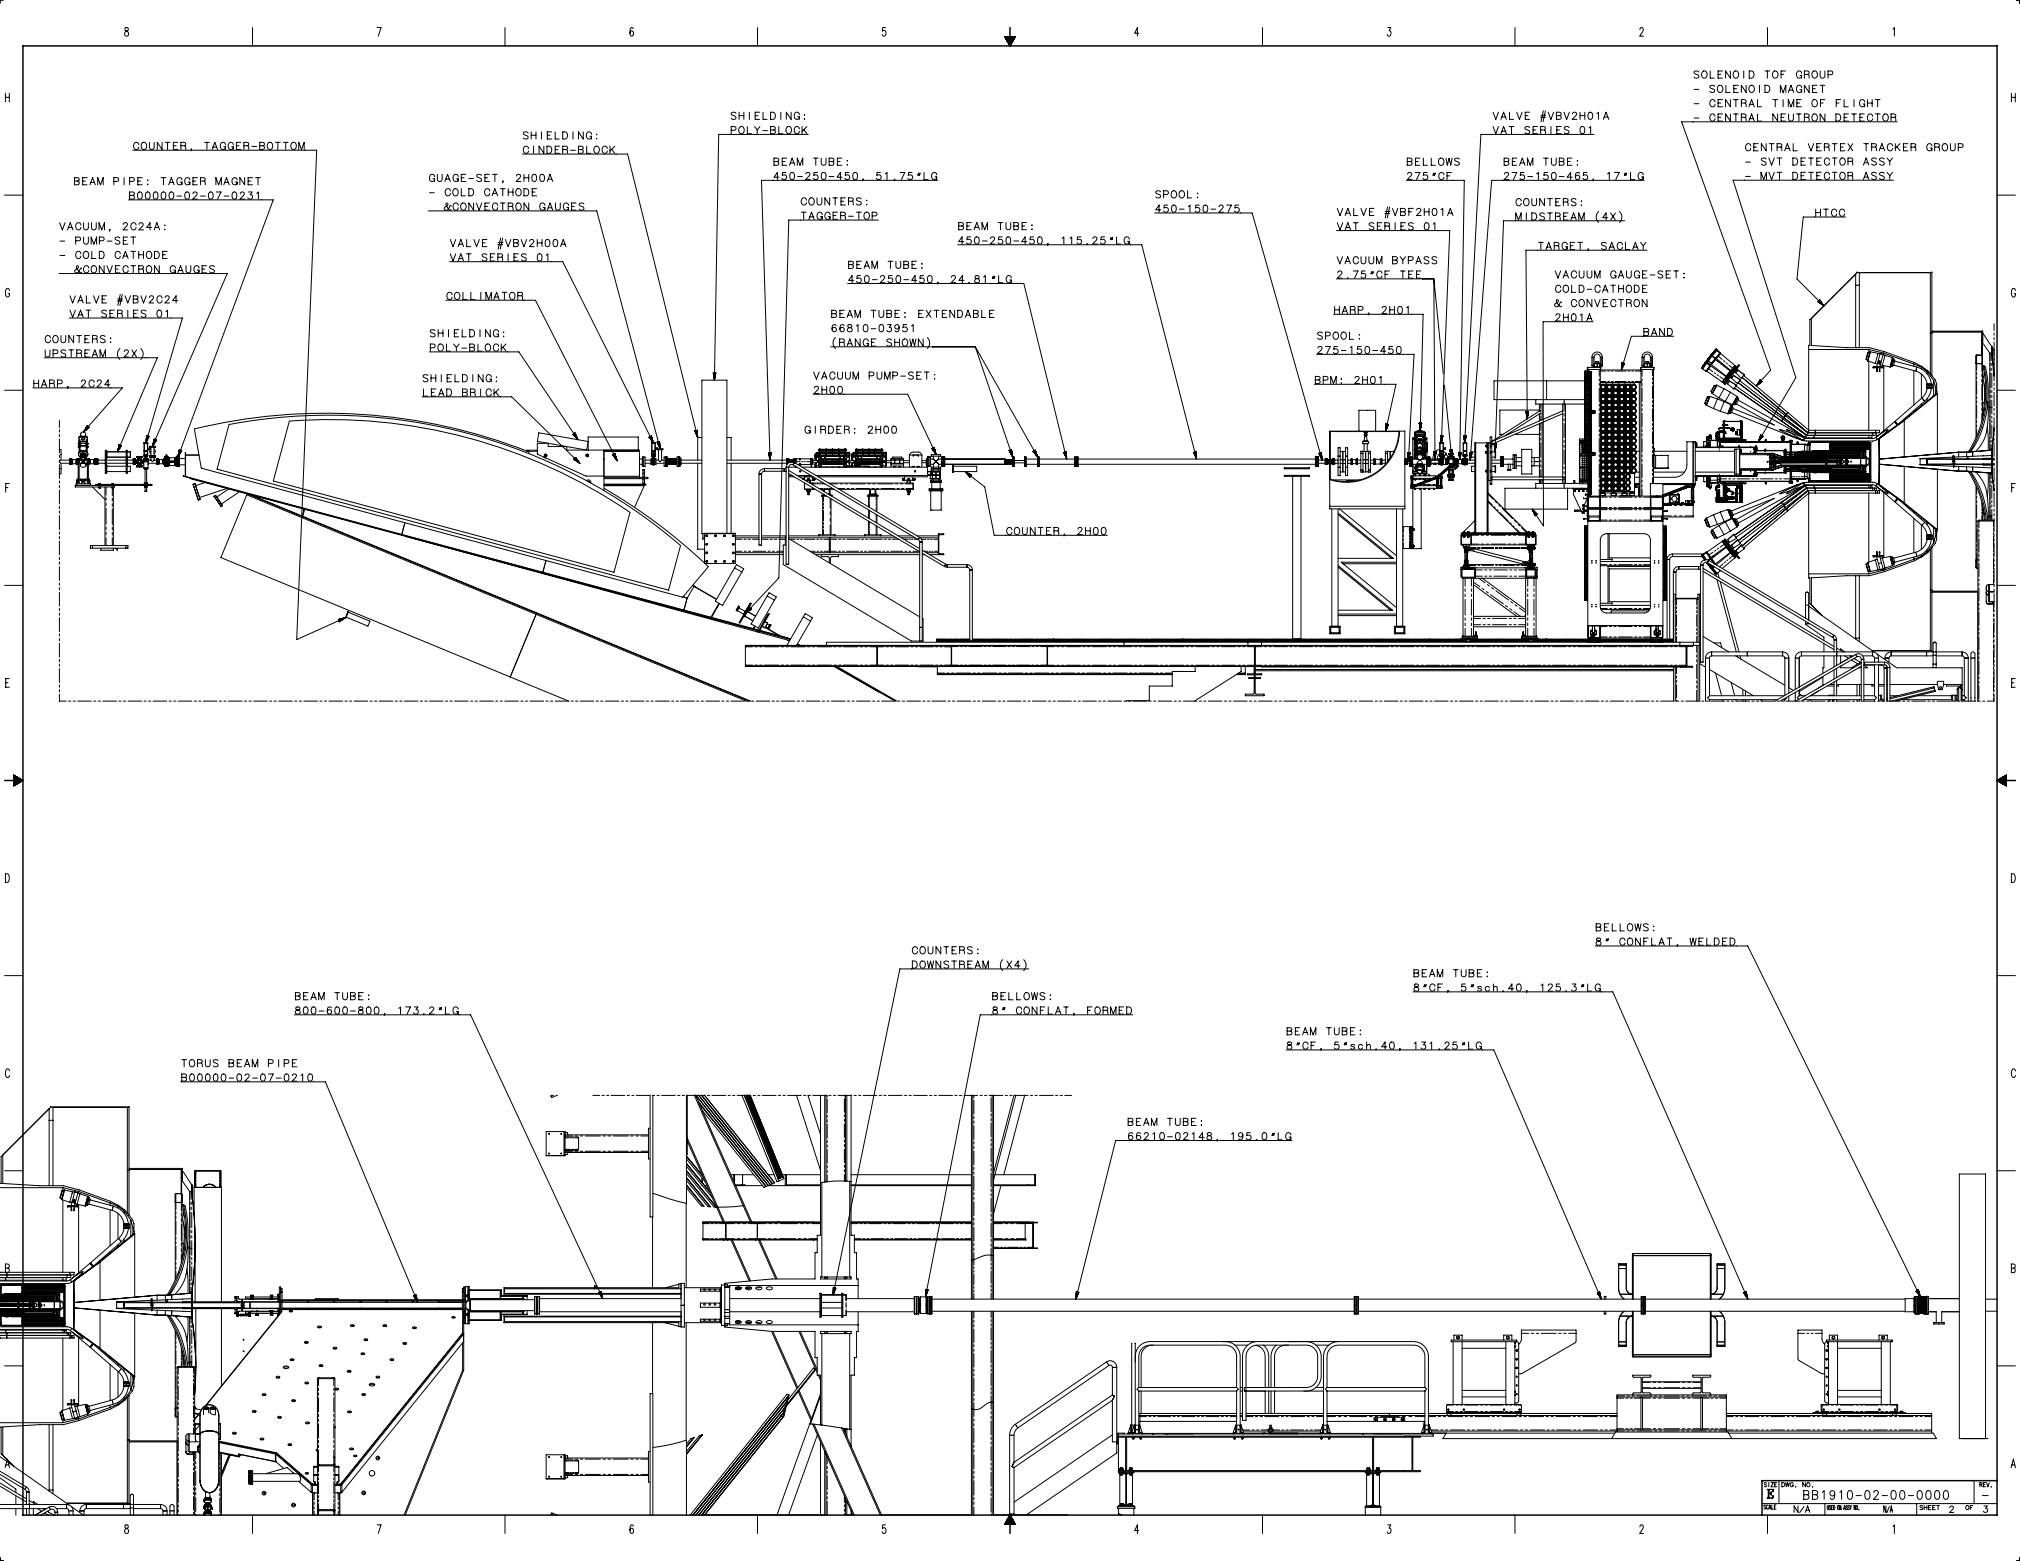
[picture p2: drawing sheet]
<svg xmlns="http://www.w3.org/2000/svg" width="1118mm" height="864mm" viewBox="0 0 1118 864" stroke-linecap="round" stroke-linejoin="round" font-family="sans-serif">
<g fill="none" stroke="#000" stroke-width=".55">
<path d="M2 0h-2v2M69 15v2a1.5 1.5 0 0 1 2 1 1.5 1.5 0 0 1-2 2 1.9 1.9 0 0 1 2-3v-2zM140 15v10M209 15h2l-2 5M279 15v10M350 16v-1a3 3 0 0 0 0 5 1.4 1.4 0 0 0 1-2 1.4 1.4 0 0 0-2-1v1M419 15v10M490 15h-2v2a1.4 1.4 0 0 1 2 1 1.4 1.4 0 0 1-2 2v-1M630 18h-2l1-3v5M698 15v10M768 15h1v2a1.3 1.3 0 0 1 1 2 1.5 1.5 0 0 1-3 0M838 15v10"/>
<path d="M907 16a1 1 0 0 1 2 0 1 1 0 0 1 0 1l-2 3h2M978 15v10M1047 16l1-1v5M1116 0h1v2M556 20h6l-3 5zM556 21h6M556 21h5M557 22h4M557 23h3M558 23h2M558 24h2M558 24h1"/>
<path d="M558 25h1M559 25h.1M940 40l-1-1-2 1 1 1 2 1-1 1h-2M942 39a1.8 1.8 0 0 1 3 2 1.8 1.8 0 0 1-3 2l-1-2zM946 39v4h2M953 39h-2v4h2M957 39v4l-2-4v4M959 40l1-1a1.8 1.8 0 0 1 2 2 1.8 1.8 0 0 1-3 2zM965 39v4M968 39h1a2.1 2.1 0 0 1 1 2 2.1 2.1 0 0 1-1 2h-1zM977 39h2M978 39v4"/>
<path d="M981 40v-1a1.8 1.8 0 0 1 3 2 1.8 1.8 0 0 1-3 2zM988 39h-3v4M1003 40v-1a1.8 1.8 0 0 1 3 2 1.8 1.8 0 0 1-3 2zM1007 39v3l1 1h1l1-4M3 52v4M3 54h2M5 52v4M937 49h3M937 57h3M949 48l-1-1-2 1v1l3 1-1 1h-2M949 56a1.4 1.4 0 0 0-2-1 1.4 1.4 0 0 0-1 2v1a1.4 1.4 0 0 0 1 1 1.4 1.4 0 0 0 2-1M951 41h1"/>
<path d="M951 57h1M951 47a1.8 1.8 0 0 1 2 2 1.8 1.8 0 0 1-2 2l-1-2zM953 55h-2v4h2M955 47v4h2M957 55v4l-2-4v4M959 55h3M959 49h2M960 55v4M962 47h-3v4h3M963 59v-4h3v2v2M963 57h3M966 47v4l-3-4v4"/>
<path d="M968 59l1-4 2 4M968 58h2M968 47a1.8 1.8 0 0 1 3 2 1.8 1.8 0 0 1-3 2v-2zM972 55v4h3M973 47v4M977 47h1a2.1 2.1 0 0 1 1 2 2.1 2.1 0 0 1-1 2h-1zM981 55h3M982 55v4M985 51v-4l2 4 1-4v4M985 41h2M987 55v4M989 59v-4l2 4 1-4v4"/>
<path d="M989 51l2-4 1 4M990 50h2M994 57h2M997 55h-3v4h3M997 41a1.4 1.4 0 0 0-2-2 1.4 1.4 0 0 0-1 2v1a1.4 1.4 0 0 0 1 1 1.4 1.4 0 0 0 2-1h-1M997 49a1.4 1.4 0 0 0-2-2 1.4 1.4 0 0 0-1 2v1a1.4 1.4 0 0 0 1 1 1.4 1.4 0 0 0 2-1h-1M997 42v1M997 50v1M998 43v-4l3 1-1 1 1 2M998 41h2M1001 47v4l-3-4v4M1003 56v-1a1.8 1.8 0 0 1 3 2 1.8 1.8 0 0 1-3 2z"/>
<path d="M1003 49h1M1005 47h-2v4h2M1007 47h3M1007 57h2M1008 47v4M1010 55h-3v4M1011 41h3v-1l-3-1v4M1016 57h1M1018 55h-2v4M1020 55v4h3M1026 55v4M1032 56a1.4 1.4 0 0 0-2-1 1.4 1.4 0 0 0-1 2v1a1.4 1.4 0 0 0 1 1 1.4 1.4 0 0 0 2-1h-1"/>
<path d="M1032 58v1M1033 57h3M1033 55v4M1036 55v4M1038 55h2M1039 55v4M1113 54h2M1113 52v4M1115 52v4M79 79a1.8 1.8 0 0 1 2 2 1.8 1.8 0 0 1-3 1v-2zM83 79v3l1 1 1-1v-3M90 79v4l-3-4v4"/>
<path d="M91 79h3M93 79v4M98 79h-2v4h2M113 79h3M114 79v4M133 79h-2v4h2M149 79a1.8 1.8 0 0 1 2 2 1.8 1.8 0 0 1-3 1v-2zM152 79h3M154 79v4M157 79h2M158 79v4M162 79a1.8 1.8 0 0 1 2 2 1.8 1.8 0 0 1-3 1v-2z"/>
<path d="M292 74l-1-1-1 1 2 2-1 1-1-1M294 73v4M294 75h3M297 73v4M300 73v4M303 75h1M305 73h-2v4h2M307 73v4h2M311 73h2a2.1 2.1 0 0 1 1 2 2.1 2.1 0 0 1-1 2h-2zM317 73v4M323 73v4l-3-4v4M327 74a1.4 1.4 0 0 0-1-1 1.4 1.4 0 0 0-2 1v1a1.4 1.4 0 0 0 2 2 1.4 1.4 0 0 0 1-2h-1"/>
<path d="M327 76v1M330 74h.1M330 77h.1M405 72h2v-2h-2v4M407 63l-1-1-1 1v1l2 1-1 1-1-1M409 64h3M409 62v4M409 71v-1a1.8 1.8 0 0 1 3 2 1.8 1.8 0 0 1-3 1zM412 62v4M413 70v4h3M415 62v4M417 70l2 2v2"/>
<path d="M418 64h1M420 62h-2v4h2M420 70l-1 2M422 72h3M422 62v4h2M426 62h2a2.1 2.1 0 0 1 1 2 2.1 2.1 0 0 1-1 2h-2zM426 72h3v1l-1 1h-2v-4h3v2h-1M431 70v4h2M432 62v4M435 71l1-1a1.8 1.8 0 0 1 2 2 1.8 1.8 0 0 1-3 1zM438 62v4l-3-4v4M442 63a1.4 1.4 0 0 0-1-1 1.4 1.4 0 0 0-2 2v1a1.4 1.4 0 0 0 2 1 1.4 1.4 0 0 0 1-1h-1"/>
<path d="M442 71a1.4 1.4 0 0 0-1-1 1.4 1.4 0 0 0-2 2 1.4 1.4 0 0 0 2 2 1.4 1.4 0 0 0 1-1M442 65v1M444 70v4M445 72l1 2M445 63h.1M445 66h.1M446 70l-2 3M447 74h-49l-3 136M826 62l2 4 1-4M826 70l2 4 1-4M830 66l2-4 1 4M830 74l2-4 1 4"/>
<path d="M831 65h2M831 73h2M835 70h3M835 62v4h2M836 70v4M839 62l2 4 1-4M844 64h1M846 71l-1-1-1 1v1l2 1-1 1-1-1M846 62h-2v4h2M848 72h2M851 70h-3v4h3M852 74v-4h3l-1 2 1 2"/>
<path d="M852 65h3M852 72h2M853 64h2M854 61l-1 6M855 61l-1 6M857 62l1 4 2-4M858 70v4M861 64h3v1l-1 1h-2v-4h3v1l-1 1M861 72h2M864 70h-3v4h3M865 62l2 4 1-4M868 71l-1-1-2 1 1 1 2 1-1 1-2-1"/>
<path d="M870 63l1-1 1 1-2 3h2M874 62v4M874 64h3M875 70a1.8 1.8 0 0 1 2 2 1.8 1.8 0 0 1-2 2l-1-2zM877 62v4M879 62a1.8 1.8 0 0 1 2 2 1.8 1.8 0 0 1-2 2v-2zM879 71l1-1v4M882 74h-63l-9 171M883 63l1-1v4M887 66l2-4 1 4M888 65h2M937 65h3"/>
<path d="M949 64a1.4 1.4 0 0 0-2-1 1.4 1.4 0 0 0-1 2 1.4 1.4 0 0 0 1 2 1.4 1.4 0 0 0 2-1M951 65h1M953 63h-2v4h2M957 63v4l-2-4v4M959 63h3M960 63v4M963 67v-4h3v2v2M963 65h3M968 67l1-4 2 4M968 66h2M972 63v4h3M973 79h-3v4h3"/>
<path d="M977 79v4l-3-4v4M979 79h2M980 79v4M984 63v4l-3-4v4M985 65h2M988 63h-3v4h3M990 63v3l1 1 1-1v-3M992 79v4h2M994 63h3M995 63v4M998 67v-4h3l-1 2 1 2M998 65h2"/>
<path d="M1000 79l2 4 1-4M1003 64v-1a1.8 1.8 0 0 1 3 2 1.8 1.8 0 0 1-3 1zM1008 79h-3v4h3M1010 63v4l-3-4v4M1014 79h2M1015 79v4M1016 63h1a2.1 2.1 0 0 1 1 2 2.1 2.1 0 0 1-1 2h-1zM1020 65h2M1021 79h-3v4h3M1022 79l3 4M1023 63h-3v4h3M1024 63h3"/>
<path d="M1025 79l-3 4M1026 63v4M1029 65h2M1031 79h3M1031 63h-2v4h2M1032 79v4M1036 64a1.4 1.4 0 0 0-2-1 1.4 1.4 0 0 0-1 2 1.4 1.4 0 0 0 1 2 1.4 1.4 0 0 0 2-1M1038 63h2M1039 63v4M1042 64v-1a1.8 1.8 0 0 1 3 2 1.8 1.8 0 0 1-3 1zM1046 67v-4h3l-1 2 1 2M1046 65h2"/>
<path d="M1049 79v4M1050 67h-120l50 138-8 9M1051 79l-2 3M1056 79h-3v4h3M1075 80a1.8 1.8 0 0 1 3 2 1.8 1.8 0 0 1-3 1v-2zM1079 79v3l1 1h2v-4M48 98h-2v4h2M69 98v4M73 83h102l-11 271 27-12M77 80a1.4 1.4 0 0 0-2-1 1.4 1.4 0 0 0-1 1v1a1.4 1.4 0 0 0 1 2 1.4 1.4 0 0 0 2-2M79 98h-3v4h3M82 100h.1"/>
<path d="M89 98h3M90 98v4M96 81h1M100 83v-4h3l-1 2 1 2M100 81h2M101 100a1.4 1.4 0 0 0-2-2 1.4 1.4 0 0 0-1 2v1a1.4 1.4 0 0 0 1 1 1.4 1.4 0 0 0 2-1h-1M105 100a1.4 1.4 0 0 0-1-2 1.4 1.4 0 0 0-2 2v1a1.4 1.4 0 0 0 2 1 1.4 1.4 0 0 0 1-1h-1M106 83h.1M109 98h-2v4h2M117 83l2-4 1 4M118 81h2M125 80a1.4 1.4 0 0 0-2-1 1.4 1.4 0 0 0-1 1v1a1.4 1.4 0 0 0 1 2 1.4 1.4 0 0 0 2-2h-1"/>
<path d="M125 82v1M129 80a1.4 1.4 0 0 0-1-1 1.4 1.4 0 0 0-2 1v1a1.4 1.4 0 0 0 2 2 1.4 1.4 0 0 0 1-2h-1M129 82v1M131 81h1M131 100a1.4 1.4 0 0 0-1-2 1.4 1.4 0 0 0-2 2v1a1.4 1.4 0 0 0 2 1 1.4 1.4 0 0 0 1-1h-1M135 83v-4h2v2l1 2M135 81h2M135 98v4l-2-4v4M139 81h3M140 98h-3v4h3M141 98h3M143 98v4"/>
<path d="M144 81h2v1l-1 1h-1v-4h2v1l-1 1M165 83v-4l2 4 1-4v4M240 98a1.4 1.4 0 0 0-1-2 1.4 1.4 0 0 0-1 2v1a1.4 1.4 0 0 0 1 1 1.4 1.4 0 0 0 1-1h-1M240 99v1M242 96v3l1 1h1l1-4M247 99h2M254 98a1.4 1.4 0 0 0-2-2 1.4 1.4 0 0 0-1 2v1a1.4 1.4 0 0 0 1 1 1.4 1.4 0 0 0 2-1h-1M254 99v1M255 98h2M258 96h-3v4h3M259 99h3M266 97l-1-1-1 1v1l2 1-1 1h-1"/>
<path d="M268 98h2M271 96h-3v4h3M272 96h3M274 96v4M286 97v-1l2 1-2 3h2M289 85h58l39 157M290 96v4M290 98h3M292 82a1.4 1.4 0 0 0-1-1 1.4 1.4 0 0 0-1 1v1a1.4 1.4 0 0 0 1 2 1.4 1.4 0 0 0 1-1M293 96v4M295 97a1.8 1.8 0 0 1 2 1 1.8 1.8 0 0 1-2 2l-1-1zM295 81v4"/>
<path d="M299 97a1.8 1.8 0 0 1 2 1 1.8 1.8 0 0 1-2 2v-1zM301 81v4l-3-4v4M303 81h1a2.1 2.1 0 0 1 1 2 2.1 2.1 0 0 1-1 2h-1zM303 99h2M307 83h2M310 81h-3v4h3M311 85v-4h3l-1 2 1 2M311 83h2M316 83h2M320 83h2l1 1-1 1h-2v-4h2l1 1-1 1M325 81v4h2M329 81a1.8 1.8 0 0 1 3 2 1.8 1.8 0 0 1-3 1z"/>
<path d="M336 82a1.4 1.4 0 0 0-2-1 1.4 1.4 0 0 0-1 1v1a1.4 1.4 0 0 0 1 2 1.4 1.4 0 0 0 2-1M337 81v4M338 83l2 2M340 81l-3 3M428 89l3 1v1h-1h-2v-4l3 1v1h-1M431 98h-3l2-3v4M433 89h1M435 95h-2v2a1.4 1.4 0 0 1 2 0 1.4 1.4 0 0 1 0 2 1.4 1.4 0 0 1-2 0M435 87h-2v4h2M437 91l1-4 2 4M437 90h2M438 96a1.8 1.8 0 0 1 2 1 1.8 1.8 0 0 1-2 2l-1-1z"/>
<path d="M441 91v-4l2 4 1-4v4M441 98h3M446 96l1-1 1 1-2 3h2M450 87h3M451 87v4M452 95h-2v2a1.4 1.4 0 0 1 2 0 1.4 1.4 0 0 1 0 2 1.4 1.4 0 0 1-2 0M454 87v3l2 1h1v-4M455 96a1.8 1.8 0 0 1 2 1 1.8 1.8 0 0 1-2 2l-1-1zM459 89l2 1v1h-1h-1v-4l2 1v1h-1M459 98h2M463 89h2M466 87h-3v4h3"/>
<path d="M466 98h-3l2-3v4M469 91h.1M469 89h.1M470 95h-2v2a1.4 1.4 0 0 1 2 0 1.4 1.4 0 0 1-1 2 1.4 1.4 0 0 1-2 0M472 96a1.8 1.8 0 0 1 2 1 1.8 1.8 0 0 1-2 2v-1zM478 99l-1 1M487 95h-2v2a1.4 1.4 0 0 1 2 0 1.4 1.4 0 0 1 0 2 1.4 1.4 0 0 1-2 0M490 96l1-1v4M495 99v1zM498 95h3l-2 4M505 95h-2v2a1.4 1.4 0 0 1 2 0 1.4 1.4 0 0 1-1 2 1.4 1.4 0 0 1-2 0M508 96v1z"/>
<path d="M509 96v1zM511 95v4h2M518 97a1.4 1.4 0 0 0-1-2 1.4 1.4 0 0 0-2 2v1a1.4 1.4 0 0 0 2 1 1.4 1.4 0 0 0 1-1h-1M518 98v1M519 100h-98l5 155M778 100h32l-2 154M779 89l2 1v1h-1h-1v-4l2 1v1h-1M779 96l1-1 1 1-2 3h2M783 95h3l-2 4M783 89h2M786 87h-3v4h3M788 87v4h2"/>
<path d="M790 95h-2v2a1.4 1.4 0 0 1 2 0 1.4 1.4 0 0 1-1 2 1.4 1.4 0 0 1-2 0M792 87v4h2M793 96v1zM794 96v1zM796 88h1a1.8 1.8 0 0 1 2 2 1.8 1.8 0 0 1-3 1zM799 97a1.4 1.4 0 0 0-2-2 1.4 1.4 0 0 0-1 2v1a1.4 1.4 0 0 0 1 1 1.4 1.4 0 0 0 2-1M800 87l1 4 1-4 1 4v-4M801 97h1M803 95h-2v4M807 88l-1-1-1 1v1l2 1-1 1h-1M832 89l3 1v1h-1h-2v-4l3 1v1h-1M832 96l1-1 2 1-3 3h3"/>
<path d="M837 95h2l-2 4M837 89h1M839 87h-2v4h2M841 91l1-4 2 4M841 90h2M843 95h-2v2a1.4 1.4 0 0 1 2 0 1.4 1.4 0 0 1 0 2 1.4 1.4 0 0 1-2 0M845 91v-4l2 4 1-4v4M845 98h3M850 96l1-1v4M854 87h3M855 87v4M856 95h-2v2a1.4 1.4 0 0 1 2 0 1.4 1.4 0 0 1 0 2 1.4 1.4 0 0 1-2 0"/>
<path d="M858 87v3l1 1h2v-4M859 96a1.8 1.8 0 0 1 2 1 1.8 1.8 0 0 1-2 2l-1-1zM863 89l2 1v1h-1h-1v-4l2 1v1h-1M863 98h2M867 89h2M870 87h-3v4h3M870 98h-3l2-3v4M873 89h.1M873 91h.1M874 96a1.9 1.9 0 0 0-3 1 1.9 1.9 0 0 0 2 2 1.2 1.2 0 0 0 1-1 1.2 1.2 0 0 0-1-1 1.2 1.2 0 0 0-1 1M878 95h-2v2a1.4 1.4 0 0 1 2 0 1.4 1.4 0 0 1 0 2 1.4 1.4 0 0 1-2 0M882 99l-1 1"/>
<path d="M889 96l1-1v4M893 95h3l-2 4M899 96v1zM900 96l-1 1zM902 95v4h2M909 97a1.4 1.4 0 0 0-1-2 1.4 1.4 0 0 0-2 2v1a1.4 1.4 0 0 0 2 1 1.4 1.4 0 0 0 1-1h-1M909 98v1M910 100h-85l-12 155M966 90h2M966 98h2M969 81a1.4 1.4 0 0 0-2-2 1.4 1.4 0 0 0-1 2v1a1.4 1.4 0 0 0 1 1 1.4 1.4 0 0 0 2-1M970 81h2"/>
<path d="M974 99v-4l2 4 1-4v4M977 88l-1-1-2 1 1 1 2 1-1 1h-2M979 87l1 4 2-4M979 95l1 4 2-4M983 83v-4l3 1-1 1 1 2M983 87h3M983 95h3M983 81h2M985 87v4M985 95v4M987 83l2-4 1 4M988 82h2"/>
<path d="M992 87h1a2.1 2.1 0 0 1 2 2 2.1 2.1 0 0 1-2 2h-1zM992 95h1a2.1 2.1 0 0 1 2 2 2.1 2.1 0 0 1-2 2h-1zM996 97h2M996 89h2M999 87h-3v4h3M999 95h-3v4h3M1001 87h2M1001 95h2M1002 87v4M1002 95v4M1005 97h2M1005 81h2"/>
<path d="M1005 89h2M1008 87h-3v4h3M1008 95h-3v4h3M1009 83v-4l3 1-1 1 1 2M1009 81h2M1012 89a1.4 1.4 0 0 0-1-2 1.4 1.4 0 0 0-2 2v1a1.4 1.4 0 0 0 2 1 1.4 1.4 0 0 0 1-1M1012 97a1.4 1.4 0 0 0-1-2 1.4 1.4 0 0 0-2 2v1a1.4 1.4 0 0 0 2 1 1.4 1.4 0 0 0 1-1M1014 87h2M1014 95h2M1015 87v4M1015 95v4M1018 96h1a1.8 1.8 0 0 1 2 1 1.8 1.8 0 0 1-3 2z"/>
<path d="M1018 81h2M1019 88a1.8 1.8 0 0 1 2 1 1.8 1.8 0 0 1-3 2v-2zM1022 91v-4l3 1v1v2M1022 99v-4l3 1v1v2M1022 97h3M1022 89h3M1031 91l1-4 2 4M1031 99l1-4 2 4M1032 90h1M1032 98h1M1036 83v-4l2 1v1v2M1036 81h2"/>
<path d="M1038 88l-1-1-1 1v1l2 1-1 1h-1M1038 96l-1-1-1 1v1l2 1-1 1h-1M1040 83l1-4 2 4M1040 82h2M1043 88l-1-1-2 1v1l3 1-1 1h-2M1043 96l-1-1-2 1v1l3 1-1 1h-2M1044 87l2 2v2M1044 95l2 2v2M1047 81a1.4 1.4 0 0 0-1-2 1.4 1.4 0 0 0-2 2v1a1.4 1.4 0 0 0 2 1 1.4 1.4 0 0 0 1-1M1047 87l-1 2M1047 95l-1 2M1048 100h-89l35 109-21 35"/>
<path d="M1050 81l1 2M1053 81h2M1057 83v-4l3 1-1 1 1 2M1057 81h2M1069 81a1.4 1.4 0 0 0-2-2 1.4 1.4 0 0 0-1 2v1a1.4 1.4 0 0 0 1 1 1.4 1.4 0 0 0 2-1h-1M1069 82v1M1070 83v-4l3 1-1 1 1 2M1070 81h2M1083 82l3-1v-1l-3-1v4M3 108h10M41 100l3 1-1 1h-2v-4l3 1-1 1M46 100h1"/>
<path d="M50 102l1-4 2 4M50 101h2M54 102v-4l2 4 1-4v4M63 100h2v-1l-2-1v4M71 111h80l-52 142M72 100h2v-1l-2-1v4M72 108h2v1l-1 1h-1v-4l2 1v1h-1M76 100h2M77 106a1.8 1.8 0 0 1 2 2 1.8 1.8 0 0 1-2 2l-1-2zM81 106a1.8 1.8 0 0 1 2 2 1.8 1.8 0 0 1-2 2l-1-2zM82 102h.1M85 106a1.8 1.8 0 0 1 2 2 1.8 1.8 0 0 1-2 2v-2z"/>
<path d="M90 106a1.8 1.8 0 0 1 2 2 1.8 1.8 0 0 1-2 2l-1-2zM93 102l2-4 1 4M94 101h2M94 106a1.8 1.8 0 0 1 2 2 1.8 1.8 0 0 1-2 2v-2zM98 108h3M101 101v1M103 106a1.8 1.8 0 0 1 2 2 1.8 1.8 0 0 1-2 2l-1-2zM105 101v1M107 100h1M107 107l1-1 1 1-2 3h2M111 102v-4l2 1v1l1 2M111 100h2"/>
<path d="M111 108h3M116 106a1.8 1.8 0 0 1 2 2 1.8 1.8 0 0 1-2 2l-1-2zM119 102v-4l2 4 1-4v4M120 106h2l-2 4M124 102l1-4 2 4M124 108h3M124 101h2M129 106a1.8 1.8 0 0 1 2 2 1.8 1.8 0 0 1-2 2l-1-2zM131 101v1M133 107l1-1 1 1-2 3h2M137 100h2M137 106h3l-2 2a1.3 1.3 0 0 1 1 2 1.3 1.3 0 0 1-2-1"/>
<path d="M142 107l1-1v4M237 117h93l35 131M238 107h2M246 100l2-4 1 4M249 106a1.4 1.4 0 0 0-1-2 1.4 1.4 0 0 0-2 2v1a1.4 1.4 0 0 0 2 1 1.4 1.4 0 0 0 1-1M250 114h-1a2.4 2.4 0 0 1-3 2v-1l2-2-1-1v1v1l2 2h1M251 105a1.8 1.8 0 0 1 3 1 1.8 1.8 0 0 1-3 2l-1-2zM254 114a1.4 1.4 0 0 0-2-2 1.4 1.4 0 0 0-1 2v1a1.4 1.4 0 0 0 1 1 1.4 1.4 0 0 0 2-1M255 104v4h2M256 112a1.8 1.8 0 0 1 2 2 1.8 1.8 0 0 1-3 2v-2zM259 104h2a2.1 2.1 0 0 1 1 2 2.1 2.1 0 0 1-1 2h-2zM262 112v4l-3-4v4"/>
<path d="M264 112l1 4 2-4M268 114h2M271 112h-3v4h3M271 106a1.4 1.4 0 0 0-2-2 1.4 1.4 0 0 0-1 2v1a1.4 1.4 0 0 0 1 1 1.4 1.4 0 0 0 2-1M272 108l2-4 1 4M273 107h2M275 114a1.4 1.4 0 0 0-1-2 1.4 1.4 0 0 0-2 2v1a1.4 1.4 0 0 0 2 1 1.4 1.4 0 0 0 1-1M277 112h2M277 104h2M278 104v4M278 112v4M278 100v1"/>
<path d="M281 116v-4l3 1-1 1 1 2M281 114h2M281 104v4M281 106h3M284 104v4M286 105a1.8 1.8 0 0 1 2 1 1.8 1.8 0 0 1-2 2zM286 112a1.8 1.8 0 0 1 2 2 1.8 1.8 0 0 1-2 2l-1-2zM290 104h1a2.1 2.1 0 0 1 2 2 2.1 2.1 0 0 1-2 2h-1zM293 112v4l-3-4v4M294 106h2M297 104h-3v4h3M301 114a1.4 1.4 0 0 0-1-2 1.4 1.4 0 0 0-1 2v1a1.4 1.4 0 0 0 1 1 1.4 1.4 0 0 0 1-1"/>
<path d="M301 115v1M303 116l1-4 2 4M303 100l1-4 2 4M303 115h2M307 112v3l1 1h2v-4M315 114a1.4 1.4 0 0 0-2-2 1.4 1.4 0 0 0-1 2v1a1.4 1.4 0 0 0 1 1 1.4 1.4 0 0 0 2-1h-1M315 115v1M316 114h2M319 112h-3v4h3M323 113l-1-1-2 1 1 1 2 1-1 1h-2M443 117h3M445 117v4"/>
<path d="M446 111a1.4 1.4 0 0 0-1-2 1.4 1.4 0 0 0-2 2v1a1.4 1.4 0 0 0 2 1 1.4 1.4 0 0 0 1-1M448 110a1.8 1.8 0 0 1 3 2 1.8 1.8 0 0 1-3 1zM452 109v3l1 1h1l1-4M455 119a1.4 1.4 0 0 0-2-2 1.4 1.4 0 0 0-1 2v1a1.4 1.4 0 0 0 1 1 1.4 1.4 0 0 0 2-1h-1M459 109v4l-3-4v4M459 119a1.4 1.4 0 0 0-1-2 1.4 1.4 0 0 0-2 2v1a1.4 1.4 0 0 0 2 1 1.4 1.4 0 0 0 1-1h-1M461 109h2M461 119h1M462 109v4M463 117h-2v4h2M465 119h2M465 111h2"/>
<path d="M468 109h-3v4h3M469 113v-4l3 1v1v2M469 120h3M469 111h3M474 117h2M475 117v4M476 110v-1l-2 1v1l2 1v1h-2M478 118h1a1.8 1.8 0 0 1 2 1 1.8 1.8 0 0 1-3 2zM480 113h.1M480 111h.1M483 119h2v-1l-2-1v4M639 118h54l38 137"/>
<path d="M642 106h-1h-2l1 1 2 1-1 1h-2M642 116h-3l2-3v4M644 108l2-1v-1h-2v3M646 113h-2v2a1.4 1.4 0 0 1 2 0 1.4 1.4 0 0 1 0 2 1.4 1.4 0 0 1-2 0M649 106a1.8 1.8 0 0 1 2 2 1.8 1.8 0 0 1-3 1v-2zM649 114a1.8 1.8 0 0 1 2 1 1.8 1.8 0 0 1-2 2l-1-1zM653 116h2M653 106a1.8 1.8 0 0 1 2 2 1.8 1.8 0 0 1-2 1l-1-2zM657 106v3h2M657 114l1-1v4M663 107h.1M663 109h.1"/>
<path d="M663 113h-1l-1 2a1.5 1.5 0 0 1 3 0 1.4 1.4 0 0 1-1 2 1.4 1.4 0 0 1-2 0M666 114a1.8 1.8 0 0 1 2 1 1.8 1.8 0 0 1-2 2v-1zM670 116h3M674 114l1-1 2 1-3 3h3M679 113h2l-2 4M685 113h-2v2a1.4 1.4 0 0 1 2 0 1.4 1.4 0 0 1 0 2 1.4 1.4 0 0 1-2 0M740 115l1 4 2-4M744 119l2-4 1 4M745 118h2M749 115v4h2M753 115l1 4 2-4M758 117h1"/>
<path d="M760 115h-2v4h2M766 118h3M766 117h3M768 115l-2 6M769 115l-1 6M770 115l2 4 1-4M775 117l2 1h1l-1 1h-2v-4l2 1h1l-1 1M779 117h2M782 115h-3v4M784 116l1-1 1 1-2 3h2M788 115v4M788 117h3"/>
<path d="M791 115v4M793 115a1.8 1.8 0 0 1 2 2 1.8 1.8 0 0 1-2 2l-1-1zM797 116l1-1v4M801 119l1-4 2 4M801 118h2M842 111a1.4 1.4 0 0 0-2-1 1.4 1.4 0 0 0-1 1v1a1.4 1.4 0 0 0 1 2 1.4 1.4 0 0 0 2-1M843 110h1a1.8 1.8 0 0 1 2 2 1.8 1.8 0 0 1-3 1zM844 118v4M848 110v3l1 1 1-1v-3M848 118h1a2.1 2.1 0 0 1 1 2 2.1 2.1 0 0 1-1 2h-1zM855 118h-1h-2v1l3 2-1 1-2-1M855 110v4l-3-4v4"/>
<path d="M856 110h3M856 118h3M858 110v4M858 118v4M861 120h2M861 112h1M863 110h-2v4h2M865 114v-4h2v2l1 2M865 112h2M865 120h2M868 118h-3v4h3M872 110h-1h-2l1 1 2 2-1 1-2-1"/>
<path d="M875 111h.1M875 113h.1M884 117a4 4 0 0 0 0 6M891 118l3 4M894 118l-3 4M896 117a4 4 0 0 1 0 6M1005 116v4M1005 118h2M1007 116v4M1009 116h3M1010 116v4M1016 117a1.4 1.4 0 0 0-1-1 1.4 1.4 0 0 0-2 1v1a1.4 1.4 0 0 0 2 2 1.4 1.4 0 0 0 1-2"/>
<path d="M1020 117a1.4 1.4 0 0 0-1-1 1.4 1.4 0 0 0-1 1v1a1.4 1.4 0 0 0 1 2 1.4 1.4 0 0 0 1-2M1105 108h10M33 123l1 4 2-4M33 133h3M37 127l2-4 1 4M38 126h2M42 133h2v-1l-2-1v4M45 125a1.4 1.4 0 0 0-2-2 1.4 1.4 0 0 0-1 2v1a1.4 1.4 0 0 0 1 1 1.4 1.4 0 0 0 2-1M46 123v3l1 1h2v-4M46 131v3l1 1h2v-4M47 139a1.8 1.8 0 0 1 2 2 1.8 1.8 0 0 1-3 1v-1zM50 135v-4l2 4 1-4v4"/>
<path d="M51 123v3l1 1h1v-4M51 139v4h2M55 127v-4l1 4 2-4v4M55 133h2v-1l-2-1v4M55 139h1a2.1 2.1 0 0 1 2 2 2.1 2.1 0 0 1-2 2h-1zM59 133h3M61 127l-1 1M66 132l-1-1-1 1v1l2 1-1 1h-1M68 124l1-1 1 1-2 3h3M68 133h2M71 131h-3v4h3M72 131h3"/>
<path d="M72 139h3M74 131v4M74 139v4M75 125a1.4 1.4 0 0 0-1-2 1.4 1.4 0 0 0-2 2v1a1.4 1.4 0 0 0 2 1 1.4 1.4 0 0 0 1-1M77 139v4M77 124l1-1 1 1-2 3h2M79 139v4M82 139a1.8 1.8 0 0 1 2 2 1.8 1.8 0 0 1-3 1v-1zM84 126h-3l2-3v4M85 127l2-4 1 4M85 139h2a2.1 2.1 0 0 1 1 2 2.1 2.1 0 0 1-1 2h-2zM86 126h2"/>
<path d="M91 127h.1M91 125h.1M92 139h-2v4h2M249 132l2 4 1-4M253 136l2-4 1 4M254 135h2M258 132v4h2M262 132l2 4 1-4M267 134h1M269 132h-2v4h2M275 135h3M276 134h2"/>
<path d="M277 132l-1 6M278 132l-1 6M280 132l1 4 2-4M284 134l3 1v1h-1h-2v-4l3 1v1h-1M288 132l2 4 1-4M293 133l1-1 1 1-2 3h3M297 132v4M297 134h3M300 132v4M302 133a1.8 1.8 0 0 1 2 1 1.8 1.8 0 0 1-2 2v-1zM307 133a1.8 1.8 0 0 1 2 1 1.8 1.8 0 0 1-2 2l-1-1zM310 136l2-4 1 4"/>
<path d="M311 135h2M447 121l2-4 2 4M448 120h2M455 120v1M459 120v1M465 121v-4l3 1-1 1 1 2M486 122h-50l-5 198-18 19M530 135h102l30 119M530 125h3v1l-1 1h-2v-4l3 1-1 1M533 134h-3l2-3v4M535 125h1M537 131h-2v2a1.4 1.4 0 0 1 2 0 1.4 1.4 0 0 1 0 2 1.4 1.4 0 0 1-2-1"/>
<path d="M537 123h-2v4h2M539 127l1-4 2 4M540 126h1M540 131a1.8 1.8 0 0 1 2 2 1.8 1.8 0 0 1-2 2l-1-2zM543 127v-4l2 4 1-4v4M543 133h3M548 132l1-1 1 1-2 3h2M552 123h3M554 123v4M554 131h-1l-1 2a1.5 1.5 0 0 1 3 0 1.4 1.4 0 0 1-1 2 1.4 1.4 0 0 1-2-1M557 123v3l1 1h1v-4M557 131a1.8 1.8 0 0 1 2 2 1.8 1.8 0 0 1-2 2v-2z"/>
<path d="M561 125h2l1 1-1 1h-2v-4l2 1v1M561 133h3M565 125h2M568 123h-3v4h3M568 134h-3l2-3v4M571 124h.1M571 127h.1M572 131h-2v2a1.4 1.4 0 0 1 2 0 1.4 1.4 0 0 1 0 2 1.4 1.4 0 0 1-2-1M575 131a1.8 1.8 0 0 1 2 2 1.8 1.8 0 0 1-2 2l-1-2zM580 135l-1 1M588 132l1-1v4M592 132l1-1v4"/>
<path d="M598 131h-2v2a1.4 1.4 0 0 1 2 0 1.4 1.4 0 0 1 0 2 1.4 1.4 0 0 1-2-1M601 135h1zM605 132v-1l2 1-2 3h2M611 131h-2v2a1.4 1.4 0 0 1 2 0 1.4 1.4 0 0 1 0 2 1.4 1.4 0 0 1-2-1M615 131l-1 2zM615 131v2zM618 131v4h2M625 132a1.4 1.4 0 0 0-2-1 1.4 1.4 0 0 0-1 2v1a1.4 1.4 0 0 0 1 1 1.4 1.4 0 0 0 2-1h-1M625 134v1M739 128h63l-5 117M740 123l1 4 2-4M744 127l2-4 1 4"/>
<path d="M745 126h2M749 123h2M750 123v4M760 124l-1-1-2 1 1 1 2 1-1 1h-2M762 125h2M764 123h-2v4h2M766 127v-4l3 1-1 1 1 2M766 125h2M772 123v4M775 125h2M778 123h-3v4h3M782 124l-1-1-2 1 1 1 2 1-1 1h-2"/>
<path d="M789 123a1.8 1.8 0 0 1 2 2 1.8 1.8 0 0 1-2 2l-1-2zM793 124l1-1v4M839 122v-4l1 4 2-4v4M851 134h3M852 134v4M855 138l2-4 1 4M856 137h2M860 138v-4h2v2l1 2M860 136h2M861 122v-4h2v2v2M867 135a1.4 1.4 0 0 0-1-1 1.4 1.4 0 0 0-2 2v1a1.4 1.4 0 0 0 2 1 1.4 1.4 0 0 0 1-1h-1M867 137v1"/>
<path d="M869 136h1M869 122l2-4 1 4M870 120h2M871 134h-2v4h2M873 134h3M873 122v-4l2 4 1-4v4M874 134v4M879 138l-1 1M889 135l-1-1-2 1v1l3 1-1 1-2-1M890 120h-3l2-2v4M890 138l2-4 1 4M891 137h2"/>
<path d="M898 135a1.4 1.4 0 0 0-2-1 1.4 1.4 0 0 0-1 2v1a1.4 1.4 0 0 0 1 1 1.4 1.4 0 0 0 2-1M899 122h-67l-5 128M899 134v4h3M903 138l2-4 1 4M904 137h2M908 134l1 2v2M911 134l-2 2M911 138h-67l1 94M1021 120h-23l-4 34 15 15M33 151h93l-42 96M33 141h3M45 140a1.4 1.4 0 0 0-2-1 1.4 1.4 0 0 0-1 2v1a1.4 1.4 0 0 0 1 1 1.4 1.4 0 0 0 2-1"/>
<path d="M45 149v-1a2.4 2.4 0 0 1-3 3v-2l1-1v-1l-1 1 2 3h1M49 148a1.4 1.4 0 0 0-1-1 1.4 1.4 0 0 0-2 1v1a1.4 1.4 0 0 0 2 2 1.4 1.4 0 0 0 1-1M51 148v-1a1.8 1.8 0 0 1 3 2 1.8 1.8 0 0 1-3 1zM58 147v4l-3-4v4M59 147l2 4 1-4M64 149h1M66 147h-2v4h2M67 140a1.4 1.4 0 0 0-2-1 1.4 1.4 0 0 0-1 2v1a1.4 1.4 0 0 0 1 1 1.4 1.4 0 0 0 2-1M68 143l1-4 2 4M68 142h2M71 148a1.4 1.4 0 0 0-2-1 1.4 1.4 0 0 0-1 1v1a1.4 1.4 0 0 0 1 2 1.4 1.4 0 0 0 2-1M72 147h3"/>
<path d="M74 147v4M77 151v-4h2v2v2M77 149h2M77 141h2M82 147a1.8 1.8 0 0 1 2 2 1.8 1.8 0 0 1-3 1v-2zM88 147v4l-3-4v4M90 141h2M97 148a1.4 1.4 0 0 0-1-1 1.4 1.4 0 0 0-2 1v1a1.4 1.4 0 0 0 2 2 1.4 1.4 0 0 0 1-2h-1M97 150v1M98 151l2-4 1 4M99 150h2M103 147v3l1 1 1-1 1-3"/>
<path d="M110 148a1.4 1.4 0 0 0-1-1 1.4 1.4 0 0 0-2 1v1a1.4 1.4 0 0 0 2 2 1.4 1.4 0 0 0 1-2h-1M110 150v1M112 149h1M114 147h-2v4h2M119 148l-1-1-2 1 3 2-1 1-2-1M249 145h62l51 100M249 140l2 4 1-4M253 144l2-4 1 4M254 143h2M258 140h3M259 140v4M269 141l-1-1-1 1v1l2 1-1 1h-1"/>
<path d="M271 142h2M274 140h-3v4h3M275 144v-4l3 1v1v2M275 142h3M281 140v4M284 142h2M287 140h-3v4h3M291 141l-1-1-1 1v1l2 1-1 1h-1M298 141a1.8 1.8 0 0 1 2 1 1.8 1.8 0 0 1-2 2l-1-1zM302 141l1-1v4M469 157h97l24 97M470 146l2 1v1l-1 1h-1v-4h2v1h-1"/>
<path d="M472 155h-2l1-3v4M474 146h2M476 152h-2v2a1.4 1.4 0 0 1 2 0 1.4 1.4 0 0 1 0 2 1.4 1.4 0 0 1-2 0M477 145h-3v4h3M478 149l2-4 1 4M479 147h2M479 153a1.8 1.8 0 0 1 2 1 1.8 1.8 0 0 1-2 2l-1-1zM482 149v-4l2 4 1-4v4M483 155h2M487 153l1-1 1 1-2 3h3M491 145h3M493 145v4"/>
<path d="M494 152h-2v2a1.4 1.4 0 0 1 2 0 1.4 1.4 0 0 1-1 2 1.4 1.4 0 0 1-2 0M496 145v2l1 2 1-1v-3M496 153a1.8 1.8 0 0 1 2 1 1.8 1.8 0 0 1-2 2v-1zM500 146l2 1 1 1-1 1h-2v-4h2v1M500 155h3M505 146h1M507 145h-2v4h2M507 155h-3l2-3v4M510 146h.1M510 148h.1M511 152h-2v2a1.4 1.4 0 0 1 2 0 1.4 1.4 0 0 1 0 2 1.4 1.4 0 0 1-2 0M514 153a1.8 1.8 0 0 1 2 1 1.8 1.8 0 0 1-2 2l-1-1z"/>
<path d="M519 156v1M526 153l1-1 2 1-3 3h3M533 155h-2l1-3v4M536 156v1zM540 153v1l2 1a1.3 1.3 0 0 1-1 1 1.3 1.3 0 0 1-2-1l3-2zM544 153l1-1v4M549 153v1zM550 153v1zM553 152v4h2M560 154a1.4 1.4 0 0 0-2-2 1.4 1.4 0 0 0-1 2v1a1.4 1.4 0 0 0 1 1 1.4 1.4 0 0 0 2-1h-1M560 155v1M739 154h54"/>
<path d="M740 142l1 4 2-4M740 151l1-1 1 1-2 3h3M744 146l2-4 1 4M745 145h2M745 154h1zM749 150h2l-2 4M752 143a1.4 1.4 0 0 0-2-1 1.4 1.4 0 0 0-1 2 1.4 1.4 0 0 0 1 2 1.4 1.4 0 0 0 2-1M753 142v3l1 1 1-1 1-3M755 150h-2v2a1.4 1.4 0 0 1 2 0 1.4 1.4 0 0 1 0 2 1.4 1.4 0 0 1-2-1M757 142v3l2 1 1-1v-3M759 150v1zM760 150l-1 1z"/>
<path d="M762 146v-4l1 4 2-4v4M765 151a1.4 1.4 0 0 0-2-1 1.4 1.4 0 0 0-1 1v1a1.4 1.4 0 0 0 1 2 1.4 1.4 0 0 0 2-1M766 152h2M769 150h-3v4M770 144h3v1l-1 1h-2v-4h3v1l-1 1M775 142l1 2v2M775 150h2M776 150v4M778 142l-2 2M779 144h2l1-2h-3v4M779 152h2M782 150h-3v4h3"/>
<path d="M783 146l2-4 1 4M784 152h1M784 145h2M786 150h-2v4h2M791 143l-1-1-2 1v1l3 1-1 1-2-1M793 154l1 100M793 154l6 53M795 143l-1-1-2 1 1 1 2 1-1 1-2-1M860 150l2 4 1-4M863 159a1.4 1.4 0 0 0-1-1 1.4 1.4 0 0 0-1 1v1a1.4 1.4 0 0 0 1 2 1.4 1.4 0 0 0 1-2M865 154l1-4 2 4M865 158h1a1.8 1.8 0 0 1 2 2 1.8 1.8 0 0 1-3 1z"/>
<path d="M865 153h2M870 158v4h2M872 151a1.4 1.4 0 0 0-1-1 1.4 1.4 0 0 0-2 1v1a1.4 1.4 0 0 0 2 2 1.4 1.4 0 0 0 1-1M874 150v3l1 1 1-1v-3M874 158h1a2.1 2.1 0 0 1 1 2 2.1 2.1 0 0 1-1 2h-1zM878 150v3l1 1 2-1v-3M882 154v-4l2 4 1-4v4M885 159a1.4 1.4 0 0 0-1-1 1.4 1.4 0 0 0-2 1v1a1.4 1.4 0 0 0 2 2 1.4 1.4 0 0 0 1-2M891 158h3M892 158v4M894 151a1.4 1.4 0 0 0-2-1 1.4 1.4 0 0 0-1 1v1a1.4 1.4 0 0 0 2 2 1.4 1.4 0 0 0 1-2h-1M894 153v1"/>
<path d="M895 154l2-4 1 4M896 158v4M896 160h2M896 153h2M898 158v4M900 150v3l1 1 1-1 1-3M900 158a1.8 1.8 0 0 1 3 2 1.8 1.8 0 0 1-3 1zM904 158h2a2.1 2.1 0 0 1 1 2 2.1 2.1 0 0 1-1 2h-2zM907 151a1.4 1.4 0 0 0-1-1 1.4 1.4 0 0 0-2 1v1a1.4 1.4 0 0 0 2 2 1.4 1.4 0 0 0 1-2h-1M907 153v1M909 152h1M909 160h1"/>
<path d="M911 150h-2v4h2M911 158h-2v4h2M913 152h3M920 150h-1h-2l1 1 2 2-1 1-2-1M922 152h1M924 150h-2v4h2M926 150h3M927 150v4M932 151h.1M932 153h.1M1027 158v34M1027 152v6"/>
<path d="M1027 158h2M1029 158v34M1029 151v7M1068 151v33M1069 151v32h28v6M1069 151h-42l-26 26M1069 151h.1M5 161a1.2 1.2 0 0 0-1-1 1.2 1.2 0 0 0-1 1v1a1.3 1.3 0 0 0 1 2 1.3 1.3 0 0 0 1-2M38 176h63l-20 69M39 164l1 4 2-4M39 172l1 4 2-4M43 168l2-4 1 4"/>
<path d="M43 176l2-4 1 4M44 166h1M44 174h1M48 172h2M48 164v4h2M49 172v4M52 164l1 4 2-4M56 166h2M59 172h-1h-2l1 1 2 1-1 2-2-1M59 164h-3v4h3M61 173h1M63 172h-2v4h2"/>
<path d="M65 176v-4h2v1l1 3M65 166h3M65 173h2M65 165h3M67 163l-2 6M68 163l-2 6M69 164l2 4 1-4M71 172v4M74 166h2v1l-1 1h-1v-4h2v1l-1 1M74 173h1M76 172h-2v4h2M78 164l1 4 2-4"/>
<path d="M81 172h-1h-2v1l3 1-1 2-2-1M83 165v-1h2l-3 4h3M87 172a1.8 1.8 0 0 1 2 2 1.8 1.8 0 0 1-2 1v-1zM90 165a1.4 1.4 0 0 0-2-1 1.4 1.4 0 0 0-1 1v1a1.4 1.4 0 0 0 1 2 1.4 1.4 0 0 0 2-2M91 165l1-1h2l-3 4h3M92 172h1v4M98 166h-2l1-2v4M247 166h49l45 89M250 163a1.4 1.4 0 0 0-1-1 1.4 1.4 0 0 0-2 1v1a1.4 1.4 0 0 0 2 2 1.4 1.4 0 0 0 1-2M252 162a1.8 1.8 0 0 1 3 2 1.8 1.8 0 0 1-3 1zM256 162v4h2M261 162v4h2"/>
<path d="M266 162v4M269 166v-4l1 4 2-4v4M273 166l2-4 1 4M274 164h2M278 162h2M279 162v4M282 162h1a1.8 1.8 0 0 1 2 2 1.8 1.8 0 0 1-3 1zM286 166v-4h3v2v2M286 164h3M460 174h3v1l-1 1h-2v-4h3v1l-1 1M465 174h1M467 172h-2v4h2"/>
<path d="M469 176l1-4 2 4M469 180v1l3 1a1.4 1.4 0 0 1-2 2 1.3 1.3 0 0 1-1-2l2-1v-1zM469 174h2M473 176v-4l2 4 1-4v4M478 180a1.8 1.8 0 0 1 2 2 1.8 1.8 0 0 1-2 1v-1zM482 172h3M483 172v4M486 172v2l1 2 2-1v-3M487 180a1.8 1.8 0 0 1 2 2 1.8 1.8 0 0 1-2 1l-1-1zM491 174h2v1l-1 1h-1v-4h2v1l-1 1M491 180h2l-1 1a1.3 1.3 0 0 1 1 2 1.3 1.3 0 0 1-2 0M495 174h2"/>
<path d="M498 172h-3v4h3M501 173h.1M501 175h.1M502 180h-2v1a1.4 1.4 0 0 1 2 0 1.4 1.4 0 0 1-1 2 1.4 1.4 0 0 1-2 0M508 174h2M511 172h-3v4h3M512 172l3 4M515 172l-3 4M517 172h2M518 172v4M521 174h2M524 172h-3v4h3"/>
<path d="M528 172v4l-2-4v4M530 172h1a2.1 2.1 0 0 1 2 2 2.1 2.1 0 0 1-2 2h-1zM534 176l2-4 1 4M535 174h2M539 174h2v1l-1 1h-1v-4h2v1l-1 1M543 172v4h2M548 174h1M550 172h-2v4h2M738 174h49l-1 64M738 170v3M738 171h3M741 170v3"/>
<path d="M743 173l1-3 2 3M743 172h2M747 173v-3h3l-1 1 1 2M747 171h2M751 172l3-1v-1h-3v3M757 173v1M765 170h2l-2 3h2M769 170v3M769 171h3M772 170v3M774 170a1.8 1.8 0 0 1 2 2 1.8 1.8 0 0 1-2 1l-1-1zM778 170h1v3"/>
<path d="M861 175l1-1h1l-2 4h2M864 167h-1a2.4 2.4 0 0 1-3 2v-1l2-1v-1h-1v1l2 2h1M865 174v4M865 176h3M868 174v4M870 174a1.8 1.8 0 0 1 2 2 1.8 1.8 0 0 1-2 1l-1-1zM872 167a1.4 1.4 0 0 0-1-1 1.4 1.4 0 0 0-2 1v1a1.4 1.4 0 0 0 2 2 1.4 1.4 0 0 0 1-2M874 166a1.8 1.8 0 0 1 3 2 1.8 1.8 0 0 1-3 1zM874 174h1v4M878 178l1-4 2 4M878 160h3M878 176h2"/>
<path d="M881 166v4l-3-4v4M881 178h-27v113l-6-9M882 166l2 4 1-4M887 162l1-4 2 4M887 168h2M887 160h2M889 166h-2v4h2M894 167a1.4 1.4 0 0 0-2-1 1.4 1.4 0 0 0-1 1v1a1.4 1.4 0 0 0 1 2 1.4 1.4 0 0 0 2-2M896 166h2M897 166v4M900 170v-4h2v2l1 2M900 168h2"/>
<path d="M905 166a1.8 1.8 0 0 1 2 2 1.8 1.8 0 0 1-3 1v-2zM911 166v4l-2-4v4M1001 177v14v2M1001 177h.1M1002 176v15l20 1h12l9 3 16 6a21 21 0 0 1 12 11l1 6M1006 167l3 2M1006 167h.1M1006 167l1 1M1006 167l2 1M1006 166l2 2M1007 166l1 1M1007 166h.1"/>
<path d="M1007 166l2 3M1007 166l-1 1M1103 179v4M1115 161a1.2 1.2 0 0 0-1-1 1.2 1.2 0 0 0-1 1v2a1.3 1.3 0 0 0 1 1 1.3 1.3 0 0 0 1-1h-1M24 198h63l-22 52M25 194v2l1 2 1-1 1-3M28 187a1.4 1.4 0 0 0-2-1 1.4 1.4 0 0 0-1 1v1a1.4 1.4 0 0 0 1 2 1.4 1.4 0 0 0 2-2M29 196l3-1v-1h-3v4M30 186a1.8 1.8 0 0 1 2 2 1.8 1.8 0 0 1-2 1zM34 186v2l1 2 1-1v-3M36 194h-1h-1v1l2 1-1 2-1-1M38 194h3"/>
<path d="M39 194v4M41 186v4l-3-4v4M42 198v-4h3v1v3M42 195h3M42 186h3M44 186v4M47 195h2M47 188h2M49 186h-2v4h2M49 194h-2v4h2M51 198l1-4 2 4M51 190v-4h3l-1 2 1 2"/>
<path d="M51 188h2M52 196h1M55 198v-4l2 4 1-4v4M58 186h-1h-1v1l2 1-1 2-1-1M61 189h.1M61 187h.1M66 193a4 4 0 0 0 0 6M69 195l1-1h1l-2 4h2M73 194l3 4M76 194l-3 4M78 193a4 4 0 0 1 0 6M238 195h49l33 48"/>
<path d="M238 192h2l1-1-3-1v4M241 183l-1-1-2 1v1l3 1-1 1h-2M242 184h3M242 182v4M243 191a1.8 1.8 0 0 1 2 1 1.8 1.8 0 0 1-2 2l-1-2zM245 182v4M247 190v4h2M248 182v4M251 190l1 2v2M251 184h2M254 182h-3v4h3M254 190l-2 2"/>
<path d="M256 193h2M256 182v4h2M260 182h1a2.1 2.1 0 0 1 2 2 2.1 2.1 0 0 1-2 2h-1zM260 192l2 1 1 1h-1h-2v-4l2 1h1l-1 1M264 190v4h3M266 182v4M269 191a1.8 1.8 0 0 1 3 1 1.8 1.8 0 0 1-3 2zM271 182v4l-2-4v4M276 184a1.4 1.4 0 0 0-2-2 1.4 1.4 0 0 0-1 2v1a1.4 1.4 0 0 0 1 1 1.4 1.4 0 0 0 2-1h-1M276 192a1.4 1.4 0 0 0-2-2 1.4 1.4 0 0 0-1 2v1a1.4 1.4 0 0 0 1 1 1.4 1.4 0 0 0 2-1M276 185v1M277 190v4"/>
<path d="M278 192l2 2M279 184h.1M279 186h.1M280 190l-3 3M460 192h80M462 187a4 4 0 0 0 0 6M463 180h-1a1.9 1.9 0 0 0-2 1 1.9 1.9 0 0 0 1 3 1.4 1.4 0 0 0 2-2 1.2 1.2 0 0 0-1-1 1.2 1.2 0 0 0-2 1M465 191v-3h2v1v2M465 189h2M467 180a1.9 1.9 0 0 0-3 1 1.9 1.9 0 0 0 2 3 1.2 1.2 0 0 0 1-2 1.2 1.2 0 0 0-1-1 1.2 1.2 0 0 0-1 1M469 191l1-3 2 3M469 190h2"/>
<path d="M474 180h1v4M476 188v3l-3-3v3M480 189a1.4 1.4 0 0 0-1-2 1.4 1.4 0 0 0-1 2v1a1.4 1.4 0 0 0 1 2 1.4 1.4 0 0 0 1-2h-1M480 191h.1M482 182h3M482 189h2M485 188h-3v3h3M493 188h-1h-1v1l2 1-1 1h-1M495 188v3M495 189h3M497 181a1.2 1.2 0 0 1-1 1 1.2 1.2 0 0 1-1-2 1.2 1.2 0 0 1 2 0v1a1.9 1.9 0 0 1-1 3l-1-1M498 188v3"/>
<path d="M500 188a1.8 1.8 0 0 1 2 2 1.8 1.8 0 0 1-2 1zM503 188l1 3 1-3 1 3 1-3M504 180h1v4M511 188v3l-3-3v3M513 187a4 4 0 0 1 0 6M540 192l20 61M540 192l34 61M728 196h54l-3 59M729 193l1-1h1l-2 4h3M732 184h-1h-2v1l3 2-1 1-2-1M733 186h3v-2h-3v4M733 192h3l-2 4"/>
<path d="M738 184a1.8 1.8 0 0 1 3 2 1.8 1.8 0 0 1-3 1v-2zM740 192h-2v1a1.4 1.4 0 0 1 2 0 1.4 1.4 0 0 1 0 2 1.4 1.4 0 0 1-2 0M742 194h3M742 184h1a1.8 1.8 0 0 1 2 2 1.8 1.8 0 0 1-3 1zM747 184v4h2M747 192h1v4M752 185h.1M752 187h.1M753 192h-2v1a1.4 1.4 0 0 1 2 0 1.4 1.4 0 0 1 0 2 1.4 1.4 0 0 1-2 0M756 192a1.8 1.8 0 0 1 2 2 1.8 1.8 0 0 1-2 1l-1-1zM760 194h2M767 194h-3l2-2v4"/>
<path d="M770 192h-1l-1 1a1.5 1.5 0 0 1 3 0 1.4 1.4 0 0 1-1 2 1.4 1.4 0 0 1-2 0M773 192a1.8 1.8 0 0 1 2 2 1.8 1.8 0 0 1-2 1v-1zM881 198a2.9 2.9 0 0 1 3-3 2.9 2.9 0 0 1 3 3M881 198h.1M881 198v4M881 198h1M881 198v1M881 199v1M882 198a1.7 1.7 0 0 1 2-2 1.7 1.7 0 0 1 1 2M882 198v4M885 198h1M885 198v4"/>
<path d="M886 198h1M886 198v1M886 199v1M887 198v4M908 198a2.9 2.9 0 0 1 3-3 2.9 2.9 0 0 1 3 3M908 198h1M908 198v4M909 198h1M909 198v1M909 199v1M910 184h2v1l-1 1h-1v-4h2v1l-1 1M910 198a1.7 1.7 0 0 1 1-2 1.7 1.7 0 0 1 2 2"/>
<path d="M910 198v4M913 198h1M913 198v4M914 186l1-4 2 4M914 198h.1M914 198v1M914 199v1M914 184h2M914 198v4M921 182v4l-3-4v4M923 182h1a2.1 2.1 0 0 1 1 2 2.1 2.1 0 0 1-1 2h-1zM926 186h-23l-6 19"/>
<path d="M944 200h.1M945 199l-1 1M945 199h.1M945 199v1M945 198h.1M945 200h.1M945 200l2 1M946 197h.1M947 197l-3 3M947 197h.1M947 197l-2 2M947 196v1"/>
<path d="M947 196h.1M947 197l-2 3M947 197l2 1M948 195h.1M948 195l-1 1M949 194h.1M949 198l-2 3M949 198v1M949 199l2 2M949 199l-2 2M949 199l-2 3v-1M949 199h.1"/>
<path d="M949 199l8 6M949 193l-2 3M949 193l-1 2M949 193l1 1M949 198l9 7M949 198h.1M949 193l-2 3zM950 194l-3 3M950 194h.1M950 193h.1M950 193v1M950 194l2 1"/>
<path d="M951 197l2 2M952 195l-3 3M952 195v1M952 196l-3 2M952 196h.1M952 196l-2 2 1-1M952 195h.1M952 195l9 8M952 195l-1 2M954 199v1M1001 193v45M1001 193h33"/>
<path d="M1033 199v1M1033 200h.1M1033 200l5 1M1034 195l-1 4M1034 200v38M1034 193v2M1034 193l8 2M1035 195l-2 5M1035 195h-1M1035 195h.1M1035 195l4 1M1039 196l-1 5"/>
<path d="M1039 196l4 1M1042 195v1M1042 195l17 6M1043 197l-2 5M1043 197l4 1M1047 198l-1 5M1047 198h.1M1047 198l1 1M1048 199l-1 4M1048 199h.1M1048 199v1v1v1l-1 1M1048 200l13 3"/>
<path d="M1068 184v23M1068 184h1M1069 184v24M1094 196l-1 5M1094 197l-1 4M1094 198v1M1094 197v1M1094 196h3M1094 197h3M1094 196h.1M1094 199h.1M1094 200v1"/>
<path d="M1096 188v8zM1096 184h-27M1096 188l1 1M1096 183v5M1097 196v1M1097 197h.1M1097 197v1M1097 198v1M1097 196h.1M1097 199h.1M1097 200v1M1097 189h.1"/>
<path d="M1097 189v7M1097 189v8M1097 189l4 6M1097 197v4M1097 189v1M1097 184l5 8M1101 195h.1M1101 195v30M1101 195v5M1101 195h1M1102 195l1 13M1102 195h.1"/>
<path d="M1102 195v5M1102 192h.1M1102 192v3M1102 195v1M1102 195v2M1102 195v4M1103 193h.1M1103 184v1M1103 187v1M1103 189v22M3 216h10M18 215h50l-22 24"/>
<path d="M19 212h2M19 210v4M21 210v4M23 214l1-4 2 4M23 213h2M27 214v-4l3 1v1v2M27 212h3M32 212h2v-1l-2-1v4M38 214l-1 1M45 211l1-1 1 1-2 3h3M52 212a1.4 1.4 0 0 0-1-2 1.4 1.4 0 0 0-2 2v1a1.4 1.4 0 0 0 2 1 1.4 1.4 0 0 0 1-1M54 211l1-1 1 1-2 3h2"/>
<path d="M61 213h-3l2-3v4M234 220h49l38 36M234 215v4h3M237 208l-1-1-2 1v1l3 1-1 1h-2M238 209h3M238 207v4M239 217h1M241 215h-2v4h2M241 207v4M243 219l1-4 2 4M243 218h2M244 207v4"/>
<path d="M247 215h2a2.1 2.1 0 0 1 1 2 2.1 2.1 0 0 1-1 2h-2zM247 209h2M250 207h-3v4h3M252 207v4h2M256 217h2l1 1-1 1h-2v-4l2 1h1l-1 1M256 207h1a2.1 2.1 0 0 1 2 2 2.1 2.1 0 0 1-2 2h-1zM260 219v-4l3 1-1 1 1 2M260 217h2M262 207v4M266 215v4M267 207v4l-2-4v4M272 217a1.4 1.4 0 0 0-2-2 1.4 1.4 0 0 0-1 2v1a1.4 1.4 0 0 0 1 1 1.4 1.4 0 0 0 2-1"/>
<path d="M272 209a1.4 1.4 0 0 0-2-2 1.4 1.4 0 0 0-1 2v1a1.4 1.4 0 0 0 1 1 1.4 1.4 0 0 0 2-1h-1M272 210v1M273 215v4M274 217l2 2M275 209h.1M275 211h.1M276 215l-3 3M395 206h1M395 206v4M395 206v1M395 206v2M396 209v-3l-1 4"/>
<path d="M396 206v2M396 206h.1M396 206l-1 4M450 218h52l16 34M450 206l2 4 1-4M451 215v-1l2 1-3 3h3M455 210l1-4 2 4M455 214v4M455 216h2M455 208h2M457 214v4M460 214a1.8 1.8 0 0 1 2 2 1.8 1.8 0 0 1-2 2l-1-2z"/>
<path d="M462 207a1.4 1.4 0 0 0-2-1 1.4 1.4 0 0 0-1 1v1a1.4 1.4 0 0 0 1 2 1.4 1.4 0 0 0 2-2M463 206v3l2 1 1-1v-3M464 214a1.8 1.8 0 0 1 2 2 1.8 1.8 0 0 1-2 2l-1-2zM468 206v3l1 1 1-1v-3M472 210v-4l1 4 2-4v4M481 208h2v-2h-2v4M485 206v3l1 1 2-1v-3M489 210v-4l2 4 1-4v4M494 208h2v-2h-2v4M498 208h3M505 206h-1h-1v1l2 2-1 1-1-1M507 208h2"/>
<path d="M510 206h-3v4h3M511 206h3M513 206v4M517 207h.1M517 209h.1M727 213h45l-5 26M728 210l2 1-1 1h-1v-4l2 1-1 1M732 210h2l1-1-3-1v4M736 212v-4l2 4 1-4v4M742 210h.1M742 212h.1M750 209v-1l2 1-2 3h2"/>
<path d="M754 208v4M754 210h3M757 208v4M759 208a1.8 1.8 0 0 1 2 2 1.8 1.8 0 0 1-2 2l-1-1zM763 209l1-1v4M799 213l4 40M856 211v10M877 208h.1M877 219h.1M877 210h.1M877 207h.1M877 206h.1"/>
<path d="M877 213h.1M877 217h.1M877 209h.1M877 215v1M877 215h.1M877 212h.1M877 216v1M877 214h.1M877 218h.1M877 211h.1M877 216h.1M877 220h.1"/>
<path d="M877 217l1 1h-1M877 213h1h-1M877 212h1h-1M877 210h1h-1M877 207l1 1h-1M877 217h1h-1M877 219l1 1h-1M877 215h1h-1M877 211h-50v10h50M877 208v1M877 209v1M877 210v1"/>
<path d="M877 211v1M877 212v1M877 213v1M877 214v1M877 209h1h-1M877 208l1 1-1-1M877 211h1h-1M877 206l1 1h-1M877 214h1h-1M877 218l1 1h-1M877 216h1h-1M877 206h4"/>
<path d="M877 205v1M877 205h2M878 206h-1M878 203h8v1h-8zM878 206v21M878 203v2M879 206h.1M879 206v1M879 205h.1M879 204v70M879 206v21M879 206h1"/>
<path d="M880 206h-1M880 206h.1M880 206v21M880 211h.1M880 212h.1M880 213h.1M880 214h.1M880 215h.1M880 216h.1M880 217h.1M880 218h.1M880 219h.1"/>
<path d="M880 220h.1M880 207h.1M880 208h.1M880 209h.1M880 210h.1M880 206h1M880 206v6M880 213v2M880 217v2M881 206h.1M881 206h-2M881 202h.1"/>
<path d="M881 202h1M881 202v1l1-1M881 200v1M881 201v1M882 202h.1M882 202v1h3v-1M882 203h.1M883 200h1M883 200v1M883 200h.1M884 200h.1M884 201h-2"/>
<path d="M884 201h1v1M884 201v2M884 200v1M885 204v4M885 210v1M885 212v1M885 215v7M885 203h.1M885 202h.1M885 201h-3v1M885 203v2M885 213h1"/>
<path d="M885 213h2M885 216l1 1M885 216h2M885 205h.1M885 211v1M885 219l1 1M885 219l2 1M885 213h17M885 216h17M885 219h17M885 211h3M885 212h23"/>
<path d="M885 205v6M885 212v62M885 205h3M885 205h23M885 202h2M886 202h.1M886 217a1.3 1.3 0 0 1 1-1 1.3 1.3 0 0 1 1 1M886 217a1.3 1.3 0 0 0 1 2 1.3 1.3 0 0 0 1-2M886 214a1.3 1.3 0 0 1 1-1 1.3 1.3 0 0 1 1 1M886 214a1.3 1.3 0 0 0 1 1 1.3 1.3 0 0 0 1-1M886 218l-1 1M886 214a1.2 1.2 0 0 0 1 1 1.2 1.2 0 0 0 1-1"/>
<path d="M886 214a1.2 1.2 0 0 1 1-1 1.2 1.2 0 0 1 1 1M886 217a1.2 1.2 0 0 1 1-1 1.2 1.2 0 0 1 1 1M886 217a1.2 1.2 0 0 0 1 2 1.2 1.2 0 0 0 1-2M886 214h.1M886 217h.1M886 215l-1 1M886 218h.1M886 200v1M886 201v1M886 214a1 1 0 0 0 1 1 1 1 0 0 0 1-1M886 214a1 1 0 0 1 1-1 1 1 0 0 1 1 1M886 217a1 1 0 0 1 1-1 1 1 0 0 1 1 1"/>
<path d="M886 217a1.1 1.1 0 0 0 1 2 1.1 1.1 0 0 0 1-2M887 202l-1 1-1-1M887 202h.1M887 215l-2 1M887 219h-2M887 215h1M887 219h1M888 213h.1M888 216h.1M888 220h.1M888 213h-1M888 220h-1"/>
<path d="M888 215l1 1M888 219h1M888 214h.1M888 217h.1M888 218h.1M888 218l1 1M889 213h-1M889 216l-1 1M889 216h-2M889 219l-1 1M889 213v59M889 216v1"/>
<path d="M889 216h1M889 219v1M889 219l1 1M889 213h.1M889 213h1M889 214a1.3 1.3 0 0 1 1-1 1.3 1.3 0 0 1 2 1M889 214a1.3 1.3 0 0 0 1 1 1.3 1.3 0 0 0 2-1M889 217a1.3 1.3 0 0 1 1-1 1.3 1.3 0 0 1 2 1M889 217a1.3 1.3 0 0 0 1 2 1.4 1.4 0 0 0 2-2M889 218v1M889 217a1.2 1.2 0 0 0 1 2 1.4 1.4 0 0 0 2-2M889 217a1.2 1.2 0 0 1 1-1 1.2 1.2 0 0 1 2 1"/>
<path d="M889 214a1.2 1.2 0 0 0 1 1 1.2 1.2 0 0 0 2-1M889 214a1.2 1.2 0 0 1 1-1 1.2 1.2 0 0 1 2 1M889 214h.1M889 217h.1M889 218h.1M889 215v1M889 217a1.1 1.1 0 0 0 1 2 1.1 1.1 0 0 0 1-2M889 217a1 1 0 0 1 1-1 1 1 0 0 1 1 1M889 214a1 1 0 0 1 1-1 1 1 0 0 1 1 1M889 214a1 1 0 0 0 1 1 1 1 0 0 0 1-1M889 211h2M889 205h2"/>
<path d="M890 219h-1M890 215l-1 1M891 219h.1M891 215h.1M891 220h.1M891 213h.1M891 216h.1M891 219h1M891 215l1 1M891 214h1M891 217h1M892 211h1"/>
<path d="M892 205h1M892 218h.1M892 215v1M892 214h.1M892 218v1M892 216v1M892 216h-1M892 219v1M892 219l-1 1M892 213h.1M892 213h-1M892 213v59"/>
<path d="M892 213h1M892 219l1 1M892 216l1 1M892 216h1M893 214a1.3 1.3 0 0 0 1 1 1.3 1.3 0 0 0 1-1M893 214a1.3 1.3 0 0 1 1-1 1.3 1.3 0 0 1 1 1M893 217a1.3 1.3 0 0 0 1 2 1.3 1.3 0 0 0 1-2M893 217a1.3 1.3 0 0 1 1-1 1.3 1.3 0 0 1 1 1M893 218l-1 1M893 214a1.2 1.2 0 0 0 1 1 1.2 1.2 0 0 0 1-1M893 214a1.2 1.2 0 0 1 1-1 1.2 1.2 0 0 1 1 1M893 217a1.2 1.2 0 0 1 1-1 1.2 1.2 0 0 1 1 1"/>
<path d="M893 217a1.2 1.2 0 0 0 1 2 1.2 1.2 0 0 0 1-2M893 214h.1M893 217h.1M893 215l-1 1M893 218h.1M893 214a1 1 0 0 0 1 1 1 1 0 0 0 1-1M893 214a1 1 0 0 1 1-1 1 1 0 0 1 1 1M893 217a1 1 0 0 1 1-1 1 1 0 0 1 1 1M893 217a1.1 1.1 0 0 0 1 2 1.1 1.1 0 0 0 1-2M893 219h-1M894 211h6M894 205h6"/>
<path d="M894 215h.1M894 219h.1M894 213h.1M894 216h.1M894 220h.1M895 215v1M895 219h.1M895 214h.1M895 217h.1M895 218h.1M895 218v1M895 213h.1"/>
<path d="M895 213h-1M895 219v1M895 219l-1 1M895 216v1M895 216h-1M895 213v59M896 216v1M896 216h1M896 213h.1M896 213h1M896 219v1M896 219l1 1"/>
<path d="M896 213v59M896 217a1.3 1.3 0 0 0 1 2 1.4 1.4 0 0 0 2-2M896 217a1.3 1.3 0 0 1 1-1 1.3 1.3 0 0 1 2 1M896 214a1.3 1.3 0 0 1 1-1 1.3 1.3 0 0 1 2 1M896 214a1.3 1.3 0 0 0 1 1 1.3 1.3 0 0 0 2-1M896 218v1M896 214a1.2 1.2 0 0 0 1 1 1.2 1.2 0 0 0 1-1M896 214a1.2 1.2 0 0 1 1-1 1.2 1.2 0 0 1 1 1M896 217a1.2 1.2 0 0 1 1-1 1.2 1.2 0 0 1 1 1M896 217a1.2 1.2 0 0 0 1 2 1.2 1.2 0 0 0 1-2M896 214h.1M896 217h.1"/>
<path d="M896 218h.1M896 215v1M896 214a1 1 0 0 1 1-1 1 1 0 0 1 1 1M896 214a1 1 0 0 0 1 1 1 1 0 0 0 1-1M896 217a1.1 1.1 0 0 0 1 2 1.1 1.1 0 0 0 1-2M896 217a1 1 0 0 1 1-1 1 1 0 0 1 1 1M897 219h-1M897 215l-1 1M897 201h.1M898 201l-1 1M898 219h.1M898 215h.1"/>
<path d="M898 201l-1 2M898 213h.1M898 220h.1M898 216h.1M898 201l-1 3M898 219h1M898 215l1 1M898 214h.1M898 217h.1M898 218h.1M898 218l1 1M899 201l-1 2"/>
<path d="M899 201v1M899 201l-2 4M899 201h-2v4M899 216l-1 1M899 216h-1M899 213h-1M899 219l-1 1M899 213v59M899 219l1 1M899 219v1M899 216l1 1M899 216h1"/>
<path d="M899 213h.1M899 213h1M899 213v49M899 214a1.3 1.3 0 0 1 2-1 1.3 1.3 0 0 1 1 1M899 214a1.3 1.3 0 0 0 2 1 1.3 1.3 0 0 0 1-1M899 217a1.3 1.3 0 0 1 2-1 1.3 1.3 0 0 1 1 1M899 217a1.4 1.4 0 0 0 2 2 1.3 1.3 0 0 0 1-2M899 218v1M899 214a1.2 1.2 0 0 0 2 1 1.2 1.2 0 0 0 1-1M899 214a1.2 1.2 0 0 1 2-1 1.2 1.2 0 0 1 1 1M899 217a1.4 1.4 0 0 0 2 2 1.2 1.2 0 0 0 1-2M899 217a1.2 1.2 0 0 1 2-1 1.2 1.2 0 0 1 1 1"/>
<path d="M899 214h1M899 217h1M900 218h-1M900 215l-1 1M900 214a1 1 0 0 1 1-1 1 1 0 0 1 1 1M900 214a1 1 0 0 0 1 1 1 1 0 0 0 1-1M900 217a1 1 0 0 1 1-1 1 1 0 0 1 1 1M900 217a1.1 1.1 0 0 0 1 2 1.1 1.1 0 0 0 1-2M900 219h-1M901 211h1M901 205h1M901 219h.1"/>
<path d="M901 215h.1M901 220h.1M901 213h.1M901 216h.1M901 219h1M901 215l1 1M902 214h.1M902 217h.1M902 218h.1M902 215v1M902 218v1M902 219l-1 1"/>
<path d="M902 219v1M902 216h-1M902 216v1M902 213h-1M902 213h.1M902 213v49M903 214a1.2 1.2 0 0 1 1-1 1.2 1.2 0 0 1 1 1M903 214a1.2 1.2 0 0 0 1 1 1.2 1.2 0 0 0 1-1M903 217a1.2 1.2 0 0 1 1-1 1.2 1.2 0 0 1 1 1M903 214h.1M903 217h.1M903 211h1"/>
<path d="M903 205h1M903 214a1 1 0 0 0 1 1 1 1 0 0 0 1-1M903 214a1 1 0 0 1 1-1 1 1 0 0 1 1 1M903 217a1.1 1.1 0 0 0 1 2 1.1 1.1 0 0 0 1-2M903 217a1 1 0 0 1 1-1 1 1 0 0 1 1 1M903 218v1M903 215h.1M903 220h.1M903 216v1M903 213h.1M903 219h.1M903 215v1"/>
<path d="M903 219l1 1M903 219v1M903 216h1M903 216h.1M903 213h1M903 219h1M904 216h-1M904 219h-1M904 215h.1M904 219h.1M904 216h.1M904 219v1"/>
<path d="M904 213h.1M904 219l1 1M904 216h1M904 213h1M905 215l-1 1M905 220h.1M905 216v1M905 213h.1M905 218l-1 1M905 215h.1M905 211h3M905 205h3"/>
<path d="M905 214h.1M905 217h.1M907 212v62M908 203h7v1h-7zM908 205h.1M908 211v1M908 205v6M908 212v62M908 203v2M908 202h.1M908 202l1 1 1-1M908 202h2"/>
<path d="M908 204v4M908 210v1M908 212v1M908 215v7M909 200v1M909 201v1M909 202h.1M910 202h.1M910 202v1h3v-1M910 202v-1h3v1M910 203h.1M911 200h.1"/>
<path d="M911 200v1M911 201h-1M911 201h2M911 200h1M911 201v2M912 200h.1M912 200v1M913 203h.1M913 202h.1M913 202h1M914 200v1M914 201v1"/>
<path d="M914 204v4M914 209v1M914 211v1M914 214v6M914 202v1l-1-1M914 202h.1M915 203v65h23M941 204h1M942 204h.1M942 203h.1M942 204l2 1M942 202h.1"/>
<path d="M943 202h.1M943 202l-2 2M943 201h.1M944 201l-3 3M944 201h.1M944 200l-3 4zM944 201l-2 3M944 200l-1 2M944 200v1M944 200h1M944 205l9 6M944 205h.1"/>
<path d="M944 201l2 1M945 200l1 2M945 220l-2 3M945 204l3 2M946 219l-2 5M946 219h.1M946 219l-1 1M946 202l-2 3M946 202v1M946 219l4 2M946 202h.1M946 203l-2 2"/>
<path d="M946 203h.1M946 203l-2 2 1-1M946 202l10 7M946 202l-1 2M947 202l8 6M947 202h-1M947 217v1M947 201l-1 1M947 201h.1M947 218h.1M947 201v1M947 218l4 2"/>
<path d="M948 206l1 1M949 213l-2 4M950 213l-3 5M950 213h.1M950 213h-1M950 213l4 2M950 207l1 1M952 208l2 2M952 201l1 1M953 211l1 1M953 211h.1M953 211h1"/>
<path d="M954 211h-1M954 211h.1M954 202v1M954 212h.1M954 215l-3 5M954 215l3 2M954 211v1M954 209l-1 2 1-1M954 209l1 1M954 209v1M954 212h1M955 212h-1"/>
<path d="M955 210l-1 1M955 210v1M955 209h.1M955 211l-1 1M955 211h.1M955 208l-1 1M955 208l-1 2M955 201h1M955 210l-1 2M955 212h1M955 208l-2 3M955 208h.1"/>
<path d="M955 208l1 1M955 211h1M955 211v1M955 210h.1M955 209l1 1M956 209h.1M956 210h-1M956 211h-1M956 210h.1M956 211v1M956 210l-1 1M956 210v-1l-1 1"/>
<path d="M956 209v1M956 208h.1M956 212l3 3h1M956 209l-1 2M956 208v1M956 210v1M956 210l1 1M956 212h.1M956 207h1M956 207h.1M956 202l3 2M957 207h.1"/>
<path d="M957 207h-1M957 208h.1M957 208h-1M957 211l-1 1M957 211l1 1M957 211l4 2M957 211h.1M957 207l-1 2M957 206h.1M957 206h1M957 205l-2 3M957 205h.1"/>
<path d="M957 209h1M957 208l-1 1M957 205l1 1M957 217l-2 5M957 217l4 2M958 206h.1M958 205h.1M958 207h.1M958 205l1 1M958 206v1M958 207l-1 1M958 206l-1 1"/>
<path d="M958 208h.1M958 209l3 3h1M958 212h1M958 206l-1 2M958 206l-2 3M958 206h1M958 208h1M959 207v1M959 205h.1M959 206h.1M959 208l-1 1M959 204l-1 1"/>
<path d="M959 206l-3 4M959 212h.1M959 203l-1 2M959 203l1 1M959 203h.1M959 208h.1M959 208h1M959 208l4 2M959 205v1M959 206h1M959 204v1M959 204h1"/>
<path d="M960 215l39 27M960 215h.1M960 204h.1M960 206h-1M960 206h.1M960 204v1M960 213h1M960 205h-1M960 205h.1M960 203h.1M960 204l-1 1M960 205l-1 1"/>
<path d="M960 202l-1 2M960 202l-1 1M960 202h.1M960 205v1M960 203v1M960 204h-1M960 204l1 1M960 206l4 3M960 214l39 27M960 214h1M960 214v1M961 203h.1"/>
<path d="M961 209h.1M961 203l-1 1M961 203h-1M961 205h-1M961 204h-1M961 204h.1M961 205h.1M961 213v1M961 204l1 1M961 205l-1 1M961 203l-1 2M961 204v1"/>
<path d="M961 219l-3 5M961 219h.1M961 219l-2 5M961 219v1M961 209h1M961 205l1 1M962 205l3 2M962 205h-1M962 212l38 29v-2M962 212h.1M962 202l-1 2M962 202h.1"/>
<path d="M962 210h1M962 211l38 28M962 211v1M962 211h1M962 211h.1M963 211h.1M963 206h.1M963 210v1M963 210h.1M963 206h1M964 209l36 30 1-1M964 209h.1"/>
<path d="M964 207h1M965 208l36 30M965 208l-1 1M965 208h.1M965 207v1M965 207h.1M974 210l1 1-3 3M974 210l-2 4M974 210h.1M974 210l-1 1M974 210l-1 2M974 211l-2 2"/>
<path d="M975 211l-3 2M975 211l-2 1M975 211l-1 1M1036 203h1M1037 203h5M1037 203h1v2M1037 203h.1M1038 201h1M1038 203l2-8 2 1-2 7M1038 205h1M1039 203v2M1039 201l1 1z"/>
<path d="M1039 201h.1M1039 200l2 1M1039 201l1-1v1M1039 200h1M1040 200v1zM1040 205h.1M1040 203v2M1040 202h1M1041 202l5 1M1042 203h.1M1042 203h-2v2M1042 202v36"/>
<path d="M1046 203h.1M1047 203h-1M1047 202h.1M1048 202l12 3M1059 205v19M1059 201v2M1059 201l4 2M1060 205a9 9 0 0 1 6 7M1061 203a11 11 0 0 1 8 9M1061 203l-1 2M1063 207v13M1063 203v1"/>
<path d="M1063 203l3 3M1066 214v1h3v-1M1066 213h3M1066 214h3M1066 213v1M1066 213h.1M1066 215h1M1066 213h1M1066 215h.1M1066 212h1M1066 212v1M1066 212h.1"/>
<path d="M1066 206v1M1066 206l4 4M1066 215l-1 3-2 2M1067 214v1M1067 213h.1M1067 215h.1M1067 212v1M1067 213v2M1068 215h.1M1068 213v2M1068 212v1M1068 215h1"/>
<path d="M1068 212l1 1M1068 213h.1M1068 213h1M1068 214v1M1069 215l-1 3-3 4M1069 215h.1M1069 213h.1M1069 213v1M1070 210v9M1070 210l1 4v4M1071 218h.1M1071 218h1l-18 15"/>
<path d="M1072 218v33M1072 218h.1M1072 218l-18 15M1093 201h1M1093 201v41M1093 201h.1M1094 201v4M1094 206v1M1094 208v2M1094 211v7M1094 201h.1M1094 201h3"/>
<path d="M1094 219v2M1097 213v8M1097 210v1M1097 207v1M1097 201v5M1097 201h.1M1097 201v30M1098 202h-1a63 63 0 0 1-8 48M1098 202v1a59 59 0 0 1-5 42l-3 5M1098 202a63 63 0 0 1-8 47M1098 212v6M1098 206v1a27 27 0 0 0 1 11"/>
<path d="M1098 218l-1 11M1098 218v1M1098 219h.1M1098 220h1M1101 219v1M1101 216v1M1101 206v9M1101 201v1M1101 204v1M1102 201v1M1102 204v1M1102 206v9"/>
<path d="M1102 216v1M1102 219v1M1103 212v1M1103 215v1M1103 217v8M1105 216h10M33 233v3M33 238v1M47 238l2-2-3 3M48 236l-1 1M48 236h1l-3 3zM49 236l-2 2"/>
<path d="M49 236l-1 1M49 236v1M127 235a299 299 0 0 1 250 67l-7 24-250-66zM160 233a295 295 0 0 1 189 50l-9 34-189-51zM298 239l27 5v5l-28-5zM318 240l1 1M318 240h.1M318 240l2 3M318 240h-1M384 238h2v4M384 238l2 4M384 238l1 1"/>
<path d="M385 238v2M385 238v3M385 238l1 4M385 238l1 3M386 238v2M448 237a1.4 1.4 0 0 0-1-1 1.4 1.4 0 0 0-2 1v1a1.4 1.4 0 0 0 2 2 1.4 1.4 0 0 0 1-2h-1M448 239v1M451 236v4M454 240v-4h3l-1 2 1 2M454 238h2M458 236h2a2.1 2.1 0 0 1 1 2 2.1 2.1 0 0 1-1 2h-2zM463 238h2"/>
<path d="M465 236h-2v4h2M467 240v-4h3l-1 2 1 2M467 238h2M473 239h.1M473 237h.1M480 237l1-1 2 1-3 3h3M485 238h2M485 236v4M487 236v4M490 236a1.8 1.8 0 0 1 2 2 1.8 1.8 0 0 1-2 2l-1-2zM494 236a1.8 1.8 0 0 1 2 2 1.8 1.8 0 0 1-2 2l-1-2zM736 239h38a29 29 0 0 1-38 26z"/>
<path d="M752 239v-12h9v12M755 239h1M755 239v1M755 240h1M755 240h.1M756 240h.1M756 239v1M767 235h.1M767 235v2M767 235v3M768 235l-1 3M768 235l-1 2"/>
<path d="M768 235v1M768 235h.1M768 235l-1 4M768 235h-1v4M774 239a29 29 0 0 1-38 26M774 239h-38v26M774 239h3v43h-41v-17M783 239v7v-6M783 239v1M783 239h5M783 240h5M783 239l2-1 3 1"/>
<path d="M785 234h2M785 234l1 4M785 234h.1M785 234v1M785 239h-1M785 239h1M785 239h.1M786 234v2M786 239h1M786 239h.1M786 234v4M786 234v3"/>
<path d="M787 239h.1M787 234l-1 1M787 234l-1 4M788 239v1M788 240v8M788 239v7M844 228l1 4M844 228h.1M844 228v1M845 228v2M845 228v3M846 228l-1 1"/>
<path d="M846 228l-1 4M846 228h-2M850 221v3h27M852 227h-22v13h2M852 224v3M852 229v4M852 234v30M852 229v-1l-19 13M852 227l-27 17 40-17M852 224v2M852 227v1M852 230v3"/>
<path d="M852 234v4M852 239v2M853 224v8M853 234v30M865 229l-40 17v-1M865 224v43M865 221v1M865 222h.1M865 222v1M865 223v5M865 229v1M865 232v1"/>
<path d="M865 234v8M866 224v43M877 239h.1M877 232h.1M877 231h.1M877 227v1M877 233h.1M877 235h.1M877 222h.1M877 236h.1M877 234h.1M877 229h.1"/>
<path d="M877 238h.1M877 230h.1M877 239v1M877 228v1M877 227h.1M877 226h.1M877 225h.1M877 224h.1M877 223h.1M877 237h.1M877 240h.1M877 228h.1"/>
<path d="M877 221h.1M877 240h1h-1M877 239h1h-1M877 237h1h-1M877 236h1h-1M877 231l1 1h-1M877 229l1 1h-1M877 227h1M877 224h1h-1M877 222h1h-1M877 220l1 1-1-1M877 234h1h-1"/>
<path d="M877 225h1h-1M877 232l1 1h-1M877 220v1M877 221v1M877 222v1M877 223v1M877 224v1M877 225v1M877 226v1M877 233v1M877 234v1M877 235v1"/>
<path d="M877 236v1M877 237v1M877 238v1M877 240v1M877 238h1h-1M877 235h1h-1M877 223h1h-1M877 230l1 1h-1M877 228h1h-1M877 221h1h-1M877 233h1h-1M877 226h1h-1"/>
<path d="M877 227h2M877 228h2M878 227v1M878 229v21M879 226h.1M879 230h.1M879 228h.1M879 227h.1M879 229h.1M879 227h2M879 227h3l1 1-6 1M879 229v21"/>
<path d="M879 227h1M879 229h1M879 227v2M879 228h3h-3M880 229h-1M880 229h.1M880 229v21M880 227h.1M880 230h.1M880 226h.1M880 228v1zM880 227v1z"/>
<path d="M880 221h.1M880 222h.1M880 223h.1M880 224h.1M880 225h.1M880 232h.1M880 236h.1M880 234h.1M880 231h.1M880 237h.1M880 235h.1M880 239h.1"/>
<path d="M880 233h.1M880 238h.1M880 240h.1M880 227h1M880 229h1M880 221v6M881 229h.1M881 227h.1M881 227h-4M881 227h-1M881 229h-2M881 227l1 1z"/>
<path d="M881 228l1 1zM885 224v1M885 226v1M885 229v7M885 238v1M885 236l1 1M885 236h2M885 229l1 1M885 229l2 1M885 239l1 1M885 239h2M885 222l1 2"/>
<path d="M885 222l2 1M885 226l1 1M885 226h2M885 232l1 1M885 232l2 1M885 222h17M885 226h17M885 229h17M885 232h17M885 236h17M885 239h17M886 221a1.3 1.3 0 0 1 1-2 1.3 1.3 0 0 1 1 2"/>
<path d="M886 221a1.3 1.3 0 0 0 1 1 1.3 1.3 0 0 0 1-1M886 231a1.3 1.3 0 0 1 1-2 1.3 1.3 0 0 1 1 2M886 231a1.3 1.3 0 0 0 1 1 1.3 1.3 0 0 0 1-1M886 224a1.3 1.3 0 0 1 1-1 1.3 1.3 0 0 1 1 1M886 224a1.3 1.3 0 0 0 1 1 1.3 1.3 0 0 0 1-1M886 237a1.3 1.3 0 0 1 1-1 1.3 1.3 0 0 1 1 1M886 237a1.3 1.3 0 0 0 1 2 1.3 1.3 0 0 0 1-2M886 234a1.3 1.3 0 0 0 1 1 1.3 1.3 0 0 0 1-1M886 234a1.3 1.3 0 0 1 1-1 1.3 1.3 0 0 1 1 1M886 227a1.3 1.3 0 0 0 1 2 1.3 1.3 0 0 0 1-2M886 227a1.3 1.3 0 0 1 1-1 1.3 1.3 0 0 1 1 1M886 238l-1 1"/>
<path d="M886 231l-1 1M886 225l-1 1M886 231a1.2 1.2 0 0 1 1-2 1.2 1.2 0 0 1 1 2M886 231a1.2 1.2 0 0 0 1 1 1.2 1.2 0 0 0 1-1M886 221a1.2 1.2 0 0 1 1-1 1.2 1.2 0 0 1 1 1M886 221a1.2 1.2 0 0 0 1 1 1.2 1.2 0 0 0 1-1M886 237a1.2 1.2 0 0 1 1-1 1.2 1.2 0 0 1 1 1M886 237a1.2 1.2 0 0 0 1 1 1.2 1.2 0 0 0 1-1M886 227a1.2 1.2 0 0 0 1 2 1.2 1.2 0 0 0 1-2M886 227a1.2 1.2 0 0 1 1-1 1.2 1.2 0 0 1 1 1M886 224a1.2 1.2 0 0 1 1-1 1.2 1.2 0 0 1 1 1M886 224a1.2 1.2 0 0 0 1 1 1.2 1.2 0 0 0 1-1"/>
<path d="M886 234a1.2 1.2 0 0 1 1-1 1.2 1.2 0 0 1 1 1M886 234a1.2 1.2 0 0 0 1 1 1.2 1.2 0 0 0 1-1M886 227h.1M886 221h.1M886 224h.1M886 234h.1M886 231h.1M886 237h.1M886 240h.1M886 233v1M886 220h.1M886 238h.1"/>
<path d="M886 224v1M886 228l-1 1M886 234l-1 2M886 221l-1 1M886 231a1 1 0 0 0 1 1 1 1 0 0 0 1-1M886 231a1 1 0 0 1 1-1 1 1 0 0 1 1 1M886 221a1 1 0 0 0 1 1 1 1 0 0 0 1-1M886 221a1 1 0 0 1 1-1 1 1 0 0 1 1 1M886 237a1 1 0 0 1 1-1 1 1 0 0 1 1 1M886 237a1 1 0 0 0 1 1 1 1 0 0 0 1-1M886 227a1 1 0 0 0 1 1 1 1 0 0 0 1-1M886 227a1 1 0 0 1 1-1 1 1 0 0 1 1 1"/>
<path d="M886 224a1 1 0 0 0 1 1 1 1 0 0 0 1-1M886 224a1 1 0 0 1 1-1 1 1 0 0 1 1 1M886 234a1 1 0 0 1 1-1 1 1 0 0 1 1 1M886 234a1 1 0 0 0 1 1 1 1 0 0 0 1-1M887 238l-2 1M887 232h-2M887 225l-2 1M887 228l-2 1M887 235l-2 1M887 222h-2M887 238h1M887 232h1"/>
<path d="M887 225h1M887 228l1 1M887 235h1M887 222h1M888 236h.1M888 230h.1M888 240h.1M888 223h.1M888 226h.1M888 233h.1M888 239v1M888 239h-1"/>
<path d="M888 226h-1M888 233h-1M888 238l1 1M888 232h1M888 225l1 1M888 229h1M888 235l1 1M888 222h1M888 227h.1M888 221h.1M888 224h.1M888 234h.1"/>
<path d="M888 231h.1M888 237h.1M888 238h.1M888 224v1M888 228l1 1M888 234l1 2M888 221l1 1M888 233v1M888 231l1 1M889 236l-1 1M889 236h-2M889 229l-1 1"/>
<path d="M889 229l-2 1M889 239l-1 1M889 239h-1M889 222l-1 2M889 222l-2 1M889 226l-1 1M889 226h-1M889 232l-1 1M889 239v1M889 239h1M889 232v1M889 232l1 1"/>
<path d="M889 236v1M889 236h1M889 226v1M889 226h1M889 222v2M889 222l1 1M889 229v1M889 229l1 1M889 237a1.3 1.3 0 0 0 1 2 1.4 1.4 0 0 0 2-2M889 237a1.3 1.3 0 0 1 1-1 1.3 1.3 0 0 1 2 1M889 221a1.3 1.3 0 0 1 1-2 1.4 1.4 0 0 1 2 2M889 221a1.3 1.3 0 0 0 1 1 1.3 1.3 0 0 0 2-1"/>
<path d="M889 227a1.3 1.3 0 0 1 1-1 1.3 1.3 0 0 1 2 1M889 227a1.3 1.3 0 0 0 1 2 1.4 1.4 0 0 0 2-2M889 234a1.3 1.3 0 0 1 1-1 1.3 1.3 0 0 1 2 1M889 234a1.3 1.3 0 0 0 1 1 1.3 1.3 0 0 0 2-1M889 224a1.3 1.3 0 0 0 1 1 1.3 1.3 0 0 0 2-1M889 224a1.3 1.3 0 0 1 1-1 1.3 1.3 0 0 1 2 1M889 231a1.3 1.3 0 0 0 1 1 1.3 1.3 0 0 0 2-1M889 231a1.3 1.3 0 0 1 1-2 1.4 1.4 0 0 1 2 2M889 238v1M889 225v1M889 231v1M889 224a1.2 1.2 0 0 0 1 1 1.2 1.2 0 0 0 2-1"/>
<path d="M889 224a1.2 1.2 0 0 1 1-1 1.2 1.2 0 0 1 2 1M889 231a1.2 1.2 0 0 1 1-2 1.4 1.4 0 0 1 2 2M889 231a1.2 1.2 0 0 0 1 1 1.2 1.2 0 0 0 2-1M889 221a1.2 1.2 0 0 1 1-1 1.2 1.2 0 0 1 2 1M889 221a1.2 1.2 0 0 0 1 1 1.2 1.2 0 0 0 2-1M889 237a1.2 1.2 0 0 0 1 1 1.2 1.2 0 0 0 2-1M889 237a1.2 1.2 0 0 1 1-1 1.2 1.2 0 0 1 2 1M889 234a1.2 1.2 0 0 1 1-1 1.2 1.2 0 0 1 2 1M889 234a1.2 1.2 0 0 0 1 1 1.2 1.2 0 0 0 2-1M889 227a1.2 1.2 0 0 1 1-1 1.2 1.2 0 0 1 2 1M889 227a1.2 1.2 0 0 0 1 2 1.4 1.4 0 0 0 2-2M889 227h.1"/>
<path d="M889 221h.1M889 224h.1M889 234h.1M889 231h.1M889 237h.1M889 220h.1M889 240h.1M889 233v1M889 221v1M889 234v2M889 238h.1M889 228v1"/>
<path d="M889 224v1M889 224a1 1 0 0 0 1 1 1 1 0 0 0 1-1M889 224a1 1 0 0 1 1-1 1 1 0 0 1 1 1M889 231a1 1 0 0 1 1-1 1 1 0 0 1 1 1M889 231a1 1 0 0 0 1 1 1 1 0 0 0 1-1M889 221a1 1 0 0 0 1 1 1 1 0 0 0 1-1M889 221a1 1 0 0 1 1-1 1 1 0 0 1 1 1M889 237a1 1 0 0 0 1 1 1 1 0 0 0 1-1M889 237a1 1 0 0 1 1-1 1 1 0 0 1 1 1M889 234a1 1 0 0 1 1-1 1 1 0 0 1 1 1M889 234a1 1 0 0 0 1 1 1 1 0 0 0 1-1M889 227a1 1 0 0 1 1-1 1 1 0 0 1 1 1"/>
<path d="M889 227a1 1 0 0 0 1 1 1 1 0 0 0 1-1M890 222h-1M890 235l-1 1M890 238l-1 1M890 228l-1 1M890 225l-1 1M890 232h-1M891 222h.1M891 235h.1M891 238h.1M891 228v1M891 225h.1"/>
<path d="M891 232h.1M891 233h.1M891 239h.1M891 236h.1M891 226h.1M891 239v1M891 223h.1M891 230h.1M891 222h1M891 235l1 1M891 238l1 1M891 229h1"/>
<path d="M891 225l1 1M891 232h1M891 227h1M891 221h1M891 224h1M891 234h1M891 231h1M891 237h1M892 221v1M892 234v2M892 238h.1M892 228v1"/>
<path d="M892 224v1M892 231h.1M892 220h.1M892 240h.1M892 233v1M892 227h.1M892 238v1M892 225v1M892 231v1M892 239v1M892 239h-1M892 232v1"/>
<path d="M892 232l-1 1M892 236v1M892 236h-1M892 226v1M892 226h-1M892 222v2M892 222l-1 1M892 229v1M892 229l-1 1M892 222l1 2M892 222l1 1M892 236l1 1"/>
<path d="M892 236h1M892 239l1 1M892 239h1M892 232l1 1M892 226l1 1M892 226h1M892 229l1 1M893 231a1.3 1.3 0 0 1 1-2 1.3 1.3 0 0 1 1 2M893 231a1.3 1.3 0 0 0 1 1 1.3 1.3 0 0 0 1-1M893 227a1.3 1.3 0 0 1 1-1 1.3 1.3 0 0 1 1 1M893 227a1.3 1.3 0 0 0 1 2 1.3 1.3 0 0 0 1-2M893 224a1.3 1.3 0 0 1 1-1 1.3 1.3 0 0 1 1 1"/>
<path d="M893 224a1.3 1.3 0 0 0 1 1 1.3 1.3 0 0 0 1-1M893 221a1.3 1.3 0 0 1 1-2 1.3 1.3 0 0 1 1 2M893 221a1.3 1.3 0 0 0 1 1 1.3 1.3 0 0 0 1-1M893 234a1.3 1.3 0 0 0 1 1 1.3 1.3 0 0 0 1-1M893 234a1.3 1.3 0 0 1 1-1 1.3 1.3 0 0 1 1 1M893 237a1.3 1.3 0 0 1 1-1 1.3 1.3 0 0 1 1 1M893 237a1.3 1.3 0 0 0 1 2 1.3 1.3 0 0 0 1-2M893 225l-1 1M893 238l-1 1M893 231l-1 1M893 224a1.2 1.2 0 0 1 1-1 1.2 1.2 0 0 1 1 1M893 224a1.2 1.2 0 0 0 1 1 1.2 1.2 0 0 0 1-1"/>
<path d="M893 221a1.2 1.2 0 0 0 1 1 1.2 1.2 0 0 0 1-1M893 221a1.2 1.2 0 0 1 1-1 1.2 1.2 0 0 1 1 1M893 227a1.2 1.2 0 0 0 1 2 1.2 1.2 0 0 0 1-2M893 227a1.2 1.2 0 0 1 1-1 1.2 1.2 0 0 1 1 1M893 231a1.2 1.2 0 0 1 1-2 1.2 1.2 0 0 1 1 2M893 231a1.2 1.2 0 0 0 1 1 1.2 1.2 0 0 0 1-1M893 234a1.2 1.2 0 0 1 1-1 1.2 1.2 0 0 1 1 1M893 234a1.2 1.2 0 0 0 1 1 1.2 1.2 0 0 0 1-1M893 237a1.2 1.2 0 0 1 1-1 1.2 1.2 0 0 1 1 1M893 237a1.2 1.2 0 0 0 1 1 1.2 1.2 0 0 0 1-1M893 227h.1M893 221h.1"/>
<path d="M893 224h.1M893 234h.1M893 231h.1M893 237h.1M893 240h.1M893 220h.1M893 233v1M893 224v1M893 238h.1M893 221l-1 1M893 234l-1 2M893 228l-1 1"/>
<path d="M893 224a1 1 0 0 0 1 1 1 1 0 0 0 1-1M893 224a1 1 0 0 1 1-1 1 1 0 0 1 1 1M893 221a1 1 0 0 1 1-1 1 1 0 0 1 1 1M893 221a1 1 0 0 0 1 1 1 1 0 0 0 1-1M893 227a1 1 0 0 1 1-1 1 1 0 0 1 1 1M893 227a1 1 0 0 0 1 1 1 1 0 0 0 1-1M893 231a1 1 0 0 1 1-1 1 1 0 0 1 1 1M893 231a1 1 0 0 0 1 1 1 1 0 0 0 1-1M893 234a1 1 0 0 0 1 1 1 1 0 0 0 1-1M893 234a1 1 0 0 1 1-1 1 1 0 0 1 1 1M893 237a1 1 0 0 1 1-1 1 1 0 0 1 1 1M893 237a1 1 0 0 0 1 1 1 1 0 0 0 1-1"/>
<path d="M893 222h-1M893 235l-1 1M893 232h-1M894 225h.1M894 238h.1M894 222h.1M894 235h.1M894 228v1M894 232h.1M894 223h.1M894 236h.1M894 240h.1"/>
<path d="M894 233h.1M894 226h.1M894 230h.1M894 239v1M894 239h.1M895 225v1M895 238v1M895 222h.1M895 235v1M895 229h.1M895 232h.1M895 227h.1"/>
<path d="M895 221h.1M895 224h.1M895 234h.1M895 231h.1M895 237h.1M895 224v1M895 238h.1M895 221v1M895 234v2M895 228v1M895 240h.1M895 220h.1"/>
<path d="M895 233v1M895 231v1M895 222v2M895 222l-1 1M895 236v1M895 236h-1M895 239v1M895 239h-1M895 232v1M895 232l-1 1M895 226v1M895 226h-1"/>
<path d="M895 229v1M895 229l-1 1M896 232v1M896 232l1 1M896 239v1M896 239h1M896 229l1 1M896 229v1M896 222v2M896 222l1 1M896 226h1M896 226v1"/>
<path d="M896 236v1M896 236h1M896 227a1.3 1.3 0 0 0 1 2 1.4 1.4 0 0 0 2-2M896 227a1.3 1.3 0 0 1 1-1 1.3 1.3 0 0 1 2 1M896 237a1.3 1.3 0 0 1 1-1 1.3 1.3 0 0 1 2 1M896 237a1.3 1.3 0 0 0 1 2 1.4 1.4 0 0 0 2-2M896 231a1.3 1.3 0 0 1 1-2 1.4 1.4 0 0 1 2 2M896 231a1.3 1.3 0 0 0 1 1 1.3 1.3 0 0 0 2-1M896 224a1.3 1.3 0 0 0 1 1 1.3 1.3 0 0 0 2-1M896 224a1.3 1.3 0 0 1 1-1 1.3 1.3 0 0 1 2 1M896 234a1.3 1.3 0 0 1 1-1 1.3 1.3 0 0 1 2 1M896 234a1.3 1.3 0 0 0 1 1 1.3 1.3 0 0 0 2-1"/>
<path d="M896 221a1.3 1.3 0 0 0 1 1 1.3 1.3 0 0 0 2-1M896 221a1.3 1.3 0 0 1 1-2 1.4 1.4 0 0 1 2 2M896 231v1M896 225v1M896 238v1M896 224a1.2 1.2 0 0 1 1-1 1.2 1.2 0 0 1 1 1M896 224a1.2 1.2 0 0 0 1 1 1.2 1.2 0 0 0 1-1M896 227a1.2 1.2 0 0 1 1-1 1.2 1.2 0 0 1 1 1M896 227a1.2 1.2 0 0 0 1 2 1.2 1.2 0 0 0 1-2M896 221a1.2 1.2 0 0 0 1 1 1.2 1.2 0 0 0 1-1M896 221a1.2 1.2 0 0 1 1-1 1.2 1.2 0 0 1 1 1M896 234a1.2 1.2 0 0 0 1 1 1.2 1.2 0 0 0 1-1"/>
<path d="M896 234a1.2 1.2 0 0 1 1-1 1.2 1.2 0 0 1 1 1M896 237a1.2 1.2 0 0 0 1 1 1.2 1.2 0 0 0 1-1M896 237a1.2 1.2 0 0 1 1-1 1.2 1.2 0 0 1 1 1M896 231a1.2 1.2 0 0 0 1 1 1.2 1.2 0 0 0 1-1M896 231a1.2 1.2 0 0 1 1-2 1.2 1.2 0 0 1 1 2M896 227h.1M896 221h.1M896 224h.1M896 234h.1M896 231h.1M896 237h.1M896 233v1"/>
<path d="M896 240h.1M896 220h.1M896 234v2M896 224v1M896 228v1M896 238h.1M896 221v1M896 224a1 1 0 0 1 1-1 1 1 0 0 1 1 1M896 224a1 1 0 0 0 1 1 1 1 0 0 0 1-1M896 227a1 1 0 0 0 1 1 1 1 0 0 0 1-1M896 227a1 1 0 0 1 1-1 1 1 0 0 1 1 1M896 221a1 1 0 0 1 1-1 1 1 0 0 1 1 1"/>
<path d="M896 221a1 1 0 0 0 1 1 1 1 0 0 0 1-1M896 234a1 1 0 0 1 1-1 1 1 0 0 1 1 1M896 234a1 1 0 0 0 1 1 1 1 0 0 0 1-1M896 237a1 1 0 0 1 1-1 1 1 0 0 1 1 1M896 237a1 1 0 0 0 1 1 1 1 0 0 0 1-1M896 231a1 1 0 0 1 1-1 1 1 0 0 1 1 1M896 231a1 1 0 0 0 1 1 1 1 0 0 0 1-1M897 235l-1 1M897 232h-1M897 225l-1 1M897 228l-1 1M897 238l-1 1"/>
<path d="M897 222h-1M898 235h.1M898 232h.1M898 225h.1M898 228v1M898 238h.1M898 222h.1M898 230h.1M898 233h.1M898 239v1M898 223h.1M898 226h.1"/>
<path d="M898 236h.1M898 239h.1M898 235l1 1M898 232h1M898 225l1 1M898 229h1M898 238l1 1M898 222h1M898 227h.1M898 221h.1M898 224h.1M898 234h.1"/>
<path d="M898 231h.1M898 237h.1M898 234l1 2M898 224v1M898 228l1 1M898 221l1 1M898 233v1M898 240h.1M898 231l1 1M899 232l-1 1M899 239l-1 1M899 239h-1"/>
<path d="M899 229l-1 1M899 222l-1 2M899 222l-1 1M899 226l-1 1M899 226h-1M899 236l-1 1M899 236h-1M899 236h1M899 236l1 1M899 222l1 1M899 222l1 2M899 239h1"/>
<path d="M899 239v1M899 232v1M899 232l1 1M899 229l1 1M899 226h1M899 226v1M899 234a1.3 1.3 0 0 0 2 1 1.3 1.3 0 0 0 1-1M899 234a1.3 1.3 0 0 1 2-1 1.3 1.3 0 0 1 1 1M899 224a1.3 1.3 0 0 0 2 1 1.3 1.3 0 0 0 1-1M899 224a1.3 1.3 0 0 1 2-1 1.3 1.3 0 0 1 1 1M899 237a1.3 1.3 0 0 1 2-1 1.3 1.3 0 0 1 1 1M899 237a1.4 1.4 0 0 0 2 2 1.3 1.3 0 0 0 1-2"/>
<path d="M899 227a1.3 1.3 0 0 1 2-1 1.3 1.3 0 0 1 1 1M899 227a1.4 1.4 0 0 0 2 2 1.3 1.3 0 0 0 1-2M899 231a1.4 1.4 0 0 1 2-2 1.3 1.3 0 0 1 1 2M899 231a1.3 1.3 0 0 0 2 1 1.3 1.3 0 0 0 1-1M899 221a1.4 1.4 0 0 1 2-2 1.3 1.3 0 0 1 1 2M899 221a1.3 1.3 0 0 0 2 1 1.3 1.3 0 0 0 1-1M899 238v1M899 225v1M899 231v1M899 234a1.2 1.2 0 0 1 2-1 1.2 1.2 0 0 1 1 1M899 234a1.2 1.2 0 0 0 2 1 1.2 1.2 0 0 0 1-1M899 231a1.2 1.2 0 0 0 2 1 1.2 1.2 0 0 0 1-1"/>
<path d="M899 231a1.4 1.4 0 0 1 2-2 1.2 1.2 0 0 1 1 2M899 237a1.2 1.2 0 0 0 2 1 1.2 1.2 0 0 0 1-1M899 237a1.2 1.2 0 0 1 2-1 1.2 1.2 0 0 1 1 1M899 224a1.2 1.2 0 0 1 2-1 1.2 1.2 0 0 1 1 1M899 224a1.2 1.2 0 0 0 2 1 1.2 1.2 0 0 0 1-1M899 221a1.2 1.2 0 0 1 2-1 1.2 1.2 0 0 1 1 1M899 221a1.2 1.2 0 0 0 2 1 1.2 1.2 0 0 0 1-1M899 227a1.2 1.2 0 0 1 2-1 1.2 1.2 0 0 1 1 1M899 227a1.4 1.4 0 0 0 2 2 1.2 1.2 0 0 0 1-2M899 227h1M899 221h1M899 224h1"/>
<path d="M899 234h1M899 231h1M899 237h1M899 220h1M899 240h1M899 233l1 1M900 238h-1M900 221l-1 1M900 224l-1 1M900 234l-1 2M900 231h-1M900 228l-1 1"/>
<path d="M900 234a1 1 0 0 0 1 1 1 1 0 0 0 1-1M900 234a1 1 0 0 1 1-1 1 1 0 0 1 1 1M900 231a1 1 0 0 1 1-1 1 1 0 0 1 1 1M900 231a1 1 0 0 0 1 1 1 1 0 0 0 1-1M900 237a1 1 0 0 0 1 1 1 1 0 0 0 1-1M900 237a1 1 0 0 1 1-1 1 1 0 0 1 1 1M900 224a1 1 0 0 1 1-1 1 1 0 0 1 1 1M900 224a1 1 0 0 0 1 1 1 1 0 0 0 1-1M900 221a1 1 0 0 1 1-1 1 1 0 0 1 1 1M900 221a1 1 0 0 0 1 1 1 1 0 0 0 1-1M900 227a1 1 0 0 1 1-1 1 1 0 0 1 1 1M900 227a1 1 0 0 0 1 1 1 1 0 0 0 1-1"/>
<path d="M900 238l-1 1M900 222h-1M900 225l-1 1M900 235l-1 1M900 232h-1M901 238h.1M901 222h.1M901 225h.1M901 235h.1M901 232h.1M901 228v1M901 236h.1"/>
<path d="M901 223h.1M901 240h.1M901 233h.1M901 230h.1M901 239v1M901 226h.1M901 239h.1M901 238l1 1M901 222h1M901 225l1 1M901 235l1 1M901 232h1"/>
<path d="M901 229h1M902 227h.1M902 221h.1M902 224h.1M902 234h.1M902 231h.1M902 237h.1M902 238h.1M902 221v1M902 224v1M902 234v2M902 228v1"/>
<path d="M902 220h.1M902 240h.1M902 233v1M902 238v1M902 225v1M902 231v1M902 236h-1M902 236v1M902 222l-1 1M902 222v2M902 239h-1M902 239v1"/>
<path d="M902 232l-1 1M902 232v1M902 229l-1 1M902 229v1M902 226h-1M902 226v1M903 234a1.2 1.2 0 0 0 1 1 1.2 1.2 0 0 0 1-1M903 234a1.2 1.2 0 0 1 1-1 1.2 1.2 0 0 1 1 1M903 231a1.2 1.2 0 0 1 1-2 1.2 1.2 0 0 1 1 2M903 221a1.2 1.2 0 0 0 1 1 1.2 1.2 0 0 0 1-1M903 221a1.2 1.2 0 0 1 1-1 1.2 1.2 0 0 1 1 1M903 237a1.2 1.2 0 0 1 1-1 1.2 1.2 0 0 1 1 1"/>
<path d="M903 227a1.2 1.2 0 0 1 1-1 1.2 1.2 0 0 1 1 1M903 227a1.2 1.2 0 0 0 1 2 1.2 1.2 0 0 0 1-2M903 224a1.2 1.2 0 0 1 1-1 1.2 1.2 0 0 1 1 1M903 227h.1M903 221h.1M903 224h.1M903 234h.1M903 231h.1M903 237h.1M903 234a1 1 0 0 0 1 1 1 1 0 0 0 1-1M903 234a1 1 0 0 1 1-1 1 1 0 0 1 1 1M903 231a1 1 0 0 0 1 1 1 1 0 0 0 1-1"/>
<path d="M903 231a1 1 0 0 1 1-1 1 1 0 0 1 1 1M903 221a1 1 0 0 1 1-1 1 1 0 0 1 1 1M903 221a1 1 0 0 0 1 1 1 1 0 0 0 1-1M903 237a1 1 0 0 1 1-1 1 1 0 0 1 1 1M903 237a1 1 0 0 0 1 1 1 1 0 0 0 1-1M903 227a1 1 0 0 0 1 1 1 1 0 0 0 1-1M903 227a1 1 0 0 1 1-1 1 1 0 0 1 1 1M903 224a1 1 0 0 0 1 1 1 1 0 0 0 1-1M903 224a1 1 0 0 1 1-1 1 1 0 0 1 1 1M903 225h.1M903 221v1M903 238h.1"/>
<path d="M903 228h.1M903 231v1M903 235h.1M903 223h.1M903 236h.1M903 226v1M903 230h.1M903 240h.1M903 233h.1M903 225v1M903 222h.1M903 238v1"/>
<path d="M903 229h.1M903 232h.1M903 235v1M903 222l1 1M903 222v1M903 236h1M903 226h1M903 226h.1M903 229h1M903 239h1M903 239h.1M903 232l1 1"/>
<path d="M903 232v1M903 222h1M903 232h1M904 222h-1M904 229h-1M904 235l-1 1M904 225l-1 1M904 222h.1M904 238l-1 1M904 229h.1M904 232h-1M904 235h.1"/>
<path d="M904 225v1M904 238v1M904 232h.1M904 235v1M904 222v1M904 236h.1M904 226h.1M904 229v1M904 239h.1M904 232v1M904 223h.1M904 233h.1"/>
<path d="M904 223h1M904 236h1M904 226h1M904 229h1M904 239h1M904 233h1M904 239v1M905 222h-1M905 229h-1M905 235l-1 1M905 223h.1M905 236v1"/>
<path d="M905 226v1M905 230h.1M905 240h.1M905 233h.1M905 225l-1 1M905 222h.1M905 238l-1 1M905 228h.1M905 231l-1 1M905 235h.1M905 227h.1M905 221h.1"/>
<path d="M905 224h.1M905 234h.1M905 231h.1M905 237h.1M908 224v1M908 226v1M908 229v7M908 238v1M914 222v1M914 224v1M914 226v7M914 234v1"/>
<path d="M914 237v1M914 239v7M943 223l1 1M944 224h.1M944 224l4 2M948 226l4 2M950 240h-1M950 240l-1 1M950 240l1-1-1 2M950 239h.1M950 239l-1 1M950 240h.1"/>
<path d="M950 221l-2 5M950 221l4 1M950 239l3-1 2 1M950 240v1M950 239v1M951 220l4 2M951 237h.1M951 237h3h4M952 228l4 1M953 235v-2h11v10M953 235v8M953 233h11"/>
<path d="M954 233v2M954 233h.1M954 235v7M954 222l-2 6M954 222l4 2M954 235v8M954 235v4M954 239v4M954 239h-2h-2M954 233h1M954 239h1M955 240l-2-1-3 1"/>
<path d="M955 233h.1M955 222l3 2M955 235h-1M955 235h1h-3h1M955 240a4 4 0 0 0-5 0M955 239h-1M956 229h.1M957 229h-1M958 238h.1M958 227h.1M958 224l-2 5M958 224h.1"/>
<path d="M958 238h1M958 237h1M958 237l1 1M958 224v1M958 237h-4h-3M958 228l39 16M958 237h1v1l-1-1M958 237h.1M958 225l-1 4M958 225l1 1-1 1v1l-1 1M958 224h1M959 239h.1"/>
<path d="M959 238h.1M959 237l-1 1v-1M959 237v1M959 224h.1M960 238h-1M960 238h.1M960 240h.1M960 239h1M960 239h.1M960 240h1M961 222h-1M961 223l21 12-23-9"/>
<path d="M961 238h1v3h-1zM961 239h-1M961 240h-1M961 220l-2 4M962 220v1M962 221l36 21M962 221l-1 3h-1M962 239h1h-1M963 233h.1M963 239v1M963 240h.1M963 233v10"/>
<path d="M963 240h-1M963 239h.1M963 239h-1M964 233v9M964 233h.1M964 233h-1v6M986 233h.1M986 232h1l-1 1zM987 231h.1M987 230h1l-1 1zM988 229h.1M989 229v-1l-1 1z"/>
<path d="M1001 238h37M1004 238v3M1036 239h2v2h-2zM1038 238h2v1h-2M1038 239h-38M1038 238v1M1048 233l-10 8M1048 233l1 1M1048 233h.1M1049 234h.1M1049 235h1M1050 235l-10 7"/>
<path d="M1050 235h.1M1054 233v20M1054 233l-14 10M1059 227v1M1063 224h.1M1063 220l-14 13 1 1M1063 220l2 2M1065 222l-15 13M1066 221v1M1094 224v7M1094 235v1M1094 238v3"/>
<path d="M1094 222v1M1094 233v1M1097 228v5M1097 223v1M1097 226v1M1097 222l1 1M1097 229h.1M1097 229v1M1099 236l1 13M1100 222a55 55 0 0 1-1 19l-3 4-3 5M1100 225h1M1101 225h.1"/>
<path d="M1101 225v24v-3M1101 234v7M1101 232v1M1101 230v1M1101 225v4M1101 221v4M1101 225h1M1102 225v4M1102 235v7M1102 221v4M1102 230v1M1102 233v1"/>
<path d="M1103 226v1M1103 228v2M1103 231v8M1103 240v1M1103 237l-1 11M33 249h1v5l-1 1M33 256l1 1v5h-1M33 240v2M33 243v8M33 252v1M33 254v2M33 257v8"/>
<path d="M34 256h5M34 255h5M39 257h.1M39 254v3M39 254h1M39 257h1M39 254h.1M40 254v3M40 255h.1M40 256h.1M40 255v1M40 257h.1"/>
<path d="M40 254v1M40 256v1M40 254h2M40 257h2M42 254v3M42 256v1M42 255v1M42 254v1M42 257h.1M42 255h.1M42 256h.1M42 255h1"/>
<path d="M42 256h1M43 257h.1M43 254v3M43 254h.1M43 247l1-1h4l1 1M43 246a2.9 2.9 0 0 1 3-2 2.9 2.9 0 0 1 3 2M43 246a3 3 0 0 1 6 0M43 247l1 1M43 246h1M43 252a2.6 2.6 0 0 1 3-2 2.6 2.6 0 0 1 2 2v1M43 252l1 1M43 252a2.6 2.6 0 0 1 3-3 2.6 2.6 0 0 1 3 3"/>
<path d="M44 247h-1M44 247h4M44 254v2M44 248v-1v1M44 246v-1v1M44 245v2M44 247v3M44 256h-1v9M44 254v1h4M44 254h-1M44 256v9M44 256h1"/>
<path d="M44 244v-1v2M44 245v1a1.8 1.8 0 0 1 2-1 1.8 1.8 0 0 1 2 1v-1M44 248l1 1M44 242h4M44 241h4M44 241v1v2M44 241v1M44 242h.1M44 254a1.4 1.4 0 0 1 2-1 1.4 1.4 0 0 1 1 2M44 254l1 1M44 253a1.7 1.7 0 0 1 2-1 1.7 1.7 0 0 1 2 1M44 257a1.6 1.6 0 0 1 2-1 1.6 1.6 0 0 1 2 1"/>
<path d="M44 252a1.6 1.6 0 0 1 2-2 1.6 1.6 0 0 1 2 2M44 252a1.5 1.5 0 0 1 2-1 1.5 1.5 0 0 1 1 1M44 253v1M44 253l1 1M44 253a1.4 1.4 0 0 1 2-1 1.4 1.4 0 0 1 1 2M44 252h1zM45 252h.1M45 241v-2h1h1v2M45 257a1.3 1.3 0 0 1 2-1 1.3 1.3 0 0 1 0 2 1.3 1.3 0 0 1-2 0 1.3 1.3 0 0 1 0-1zM45 243h1h1M45 256l1-1 1 1M45 255v-1l1-1 1 1v1"/>
<path d="M45 252l1-1 1 1M45 256h.1M45 251h.1M45 255h2M47 251h.1M47 252h.1M47 256h.1M47 256h1M48 253v1M48 242h.1M48 241v1v2M48 241v1"/>
<path d="M48 244v-1v2M48 246v-1v1M48 247v3M48 248l-1 1M48 248v-1v1M48 245v2M48 247h1M48 254h.1M49 247l-1 1M49 246h-1M49 254v2M49 254h.1"/>
<path d="M49 257h.1M49 254h-1v3M49 254v3M49 255h1M49 256h1M50 256h.1M50 255h.1M50 255v1M50 254v3M50 254v1M50 256v1M50 254h2"/>
<path d="M50 257h2M52 254v3M52 256v1M52 256h.1M52 255h.1M52 254v1M52 257h.1M52 255v1M52 254h1M52 257h1M52 254h.1M53 254h.1"/>
<path d="M53 254v3M53 257h.1M53 254h1M54 257h-1M54 254v3M54 254h.1M54 257h.1M54 256h4M54 256v1M54 254v1M54 255v1M54 255h4"/>
<path d="M59 256v6M59 249v6M59 249v13M59 249h-1v13h1M59 255v1M59 258v3M59 255h11M59 253h11M59 250h11M59 258h11M66 249l1-3-2 4M66 246v1"/>
<path d="M66 246l-1 2M66 246l-1 3M67 247v1M67 247h.1M67 247l-2 3M67 247l-1-1-1 4M70 256h-11M70 256v2h2v3h-2v1M70 256h4M70 249v1h2v3h-2v2M70 255v1M70 249v13"/>
<path d="M70 249v1v12M70 255h4M74 255v2M74 254v1M74 256v1M74 255h.1M74 257h.1M74 254v3h1M74 254v3M74 254h.1M74 254h1M74 257h1"/>
<path d="M75 254v3M75 254h.1M75 255h1M75 257h.1M75 256h1M76 253h.1M76 258h2M76 258h1M76 258h.1M76 255a1.6 1.6 0 0 0 2 2M76 255h.1M76 253h1"/>
<path d="M76 255a1.5 1.5 0 0 0 1 2 1.5 1.5 0 0 0 2-2M76 253h3M76 256h.1M76 255v1h2M76 253v1M76 257v1M76 254h.1M76 254v1M76 254a1.6 1.6 0 0 1 3 1M76 256h1M77 254l1 1M77 254l-1 1"/>
<path d="M77 254v1M77 254h.1M77 255a1 1 0 0 0-1 1 1 1 0 0 0 2 0M77 255a1 1 0 0 1 1 0 1 1 0 0 1 0 1M77 255h.1M77 255h-1M77 257h.1M77 253h.1M77 258h.1M77 253h2M77 258h1M77 258h2"/>
<path d="M78 256h-1M78 256h.1M78 255h.1M78 253v1M78 257v1M78 255v1M78 255h4v4h-2v-4M78 255h1M78 256h1M78 258h-2M78 258h1M78 258h.1"/>
<path d="M79 253h.1M79 255l-1 2M79 255h.1M79 258h.1M79 257h.1M79 254v1M79 255v2M79 257h1M79 254h.1M80 259h2M80 249h2M80 252h2"/>
<path d="M80 252h.1M80 245h2M80 245h.1M80 245v1M80 245v7M80 247h.1M80 247v1M80 248v2M80 250h.1M80 251h.1M80 251v1M80 254v1"/>
<path d="M80 254h.1M80 252h1M80 260h.1M80 259v1M80 254h-1M80 255h.1M80 260v7M80 254h1M80 252v2M80 260h1M80 259h1M80 255h1"/>
<path d="M81 255h.1M81 254v1M81 252v2M81 252h.1M81 249h.1M81 250h.1M81 260h.1M81 260h-1M81 259v1M81 254h.1M81 252v3M81 243l1-2-1 3"/>
<path d="M81 259h.1M81 252h1M81 241h.1M81 260v7M81 254h1v3M81 241v1M81 252h-1M81 245h.1M81 254l1 1M81 245h1M82 252h-1M82 247h.1"/>
<path d="M82 247v1M82 248v2M82 250h.1M82 251h.1M82 251v1M82 245h.1M82 245v1M82 252h.1M82 245v7M82 248h1M82 241l-1 3M82 255h1"/>
<path d="M82 256h5M82 241v2M82 241v1M82 241l-1 4M82 241h-1v4M83 247h3h-3zM83 252h3v1h-3zM83 253h3M83 248v1M83 249h-1M83 255h1h1M83 247v5"/>
<path d="M83 253v2M83 248a1.6 1.6 0 0 0 0 3M85 255h2M85 248a1.6 1.6 0 0 1 0 3M85 247v5M85 253v2M85 243v1M86 243l-1 2M86 243l-1 3M87 244h-1M87 244l-3 3M87 244l-2-1-1 4"/>
<path d="M87 254v3M87 257h.1M87 254h.1M88 254h-1v3h1M88 254v3M88 254h.1M88 255h.1M88 256h.1M88 257h.1M88 254v1M88 255v1M88 256v1"/>
<path d="M88 254h2M88 257h2M90 254v3M90 256v1M90 255v1M90 254v1M90 257h.1M90 255h.1M90 256h.1M90 255h1M90 256h1M91 257h.1"/>
<path d="M91 254v3M91 254h.1M91 258h.1M91 253v5M91 258h2M91 253h.1M92 253h.1M92 258h.1M92 253v5M93 253v5M93 253h-2M93 253h.1"/>
<path d="M93 254h1M93 257h1M93 258h.1M94 258h.1M94 253h.1M94 254h.1M94 257h.1M94 253v5M94 253h3M94 258h3M97 254h.1M97 257h.1"/>
<path d="M97 258h.1M97 253h.1M97 253v5M97 254h1M98 258h.1M98 257h-1M98 253v5M98 253h1M98 258h1M98 253h.1M99 253h.1M99 249h2"/>
<path d="M99 249v4M99 249h.1M99 253v5M99 254h3M99 257h3M99 249v2M100 249l-1 3M100 249l-1 4M100 249l-1 2M100 249v1M101 249h.1M101 249l-2 4"/>
<path d="M103 252h7M291 250a307 307 0 0 0-183-13l3 22 269 72 4-7M291 250h6M292 250h1M293 250v1M297 245h6v2h11v2h40v14h-30l-27-12zM297 249h-6v1M301 253h1M301 252l1 1M302 251l-1 1M302 251h.1M302 253h.1"/>
<path d="M302 251v1M302 252v1M317 240l3 3M317 240v1M317 240l1 2M317 240l2 2M318 254l1 1M318 253l2 2M318 253l1 1M318 253h1M318 253l3 3M318 253l-1 1 4 2"/>
<path d="M319 242l-1-2 2 3M320 256l-2-2 3 2M324 252l1 1M325 251l-1 1M325 251h.1M325 253h.1M325 251l1 1M325 249v-7h28v7M326 252l-1 1M334 254h.1M334 249v14M334 250h20"/>
<path d="M334 250v21M339 252h.1M340 251l1 4M340 251l1 2M340 253l-1-1 2 2M340 251l1 1M340 251h.1M340 251l-1 1 2 3M354 257h1M354 254h1M355 253h2v5h-2zM356 260h1"/>
<path d="M356 260v4M356 253v5M356 260h.1M357 260v4M357 255h3M357 256h3M359 242l3 3M359 242h1M359 242l1 1M360 242l1 2M360 241l1 4M360 241l1 3"/>
<path d="M360 241l1 2M360 241v1M360 241l2 4M360 241l-1 1M361 245h2M361 245h.1M361 249h2M361 252h1M361 252h2M361 252h.1M361 245v8M361 245v1"/>
<path d="M361 247h.1M361 247v1M361 248v2M361 250h.1M361 251h.1M361 251v1M361 254v1M361 255v2M361 257h.1M361 256v1M361 256h.1M361 255h.1"/>
<path d="M361 255v1M361 254h.1M361 254h-1v3h1M361 253h.1M361 252v2M361 255h1M361 257h1M361 251h1M361 250h1M362 250h-1M362 251h-1M362 249h.1"/>
<path d="M362 249l-1 1M362 251h.1M362 251v1M362 250h.1M362 249v1M362 252v5M362 252h.1M362 254v1M362 255h.1M362 256v1M362 256h.1M362 254h.1"/>
<path d="M362 253h.1M362 257h.1M362 254h1v3h-1M362 252v3M362 254v3M362 245h.1M362 252h1M362 252h1h-2M362 245h1M362 252v1M362 245v1M362 247h.1"/>
<path d="M362 247v1M362 248v2M363 245h.1M363 245v7h-1M363 249h1M363 248h1M363 249h.1M363 248h.1M363 255h1M363 256h4M364 245l1 3M364 245h.1"/>
<path d="M364 248v1h3v-1h-3M364 248h.1M364 245v1M364 244l1 3M364 255h1h1M364 249v6M364 244l1 4M365 244v3M365 244h.1M365 244v4M365 244l-1 1M365 245v-1v2"/>
<path d="M366 255h1M366 249v6M368 253v5v-4M368 253v1M368 254h.1M368 253h1M369 253h-2v5h2M369 253v5M369 253h.1M369 254h.1M369 257h.1M369 258h.1"/>
<path d="M369 255l1 2M369 255h.1M370 255h.1M370 254h.1M370 254l-1 1M370 254v1M370 255v1M370 257h.1M370 254v3M370 254h4M370 257h4M370 255v2"/>
<path d="M370 254h1M370 257h1M370 255h1M371 255h.1M371 254h.1M371 254v1M371 257h.1M371 254v3M371 255v2M371 254h1M371 257h1M371 255h1"/>
<path d="M372 255h.1M372 254h.1M372 254v1M372 257h.1M372 254v3M372 255v2M372 254h1M372 257h1M372 255h1M373 255h.1M373 254h.1M373 257h.1"/>
<path d="M373 254v3M373 254v1M373 255v2M374 257h.1M374 255v2M374 254h.1M374 255h.1M374 254v1M374 254v3M374 256h.1M374 256v1M374 254h1"/>
<path d="M374 257h1M375 255v3h1M375 255h.1M375 253v5M375 258h.1M375 258h1M375 253v2M375 255v3M375 253h.1M376 253h-1v2M376 253v5M376 258h.1"/>
<path d="M376 257h.1M376 255v2M376 254v1M376 255h.1M376 254h1M376 257h1M376 254h.1M377 254v3M377 254h.1M377 257h.1M377 255h11M377 256h11"/>
<path d="M386 256v48h4M386 242h2M386 242v13M402 242h2v13M402 255h33M402 256h33M404 256v39M423 259l-2 1-1 2M423 259h11M423 259v2M425 251l1 4M425 251v1"/>
<path d="M426 253v-2v3M426 251v3M426 251v2M427 251l-1 1M427 251l-1 4M427 251h-2M434 259h1M434 259v2M435 259v53h1v-53M435 259h1M435 257h.1M435 256v1"/>
<path d="M435 254v2M435 254h1M435 254h.1M436 255h.1M436 254v1M436 255v1v-1M436 254h.1M436 256h.1M436 255v1M436 258h5M436 255h1M437 255v1"/>
<path d="M437 255h.1M437 255h2M437 255v1v-1M437 255h1M438 255h.1M438 255v1v-1M438 255v1M439 255h-1M439 255v1M439 255h.1M439 257a1.8 1.8 0 0 0-3 2M439 257l69 42"/>
<path d="M439 255h4M439 254v2M439 254v1M440 256a3 3 0 0 0-5 3M440 256l69 41M440 256l-1 1M440 254h.1M440 254v2M440 254v1M440 255v1M440 254h-1M440 258h.1"/>
<path d="M440 254h2M441 257h1M442 254h1M442 257h1M443 254h.1M443 257h.1M443 257l-1-1v1h1M443 257h6M443 255h1M444 258h69v6h-60M445 255h1M448 254v3"/>
<path d="M449 254v3M449 254h.1M449 257h.1M449 254h-7M449 257v1M449 254h1M449 254v1M449 255h-3M449 255v2M450 254v3M450 257h-1M450 254h.1"/>
<path d="M450 257h.1M450 256h2M451 252v1M451 252h.1M451 254h.1M451 258h.1M451 257v1M451 257h.1M451 253h.1M451 253v1M451 254l1 1h1M451 256v1"/>
<path d="M451 251v3M451 251h.1M451 253v1h1M451 254h1M452 252l1 1M452 251h-1M452 255h-2M452 257h-1M452 256h.1M452 251l-1 1h1M452 251h.1M452 252h.1"/>
<path d="M452 251h2M452 252h1M452 251h3M452 255h1M453 250l-2 1h1M453 256l-2 1M453 252v-1v7M453 250l-1 1-1 1M453 250h15l2 1M453 250h.1M453 256h-1l-1 1M453 256h.1"/>
<path d="M453 257l-1 1M453 249h15h-15zM453 254h15M453 257h15M453 255h.1M453 249h15M453 250l-1 1M453 249h.1M453 252h1M454 250h.1M454 255h3M454 258h.1"/>
<path d="M454 256h3h-3M454 256h.1M454 252h1M454 255h.1M454 251h.1M454 249h.1M454 251h14M454 252h.1M454 256h3M454 254h.1M454 254v3M454 249v3"/>
<path d="M454 257h.1M454 253h.1M455 252h.1M455 251h.1M455 255h2h-3M455 252h1M456 251h.1M456 252h1M456 251h2M457 249h.1M457 252h3M457 252h.1"/>
<path d="M457 254v3M457 258h.1M457 252h-3M457 250h.1M457 256v1M457 257h.1M457 255h.1M457 254h.1M457 251h.1M457 249v3M457 254v2M457 255h3"/>
<path d="M457 255h3zM457 252h1M457 256h3zM457 256h3M458 252h1M458 251h1M459 252h.1M459 251h.1M460 252h.1M460 251h2M460 249h1M460 250h1"/>
<path d="M460 249v1M461 249h.1M460 252h1M460 254v3M460 258h.1M461 249v3M461 255h.1M461 256h.1M461 257h.1M461 252h.1M461 251h.1M461 254h.1"/>
<path d="M461 254v2M461 256v1M461 252h1M461 255h3zM461 255h3M461 254v3M461 258h.1M461 256h3zM461 256h3M462 251h.1M462 252h.1M462 251h1"/>
<path d="M463 252h.1M463 251h2M463 252h1M464 248h.1M464 250h.1M464 255h.1M464 256h.1M464 257h.1M464 254h.1M464 251h.1M464 249v3M464 252h.1"/>
<path d="M464 249h.1M464 248v1M464 254v3M464 256v1M464 258h.1M464 256h3M464 255h3M464 252h4M464 252h1M464 252h-3M465 251h1M466 252h.1"/>
<path d="M466 251h.1M467 257h.1M467 253h.1M467 250h.1M467 256h-3h4M467 256v1M467 255h1M467 258h.1M467 254h.1M467 251h.1M467 255h-3h4M467 249h1"/>
<path d="M467 252h1M467 251h1M467 254h1M467 254v2M468 256h.1M468 258h.1M468 255h.1M468 254h.1M468 251h.1M468 249h.1M468 249l-1 3M468 249v3"/>
<path d="M468 254v3M468 250h2h-1M468 252h-1M468 252h.1M468 255h2h-2M468 252h2M468 256h2h-2M468 257l1 1M468 256v2M468 252v-1v1M468 252v3M469 255h-1"/>
<path d="M469 256h1v2M470 256h2M470 256v1M470 255h.1M470 251v1M470 254v1M470 252l-2 1M470 258h.1M470 257h.1M470 252h.1M470 254h.1M470 252l-1 3"/>
<path d="M470 253h.1M470 257v1M470 252h-18M470 251h-3M470 251h.1M471 252h.1M471 252l1 1M471 254l1 1h-2M471 258h.1M471 257v1M471 257h.1M471 253v1"/>
<path d="M471 254l1 1h1M471 254h.1M471 253h.1M471 252v1M471 256v1M471 257h1M471 258h1M471 253h1M472 258h-1M472 252l-1 1M472 258h.1M472 254h.1"/>
<path d="M472 251v3M472 251h.1M472 258h-4h13M472 257v1M472 253h-1M472 253l-1 1M472 252l1 1M472 257h.1M472 256h.1M472 251l-1 1h1M472 252h.1M472 251h2"/>
<path d="M472 252h1M472 251h3M473 255h.1M473 258h-1M473 258h1M473 250l-1 1M473 256l-1 1M473 256h-1l-1 1M473 256v2M473 252v-1v5M473 250l-1 1-1 1M473 250h.1"/>
<path d="M473 250h15l2 1M473 256h3M473 257h3M473 256h.1M473 249h15h-15zM473 254h15M473 249h15M474 249h.1M473 252h1M474 257v-1v2M474 250h.1M474 255h3"/>
<path d="M474 252h1M474 255h.1M474 251h14M474 251h.1M474 252h.1M474 256h3h-3M474 256h1M474 254v4M474 254h.1M474 249v3M474 254v2M474 253h1"/>
<path d="M474 256v2M475 257v-1v2M475 256v2M475 258h1M475 252h.1M475 256h2M475 251h.1M476 255h1h-3M476 252h.1M476 251h.1M476 256v2M476 252h1"/>
<path d="M476 257h12M476 251h2M477 249h.1M477 252h4M477 252h-3M477 252h.1M477 254v3M477 250h.1M477 256v1M477 255h.1M477 257h.1M477 254h.1"/>
<path d="M477 251h.1M477 249v3M477 254v2M477 255h4zM477 255h4M477 256h4zM477 256h4M477 252h1M477 258h4M479 252h.1M479 251h.1M479 251h1"/>
<path d="M480 252h1M480 251h2M481 249h.1M481 250h.1M481 249v1M481 252h.1M481 254v3M481 249v3M481 256v1M481 255h.1M481 256h.1M481 257h.1"/>
<path d="M481 254h.1M481 251h.1M481 254v2M481 258h.1M481 252h3M481 252h1M481 255h3zM481 255h3M481 256h3M482 251h.1M482 252h.1M483 251h.1"/>
<path d="M483 252h.1M483 251h2M483 252h1M484 250h.1M484 256h-3h3M484 255h.1M484 256h.1M484 257h.1M484 258h.1M484 249h.1M484 254h.1M484 251h.1"/>
<path d="M484 252h.1M484 254v2M484 256v1M484 249v3M484 252h1M484 254v3M485 256h3M485 252h3M485 255h3M485 252h.1M485 254v3M485 258h.1"/>
<path d="M486 251h.1M486 252h.1M486 252h1M487 257h.1M487 253h.1M488 250h.1M488 256h-3h3M488 256v1M488 255h.1M488 257h.1M488 258h.1M488 255h-3h3"/>
<path d="M488 254h.1M488 251h.1M488 249h.1M488 252h.1M488 254v2M488 256h.1M488 249v3M488 254v3M488 250h2h-1M488 252h-1M488 255h2h-2M488 252h2"/>
<path d="M488 256h2h-2M488 257l2 1M488 256v2M488 252v-1l1 1M488 252v3M489 255h-1M489 256h1v2M490 256h3M490 255h3M490 256v1M490 255h.1M490 251v1"/>
<path d="M490 254v1M490 252l-2 1M490 258h.1M490 257h.1M490 252h.1M490 254h.1M490 252l-1 3M490 253h.1M490 257v1M490 252h-18M490 251h-3M490 251h-2"/>
<path d="M490 251h.1M493 258v-4h7v4M493 257h7M493 254h7h-2v2h2h-7h2v-2zM494 254v-1h5v1M495 254h.1M495 256h.1M495 258h.1M496 258h-2M497 258h1M498 258h.1M498 254h.1"/>
<path d="M498 256h.1M500 255h3M500 256h3M503 252h7M503 252v6M503 252l1-1 1-1h3l2 2M505 258h.1M505 252h.1M506 258h-1M507 258h2M508 258h.1M508 252h.1"/>
<path d="M510 255h3M510 256h3M510 252v6M513 254v1M513 255h.1M513 254h.1M513 255v2M513 257h.1M513 257v1M513 253h.1M513 258h.1M513 253v5"/>
<path d="M513 253h2v5h-2M513 253h1M514 253h.1M514 258h.1M514 253v5M515 257h1M515 254h1M515 259h5M515 258h5v2h-5zM515 252h5h-5zM516 248h1l1 4M516 248l2 4"/>
<path d="M516 248v1M516 248l1 2M516 248l1 3M516 248l2 3M516 254l2 1M516 252v2M516 257v1M517 248l1 2M517 248v1M517 248h.1M518 255l-2 2M518 255l1 2"/>
<path d="M519 254l-1 1M519 257h2M519 254h2M519 252v2M519 257v1M522 258h.1M522 253v5M522 253h.1M523 253v5M523 253h-2v5h2M523 253h.1M523 258h.1"/>
<path d="M523 254h33v3h-33M527 258v3zM527 258h13v3h-13M556 254v3M556 254h.1M556 257h.1M556 256v1M556 257h1M556 254h1M557 254v3M557 254h.1M557 256v1"/>
<path d="M557 254h1M557 257h1M558 254l-1 3M558 254h.1M558 254v3M558 257h.1M558 257h1M558 254h1M558 249l1 1M559 249v2M559 254v3M559 257h.1"/>
<path d="M559 254h.1M559 249l1 3M559 254h1M559 257h1M559 249l1 2M560 254v3M560 249v1M560 249h.1M560 249v4M560 249h-2l2 4M560 257h.1M560 254h.1"/>
<path d="M560 256v1M560 258h.1M560 253v5M560 253h1M560 253h.1M561 258h.1M561 253v5M561 253h.1M561 258h-1M561 255h6M561 256h6M567 253v2"/>
<path d="M567 255h.1M567 255v3M567 258h.1M567 253h1M567 258h1M567 253h.1M568 253v5M568 253h.1M568 258h.1M568 257h6M568 254h6M572 249l2 3"/>
<path d="M572 250l1 1M573 249l1 2M573 249v1M573 249h.1M573 249l1 4M573 249l-1 1 2 3M574 253v5M574 253h1M575 258h.1M575 253v5M575 253h.1M575 258h-1"/>
<path d="M575 257h20M575 254h20M589 250h1v4M589 250l1 4M589 250h.1M589 250v1M589 250l1 2M590 250v3M590 251v-1v2M595 258h.1M595 253v5M595 253h1"/>
<path d="M595 258h1M595 253h.1M595 255h.1M595 255h1M595 255v3M595 253v2M596 253v2M596 255v3M596 258h.1M596 253h.1M596 255h.1M596 253v5"/>
<path d="M596 257h132M596 254h132M660 250l2 4M660 250l1 1M660 250l1 2M661 250v3M661 250l1 4M661 250l1 3M661 250l1 1M662 250h.1M662 250v4M662 250h-2"/>
<path d="M711 259h13h-13zM728 258h.1M728 253v5M728 253h1M728 258h1M728 253h.1M729 255h.1M729 255v3M729 253v2M729 253h.1M729 258h.1M729 253v5"/>
<path d="M729 255h4M729 256h4M730 251l1 4M730 251h.1M730 251v1M730 251l1 2M730 251l1 3M731 251v3M731 251v2M731 251h.1M731 251v4M731 251h-1"/>
<path d="M733 254h.1M733 257h.1M733 254v3M733 254h1M733 257h1M734 254h.1M734 257h.1M734 254v3M734 255h1M734 256h1M735 256h.1M735 255h.1"/>
<path d="M735 257h.1M735 254v3M735 254v1M735 255v1M735 256v1M735 254h1M735 257h1M736 254h1M736 257h1M737 254v3M737 256v1M737 255v1"/>
<path d="M737 254v1M737 257h.1M737 255h.1M737 256h.1M737 254h1v3h-1zM738 254v3M738 255h2M738 256h2M740 259v4h1v-4M740 252v-4h1v4M740 252h1M740 259h1"/>
<path d="M740 252v7M741 256h3M741 250h3M741 254h3M741 252v7M743 250v11M744 252v-4h2v4M744 259v4h2v-4M744 252h2M744 259h2M744 252v7M746 255h1"/>
<path d="M746 256h1M746 252v7M747 254h1v3h-1zM748 255h.1M748 256h.1M748 254h2v3h-2zM750 255h.1M750 256h.1M750 254h1v3h-1zM751 255h2M751 256h2M753 251v-1h1v1"/>
<path d="M753 251h1M753 251v9M754 244h3v1h-3zM754 256h3M754 250h3M754 254h3M754 251v9M755 244h1M755 244h.1M755 245v5M755 240h1v1h-1zM755 241h1"/>
<path d="M755 241v3M755 241h.1M756 250v11M756 241h.1M756 241v3M756 244h.1M756 245v5M757 251v-1h1v1M757 251v9M757 251h1M758 255h2M758 256h2"/>
<path d="M758 251v9M760 254h1v3h-1zM761 254h3v3h-3zM761 255v1M764 255h.1M764 256h.1M764 254h1v3h-1zM765 255h1M765 256h1M766 251v-1h2v1M766 251h2M766 251v6"/>
<path d="M768 250h3M768 254h.1M768 251v4M769 254l-1 1v1M769 250v4M771 250h.1M777 255h.1M777 256h.1M778 255h.1M778 256h.1M778 254v1M778 255v2"/>
<path d="M778 254v3M778 254h.1M778 257h.1M778 254h-1v3h1M778 255h2M778 254l2 1M778 255v1M778 256v1M778 256h2M779 251h1M779 251v4M779 251h.1"/>
<path d="M779 251v1M779 251v2M780 251l-1 3M780 251v2M780 255v3M780 255h1M780 258h.1M780 253v2M780 253h2M780 253h.1M780 251v1M780 251h.1"/>
<path d="M780 251l-1 4M781 258h.1M781 255v3M781 253v2M781 257v1M781 253v4M781 257h.1M781 253h.1M782 253v5M782 258h-2M782 253h.1M782 258h.1"/>
<path d="M782 254h.1M782 243h1M782 257v4h2v-2a1.5 1.5 0 0 1 2-1 1.5 1.5 0 0 1 1 1v2M782 248h1M782 249h1M782 251h1M782 243v11M782 245h1M783 242h-1v12h4M783 240h.1M783 250h.1M783 249h.1"/>
<path d="M783 241h.1M783 249v1M783 259a2.6 2.6 0 0 1 3-3 2.6 2.6 0 0 1 2 3M783 259a2.7 2.7 0 0 1 3-2 2.7 2.7 0 0 1 2 2M783 259h.1M783 251a2.9 2.9 0 0 1 3-2 2.9 2.9 0 0 1 2 2M783 251h.1M783 251l-1 2M783 250v1M783 246v2M783 248h.1M783 243h.1"/>
<path d="M783 252a2.5 2.5 0 0 1 3-1 2.5 2.5 0 0 1 2 2l-1 1a2 2 0 0 0 0-3 2 2 0 0 0-2 0l-2 1v1l1 1-1-1zM784 259h.1M784 260h.1M784 252h.1M784 253h.1M783 244v1M783 245v1M783 246h.1M783 247v1M783 242a2.2 2.2 0 0 1 3-1 2.2 2.2 0 0 1 2 2M783 242l1 1M783 242a2.5 2.5 0 0 1 5 1"/>
<path d="M783 242h.1M784 244l1 1M784 244h.1M784 258a2.5 2.5 0 0 1 2 0 2.5 2.5 0 0 1 2 2l-1 1a1.9 1.9 0 0 0 1-3 1.9 1.9 0 0 0-3 0 1.7 1.7 0 0 0-2 1 1.7 1.7 0 0 0 1 2l-1-1zM784 245h.1M784 245v3M784 257h-2v5h7v-4M784 248h2l2 1a2.3 2.3 0 0 0-3-2 2.3 2.3 0 0 0-2 2zM784 251l2-1 1 1M784 250h.1M784 240v1zM784 240h.1"/>
<path d="M784 247h.1M784 253a1.5 1.5 0 0 1 2-1 1.5 1.5 0 0 1 1 1M784 253v1M784 251l1-1 2 1M784 248v1v-1h2zM784 244h1M784 243l1 1zM785 258h.1M785 251h.1M785 243v2M785 250h1M785 250h.1"/>
<path d="M786 254l1 3M786 254l-2 3M786 250h.1M786 241l-2 1M786 244l1-1zM786 243v2h1v-1M787 258h.1M787 251h.1M786 248l1 1M786 248v1M787 248a1.9 1.9 0 0 0-3 0 1.9 1.9 0 0 0 0 2M787 248l1 1-1 1"/>
<path d="M787 248h-3l-1 1M787 244h-1M787 250h.1M787 240v1zM787 240l1 1M787 246l-2-1-1 1v2h-1v3M787 246h.1M787 246v2h1v3M787 245h.1M787 244a1.5 1.5 0 0 0-2-1 1.5 1.5 0 0 0-1 1M787 253v1M787 246a1.6 1.6 0 0 0-2-1 1.6 1.6 0 0 0-1 2"/>
<path d="M787 246v1M787 240h.1M788 260h.1M788 259h.1M788 253h.1M788 252h.1M787 257h2M787 245v3M787 244a2.1 2.1 0 0 0-2-1 2.1 2.1 0 0 0-1 1M787 241a2.2 2.2 0 0 0-2-1 2.2 2.2 0 0 0-1 2l-1 2M787 244v1h-1M787 241l1 3"/>
<path d="M787 241v3M787 244h.1M788 249h.1M788 248h.1M788 240h.1M788 250h.1M788 250v1M788 241h.1M788 251a2.9 2.9 0 0 0-2-1 2.9 2.9 0 0 0-3 1M788 251l1 2M788 252a2.7 2.7 0 0 0-3-2 2.7 2.7 0 0 0-2 3M788 252v1"/>
<path d="M788 249v1M788 251h1M788 248l1 2h1M788 245h1M788 242h1v7M788 243h1M788 249h1M789 254h.1M789 243v5M789 250v4M789 249h1v1h-2M789 257v4h-2"/>
<path d="M789 254h-3M789 258h.1M789 250h.1M789 245h.1M789 250v3M789 253v5M789 258h2M789 253h.1M789 248h.1M789 249h.1M789 246h.1M789 247h.1"/>
<path d="M790 249v1M790 257h.1M790 253v4M790 257v1M790 253h.1M790 253v5M790 258h.1M790 258h1M791 258h.1M791 253h-2M791 253h.1M791 253v5"/>
<path d="M791 257h.1M791 255h.1M791 255v2M791 254v1M791 254h1M791 257h1M791 254h.1M792 254v3M792 254h.1M792 255h4M792 256h4M792 257h.1"/>
<path d="M793 256a1.5 1.5 0 0 0 2 0M793 250h2l-1 4M793 250l1 4M793 250v1M793 250l1 2M794 255h.1M794 256h.1M794 250v3M794 250v2M794 250v1M796 257h.1M796 254v3"/>
<path d="M796 257h1M796 254h.1M797 249h2M797 245h.1M797 252h2M797 252h.1M797 251l-1 1-1 3a1.5 1.5 0 0 0-2 0M797 249a5 5 0 0 0-4 5M797 245v7M797 255h.1M797 254v1M797 255v2"/>
<path d="M797 254h.1M797 257h.1M797 245h1M797 245v1M797 247h.1M797 248h.1M797 248v2M797 250h.1M797 251h.1M797 251v1M797 256v1M797 256h.1"/>
<path d="M797 255v1M797 252v1M797 252h1M797 241h1M797 241v4M797 241v1M797 254h-1M797 253h.1M797 252v2M797 241v2M797 255h1M797 257h1"/>
<path d="M797 241v3M797 250h1M798 250h.1M798 251h.1M798 251h-1M798 249h.1M798 249l-1 1M798 252v5M798 251v1M798 252h.1M798 249v1M798 254v1"/>
<path d="M798 252v2M798 255h.1M798 251l-1 1M798 241l-1 4M798 257h.1M798 256h.1M798 254h.1M798 253h.1M798 256v1M798 241v3M798 254h3M798 252v3"/>
<path d="M798 254v3M798 241v2M798 245h1M798 245h.1M798 252h1M798 252h1h-2M798 241v1M798 252v1M798 245v1M798 247h.1M798 248h.1M798 248v2"/>
<path d="M798 255v2M799 245h.1M799 245v7h-1M799 248h1M799 250l1 1M799 249h.1M799 248h.1M799 253l1 1M799 252l-1 1M799 252h.1M800 248h.1M800 248v1"/>
<path d="M800 249h.1M800 249h-1M800 255h.1M800 255v2M800 254v1M800 254h.1M800 257h.1M800 251l1 2M800 251l-2 2M800 251h.1M801 254v3M801 257h-3"/>
<path d="M801 254h.1M801 256h.1M801 257h.1M801 254v1M801 254h4M801 253l-1 1M801 253v1M801 253h.1M801 255h.1M801 258h.1M801 258v1M801 253h1"/>
<path d="M801 251h1M801 251h.1M801 251h3M801 259h1M801 258h1M801 258l-5 5M802 251h-1M802 253h.1M802 258v1M802 258h.1M802 258h2M802 259h.1"/>
<path d="M802 254v2zM802 255h.1M802 256h.1M802 255v1M802 257h2M802 254v3M802 258l-1 1M802 259l-1-1-5 5h1M802 253h2M802 251h.1M802 253h-1M802 259l-5 4"/>
<path d="M802 251h2M802 257v1M802 259v1M802 259h2M802 252h2M802 249h.1M802 249l1 2M802 258h1M802 253h1M802 251h1M803 258h-1M803 252v1"/>
<path d="M803 258h.1M803 249v3M803 251h.1M803 258h1M803 249v2M803 249v1M803 249h.1M803 249v4M803 249h-1l1 4M803 251h1M804 251h.1M804 259v1"/>
<path d="M804 259h-2M804 258h.1M804 253h.1M804 257h.1M804 256v1M804 255v1M804 255h.1M804 256h.1M804 254v3M804 258v1M804 259h.1M804 255h1"/>
<path d="M804 256h1M804 253l1 1M804 255v-1v2M804 253h-3M804 256v2v-1M805 254h-4M805 258h.1M805 259h.1M805 256h.1M805 259v1M805 257h.1M805 257l-1 1"/>
<path d="M805 254v3M805 254h.1M806 258l-1 1M806 259l-1 1M806 255h.1M806 256h.1M806 254v1M806 255v2M806 257h.1M806 254h.1M806 259h.1M806 259h-1"/>
<path d="M806 258h.1M806 258l-1-1v1v1M806 254v3M806 254h-1M806 257h-1M806 255h1M806 256h1M807 257l-2 2M807 257l-1 1M807 257v1M807 256h.1M807 255h.1"/>
<path d="M807 255v1M807 258h.1M807 258l-2 1M807 258h-1M807 254v3M807 254v1M807 256v1M807 254h2M807 257h2M807 250h1M807 250l1 4M807 250v1"/>
<path d="M807 250v2M807 250v3M808 250v4M808 250v3M808 250v2M808 250v1M809 254v3M809 256v1M809 256h.1M809 255h.1M809 254v1M809 257h.1"/>
<path d="M809 255v1M809 257h1M809 254h.1M809 252h3M809 252h1M810 252h.1M810 245l-1 7h1M810 245h1M810 245v2M810 248h.1M810 249h.1M810 250v2"/>
<path d="M810 254v3M810 257h.1M810 254h.1M810 254v1M810 256v1M810 255h.1M810 256h.1M810 252h1M810 241v1M810 254h-1M810 255v1M810 252v2"/>
<path d="M810 241v2M810 257h1M810 255h1M810 241v3M810 249h1M810 250h1M811 254h.1M811 254v1M811 252v2M811 255h.1M811 256v1M811 256h.1"/>
<path d="M811 241l-1 4M811 252h.1M811 257h.1M811 241v3M811 254h1M811 254v3M811 252h1M811 252h1h-2M811 241v1M811 241h.1M811 241h-1v4M811 255v2"/>
<path d="M811 254h1v1h-1zM811 245v7M811 245v2M811 248h.1M811 249h.1M811 250v2M812 254v3M812 257h-1M812 255h4M812 256h4M813 251h.1M813 251v2"/>
<path d="M814 251l-1 3M814 251v3M814 251v2M814 251v1M814 251h.1M814 251l-1 4M814 251h-1v4M816 258h-2v3h2M816 250h-2v3h2M816 245v50M822 250h.1M822 247h.1"/>
<path d="M822 250v1M822 246h.1M822 246v1M822 251h.1M822 250h1M822 246h1M822 247h1M823 250h.1M823 251h.1M823 247h.1M823 246v1M823 246h.1"/>
<path d="M823 250v1M823 245v50M823 251h-1M824 246h1M824 251h1M824 250h1M824 245h-8v50M824 247h1M824 242h1v26h-1zM825 250v1M825 250h.1M825 247h.1"/>
<path d="M825 251h.1M825 246v1M825 255h5M825 256h5M825 245h-1M825 253h2M825 250h2M825 258h2M827 246h.1M827 246v1M827 246v2M827 258v3z"/>
<path d="M827 250v3zM828 246l-1 3M828 246l-1 2M828 246v1M828 246h.1M828 246l-1 4M828 246h-1v4M830 253h1v2h-1zM830 258h.1M830 253v5M830 253h2M830 258h2"/>
<path d="M830 253h.1M831 255v1zM831 255h.1M831 254h.1M831 255v3M831 253v2M831 253h.1M831 258h.1M831 253v5M832 253v5M832 257h2M832 254h5"/>
<path d="M834 240h.1M834 260h2M834 260h.1M834 257h2M834 257v3M836 257h1M836 260h.1M836 257v3M837 252h2v7h-2zM838 252v7zM838 255h2M838 240h14"/>
<path d="M839 253h3M839 258h3M840 255h.1M841 255h.1M841 255h1M842 249h6v13h-6zM848 253h4M849 255h1M849 258h3M849 253v2M849 255v3h-1M850 255h.1"/>
<path d="M850 255h1M851 255h1M852 242v2M852 245v8M852 254v2M852 257v1M852 260v4M865 244v1M865 246v2M865 249v8M865 258v1M874 245h3"/>
<path d="M874 245h.1M874 245v21M874 252h3M874 259h4M874 259h.1M874 258h.1M874 252h.1M874 251h1M874 245h1M875 251h.1M875 245h.1M875 244h.1"/>
<path d="M875 244v1M875 248l1 1zM875 251h1zM875 249l1 1zM875 247l1 1zM875 246l1 1zM875 245v1l1-1M875 259l1 1zM875 252l1 1zM875 253l1 1zM875 255h1zM875 256h1z"/>
<path d="M875 257h1zM875 258h1zM875 244h1M876 244h.1M876 244h-1M876 248l1 1zM876 249l1 1zM876 247l1 1zM876 245h1M876 259l1 1zM876 253l1 1zM876 255h1z"/>
<path d="M876 256h1zM876 257h1zM876 258h1zM876 252l1 1zM877 247h.1M877 244h-2v1h2M877 242h.1M877 243h.1M877 244h.1M877 246h.1M877 241h.1M877 244h-3v23h4"/>
<path d="M877 245h.1M877 243l1 1h-1M877 241l1 1h-1M877 244l1 1h-1M877 243h-3v1M877 245v1M877 246v1M877 246h1h-1M877 246h-1l1 1M877 242l1 1h-1M877 241h1h-1M877 247h1v1v-1"/>
<path d="M877 245h1h-1M877 251h.1M877 250h4M877 252h.1M877 250v1h-1h1M877 252h2M877 251h2M877 252h4M877 250v1M878 248v1zM878 251h.1M878 249v1z"/>
<path d="M878 245h.1M878 259v1zM878 252v1zM878 253v1zM878 255h.1M878 256h.1M878 257h.1M878 258h.1M878 254v1M878 253v1M878 252v1M878 246h.1"/>
<path d="M878 251v1M878 252v21M879 253h.1M879 249h.1M879 251h.1M879 250h.1M879 252h.1M879 250h2M879 250l4 1-1 1h-3M879 250h1M879 252h1M879 251h3h-3"/>
<path d="M879 250v2M879 252v21M880 252h-1M880 252h.1M880 252v21M880 250h.1M880 253h.1M880 251v1zM880 250v1zM880 255h.1M880 254h.1M880 248h.1"/>
<path d="M880 249h.1M880 259h.1M880 260h.1M880 258h.1M880 256h.1M880 257h.1M880 245h.1M880 253v20M880 246h.1M880 247h.1M880 242h.1M880 241h.1"/>
<path d="M880 243h.1M880 244h.1M880 250h1M880 252h1M881 252h.1M881 250h.1M881 250h-1M881 252h-2v21M881 251l1 1zM881 250l1 1zM885 240v1M885 243v7"/>
<path d="M885 252v1M885 254v1M885 257v7M885 242l2 1M885 242l1 1M885 259l1 1M885 259h2M885 252l1 1M885 252l2 1M885 249l1 1M885 249h2M885 246h1"/>
<path d="M885 246h2M885 255l1 2M885 255l2 1M885 255h17M885 249h17M885 259h17M885 252h17M885 242h17M885 246h17M886 250a1.3 1.3 0 0 0 1 2 1.3 1.3 0 0 0 1-2M886 250a1.3 1.3 0 0 1 1-1 1.3 1.3 0 0 1 1 1M886 247a1.3 1.3 0 0 1 1-1 1.3 1.3 0 0 1 1 1"/>
<path d="M886 247a1.3 1.3 0 0 0 1 1 1.3 1.3 0 0 0 1-1M886 254a1.3 1.3 0 0 0 1 1 1.3 1.3 0 0 0 1-1M886 254a1.3 1.3 0 0 1 1-2 1.3 1.3 0 0 1 1 2M886 244a1.3 1.3 0 0 1 1-1 1.3 1.3 0 0 1 1 1M886 244a1.3 1.3 0 0 0 1 1 1.3 1.3 0 0 0 1-1M886 241a1.3 1.3 0 0 1 1-2 1.3 1.3 0 0 1 1 2M886 241a1.3 1.3 0 0 0 1 1 1.3 1.3 0 0 0 1-1M886 257a1.3 1.3 0 0 0 1 1 1.3 1.3 0 0 0 1-1M886 257a1.3 1.3 0 0 1 1-1 1.3 1.3 0 0 1 1 1M886 245l-1 1M886 251l-1 1M886 258l-1 1"/>
<path d="M886 254a1.2 1.2 0 0 0 1 1 1.2 1.2 0 0 0 1-1M886 254a1.2 1.2 0 0 1 1-1 1.2 1.2 0 0 1 1 1M886 250a1.2 1.2 0 0 1 1-1 1.2 1.2 0 0 1 1 1M886 250a1.2 1.2 0 0 0 1 2 1.2 1.2 0 0 0 1-2M886 247a1.2 1.2 0 0 1 1-1 1.2 1.2 0 0 1 1 1M886 247a1.2 1.2 0 0 0 1 1 1.2 1.2 0 0 0 1-1M886 257a1.2 1.2 0 0 1 1-1 1.2 1.2 0 0 1 1 1M886 257a1.2 1.2 0 0 0 1 1 1.2 1.2 0 0 0 1-1M886 244a1.2 1.2 0 0 1 1-1 1.2 1.2 0 0 1 1 1M886 244a1.2 1.2 0 0 0 1 1 1.2 1.2 0 0 0 1-1M886 241a1.2 1.2 0 0 1 1-2 1.2 1.2 0 0 1 1 2M886 241a1.2 1.2 0 0 0 1 1 1.2 1.2 0 0 0 1-1"/>
<path d="M886 254h.1M886 257h.1M886 250h.1M886 247h.1M886 244h.1M886 241h.1M886 260h.1M886 253h.1M886 254l-1 1M886 241l-1 1M886 251h.1M886 248l-1 1"/>
<path d="M886 257v1M886 254a1 1 0 0 0 1 1 1 1 0 0 0 1-1M886 254a1 1 0 0 1 1-1 1 1 0 0 1 1 1M886 250a1 1 0 0 1 1-1 1 1 0 0 1 1 1M886 250a1.1 1.1 0 0 0 1 2 1.1 1.1 0 0 0 1-2M886 247a1 1 0 0 0 1 1 1 1 0 0 0 1-1M886 247a1 1 0 0 1 1-1 1 1 0 0 1 1 1M886 257a1 1 0 0 1 1-1 1 1 0 0 1 1 1M886 257a1 1 0 0 0 1 1 1 1 0 0 0 1-1M886 244a1 1 0 0 0 1 1 1 1 0 0 0 1-1M886 244a1 1 0 0 1 1-1 1 1 0 0 1 1 1M886 241a1 1 0 0 1 1-1 1 1 0 0 1 1 1"/>
<path d="M886 241a1 1 0 0 0 1 1 1 1 0 0 0 1-1M886 258h.1M887 245l-2 1M887 255h-2M887 242h-2M887 252h-2M887 248l-2 1M887 258h-1M887 245h1M887 255h1M887 242h1M887 252h1"/>
<path d="M887 248h1M887 258h1M888 259h-1M888 256h-1M888 243h.1M888 249h.1M888 253h.1M888 246h.1M888 253h-1M888 246h-1M888 255h1M888 252h1"/>
<path d="M888 248l1 1M888 258l1 1M888 245l1 1M888 242h1M888 254h.1M888 257h.1M888 250h.1M888 247h.1M888 244h.1M888 241h.1M888 254l1 1M888 241l1 1"/>
<path d="M888 251h.1M888 257v1M888 260h.1M888 251l1 1M889 242l-1 1M889 242l-2 1M889 259l-1 1M889 259h-1M889 252l-1 1M889 249l-1 1M889 249h-2M889 246h-1"/>
<path d="M889 255l-1 2M889 255l-1 1M889 250h.1M889 252v1M889 252l1 1M889 255v2M889 255l1 1M889 242v1M889 242l1 1M889 249h1M889 249v1M889 246h.1"/>
<path d="M889 246h1M889 259v1M889 259h1M889 244a1.3 1.3 0 0 0 1 1 1.3 1.3 0 0 0 2-1M889 244a1.3 1.3 0 0 1 1-1 1.3 1.3 0 0 1 2 1M889 247a1.3 1.3 0 0 1 1-1 1.3 1.3 0 0 1 2 1M889 247a1.3 1.3 0 0 0 1 1 1.3 1.3 0 0 0 2-1M889 241a1.3 1.3 0 0 0 1 1 1.3 1.3 0 0 0 2-1M889 241a1.3 1.3 0 0 1 1-2 1.4 1.4 0 0 1 2 2M889 250a1.3 1.3 0 0 1 1-1 1.3 1.3 0 0 1 2 1M889 250a1.3 1.3 0 0 0 1 2 1.4 1.4 0 0 0 2-2M889 257a1.3 1.3 0 0 0 1 1 1.3 1.3 0 0 0 2-1"/>
<path d="M889 257a1.3 1.3 0 0 1 1-1 1.3 1.3 0 0 1 2 1M889 254a1.3 1.3 0 0 0 1 1 1.3 1.3 0 0 0 2-1M889 254a1.3 1.3 0 0 1 1-2 1.4 1.4 0 0 1 2 2M889 245v1M889 258v1M889 251v1M889 254a1.2 1.2 0 0 0 1 1 1.2 1.2 0 0 0 2-1M889 254a1.2 1.2 0 0 1 1-1 1.2 1.2 0 0 1 2 1M889 244a1.2 1.2 0 0 1 1-1 1.2 1.2 0 0 1 2 1M889 244a1.2 1.2 0 0 0 1 1 1.2 1.2 0 0 0 2-1M889 257a1.2 1.2 0 0 1 1-1 1.2 1.2 0 0 1 2 1M889 257a1.2 1.2 0 0 0 1 1 1.2 1.2 0 0 0 2-1"/>
<path d="M889 247a1.2 1.2 0 0 0 1 1 1.2 1.2 0 0 0 2-1M889 247a1.2 1.2 0 0 1 1-1 1.2 1.2 0 0 1 2 1M889 250a1.2 1.2 0 0 0 1 2 1.4 1.4 0 0 0 2-2M889 250a1.2 1.2 0 0 1 1-1 1.2 1.2 0 0 1 2 1M889 241a1.2 1.2 0 0 1 1-2 1.4 1.4 0 0 1 2 2M889 241a1.2 1.2 0 0 0 1 1 1.2 1.2 0 0 0 2-1M889 254h.1M889 257h.1M889 247h.1M889 244h.1M889 241h.1M889 253h.1"/>
<path d="M889 260h.1M889 254v1M889 257v1M889 241v1M889 251h.1M889 248v1M889 254a1 1 0 0 0 1 1 1 1 0 0 0 1-1M889 254a1 1 0 0 1 1-1 1 1 0 0 1 1 1M889 244a1 1 0 0 1 1-1 1 1 0 0 1 1 1M889 244a1 1 0 0 0 1 1 1 1 0 0 0 1-1M889 257a1 1 0 0 1 1-1 1 1 0 0 1 1 1M889 257a1 1 0 0 0 1 1 1 1 0 0 0 1-1"/>
<path d="M889 247a1 1 0 0 0 1 1 1 1 0 0 0 1-1M889 247a1 1 0 0 1 1-1 1 1 0 0 1 1 1M889 250a1 1 0 0 1 1-1 1 1 0 0 1 1 1M889 250a1.1 1.1 0 0 0 1 2 1.1 1.1 0 0 0 1-2M889 241a1 1 0 0 1 1-1 1 1 0 0 1 1 1M889 241a1 1 0 0 0 1 1 1 1 0 0 0 1-1M890 258l-1 1M890 258h.1M890 255h-1M890 245l-1 1M890 242h-1M890 252h-1"/>
<path d="M890 248l-1 1M891 255h.1M891 258h.1M891 245h.1M891 242h.1M891 252h.1M891 248h.1M891 256h.1M891 259h.1M891 253h.1M891 246h.1M891 249h.1"/>
<path d="M891 243h.1M891 255h1M891 258l1 1M891 252h1M891 248l1 1M891 245l1 1M891 242h1M891 254h1M891 257h1M891 250h1M891 247h1M891 244h1"/>
<path d="M891 241h1M892 254v1M892 257v1M892 244h.1M892 241v1M892 251h.1M892 248v1M892 253h.1M892 247h.1M892 260h.1M892 245v1M892 258v1"/>
<path d="M892 251v1M892 252v1M892 252l-1 1M892 255v2M892 255l-1 1M892 242v1M892 242l-1 1M892 249h-1M892 249v1M892 246h.1M892 246h-1M892 259v1"/>
<path d="M892 259h-1M892 250h.1M892 255l1 2M892 255l1 1M892 249l1 1M892 249h1M892 246h1M892 252l1 1M892 242l1 1M892 259l1 1M892 259h1M893 241a1.3 1.3 0 0 1 1-2 1.3 1.3 0 0 1 1 2"/>
<path d="M893 241a1.3 1.3 0 0 0 1 1 1.3 1.3 0 0 0 1-1M893 257a1.3 1.3 0 0 0 1 1 1.3 1.3 0 0 0 1-1M893 257a1.3 1.3 0 0 1 1-1 1.3 1.3 0 0 1 1 1M893 247a1.3 1.3 0 0 0 1 1 1.3 1.3 0 0 0 1-1M893 247a1.3 1.3 0 0 1 1-1 1.3 1.3 0 0 1 1 1M893 254a1.3 1.3 0 0 0 1 1 1.3 1.3 0 0 0 1-1M893 254a1.3 1.3 0 0 1 1-2 1.3 1.3 0 0 1 1 2M893 250a1.3 1.3 0 0 1 1-1 1.3 1.3 0 0 1 1 1M893 250a1.3 1.3 0 0 0 1 2 1.3 1.3 0 0 0 1-2M893 244a1.3 1.3 0 0 1 1-1 1.3 1.3 0 0 1 1 1M893 244a1.3 1.3 0 0 0 1 1 1.3 1.3 0 0 0 1-1M893 245l-1 1"/>
<path d="M893 258l-1 1M893 251l-1 1M893 254a1.2 1.2 0 0 0 1 1 1.2 1.2 0 0 0 1-1M893 254a1.2 1.2 0 0 1 1-1 1.2 1.2 0 0 1 1 1M893 247a1.2 1.2 0 0 1 1-1 1.2 1.2 0 0 1 1 1M893 247a1.2 1.2 0 0 0 1 1 1.2 1.2 0 0 0 1-1M893 250a1.2 1.2 0 0 0 1 2 1.2 1.2 0 0 0 1-2M893 250a1.2 1.2 0 0 1 1-1 1.2 1.2 0 0 1 1 1M893 244a1.2 1.2 0 0 1 1-1 1.2 1.2 0 0 1 1 1M893 244a1.2 1.2 0 0 0 1 1 1.2 1.2 0 0 0 1-1M893 241a1.2 1.2 0 0 0 1 1 1.2 1.2 0 0 0 1-1M893 241a1.2 1.2 0 0 1 1-2 1.2 1.2 0 0 1 1 2"/>
<path d="M893 257a1.2 1.2 0 0 1 1-1 1.2 1.2 0 0 1 1 1M893 257a1.2 1.2 0 0 0 1 1 1.2 1.2 0 0 0 1-1M893 254h.1M893 257h.1M893 250h.1M893 247h.1M893 244h.1M893 241h.1M893 253h.1M893 260h.1M893 257v1M893 241l-1 1"/>
<path d="M893 251h.1M893 248l-1 1M893 254l-1 1M893 254a1 1 0 0 0 1 1 1 1 0 0 0 1-1M893 254a1 1 0 0 1 1-1 1 1 0 0 1 1 1M893 247a1 1 0 0 0 1 1 1 1 0 0 0 1-1M893 247a1 1 0 0 1 1-1 1 1 0 0 1 1 1M893 250a1 1 0 0 1 1-1 1 1 0 0 1 1 1M893 250a1.1 1.1 0 0 0 1 2 1.1 1.1 0 0 0 1-2M893 244a1 1 0 0 0 1 1 1 1 0 0 0 1-1M893 244a1 1 0 0 1 1-1 1 1 0 0 1 1 1M893 241a1 1 0 0 1 1-1 1 1 0 0 1 1 1"/>
<path d="M893 241a1 1 0 0 0 1 1 1 1 0 0 0 1-1M893 257a1 1 0 0 1 1-1 1 1 0 0 1 1 1M893 257a1 1 0 0 0 1 1 1 1 0 0 0 1-1M893 258h.1M893 242h-1M893 252h-1M893 255h-1M894 258h.1M894 242h.1M894 252h.1M894 248h.1M894 255h.1"/>
<path d="M894 245h.1M894 256h.1M894 259h.1M894 243h.1M894 246h.1M894 249h.1M894 253h.1M895 258v1M895 252h.1M895 248v1M895 255h.1M895 242h.1"/>
<path d="M895 245v1M895 254h.1M895 257h.1M895 250h.1M895 247h.1M895 244h.1M895 241h.1M895 257v1M895 241v1M895 251h.1M895 254v1M895 253h.1"/>
<path d="M895 260h.1M895 251v1M895 255v2M895 255v1M895 249v1M895 249h-1M895 246h.1M895 246h-1M895 252v1M895 252l-1 1M895 242v1M895 242l-1 1"/>
<path d="M895 259v1M895 259h.1M895 250h1M896 249v1M896 249h1M896 242v1M896 242l1 1M896 246h.1M896 246h1M896 255v2M896 255l1 1M896 252v1"/>
<path d="M896 252l1 1M896 259v1M896 259h1M896 247a1.3 1.3 0 0 1 1-1 1.3 1.3 0 0 1 2 1M896 247a1.3 1.3 0 0 0 1 1 1.3 1.3 0 0 0 2-1M896 250a1.3 1.3 0 0 1 1-1 1.3 1.3 0 0 1 2 1M896 250a1.3 1.3 0 0 0 1 2 1.4 1.4 0 0 0 2-2M896 257a1.3 1.3 0 0 0 1 1 1.3 1.3 0 0 0 2-1M896 257a1.3 1.3 0 0 1 1-1 1.3 1.3 0 0 1 2 1M896 244a1.3 1.3 0 0 0 1 1 1.3 1.3 0 0 0 2-1M896 244a1.3 1.3 0 0 1 1-1 1.3 1.3 0 0 1 2 1M896 254a1.3 1.3 0 0 1 1-2 1.4 1.4 0 0 1 2 2"/>
<path d="M896 254a1.3 1.3 0 0 0 1 1 1.3 1.3 0 0 0 2-1M896 241a1.3 1.3 0 0 1 1-2 1.4 1.4 0 0 1 2 2M896 241a1.3 1.3 0 0 0 1 1 1.3 1.3 0 0 0 2-1M896 245v1M896 251v1M896 258v1M896 254a1.2 1.2 0 0 0 1 1 1.2 1.2 0 0 0 1-1M896 254a1.2 1.2 0 0 1 1-1 1.2 1.2 0 0 1 1 1M896 244a1.2 1.2 0 0 1 1-1 1.2 1.2 0 0 1 1 1M896 244a1.2 1.2 0 0 0 1 1 1.2 1.2 0 0 0 1-1M896 257a1.2 1.2 0 0 1 1-1 1.2 1.2 0 0 1 1 1M896 257a1.2 1.2 0 0 0 1 1 1.2 1.2 0 0 0 1-1"/>
<path d="M896 241a1.2 1.2 0 0 0 1 1 1.2 1.2 0 0 0 1-1M896 241a1.2 1.2 0 0 1 1-2 1.2 1.2 0 0 1 1 2M896 250a1.2 1.2 0 0 1 1-1 1.2 1.2 0 0 1 1 1M896 250a1.2 1.2 0 0 0 1 2 1.2 1.2 0 0 0 1-2M896 247a1.2 1.2 0 0 1 1-1 1.2 1.2 0 0 1 1 1M896 247a1.2 1.2 0 0 0 1 1 1.2 1.2 0 0 0 1-1M896 254h.1M896 257h.1M896 250h.1M896 247h.1M896 244h.1M896 241h.1"/>
<path d="M896 253h.1M896 260h.1M896 251h.1M896 241v1M896 248v1M896 257v1M896 254v1M896 254a1 1 0 0 0 1 1 1 1 0 0 0 1-1M896 254a1 1 0 0 1 1-1 1 1 0 0 1 1 1M896 244a1 1 0 0 0 1 1 1 1 0 0 0 1-1M896 244a1 1 0 0 1 1-1 1 1 0 0 1 1 1M896 257a1 1 0 0 1 1-1 1 1 0 0 1 1 1"/>
<path d="M896 257a1 1 0 0 0 1 1 1 1 0 0 0 1-1M896 241a1 1 0 0 1 1-1 1 1 0 0 1 1 1M896 241a1 1 0 0 0 1 1 1 1 0 0 0 1-1M896 250a1.1 1.1 0 0 0 1 2 1.1 1.1 0 0 0 1-2M896 250a1 1 0 0 1 1-1 1 1 0 0 1 1 1M896 247a1 1 0 0 0 1 1 1 1 0 0 0 1-1M896 247a1 1 0 0 1 1-1 1 1 0 0 1 1 1M897 258l-1 1M897 258h.1M897 252h-1M897 242h-1M897 245l-1 1"/>
<path d="M897 248l-1 1M897 255h-1M898 252h.1M898 242h.1M898 245h.1M898 248h.1M898 258h.1M898 255h.1M898 256h.1M898 259h.1M898 243h.1M898 246h.1"/>
<path d="M898 253h.1M898 249h.1M898 252h1M898 248l1 1M898 258l1 1M898 255h1M898 242h1M898 245l1 1M898 254h.1M898 257h.1M898 250h.1M898 247h.1"/>
<path d="M898 244h.1M898 241h.1M898 251h.1M898 241l1 1M898 257v1M898 254l1 1M898 260h.1M898 251l1 1M899 249l-1 1M899 249h-1M899 242l-1 1M899 246h-1"/>
<path d="M899 255l-1 2M899 255l-1 1M899 252l-1 1M899 259l-1 1M899 259h-1M899 250h.1M899 255l1 1M899 255l1 2M899 242l1 1M899 246h.1M899 246h1M899 259h1"/>
<path d="M899 259v1M899 249h1M899 249l1 1M899 252l1 1M899 252v1M899 247a1.3 1.3 0 0 1 2-1 1.3 1.3 0 0 1 1 1M899 247a1.3 1.3 0 0 0 2 1 1.3 1.3 0 0 0 1-1M899 241a1.3 1.3 0 0 0 2 1 1.3 1.3 0 0 0 1-1M899 241a1.4 1.4 0 0 1 2-2 1.3 1.3 0 0 1 1 2M899 254a1.3 1.3 0 0 0 2 1 1.3 1.3 0 0 0 1-1M899 254a1.4 1.4 0 0 1 2-2 1.3 1.3 0 0 1 1 2M899 244a1.3 1.3 0 0 1 2-1 1.3 1.3 0 0 1 1 1"/>
<path d="M899 244a1.3 1.3 0 0 0 2 1 1.3 1.3 0 0 0 1-1M899 257a1.3 1.3 0 0 0 2 1 1.3 1.3 0 0 0 1-1M899 257a1.3 1.3 0 0 1 2-1 1.3 1.3 0 0 1 1 1M899 250a1.4 1.4 0 0 0 2 2 1.3 1.3 0 0 0 1-2M899 250a1.3 1.3 0 0 1 2-1 1.3 1.3 0 0 1 1 1M899 245v1M899 258v1M899 251v1M899 250a1.2 1.2 0 0 1 2-1 1.2 1.2 0 0 1 1 1M899 250a1.4 1.4 0 0 0 2 2 1.2 1.2 0 0 0 1-2M899 241a1.2 1.2 0 0 0 2 1 1.2 1.2 0 0 0 1-1M899 241a1.4 1.4 0 0 1 2-2 1.2 1.2 0 0 1 1 2"/>
<path d="M899 257a1.2 1.2 0 0 1 2-1 1.2 1.2 0 0 1 1 1M899 257a1.2 1.2 0 0 0 2 1 1.2 1.2 0 0 0 1-1M899 254a1.2 1.2 0 0 0 2 1 1.2 1.2 0 0 0 1-1M899 254a1.2 1.2 0 0 1 2-1 1.2 1.2 0 0 1 1 1M899 247a1.2 1.2 0 0 1 2-1 1.2 1.2 0 0 1 1 1M899 247a1.2 1.2 0 0 0 2 1 1.2 1.2 0 0 0 1-1M899 244a1.2 1.2 0 0 0 2 1 1.2 1.2 0 0 0 1-1M899 244a1.2 1.2 0 0 1 2-1 1.2 1.2 0 0 1 1 1M899 254h1M899 257h1M899 250h1M899 247h1"/>
<path d="M899 244h1M899 241h1M899 260h1M899 253h1M900 257l-1 1M900 244h-1M900 241l-1 1M900 248l-1 1M900 251h-1M900 254l-1 1M900 250a1.1 1.1 0 0 0 1 2 1.1 1.1 0 0 0 1-2M900 250a1 1 0 0 1 1-1 1 1 0 0 1 1 1"/>
<path d="M900 241a1 1 0 0 0 1 1 1 1 0 0 0 1-1M900 241a1 1 0 0 1 1-1 1 1 0 0 1 1 1M900 257a1 1 0 0 1 1-1 1 1 0 0 1 1 1M900 257a1 1 0 0 0 1 1 1 1 0 0 0 1-1M900 254a1 1 0 0 0 1 1 1 1 0 0 0 1-1M900 254a1 1 0 0 1 1-1 1 1 0 0 1 1 1M900 247a1 1 0 0 1 1-1 1 1 0 0 1 1 1M900 247a1 1 0 0 0 1 1 1 1 0 0 0 1-1M900 244a1 1 0 0 0 1 1 1 1 0 0 0 1-1M900 244a1 1 0 0 1 1-1 1 1 0 0 1 1 1M900 258l-1 1M900 258h.1"/>
<path d="M900 245l-1 1M900 242h-1M900 252h-1M900 255h-1M901 258h.1M901 245h.1M901 242h.1M901 248h.1M901 252h.1M901 255h.1M901 256h.1M901 259h.1"/>
<path d="M901 246h.1M901 243h.1M901 253h.1M901 249h.1M901 258l1 1M901 248l1 1M901 252h1M901 255h1M901 245l1 1M901 242h1M902 254h.1M902 257h.1"/>
<path d="M902 250h.1M902 247h.1M902 244h.1M902 241h.1M902 257v1M902 241v1M902 248v1M902 251h.1M902 254v1M902 260h.1M902 253h.1M902 245v1"/>
<path d="M902 258v1M902 251v1M902 255l-1 1M902 255v2M902 242l-1 1M902 242v1M902 246h.1M902 246h-1M902 259h-1M902 259v1M902 249h-1M902 249v1"/>
<path d="M902 252l-1 1M902 252v1M903 247v1M903 244a1.2 1.2 0 0 1 1-1 1.2 1.2 0 0 1 1 1M903 241a1.2 1.2 0 0 1 1-2 1.2 1.2 0 0 1 1 2M903 241a1.2 1.2 0 0 0 1 1 1.2 1.2 0 0 0 1-1M903 250a1.2 1.2 0 0 1 1-1 1.2 1.2 0 0 1 1 1M903 257a1.2 1.2 0 0 1 1-1 1.2 1.2 0 0 1 1 1M903 254a1.2 1.2 0 0 0 1 1 1.2 1.2 0 0 0 1-1M903 254a1.2 1.2 0 0 1 1-1 1.2 1.2 0 0 1 1 1M903 247a1.2 1.2 0 0 1 1-1 1.2 1.2 0 0 1 1 1M903 247a1.2 1.2 0 0 0 1 1 1.2 1.2 0 0 0 1-1"/>
<path d="M903 254h.1M903 257h.1M903 250h.1M903 247h.1M903 244h.1M903 241h.1M903 244a1 1 0 0 0 1 1 1 1 0 0 0 1-1M903 244a1 1 0 0 1 1-1 1 1 0 0 1 1 1M903 241a1 1 0 0 0 1 1 1 1 0 0 0 1-1M903 241a1 1 0 0 1 1-1 1 1 0 0 1 1 1M903 250a1.1 1.1 0 0 0 1 2 1.1 1.1 0 0 0 1-2M903 250a1 1 0 0 1 1-1 1 1 0 0 1 1 1"/>
<path d="M903 257a1 1 0 0 0 1 1 1 1 0 0 0 1-1M903 257a1 1 0 0 1 1-1 1 1 0 0 1 1 1M903 254a1 1 0 0 0 1 1 1 1 0 0 0 1-1M903 254a1 1 0 0 1 1-1 1 1 0 0 1 1 1M903 247a1 1 0 0 0 1 1 1 1 0 0 0 1-1M903 247a1 1 0 0 1 1-1 1 1 0 0 1 1 1M903 248h.1M903 251v1M903 254v1M903 241v1M903 258h.1M903 245h.1"/>
<path d="M903 246h.1M903 249l-1 1M903 259v1M903 253h.1M903 256h.1M903 243h.1M903 248v1M903 252h.1M903 255h.1M903 242h.1M903 258v1M903 245v1"/>
<path d="M903 249h.1M903 246h1M903 249h1M903 259h1M903 259h.1M903 252l1 1M903 252v1M903 255l1 1M903 255v1M903 242l1 1M903 242v1M903 255h1"/>
<path d="M903 252h1M903 242h1M904 249h-1M904 255h-1M904 242h-1M904 248h.1M904 252h-1M904 255h.1M904 242h.1M904 258l-1 1M904 245l-1 1M904 252h.1"/>
<path d="M904 258v1M904 245v1M904 249h.1M904 246h.1M904 249h1M904 259h.1M904 246h1M904 252v1M904 255v1M904 242v1M904 243h.1M904 256h.1"/>
<path d="M904 259h1M904 252l1 1M904 256h1M904 242l1 1M905 248l-1 1M905 255h-1M905 242h-1M905 249v1M905 246h.1M905 259v1M905 253h.1M905 256h.1"/>
<path d="M905 243h.1M905 250h2M905 248h.1M905 251l-1 1M905 255h.1M905 241v1M905 258l-1 1M905 245l-1 1M905 254h.1M905 257h.1M905 250h.1M905 247h.1"/>
<path d="M905 244h.1M905 241h.1M905 247v1M908 240v1M908 243v7M908 252v1M908 254v1M908 257v7M914 247v1M914 249v1M914 251v7M914 260v1"/>
<path d="M915 258l1 1h7M915 248v11h8M915 249h.1M915 251h.1M915 252h.1M915 248h.1M915 250h18M915 251v1M915 248v1M916 259v-7h7v7M923 259h.1M937 244v24"/>
<path d="M938 250h22M938 245h.1M938 247h1M938 246h1M938 247l34 1M938 248h34M938 245h1M939 245v1M939 245h-1M939 246v1M939 247h.1M944 247h.1"/>
<path d="M944 247v1M944 248h.1M944 244h-1l-1 3M944 246h.1M944 246v1M944 244v1M944 242v1M944 245h.1M944 245h2M944 246h2M944 247h2M944 244h2"/>
<path d="M944 243h2M944 243v1M944 245v1M945 242h.1M945 242h-1M945 242h1M946 244v1M946 242v1M946 246h.1M946 246v1M946 242h.1M946 247h.1"/>
<path d="M946 245h.1M946 242v-1h1v3M946 243v1M946 245v1M946 243h.1M946 244h2M946 242h-2M946 241v1M946 241h.1M947 242h.1M947 242v1M948 244h-2v3"/>
<path d="M948 244h1M948 244h.1M949 244h.1M949 244h1M949 244h2h1M949 241h.1M949 241l1 1M949 241h1M950 241h-1M950 241h.1M950 241v1M950 242v1"/>
<path d="M950 243h.1M950 243v1M950 244v3M950 244h.1M950 242h.1M950 243h2M950 242h1M950 242h1zM950 243h3h-3M950 244l2 1M951 247h.1M951 247v1"/>
<path d="M951 248h.1M951 244h1M951 243h3M951 240h.1M951 240l-1 2M951 240l-1 1M951 243v1M951 243l-1 1M951 243h.1M951 243h-1v1M951 242l-1 1M951 242v1"/>
<path d="M951 242h.1M951 241h.1M951 241l-1 1v1M951 241a1.3 1.3 0 0 0-1 1 1.3 1.3 0 0 0 0 2M951 241l-1 1-1 1M952 245v2M952 245h18M952 245h.1M952 244h.1M952 243v1M952 244h1M952 243h14"/>
<path d="M953 243h.1M953 247h.1M953 247v1M953 248h.1M953 243v1M953 244h.1M953 244h12M954 243h.1M954 244h.1M954 243h1M955 244h.1M961 248v14"/>
<path d="M962 247h.1M962 247v1M962 248h.1M962 249v13M962 250h.1M962 250h1M962 240h1M963 250v11M963 251v1h15M963 251h18v1M963 250v1M963 260v1"/>
<path d="M963 244h.1M963 243h.1M963 243h1M963 251h18M963 249v2M963 249v1zM963 251h.1M963 249l-3-1v14h3M963 240v2M964 242h-13M964 244h.1M965 243v1"/>
<path d="M965 244h1M965 244h.1M965 243h.1M965 243h1M966 243v1M966 244h.1M969 247h.1M970 244h1M970 245h1M970 244h-18v3M970 244v1M970 248h.1"/>
<path d="M970 251h.1M970 251h1M970 248l1 1M971 248h-1M971 248h.1M971 251h.1M971 250h-1M971 249h.1M971 250v1M971 250h.1M971 245h.1M971 244h.1"/>
<path d="M971 248v1M971 244h19v6M971 244v1M971 245h20M971 249v2M971 249h17M971 249v2v-2M971 248h1M971 247h1M971 247h.1M971 247v1M971 247l1 1"/>
<path d="M972 248l-1 1M972 249h-1M972 249h.1M972 247h-1M972 248h.1M972 247v1M972 247h.1M972 248v1M972 248h-1M974 241v1M974 241l-1 2M975 241l-2 3"/>
<path d="M975 241l-1 2M975 241v1M975 241h.1M975 241h-1l-1 3M977 249v-1v1M977 249h.1M977 250h.1M977 244h.1M977 251h.1M977 259h1M978 259h.1M978 259h-15v1"/>
<path d="M978 252h.1M978 251v1M978 251h.1M978 255h.1M978 251l-1 1M978 255v1M978 252h2M978 251l2 1M979 255h1M979 255h1zM979 252v7M979 254h1"/>
<path d="M979 253h3M979 254h.1M979 252h1M979 252h3M979 252h.1M979 259h.1M979 259h1M979 257h.1M979 253h.1M979 256h3M979 256h1zM979 254v2"/>
<path d="M979 252v1M979 252h2M979 253v1M979 256v1M980 252h.1M980 259h.1M980 259h-2M980 256h4h-3v1h-1zM980 253h.1M980 257h-1v2M980 253v1h1v-1M980 256h-1"/>
<path d="M980 259v1M980 251v1M980 251h.1M980 260h.1M980 253v3M980 258h.1M980 257v1M980 255h30zM980 256h11M980 255h30M980 256h26M980 256h30h-25"/>
<path d="M981 253h.1M981 251h.1M981 260h.1M981 251l7 2M981 257v1M981 254v2M981 252v1M981 258l-2 1M981 252h.1M981 259v1h-18M981 253l1-1 4 1M981 257v2l5-2"/>
<path d="M981 253h1M981 253v1M981 257h.1M981 256v1M981 257h1M982 253h.1M982 258h.1M982 257h.1M982 258h-1M982 254h.1M982 255h.1M982 256h.1"/>
<path d="M982 259h.1M982 252h.1M982 259h-3M982 253v1M982 256v1M982 254h-1M982 254h2M982 253l2 1M982 257v1M982 253h3M982 255v1M984 254h1"/>
<path d="M984 256h-2M984 256h.1M984 254h.1M984 256l-2 1M984 256h-4M985 254l25 1h-31M985 256h-1M985 256h.1M985 254h.1M985 254h25M985 256v1M985 254v2z"/>
<path d="M985 253v1M985 253h26M985 257h31M985 257h.1M985 253h.1M985 257l-3 1M986 243v1M986 253h.1M986 257h.1M986 243l-1-1 1-1 1 1v1M986 243h.1M986 242h.1"/>
<path d="M986 242v1M986 243h1M986 244h.1M986 244h1M986 242h1M987 243h.1M987 244h.1M987 243v1M987 242v1M987 242h.1M987 251v2M987 258v2"/>
<path d="M987 251h1M987 249v2M987 253h45l3 1v2M987 257v1M987 253h.1M987 258l-6 2M988 249v4M988 258v3M988 258h.1M988 253h.1M988 258l-7 2M988 249h.1"/>
<path d="M988 258v2M988 251v2M988 250h.1M988 250v3M988 260h.1M988 259h.1M988 251v1M988 251h.1M988 258h18M988 258h44M988 249v-1v1M988 249v1"/>
<path d="M988 259h7M988 260h14M988 251h14M989 259h.1M990 255h20M990 250v1v-1M990 260v1M990 258v1M990 244h2v2M990 252h.1M990 252v1M990 253h.1"/>
<path d="M991 244h.1M991 244h1M991 260v1M991 258v1M991 252v1M991 250v1M991 246v4M991 245v1M991 258l15 1M991 258h.1M991 244v1M991 245h.1"/>
<path d="M991 252h.1M991 246h.1M991 253h.1M991 258h1M991 253h1M992 260v1M992 258v1M992 252h.1M992 250v1M992 244h.1M992 253h.1M992 258h.1"/>
<path d="M993 258h.1M993 253h.1M993 251h.1M993 252h9M993 259h9M993 252h.1M993 258v1M993 260h.1M993 252l1 1M993 259h.1M993 258h1M993 259h1"/>
<path d="M993 252h1M994 253h-1M994 259h.1M994 252h.1M994 259h1M994 258h.1M994 253h.1M994 242l3 1M994 245h1v1M994 246h.1M994 245v1M994 246h1"/>
<path d="M995 245h.1M995 246h.1M995 259h.1M995 251h.1M995 251l-7 1M995 245l-1 1M995 252h.1M995 251h-1v1M995 245v1M995 250h1M995 250h.1M995 260h.1"/>
<path d="M995 250v1M996 259h.1M996 252h.1M996 251h.1M996 260h.1M996 250v1M996 250h-8M996 250h.1M997 250h.1M997 251h.1M997 250h6v1M997 244h1"/>
<path d="M997 258h.1M998 258h.1M998 251h.1M998 250h.1M998 253h.1M998 242l-10-4 9 5M998 242l-1 1M998 246v4M998 246h3M998 246h.1M999 242l-14-4 12 6M999 242l-1 2"/>
<path d="M999 252h.1M999 258v1M999 246h.1M999 242h35M999 258h.1M999 253h.1M999 246h-8M999 252v1M999 241v1M1000 260h.1M1000 259h.1M1000 252h.1"/>
<path d="M1000 246v4M1000 246h.1M1000 251h.1M1001 244v1M1001 242v1M1001 245h.1M1001 245v1M1001 245h34v1M1001 246h.1M1001 246v4M1001 260h-6M1001 251h.1"/>
<path d="M1001 260h.1M1001 259v1M1001 259h.1M1001 252h.1M1001 259h1M1001 260h1M1001 245l-2 1M1001 246h-1h1M1002 252h-1M1002 253h.1M1002 250v1M1002 260h.1"/>
<path d="M1002 251h.1M1002 251h-7M1002 250h.1M1002 251v2M1002 259h.1M1002 258v2M1002 260h1M1002 251h-1h1M1002 259h1M1002 252h.1M1002 258v3M1002 250v2"/>
<path d="M1002 245h.1M1002 245h32M1003 252l-1 1M1003 252h.1M1003 252h2M1003 251v1h-1M1003 259h.1M1003 250h.1M1003 250h-15M1003 251v1M1003 253h-1M1003 253h.1"/>
<path d="M1003 250h1M1003 260h2M1003 259h2M1003 252h-1M1003 251h-1M1003 251l-1 1M1003 251h1M1003 251l1 1M1003 260h.1M1003 251h.1M1003 252v1M1003 258v1"/>
<path d="M1003 259v1M1003 252h1h-1M1003 249v1M1003 250v1M1004 252h.1M1004 252h-1M1004 241v1M1004 251v1M1004 251h.1M1004 250h.1M1004 252v1M1004 258l2 1"/>
<path d="M1004 253h.1M1004 252h2zM1004 252h1M1004 250h-1M1004 250h2M1005 250h-2M1005 251h-3M1005 251h-1M1005 259h1M1005 259h.1M1005 252h.1M1005 251h.1"/>
<path d="M1005 259l1 1M1005 251h-2M1005 251l-1 1M1005 252v1M1005 258v1M1005 259v1M1005 250l-1 1M1005 250h.1M1005 250h1M1005 260h1M1005 252l-1 1M1005 249h-2"/>
<path d="M1005 249h1M1005 251h1M1005 250v1M1005 252h1M1006 252h2h1M1006 252v1M1006 258h.1M1006 259h.1M1006 258v1M1006 251h.1M1006 251h-3h3M1006 252h-1"/>
<path d="M1006 251h-1M1006 252h.1M1006 260h.1M1006 250h4M1006 250l-1 1M1006 253h-18M1006 253h.1M1006 251v1M1006 250h.1M1006 252h2v1M1006 259v1h2M1006 251h2"/>
<path d="M1006 250h1M1006 252l-15 1M1006 250v3M1006 252h1M1007 252h.1M1007 249l25 1M1007 249h.1M1007 249h-1M1007 249h6M1007 253h.1M1007 258h.1M1007 259v1h-1"/>
<path d="M1007 258v1M1007 251h.1M1007 250h.1M1007 250h2M1007 251l-1 1M1007 252h-1M1007 252v1M1007 260h.1M1007 249v1M1007 251v1M1007 259h.1M1008 258h.1"/>
<path d="M1008 251h.1M1008 250h.1M1008 252h.1M1008 251v1M1008 258h1M1008 259v1h2M1008 250v1M1008 253h.1M1008 250h-2M1008 259h.1M1008 251h-1M1008 250h1"/>
<path d="M1008 258v1h-2M1008 260h.1M1008 249v1M1008 251h2M1008 251h1M1008 252h1M1009 258l19 1M1009 252h.1M1009 253h.1M1009 258h.1M1009 258v1M1009 252v1"/>
<path d="M1009 250h-1M1009 250h.1M1009 260h.1M1009 251h.1M1009 260h-1h1M1009 259h-1M1009 259h-2h-1M1009 259h-1h-2M1009 259h.1M1009 259h-3M1009 251h1M1009 252h2"/>
<path d="M1009 252h20M1009 259h1M1009 250h1M1010 250h.1M1010 250h-2M1010 260h19M1010 259h.1M1010 251h.1M1010 252h.1M1010 251v1M1010 259v1M1010 251h-4"/>
<path d="M1010 251h1M1010 252v1M1010 253h.1M1010 258h.1M1010 258v1M1010 258h2M1010 250h-1M1010 250h1M1010 251h-2M1010 250l-5 1M1010 250l1 1M1010 256h-25"/>
<path d="M1010 255h-30M1010 254h1v3h-1zM1010 257h.1M1010 260h.1M1010 257h1M1011 255h.1M1011 255h7M1011 254h7M1011 255h6M1011 255h6zM1011 254h.1M1011 253h.1"/>
<path d="M1011 256h.1M1011 251h.1M1011 259v1zM1011 260h.1M1011 252h.1M1011 251v1M1011 253h5M1011 260h-1M1011 259v1M1011 259h.1M1011 250v1M1011 250v2"/>
<path d="M1011 251h2M1012 252h.1M1012 258h.1M1012 259h.1M1012 258v1M1012 253h-4M1012 251h.1M1012 252v1M1012 250h.1M1012 250v1M1012 246v1M1012 247v1"/>
<path d="M1012 249h.1M1012 247h.1M1012 248v1M1012 245v1M1012 249h22M1012 247h22M1012 245h22M1012 246h22M1012 246h.1M1012 248h.1M1012 248h22M1013 249v1"/>
<path d="M1013 250h.1M1013 250v1M1013 251h.1M1013 251h-2M1013 252h.1M1013 251v-1h2v1M1013 260v1M1013 260h.1M1013 259h.1M1013 252h-4M1013 259v1M1013 251v1"/>
<path d="M1014 255h-3M1015 250h.1M1015 251h.1M1015 251h-2M1015 260v1h-2M1016 255h.1M1016 256h.1M1016 256v1M1016 253v1M1016 253h.1M1016 257h.1M1016 255v1"/>
<path d="M1016 257v1M1016 253l1 1M1017 255v1M1017 254h.1M1017 256v1M1017 254h15M1017 257h15M1017 257h-1M1017 255h.1M1017 258h.1M1017 253h.1M1017 258h-30"/>
<path d="M1017 256h-6h7M1017 256h.1M1017 255h-6h6M1018 256h.1M1018 255h.1M1018 255v1M1018 255h-1M1018 256v1M1018 256h-7M1018 254v1M1018 254h.1M1018 254v3"/>
<path d="M1018 257h1M1019 254v3M1019 254h-1M1019 254l1 1M1020 255v1M1020 255h3M1020 256l-1 1M1021 255h2M1021 256v2M1021 253v2M1022 253h.1M1022 254h.1"/>
<path d="M1022 255h.1M1021 253h.1M1022 255v1M1022 256h.1M1022 255v2M1022 253v2M1022 254v1M1022 255v3M1022 253v1M1022 257v1M1022 255h1M1023 255h.1"/>
<path d="M1023 255v1M1023 256h-3M1023 255l-1 1M1024 255v1zM1027 252h.1M1027 258h.1M1027 259h.1M1027 252v1M1027 258v1M1027 253h.1M1027 252h1M1027 258h1"/>
<path d="M1027 259h1M1028 252v1M1028 258h.1M1028 253h.1M1028 258l-20 1M1028 252h-20M1028 258v1M1029 260h.1M1029 259h.1M1029 252h.1M1029 251h.1M1029 259v1"/>
<path d="M1029 258h.1M1029 258v1M1029 251v1M1029 259h-19M1029 252h2M1029 251h-19M1029 253v5M1029 252v1M1029 259h2M1031 251h.1M1031 250h.1M1031 258v2"/>
<path d="M1031 259v1M1031 260h.1M1031 251h-18M1031 259h.1M1031 250v3v-1M1031 252h.1M1031 250v3M1031 258v3M1031 249v1M1031 253h.1M1031 258h.1M1031 250h1"/>
<path d="M1032 250h-1M1032 250h.1M1032 249v1M1032 253h.1M1032 258h.1M1032 258v3M1032 249h.1M1032 249v4M1032 250h-20M1032 253h-44M1032 250h-22M1032 250v3"/>
<path d="M1032 254l2 1M1032 255h.1M1032 254h.1M1032 257h.1M1032 255v1M1032 256v1M1034 245h.1M1034 244v1M1034 242v1M1034 241h2v1h-2zM1034 256l-2 1M1034 255v1"/>
<path d="M1034 255h1M1034 256h1M1034 246v1M1034 247v1M1034 256v6M1034 249v5M1034 247h.1M1034 248v1M1034 245v1M1034 251h1M1034 250h1M1034 246h.1"/>
<path d="M1034 248h.1M1034 249h.1M1035 245v4M1035 251v3M1035 256v10M1035 245h.1M1035 251h.1M1035 256l-3 2h-45M1035 255h.1M1035 256h.1M1035 245v1M1035 249h-1"/>
<path d="M1035 245v20M1035 246v18M1035 246h.1M1036 241h-37M1038 242l1 1M1038 242l-2 1-37-1M1038 241l7-3-5 4M1038 241v1M1040 243v25M1040 243v11M1040 257h.1M1040 254h.1"/>
<path d="M1040 257v11M1040 254v3M1040 257l44 4M1040 242l-2 2h-2h-38M1042 241h.1M1054 258v20M1062 254v3M1062 257l40 2v-2M1062 254h26M1062 257h35M1066 254v3M1066 254h37"/>
<path d="M1066 257h37M1066 254v3zM1072 260v33M1080 257h2M1080 255h2M1080 256h1M1081 255h-1M1081 252h.1M1081 255h.1M1081 253h.1M1081 254h.1M1081 255v1"/>
<path d="M1081 255h1M1081 253v2M1081 254v1M1081 255v2M1081 255v3M1081 253v1M1081 257v1M1082 255l-1 1M1084 250h4M1084 250l-44 4M1084 258v3M1084 250v3"/>
<path d="M1088 250l14-1v3M1088 258v3M1088 250v3M1088 253l-26 1M1088 253v1M1088 254h1M1089 253h-1M1089 253v1M1089 254h8M1089 254h.1M1089 250h1M1090 249v1"/>
<path d="M1090 249l-1 1M1091 259v1M1091 258v3h-3M1091 250v2M1091 251h.1M1097 257h.1M1097 254h.1M1097 257h6M1097 254h6M1101 242v1M1101 244v1M1102 249v3"/>
<path d="M1102 249h.1M1102 249h-1h1M1102 244v1M1102 246v1M1102 248v4M1102 248h.1M1102 252l-13 1M1102 248v14M1102 248l-1 1M1102 252v2M1102 257h.1M1102 254h.1"/>
<path d="M1103 242v2M1103 245v7M1103 254v1M1103 256v2M1103 259v7M1103 254h-6M3 270h1M5 267h-2v5M33 266v1M33 269v1M33 271v8M42 269v-1h8v1"/>
<path d="M42 268v-2h1v2M43 265h7v1h-7zM43 266v1h1v-1M45 265v1M45 266h1v1M45 266v2M47 266l-1 1M47 266v2M47 265v1M48 265v-9h1v9M48 266v1h1v-1M49 268v-2h1v2"/>
<path d="M51 269l7 7M53 269v-1h31v1h-42h21M54 268v1M55 268h1M55 269h1M55 268h.1M55 269h.1M55 270h.1M56 268h.1M56 269h.1M58 269v33M59 269v5"/>
<path d="M59 275v2M59 278v2M59 261h11M62 269h1M62 268h1M62 268h.1M62 269h.1M62 270h.1M62 276v1M62 279v1M62 270h1M62 270v4"/>
<path d="M63 270h.1M63 268h.1M63 270v32M63 269h.1M80 268h2M80 269h2M80 269h.1M80 267h.1M80 267v1M80 272h1M80 269v3M80 270h1z"/>
<path d="M80 267h1M80 269h1M81 267h.1M81 268h.1M81 268h-1M81 269h.1M81 269h-1M81 267v1M81 269v3M81 272h.1M82 269h.1M83 268v1"/>
<path d="M103 263l-1-12 1 13M107 268l3 9M107 268h.1M108 268l3 8M108 268h-1M108 268h.1M110 277h.1M111 276l-1 1M111 276h.1M113 267l-5 2M119 275l3 5M119 275h.1"/>
<path d="M119 274l4 6M119 274v1M123 280h-1M123 280h.1M126 270l-16 5M127 271l-7 4M132 272l-9 7M137 274l276 114M142 275l25 10M325 266a1.4 1.4 0 0 1 1 0 1.4 1.4 0 0 1 1 1M325 266h1zM326 267h.1"/>
<path d="M326 266v1M334 270a307 307 0 0 1 56 42M334 269h22M334 268h23h-23M334 264h24v1h-24M354 264v1M356 268h1M356 268h.1M356 265v3M356 268v1M356 269l-5 12M356 261v2"/>
<path d="M356 264h.1M356 265v1M356 267v1M357 265v3M357 268h.1M420 262v40h1v-40M420 262h1M423 261h-1l-1 1M423 261h11M434 261h1M435 261h.1M436 262l73 43"/>
<path d="M436 264h3M436 263h2M436 260l73 44M441 263h8M442 264h8M442 261h1M443 260l-1 1M443 261h.1M444 265h.1M445 265h.1M445 265h-1M445 264v1"/>
<path d="M445 267v4h4l1-1M445 266h2M446 266h.1M447 272h.1M447 271v1M447 271h1M447 271h.1M447 272v1M447 266v1M447 273h.1M447 272h1M447 265v1"/>
<path d="M447 265h.1M447 274h1M447 274h.1M447 273v1M447 265h1h-1M447 273h1M447 265h1M447 266h1M447 266h3M448 265h-1M448 265h.1M448 272h-1"/>
<path d="M448 272h.1M448 273h.1M448 274h.1M448 273v1M448 265v1M448 271h-1M448 271h.1M448 266v1l2 1M448 272v1M448 271v1M448 267l2 1M448 266v1"/>
<path d="M450 268h.1M450 266h.1M450 270v1h1M450 270h.1M450 264v2M450 268h2M450 265h.1M450 265h1M450 265v1M450 265l1 1v-1M451 265h.1M451 265h-1"/>
<path d="M452 268h1M453 270h2M453 268h1M454 271h7M455 268h1M455 274v1h2M455 274h1M455 274v22M456 273v1M456 275v2M456 278v1M456 267h-6v1"/>
<path d="M456 272v-1v1M456 274h.1M456 270h1M457 270h1M458 273h1v1M458 267h47v3M459 270h2M459 271v3M459 272h.1M459 273h.1M459 274h.1M459 268h4"/>
<path d="M459 274h1M459 276v5M460 274v1M460 274h.1M460 276v20M464 270h3M465 268h1M468 268h1M469 270h1M470 268h9M471 270h1M474 270h7"/>
<path d="M480 268h1M481 274h-1v1h6v-1h-1M481 274h4M481 274v6M481 275v1M481 277h.1M481 278h.1M481 279v2M481 274v-1h4v1M482 271h-1v3M482 272h.1M482 273h.1"/>
<path d="M482 270h2M483 268h1M484 271h1v3M484 272h.1M484 273h.1M485 275v2M485 278h.1M485 279v1M485 270h1M485 274v9M486 268h8M487 270h8"/>
<path d="M495 268h2M496 270h2M498 268h2M499 270h1M499 265h.1M499 265l1 1M500 265v1zM500 265h.1M500 265v1M500 266h.1M500 266h3M500 264v2"/>
<path d="M501 270h4M502 266v1M502 272h.1M502 271v1M502 271h1M502 271h.1M502 272v1M502 273h1M502 273h.1M502 272h1M502 265l1 1M502 274h1"/>
<path d="M502 274h.1M502 273v1M502 265h1M503 265h.1M503 272h.1M503 272h-1M503 273h.1M503 265h-1M503 266h.1M503 271v1M503 272v1M503 266h2"/>
<path d="M503 274h.1M503 273v1M503 271h.1M503 271h1M503 265v1M503 266v1M504 272h-1M504 271v1M504 266v1M505 267v1M505 270v1h-41M505 266h.1"/>
<path d="M505 270h.1M505 264v2M505 270v1M505 268h-4M505 268v2M505 265h.1M505 265v1M505 265h1M506 265h.1M506 265v1v-1M506 265h-1M506 261h1"/>
<path d="M506 261h.1M506 265v1M506 260v1M507 261h.1M513 261h3M513 261h1M513 262h1M514 271h8zM514 270h8v2h-8zM514 261h.1M514 262h.1M515 261h.1"/>
<path d="M515 262h.1M515 265h1M515 263v2M515 272v10h6v-10M515 266h6v1h-6zM515 266h6zM515 262l1 1M515 261h5v4h-5M516 267v3M516 263h.1M516 263h4M516 261h.1"/>
<path d="M516 261v4M516 260v1M516 265v1M518 263h.1M518 261h.1M518 263v2M518 261v2M519 260v1M519 263h.1M519 265v1M520 261h.1M520 263h.1"/>
<path d="M520 261v4h-4M520 263h-7M520 267v3M520 263h-69M534 261l11 8 5 27h63M534 261l3 3M534 261l3 2M535 262l2 2M535 262l2 1M535 263l2 1M536 263l1 1M536 262l1 1"/>
<path d="M537 263h.1M537 263v1M711 263h13v1h-13zM715 264v89h5v-89M738 266h14M741 261h3M750 266h-5M753 260v1h1v-1M753 260h1M754 261h3M757 260v1h1v-1M757 260h1"/>
<path d="M781 269h1M781 268h1M781 265h1v3M781 264v1M781 264v-1l1 1M781 264h.1M781 268h.1M781 265h.1M781 265v3M781 269v1M781 269h.1M781 265v4"/>
<path d="M781 268v1M781 270h.1M781 268h2M781 264h1M781 269v1h1M781 265h1M782 264h-1M782 264l-1 1M782 269l-1 1M782 265h.1M782 268h.1M782 264h.1"/>
<path d="M782 268h-1M782 265h-1M782 262h3M782 270v34M782 270h.1M782 261h2M782 269h.1M782 269v1M782 262v1M782 265h9M782 269h1M783 269h.1"/>
<path d="M783 269h-1M783 268h.1M783 263h.1M783 271h.1M783 270h.1M783 270v1M783 265h.1M783 260h.1M784 269h13M785 260a1.2 1.2 0 0 1 1 0 1.2 1.2 0 0 1 0 2l-2-1zM785 260a1.1 1.1 0 0 1 1 0 1.1 1.1 0 0 1 0 2h-1l-1-1zM785 265h.1"/>
<path d="M785 270h.1M785 271h.1M785 263h.1M785 270v1M785 265h1M785 270h1M785 263h1M785 271h1M786 265h.1M786 263h.1M786 270h.1M786 271h-1"/>
<path d="M786 271h.1M786 263h-1M786 268h8v1M786 270v1M786 268h.1M786 270v34h-5v-13h1M786 262h3M787 261a1.5 1.5 0 0 0-1-1 1.5 1.5 0 0 0-2 1M787 261h2M788 265h.1M788 268h.1M788 271h.1"/>
<path d="M788 270h.1M788 263h.1M788 270v1M789 262v1M790 268h.1M790 268h1M790 265h1M790 265h.1M790 263h1M790 263h.1M790 271h1M790 270h.1"/>
<path d="M790 270h1M790 271h.1M790 270v1M791 268h.1M791 265h.1M791 263h.1M791 263h-1M791 270h-1M791 270h.1M791 271h.1M791 270v1M792 265h.1"/>
<path d="M792 265h-11v-2h16v7h-16v-2M793 268h.1M793 271h.1M793 270h.1M793 270v1M793 268h1M793 270h1M793 271h1M794 268h-1M794 268h.1M794 271h-1M794 270h.1"/>
<path d="M794 271h.1M794 270v1M794 264v1l-11 4-1-1M794 264h.1M794 264v1M794 264l-12 5M794 265h.1M794 265l-12 4M794 264h1M794 265h4M795 264h.1M795 264l-1 1"/>
<path d="M795 264h1h-1M795 269v1l1-1M795 269h.1M795 265h.1M795 268h.1M795 269v1M795 264v1M795 270h.1M795 265h1M795 265v4M795 264h1M795 269h1"/>
<path d="M795 268h1M796 268h-1M796 269h.1M796 269h-1M796 268h.1M796 268v1M796 268l-1 1M796 265h-1M796 265h.1M796 265v4M796 264l-1 1M796 264h.1"/>
<path d="M796 269v1M796 264h-1M796 270h-1M796 265v3M796 264v1M796 265h-1v3h1M796 263h.1M796 263h1M797 263h-1M797 263h.1M797 264h.1M797 270h.1"/>
<path d="M797 269v1M797 263v1M797 269h.1M797 265h.1M797 264v1M797 264h1M797 264v-1l1 1M797 270h1M797 270v-1v1M797 265v4M798 264h.1M798 270v-1v1"/>
<path d="M798 270h-1M798 264l-1 1M798 264v1M798 264h-1M798 270h.1M798 265h-1M798 264v5M798 269h-1M798 269v1M798 269h.1M798 263h.1M798 263v1"/>
<path d="M801 263h4M801 263v1M801 263h3M801 264h1M801 266h1M801 265h1M801 265v1M801 265h3M802 266h.1M802 264h.1M802 264h-1M802 260h.1"/>
<path d="M802 260h2M802 260v1M802 261v2M802 264h2M802 266h1M802 266h2M802 265v-1h2v1M802 264h1M802 265h1M803 266h.1M803 266h-1M803 264h.1"/>
<path d="M803 265h.1M803 266h1M803 260h1M803 266h1zM803 265h1M804 266h.1M804 264h.1M804 260v1M804 261v2M804 265v1M805 263l-1 1M822 260v1"/>
<path d="M822 261h.1M822 260h.1M822 261h1M822 260h1M823 260h.1M823 261h.1M823 260v1M823 278l17 17M823 273l22 22M823 266h1M823 277l3 2M823 273l3 3"/>
<path d="M824 260h1M824 261h1M824 264h1M825 261h.1M825 260v1M825 260h.1M825 265h40M825 264h40M825 261h2M827 277l1 1M829 279l1 1M833 270h34v12h-34z"/>
<path d="M852 265v2M853 265v2M865 261v1M865 263v5M865 268v1M865 269h.1M865 269v1M865 264v1M867 270h11M870 270v1h8M871 271h.1M871 271v3l4 10h1v-5l2-3"/>
<path d="M871 266h.1M871 267h.1M871 266v1M871 270v1M871 272h.1M871 272h1M871 271v1M871 271h1M872 272h.1M872 271v1M873 272h1M873 272h.1"/>
<path d="M874 272h.1M874 271h.1M874 271l-1 1M874 266h4M874 266h.1M874 271v1M874 268h.1M874 267v1M874 267h-24v3M874 268h4M874 265h.1M874 271h1"/>
<path d="M875 271h.1M875 266h.1M875 270v1M875 260l1 1zM875 261l1 1zM875 263h1zM875 264h1zM875 265h1zM876 266h.1M876 280h.1M876 272h.1M876 279v1"/>
<path d="M876 279h.1M876 271v1M876 271h.1M876 276h.1M876 276h1M876 260l1 1zM876 261l1 1zM876 263h1zM876 264h1zM876 265h1zM877 276h1M877 276h.1"/>
<path d="M877 273v1M877 274h2M877 273h2M878 260v1zM878 263h.1M878 264h.1M878 265h.1M878 261v1zM878 272h.1M878 275v6M878 275h.1M878 271v1"/>
<path d="M878 271h.1M878 266h-3h3M878 274h1M878 274h.1M878 274v1M879 275h6M879 275v6M879 275h1M879 273h.1M879 274h6M879 273h2M879 274l-1 1"/>
<path d="M879 273l1 1M879 273h1M880 274h.1M880 273h.1M880 273v1M880 261h.1M880 262h.1M880 266h.1M880 267h.1M880 271h.1M880 264h.1M880 268h.1"/>
<path d="M880 270h.1M880 269h.1M880 265h.1M880 272h.1M880 263h.1M880 273h1M881 273h-2l1 1M881 273h.1M881 273l-1 1M881 275h1M882 275h1M883 275h2"/>
<path d="M885 274v1M885 274h.1M885 266v1M885 268v1M885 271v3M885 275v6M885 273l1 1M885 274h1M885 262l1 1M885 262l2 1M885 274h35v1M885 265l1 1"/>
<path d="M885 265l2 1M885 269h2M885 269l1 1M885 269h14M885 265h14M885 262h19M885 272h19M885 275h4M886 274h2M886 270a1.3 1.3 0 0 0 1 2 1.3 1.3 0 0 0 1-2M886 270a1.3 1.3 0 0 1 1-1 1.3 1.3 0 0 1 1 1M886 267a1.3 1.3 0 0 1 1-1 1.3 1.3 0 0 1 1 1"/>
<path d="M886 267a1.3 1.3 0 0 0 1 1 1.3 1.3 0 0 0 1-1M886 260a1.3 1.3 0 0 0 1 2 1.3 1.3 0 0 0 1-2M886 260a1.3 1.3 0 0 1 1-1 1.3 1.3 0 0 1 1 1M886 264a1.3 1.3 0 0 0 1 1 1.3 1.3 0 0 0 1-1M886 264a1.3 1.3 0 0 1 1-2 1.3 1.3 0 0 1 1 2M886 271l-1 1M886 264l-1 1M886 264a1.2 1.2 0 0 0 1 1 1.2 1.2 0 0 0 1-1M886 264a1.2 1.2 0 0 1 1-2 1.2 1.2 0 0 1 1 2M886 270a1.2 1.2 0 0 0 1 1 1.2 1.2 0 0 0 1-1M886 270a1.2 1.2 0 0 1 1-1 1.2 1.2 0 0 1 1 1M886 260a1.2 1.2 0 0 0 1 2 1.2 1.2 0 0 0 1-2"/>
<path d="M886 260a1.2 1.2 0 0 1 1-1 1.2 1.2 0 0 1 1 1M886 267a1.2 1.2 0 0 0 1 1 1.2 1.2 0 0 0 1-1M886 267a1.2 1.2 0 0 1 1-1 1.2 1.2 0 0 1 1 1M886 270h.1M886 267h.1M886 264h.1M886 266v1M886 261l-1 1M886 267l-1 2M886 271h.1M886 264a1 1 0 0 1 1-1 1 1 0 0 1 1 1M886 264a1 1 0 0 0 1 1 1 1 0 0 0 1-1"/>
<path d="M886 270a1 1 0 0 1 1-1 1 1 0 0 1 1 1M886 270a1 1 0 0 0 1 1 1 1 0 0 0 1-1M886 260a1 1 0 0 0 1 1 1 1 0 0 0 1-1M886 260a1 1 0 0 1 1-1 1 1 0 0 1 1 1M886 267a1 1 0 0 0 1 1 1 1 0 0 0 1-1M886 267a1 1 0 0 1 1-1 1 1 0 0 1 1 1M886 265h-1M886 262h-1M886 268l-1 1M886 265h.1M886 261h.1M886 268h.1"/>
<path d="M886 261v1M887 265h-1M887 261l-1 1M887 268h-1M887 271h-1M887 265h1M887 261l1 1M887 268h1M887 271h1M888 266h-1M888 269h-1M888 262l-1 1"/>
<path d="M888 265h1M888 262h1M888 268l1 1M888 271l1 1M888 273v1zM888 270h.1M888 267h.1M888 264h.1M888 261l1 1M888 267l1 2M888 271h.1M888 266v1"/>
<path d="M888 264l1 1M889 262l-1 1M889 262h-1M889 265l-1 1M889 269h-1M889 269l-1 1M889 261h.1M889 262v1M889 262l1 1M889 269v1M889 269h1M889 265v1"/>
<path d="M889 265l1 1M889 264a1.3 1.3 0 0 0 1 1 1.3 1.3 0 0 0 2-1M889 264a1.3 1.3 0 0 1 1-2 1.4 1.4 0 0 1 2 2M889 260a1.3 1.3 0 0 0 1 2 1.4 1.4 0 0 0 2-2M889 260a1.3 1.3 0 0 1 1-1 1.3 1.3 0 0 1 2 1M889 270a1.3 1.3 0 0 0 1 2 1.4 1.4 0 0 0 2-2M889 270a1.3 1.3 0 0 1 1-1 1.3 1.3 0 0 1 2 1M889 267a1.3 1.3 0 0 1 1-1 1.3 1.3 0 0 1 2 1M889 267a1.3 1.3 0 0 0 1 1 1.3 1.3 0 0 0 2-1M889 271v1M889 264v1M889 267a1.2 1.2 0 0 1 1-1 1.2 1.2 0 0 1 2 1"/>
<path d="M889 267a1.2 1.2 0 0 0 1 1 1.2 1.2 0 0 0 2-1M889 264a1.2 1.2 0 0 1 1-2 1.4 1.4 0 0 1 2 2M889 264a1.2 1.2 0 0 0 1 1 1.2 1.2 0 0 0 2-1M889 270a1.2 1.2 0 0 1 1-1 1.2 1.2 0 0 1 2 1M889 270a1.2 1.2 0 0 0 1 1 1.2 1.2 0 0 0 2-1M889 260a1.2 1.2 0 0 1 1-1 1.2 1.2 0 0 1 2 1M889 260a1.2 1.2 0 0 0 1 2 1.4 1.4 0 0 0 2-2M889 270h.1M889 267h.1M889 264h.1M889 266v1M889 271h.1"/>
<path d="M889 261v1M889 267v2M889 267a1 1 0 0 0 1 1 1 1 0 0 0 1-1M889 267a1 1 0 0 1 1-1 1 1 0 0 1 1 1M889 264a1 1 0 0 1 1-1 1 1 0 0 1 1 1M889 264a1 1 0 0 0 1 1 1 1 0 0 0 1-1M889 270a1 1 0 0 1 1-1 1 1 0 0 1 1 1M889 270a1 1 0 0 0 1 1 1 1 0 0 0 1-1M889 260a1 1 0 0 0 1 1 1 1 0 0 0 1-1M889 260a1 1 0 0 1 1-1 1 1 0 0 1 1 1M890 265h-1M890 271l-1 1"/>
<path d="M890 262h-1M890 268l-1 1M890 265h.1M890 261v1M890 268h.1M890 271h.1M890 261h.1M890 275h2M891 265h.1M891 271h.1M891 261v1M891 268h.1"/>
<path d="M891 269h.1M891 266h.1M891 262v1M891 265h1M891 262h1M891 271l1 1M891 268l1 1M891 273v1zM891 260h1M891 270h1M891 267h1M891 264h1"/>
<path d="M892 264h.1M892 271h.1M892 261v1M892 267v2M892 266v1M892 274h2M892 271v1M892 264v1M892 262v1M892 262h-1M892 269v1M892 269h-1"/>
<path d="M892 265v1M892 265l-1 1M892 261h.1M892 269l1 1M892 269h1M892 265l1 1M892 262l1 1M893 270a1.3 1.3 0 0 1 1-1 1.3 1.3 0 0 1 1 1M893 270a1.3 1.3 0 0 0 1 2 1.3 1.3 0 0 0 1-2M893 264a1.3 1.3 0 0 0 1 1 1.3 1.3 0 0 0 1-1M893 264a1.3 1.3 0 0 1 1-2 1.3 1.3 0 0 1 1 2M893 260a1.3 1.3 0 0 0 1 2 1.3 1.3 0 0 0 1-2"/>
<path d="M893 260a1.3 1.3 0 0 1 1-1 1.3 1.3 0 0 1 1 1M893 267a1.3 1.3 0 0 0 1 1 1.3 1.3 0 0 0 1-1M893 267a1.3 1.3 0 0 1 1-1 1.3 1.3 0 0 1 1 1M893 271l-1 1M893 264l-1 1M893 270a1.2 1.2 0 0 1 1-1 1.2 1.2 0 0 1 1 1M893 270a1.2 1.2 0 0 0 1 1 1.2 1.2 0 0 0 1-1M893 264a1.2 1.2 0 0 0 1 1 1.2 1.2 0 0 0 1-1M893 264a1.2 1.2 0 0 1 1-2 1.2 1.2 0 0 1 1 2M893 260a1.2 1.2 0 0 0 1 2 1.2 1.2 0 0 0 1-2M893 260a1.2 1.2 0 0 1 1-1 1.2 1.2 0 0 1 1 1M893 267a1.2 1.2 0 0 0 1 1 1.2 1.2 0 0 0 1-1"/>
<path d="M893 267a1.2 1.2 0 0 1 1-1 1.2 1.2 0 0 1 1 1M893 270h.1M893 267h.1M893 264h.1M893 266v1M893 271h.1M893 267l-1 2M893 261l-1 1M893 270a1 1 0 0 0 1 1 1 1 0 0 0 1-1M893 270a1 1 0 0 1 1-1 1 1 0 0 1 1 1M893 264a1 1 0 0 0 1 1 1 1 0 0 0 1-1M893 264a1 1 0 0 1 1-1 1 1 0 0 1 1 1"/>
<path d="M893 260a1 1 0 0 0 1 1 1 1 0 0 0 1-1M893 260a1 1 0 0 1 1-1 1 1 0 0 1 1 1M893 267a1 1 0 0 1 1-1 1 1 0 0 1 1 1M893 267a1 1 0 0 0 1 1 1 1 0 0 0 1-1M893 275h1M893 268l-1 1M893 265h-1M893 262h-1M893 268h.1M893 265h.1M893 261h.1M893 261v1"/>
<path d="M894 273v1zM894 271h.1M894 268h.1M894 265h.1M894 261v1M894 269h.1M894 266h.1M894 262v1M895 265h.1M895 262h.1M895 271v1M895 268v1"/>
<path d="M895 270h.1M895 267h.1M895 264h.1M895 271h.1M895 267v2M895 261v1M895 266v1M895 264v1M895 275h8M895 269v1M895 269h.1M895 265v1"/>
<path d="M895 262v1M895 261h1M896 265v1M896 265l1 1M896 269v1M896 269h1M896 262v1M896 262l1 1M896 264a1.3 1.3 0 0 1 1-2 1.4 1.4 0 0 1 2 2M896 264a1.3 1.3 0 0 0 1 1 1.3 1.3 0 0 0 2-1M896 270a1.3 1.3 0 0 0 1 2 1.4 1.4 0 0 0 2-2M896 270a1.3 1.3 0 0 1 1-1 1.3 1.3 0 0 1 2 1"/>
<path d="M896 260a1.3 1.3 0 0 1 1-1 1.3 1.3 0 0 1 2 1M896 260a1.3 1.3 0 0 0 1 2 1.4 1.4 0 0 0 2-2M896 267a1.3 1.3 0 0 1 1-1 1.3 1.3 0 0 1 2 1M896 267a1.3 1.3 0 0 0 1 1 1.3 1.3 0 0 0 2-1M896 271v1M896 264v1M896 264a1.2 1.2 0 0 0 1 1 1.2 1.2 0 0 0 1-1M896 264a1.2 1.2 0 0 1 1-2 1.2 1.2 0 0 1 1 2M896 267a1.2 1.2 0 0 1 1-1 1.2 1.2 0 0 1 1 1M896 267a1.2 1.2 0 0 0 1 1 1.2 1.2 0 0 0 1-1M896 260a1.2 1.2 0 0 0 1 2 1.2 1.2 0 0 0 1-2M896 260a1.2 1.2 0 0 1 1-1 1.2 1.2 0 0 1 1 1"/>
<path d="M896 270a1.2 1.2 0 0 1 1-1 1.2 1.2 0 0 1 1 1M896 270a1.2 1.2 0 0 0 1 1 1.2 1.2 0 0 0 1-1M896 270h.1M896 267h.1M896 264h.1M896 266v1M896 267v2M896 271h.1M896 261v1M896 264a1 1 0 0 1 1-1 1 1 0 0 1 1 1M896 264a1 1 0 0 0 1 1 1 1 0 0 0 1-1M896 267a1 1 0 0 0 1 1 1 1 0 0 0 1-1"/>
<path d="M896 267a1 1 0 0 1 1-1 1 1 0 0 1 1 1M896 260a1 1 0 0 1 1-1 1 1 0 0 1 1 1M896 260a1 1 0 0 0 1 1 1 1 0 0 0 1-1M896 270a1 1 0 0 1 1-1 1 1 0 0 1 1 1M896 270a1 1 0 0 0 1 1 1 1 0 0 0 1-1M897 268l-1 1M897 271l-1 1M897 265h-1M897 262h-1M897 268h.1M897 265h.1M897 261h.1"/>
<path d="M897 271h.1M897 261v1M898 273v1zM898 268h.1M898 271h.1M898 265h.1M898 261v1M898 266h.1M898 269h.1M898 262v1M898 265h1M898 262h1"/>
<path d="M898 268l1 1M898 271l1 1M898 270h.1M898 267h.1M898 264h.1M898 267l1 2M898 261l1 1M898 266v1M898 264l1 1M899 265l-1 1M899 269l-1 1M899 269h-1"/>
<path d="M899 262l-1 1M899 262h-1M899 261h.1M899 270a1.4 1.4 0 0 0 2 2 1.3 1.3 0 0 0 1-2M899 270a1.3 1.3 0 0 1 2-1 1.3 1.3 0 0 1 1 1M899 267a1.3 1.3 0 0 0 2 1 1.3 1.3 0 0 0 1-1M899 267a1.3 1.3 0 0 1 2-1 1.3 1.3 0 0 1 1 1M899 264a1.4 1.4 0 0 1 2-2 1.3 1.3 0 0 1 1 2M899 264a1.3 1.3 0 0 0 2 1 1.3 1.3 0 0 0 1-1M899 260a1.3 1.3 0 0 1 2-1 1.3 1.3 0 0 1 1 1M899 260a1.4 1.4 0 0 0 2 2 1.3 1.3 0 0 0 1-2M899 270a1.2 1.2 0 0 0 2 1 1.2 1.2 0 0 0 1-1"/>
<path d="M899 270a1.2 1.2 0 0 1 2-1 1.2 1.2 0 0 1 1 1M899 264a1.2 1.2 0 0 0 2 1 1.2 1.2 0 0 0 1-1M899 264a1.4 1.4 0 0 1 2-2 1.2 1.2 0 0 1 1 2M899 267a1.2 1.2 0 0 0 2 1 1.2 1.2 0 0 0 1-1M899 267a1.2 1.2 0 0 1 2-1 1.2 1.2 0 0 1 1 1M899 260a1.4 1.4 0 0 0 2 2 1.2 1.2 0 0 0 1-2M899 260a1.2 1.2 0 0 1 2-1 1.2 1.2 0 0 1 1 1M899 270h1M899 267h1M899 264h1M900 261l-1 1M900 270a1 1 0 0 1 1-1 1 1 0 0 1 1 1"/>
<path d="M900 270a1 1 0 0 0 1 1 1 1 0 0 0 1-1M900 264a1 1 0 0 0 1 1 1 1 0 0 0 1-1M900 264a1 1 0 0 1 1-1 1 1 0 0 1 1 1M900 267a1 1 0 0 1 1-1 1 1 0 0 1 1 1M900 267a1 1 0 0 0 1 1 1 1 0 0 0 1-1M900 260a1 1 0 0 0 1 1 1 1 0 0 0 1-1M900 260a1 1 0 0 1 1-1 1 1 0 0 1 1 1M900 264v1M900 271h.1M900 268h.1M900 263h.1M900 269h.1"/>
<path d="M900 266h.1M900 273v1zM900 265h.1M900 268v1M900 262h-1M900 261v1M900 262h1M900 262h.1M900 269h1M900 265l1 1M900 265v1M900 265h1"/>
<path d="M901 265h-1M901 271l-1 1v-1M901 268h-1M901 265h.1M901 271v1M901 268h.1M901 262v1M901 269h.1M901 266h.1M901 268v1M901 261v1M901 262h.1"/>
<path d="M901 265v1M901 262h1M901 263h1M901 269l1 1M901 266h1M902 264l-1 1M902 271l-1 1M902 268h-1M902 273v1zM902 270h.1M902 267h.1M902 264h.1"/>
<path d="M902 261v1M902 274h1M902 261h1M903 260a1.2 1.2 0 0 1 1-1 1.2 1.2 0 0 1 1 1M903 260a1.2 1.2 0 0 0 1 2 1.2 1.2 0 0 0 1-2M903 260h.1M903 260a1 1 0 0 0 1 1 1 1 0 0 0 1-1M903 260a1 1 0 0 1 1-1 1 1 0 0 1 1 1M903 261h.1M903 262h1M904 262h.1M904 274h-8"/>
<path d="M904 273v1zM904 275h2M904 262v11h-19M904 264h3M904 268h3M905 268v2M905 262h-1M905 260h.1M905 269h.1M906 268v2M907 271h.1M907 270h.1"/>
<path d="M907 270v1M907 275h1M907 271v3M907 269h.1M907 268v1M907 268v2M907 268h.1M907 270h-3M907 261h-2M908 266v1M908 268v1M908 271v3"/>
<path d="M909 275h4M913 274v1M913 274v-6h7v6M913 274h7M913 275v6M913 275h1M913 275h7M914 274l-1 1M914 262v1M914 264v4M914 275h1M915 264h11a7 7 0 0 0 7-7v-13h5v24h-18"/>
<path d="M915 261h17M915 275h.1M915 275h1M916 275h.1M916 275h1M916 274h.1M917 275h.1M917 274h.1M917 275h1M917 275h-1M918 275h.1M918 274h.1"/>
<path d="M919 275h.1M919 275h1M919 274l1 1M920 275v6M920 275h.1M920 279h17M920 280h5M924 274h5v5M924 276h1M924 274v4M924 274h.1M924 274v5"/>
<path d="M924 274h5M924 276h.1M924 273h.1M924 273v1M924 273h1M925 273v1M926 280h2M927 278h.1M927 278h1M928 278h-1M928 278h.1M928 276h1"/>
<path d="M928 273v1M928 273h.1M928 273h1M928 276h.1M929 273h.1M929 273h-1M929 276h.1M929 273v1M929 278h-6v1M929 278h.1M929 278v1M929 273v5"/>
<path d="M929 280h2M931 278h1l-2 1M931 278h.1M931 278h1M932 278v1M932 280h5M932 268h.1M932 268h1M932 269l-12 5 13-5M932 269h.1M932 269l1 1M933 268l-1 1"/>
<path d="M933 270l-13 4M933 270h.1M933 269h.1M933 269v1M933 268h.1M933 270l-13 5M933 269l1 1M933 270h1M934 269h-1M934 269v-1a.8 .8 0 0 1 1 1 .8 .8 0 0 1-1 1M934 269h.1M934 269a.7 .7 0 0 1 1-1 .7 .7 0 0 1 0 1 .7 .7 0 0 1-1 1"/>
<path d="M934 268h.1M934 277v2M934 270h.1M934 277v1M935 269l2 1M935 268h.1M935 277v2M936 275h1M936 271h.1M936 270h.1M936 276h.1M936 270v6"/>
<path d="M936 278h.1M936 268v2M936 277v2M936 269h.1M936 277v1M936 277h.1M936 268v1M936 277h1M936 271h1M936 270v1M936 270h1h-1M936 276h1"/>
<path d="M936 268l1 2M936 270h1M936 269v1M936 276v1M937 276h-1M937 276h.1M937 270h.1M937 271h-1M937 270h-1M937 271h.1M937 270v1M937 277l-1 1"/>
<path d="M937 277h.1M937 268v1M937 277h-4v2M937 271v5M937 278h.1M937 277v1M937 269h.1M937 279v1M937 280v5M937 270v6M937 268h.1M937 268h1"/>
<path d="M937 271h-1v5h1M938 268h-1M938 268h.1M938 261h22M938 266h.1M938 264h.1M938 265h1M938 263h34M938 264h1M938 263h.1M938 263v1M938 266h1"/>
<path d="M938 266v-1l1 1M939 264v1M939 265v1M939 263v1M942 263l1 3 1 1M944 268h.1M944 266v1M944 264h.1M944 265h.1M944 263v1M944 266h.1M944 266h2"/>
<path d="M944 267h2M944 264h2M944 268h2M944 265h2M944 268l1 1M944 264v1M944 265v1M944 267v1M945 269h.1M945 269h1M946 268h.1M946 266v1"/>
<path d="M946 264h.1M946 265h.1M946 263v1M946 266h.1M946 268v1M946 264v1M946 265v1M946 267v1M946 267h4M946 269h.1M946 266h1M946 270h.1"/>
<path d="M946 269v1M946 263v4h5h1M947 267v3h-1v-2M948 266h.1M948 266h1M949 270h1M949 271h.1M949 276h1M949 271h1M949 270v1M950 276v1M950 270l-1 1"/>
<path d="M950 277h-1l1 1M950 269l-1 1M950 273l1 1M950 276h.1M950 277h.1M950 276v1l1-1M950 277v1M950 273h.1M950 273h1M950 274h.1M950 274v1M950 272v1"/>
<path d="M950 275h-1l1 1M950 275h.1M950 276h3v1M950 275v1M950 274l1 1 3 1M950 273v1M950 275l2 1h5M950 263v4M950 267h.1M950 278h.1M950 275l2 1M950 274l2 1"/>
<path d="M950 276h3M950 273l1-1zM950 274l2 1h5M950 263v3M950 266v1M950 266h-1M951 274h-1M951 274h.1M951 273v1M951 275l-1 1M951 273h.1M951 275h.1"/>
<path d="M951 263h.1M951 272l-1 1M951 271l-1 1v1M951 271h-1v2M951 269l-1 1M951 269h.1M951 269l-1 1v1M951 276h-1M951 276h.1M951 268h-1l-1 2M951 268h.1M951 268l-1 1v1"/>
<path d="M951 268l-1 1M952 265v1M952 263v2M952 265h3M952 266l-2 1M952 265l-2 1M952 263v3h38v-1M952 267h.1M952 276h2M952 266v1M952 267v1M952 267h1"/>
<path d="M952 268h.1M952 268h14M953 268h.1M953 276h1M953 276h3zM953 275l3 1M953 267v8M953 266v1M953 267h12M953 268h1M953 276h.1M953 277h.1"/>
<path d="M953 268h11M954 268v7M954 276v2M954 276h.1M954 278h.1M954 276v1M954 268h.1M954 266v1M954 277h.1M954 277v1M954 276h1M954 276h-1h3h-1"/>
<path d="M954 276l-4 1M954 268v8M954 272h1M954 273h1M954 272v1M954 270h.1M954 274h.1M954 269l1 1M954 274h1M954 269v1M954 277h1M954 273h.1"/>
<path d="M954 269h.1M954 270h1M954 274l1 1M955 269h.1M955 273h.1M955 274h.1M955 277h.1M955 271h.1M955 271v1M955 276v1M955 275h.1M955 276h.1"/>
<path d="M955 272h.1M955 268h-1M955 278h-1M955 266v1M955 269v1M955 270v1M955 270h.1M955 276h-1M955 273v1M955 274v1M955 271l-1 1M955 276l-2 2h-3"/>
<path d="M955 276l-3 1h-2M955 277l-2 1h-3M955 272v1M955 270h1h-1M955 274h1l-1 1M955 275v1M955 271h2M955 276h1M955 272h1M955 271h1M955 274l1 1M955 270h1"/>
<path d="M955 270h2M955 270v2M955 274v2M955 277h1M956 276l-1 1M956 276v1M956 272h-1M956 272h.1M956 277h.1M956 275h2M956 275h3M956 271l3 1"/>
<path d="M956 270h.1M956 270v1M956 271h.1M956 271v1M956 275h.1M956 275v1M956 276h.1M956 275h-1M956 270v2M956 276h-1M956 271l3 2M956 275h4"/>
<path d="M956 272l3 1M956 270h1M956 271h1M956 276h1M956 265h2M957 276h.1M957 275v1M957 270h.1M957 271h.1M957 276h-2M957 270v1M958 274l1-1z"/>
<path d="M958 276h1M959 273l-1 1M959 265h1M959 273h-1M959 273h.1M959 276h-2M959 276h.1M959 275h.1M959 275h-2M959 275h1M959 276h1M960 275l-1 1"/>
<path d="M960 276h-1M960 277v1M960 277h.1M960 274h.1M960 273h.1M960 275h.1M960 272h.1M960 272v1M960 270h.1M960 271h.1M960 276v1M960 276h.1"/>
<path d="M960 274v1M960 273v1M960 275v1M960 271l1 1M960 275h1M960 271h1M960 274h1M960 273h1M960 276h1M960 277h1M960 270v1M961 270h.1"/>
<path d="M961 269v1M961 270h2M961 269h2M961 268v1M961 271h.1M961 272h.1M961 278h.1M961 265h7M961 270h1M961 278h-8h8M961 275h-1M961 277h-1"/>
<path d="M961 272h-1M961 274h-1M961 271h-1M961 270h-1M961 270h1v8h-1zM961 276h-1M962 261h1M962 262h.1M962 261h.1M962 275h1M962 271h1M962 278h2"/>
<path d="M962 274h1M962 272h1M962 273h1M962 276h1M962 277h1M963 278h.1M963 268h.1M963 266v1M963 270h.1M963 269v1M963 268v1M963 271h.1"/>
<path d="M963 272h.1M963 268h1M963 268v2M963 260h18M963 260v2M963 260h.1M963 261v1zM963 262h.1M963 268v10M963 278h1M963 275h.1M963 275v1"/>
<path d="M963 272v1M963 274h.1M963 276v1M963 276h.1M963 277h.1M963 274v1M963 271l-1 1M963 273h.1M963 277v1M963 273v1M963 275h-1M963 277h-1"/>
<path d="M963 272h-1M963 274h-1M963 271h-1M963 270h-1M963 273h-3M963 276h-1M964 268v10M964 278h-1M964 278h.1M964 266v1M964 268v10h-2M965 267v1"/>
<path d="M965 267h1M965 266v1M965 268h.1M966 268h-1M966 267v1M966 266v1M966 268h.1M968 263h.1M969 265h1M970 263h.1M970 262h.1M970 260h.1"/>
<path d="M970 260h1M970 262h1M971 262h-1M971 262h.1M971 260h.1M971 260h-1M971 260v2M971 262v1M971 263h1M971 261v-1v2M971 261h17M971 261v1"/>
<path d="M971 263h.1M972 262h-1M972 262h.1M972 262v1M972 263h.1M972 265h1M972 263h-34M974 265h7M977 262h.1M977 261h.1M977 266v1M977 260h.1"/>
<path d="M977 267h.1M982 265h1M985 265h1M986 278l1 1zM986 278h.1M987 280l1 1zM987 280h.1M987 265h3M987 260h1M987 260v1M988 262h.1M988 261h.1"/>
<path d="M988 261v1M988 261l-17 1M988 261h8M988 273l9-6 1 2zM989 261h.1M990 267h.1M990 267h2M990 267h1M990 266v1M990 261v4M990 265h1M991 261v3"/>
<path d="M991 264v1M991 264h2M991 265h8M991 265v1M991 267h.1M991 266h.1M991 266h-39M991 266v1M991 261v4M991 265h.1M992 266h.1M992 265v2"/>
<path d="M992 267h.1M992 267h-2M992 266v1h-2M994 264h.1M994 265l1 1M994 265v1M994 265h.1M994 265h1M995 265h.1M995 266h.1M995 265v1M995 261h.1"/>
<path d="M995 265v1h-1M995 264h1M995 260v1M996 260v1M996 260h6M996 261h.1M996 264h2M997 260h.1M997 261h.1M997 267l-39 16M997 267l-12 6 13-4M998 269l-4 2"/>
<path d="M998 260h.1M998 261h.1M998 269l-36 20M998 267h-1M998 267l1 1M998 267h38h2l2 2M998 264v1M998 261v3M998 264h2M998 265h.1M999 268h37l2 1M999 268l-1 1"/>
<path d="M999 265h.1M999 269h35M999 269v1M999 269l-39 27M999 270h37M999 270l-39 27M1000 261v4M1000 265h.1M1000 271h38M1000 271v-1l-38 29M1000 271l-38 29M1001 273v44"/>
<path d="M1001 268v1M1001 265v2M1001 265h-2M1001 265v1h34M1001 273h37M1001 273l-1-2-36 31M1001 273l-36 30M1001 261v4M1001 265h.1M1001 261h.1M1001 265v1M1001 265h-3"/>
<path d="M1002 260v1M1002 261h.1M1002 266h.1M1002 266h32M1003 261h.1M1003 260v1h-6M1003 260v1M1003 261h-15M1003 261h2M1004 269v1M1004 266h.1M1004 270v3"/>
<path d="M1005 260l1 1M1005 260h.1M1005 260h5M1005 261h1h-1M1005 261h.1M1006 260h-1M1006 260v1M1006 261h-1M1006 261h26M1006 261h1M1007 260h-1M1007 261h.1"/>
<path d="M1007 261h6M1007 260v1M1008 260l-2 1M1008 260l2 1M1008 260h1M1008 261h1M1008 261h.1M1008 260h2M1009 260h1M1009 261h.1M1009 260l1 1M1010 261h.1"/>
<path d="M1010 260v1M1010 260h1M1010 261h22M1010 260l-4 1M1011 260h2v1M1012 261h.1M1012 261h19M1012 260v1M1012 260h.1M1012 264v1M1012 263h.1M1012 261v1"/>
<path d="M1012 264h.1M1012 262v1M1012 265h.1M1012 262h22M1012 265h22M1012 262h.1M1012 263v1M1012 263h22M1012 264h22M1013 261h.1M1013 260h18M1013 266h.1"/>
<path d="M1015 260h.1M1015 261h.1M1022 266h.1M1031 261h.1M1031 260v1M1032 266h.1M1032 261h.1M1032 261h-1M1034 266h.1M1034 273v38M1034 268v1M1034 266v1"/>
<path d="M1034 269h1M1034 269v1h1M1034 264v1M1034 263h.1M1034 264h.1M1034 262v1M1034 265h.1M1034 262h.1M1034 263v1M1035 266h.1M1035 265v1M1035 265h.1"/>
<path d="M1035 269h1v1h-1M1035 269v1M1035 264v1M1035 265v1h-1M1035 264h.1M1036 270h1M1036 270v1h1M1037 270h1v1h-1M1037 270v1M1038 271h1M1038 273h1M1038 271v2"/>
<path d="M1038 269h.1M1038 269l10 9M1039 268l-1 1M1039 271h1v2h-1M1039 271v2M1040 268l14 10M1040 269l5 4-7-4M1040 269l10 7M1042 273v36M1042 270h.1M1048 278h.1M1049 277l-1 1"/>
<path d="M1049 277h.1M1049 277v1l14 13M1049 276v1M1050 276h.1M1050 276h-1M1050 276l-1 1M1050 276l15 13M1054 278l18 15h-1M1054 278l18 15M1088 261h-4M1088 261l14 1M1089 261l6 11 2 9 1 7"/>
<path d="M1089 261h1M1090 261h-1M1090 261l6 13 2 6 1 8M1090 261h.1M1090 261l5 9a59 59 0 0 1 5 18M1093 261l3 4 3 5a49 49 0 0 1 1 18M1093 269v41M1094 270v3M1094 275v1M1094 277v1M1094 279v8M1097 278v3"/>
<path d="M1097 279v9M1100 262v13M1101 265v-3v23M1101 278v1M1101 270v7M1101 268v1M1101 266v1M1101 262h.1M1101 262h1M1102 262v-3v3M1102 262h.1M1102 262h-1h1"/>
<path d="M1102 269v7M1102 264v1M1102 266v1M1102 277v1M1102 279v2M1102 262l1 10M1103 268v1M1103 270v1M1103 273v7M1113 270h1M1115 268h-2v4M33 280v1"/>
<path d="M33 283v1M33 285v8M33 294v2M33 297v1M33 299v8M59 281v9M59 292v1M59 294v2M59 297v5M62 281v9M62 292v1M62 295v1"/>
<path d="M62 297v5M122 280h.1M167 286l-30-13-15 35 160 67M167 286l248 102M168 282l-1 4zM169 282l268 72M224 289l-2 7M225 297l212 58M389 295v3h1v-3M390 298h.1M390 296h.1M390 295h17v17h-17z"/>
<path d="M390 296h1M391 296h.1M395 296h1M400 296h1M402 295v-85h-14v85h19M405 296h1M406 296h.1M407 298h3M407 298h13M407 296h13M412 298h1M414 298h1"/>
<path d="M416 298h4M421 298h13M421 296h14M421 298h4M426 298h1M429 298h1M431 298h3M435 297h-1v5h-1v10l71 43h5M436 298l73 43M436 298h60M436 296h58M437 298h3"/>
<path d="M441 298h1M443 298h1M445 298h6M452 298h1M453 296h.1M453 296h9M454 298h1M456 280v1M456 282v6M456 289v1M456 291v1M456 293v3"/>
<path d="M456 298h3M459 298v8M459 283v2M459 287v2M459 290v6M459 298h4M462 296h.1M464 298h1M466 298h1M469 298h6M477 298h1M479 296h-1"/>
<path d="M479 296h8M479 296h.1M479 298h1M481 282v5M481 288v8M481 282v2M481 284h.1M481 285h.1M481 286v1M481 289v2M481 291v1M481 293h.1"/>
<path d="M481 294v2M481 298h7M485 281v2M485 285v1M485 286v1M485 287v1M485 288v1M485 291v1M485 293h.1M485 294h.1M485 295v1M485 285v4"/>
<path d="M485 291v5M487 296h.1M489 298h1M492 298h1M494 298h3M497 296h8M499 298h7M500 298h2M503 298h1M504 298h1M506 298h2M507 296h12"/>
<path d="M508 299l1 1M509 297l1 3M509 297l-1 2M509 300h1M509 300v55M509 298h10M510 298h2M510 300v55M513 298h1M515 298h1M517 298h2M560 293a1.4 1.4 0 0 0-2-1 1.4 1.4 0 0 0-1 1v1a1.4 1.4 0 0 0 1 2 1.4 1.4 0 0 0 2-2"/>
<path d="M562 292a1.8 1.8 0 0 1 2 2 1.8 1.8 0 0 1-2 1l-1-2zM566 292v3l1 1 1-1v-3M573 292v4l-3-4v4M574 292h3M576 292v4M579 294h1M581 292h-2v4h2M583 296v-4h3l-1 2 1 2M583 294h2M589 296v1M596 293l1-1 2 1-3 3h3M601 294h2"/>
<path d="M601 292v4M603 292v4M605 292a1.8 1.8 0 0 1 3 2 1.8 1.8 0 0 1-3 2v-2zM610 292a1.8 1.8 0 0 1 2 2 1.8 1.8 0 0 1-2 2l-1-2zM736 280h41M737 282v64M740 282v64M740 284l31 25h-31M740 285l30 24M741 282l32 25M773 282v64M776 291h.1"/>
<path d="M776 282v64M776 291h4M776 291v4M776 296v1M776 298v1M780 293h.1M780 291h.1M780 291v2M780 293v3M780 296v1M780 298v1M780 299v3"/>
<path d="M780 292v1M780 292h.1M780 291h1M780 291v12M781 291v12M781 291v4M781 296v1M781 298v1M781 293h.1M782 292v1M782 292h.1M782 293h.1"/>
<path d="M809 296h5v5h-5zM809 296h41v5h-5h-1M809 296h-1l1 5h5M809 296v-1h40v1M809 295h40M809 296h2v1M809 295h2M809 296h.1M810 297h.1M810 294h.1M810 294v1M810 296v1"/>
<path d="M810 296h.1M811 297h-1M812 295h1M812 297h.1M812 294h.1M812 294v1M812 296v1M812 297h1M812 296h.1M812 294h1M813 294h-1M813 294h.1"/>
<path d="M813 296v1M813 297h-1M813 297h.1M813 296l-1 1M813 294v1M813 296h-1v1M813 296h.1M814 296h.1M814 296v5M814 296h4M816 294l-1 1M816 288l-7 7"/>
<path d="M820 296h1M822 296h2M825 296h8M827 280v1M828 282l1 1M830 284l5 4M831 281l6 6M835 296h1M835 289l1 1M837 291l1 1M837 296h2M838 288l1 1"/>
<path d="M839 292l2 3M840 290l1 1M840 296h4M842 292l3 3M844 296h.1M844 296v5M844 296h6v5h-6zM845 296h-1M845 296h1v1M845 295h1M845 295h.1M845 296h.1"/>
<path d="M845 297h.1M845 294h.1M845 294h1M845 294v1M845 296v1M845 296h1M845 297h1M846 297h.1M846 297h-1M846 296v1M846 294h-1M846 294h.1"/>
<path d="M846 294v1M846 296h.1M848 296h1M848 295h1M848 296v1M848 297h.1M848 282l1 3M848 282l2 3M848 294h.1M848 294v1M848 297h1M848 283l2 2"/>
<path d="M848 294h1M849 296v1M849 297h.1M849 294h.1M849 294v1M849 283l1 2M849 284v1M849 296h.1M849 285h.1M850 284v1M850 285h-1M871 283h4"/>
<path d="M871 282h1M871 282v1M871 282h4M873 282h-1M873 283h.1M876 283h.1M876 281v1M876 282h.1M876 281h.1M876 287h.1M876 283h1M876 287h1"/>
<path d="M876 280h1M876 282h2M876 283h2M877 283h1M877 280h1M877 287h1M877 280h.1M877 287h.1M877 298h.1M877 294h.1M877 295h.1M877 297h.1"/>
<path d="M877 292v1M877 299h.1M877 300h.1M877 296h.1M877 293h.1M877 291v1M877 282h.1M877 283h.1M877 282v1M877 292h.1M877 291h.1M877 292h1h-1"/>
<path d="M877 299h1h-1M877 297h1h-1M877 300h1h-1M877 293l1-1-1 1M877 298h1h-1M877 293h1l-1 1M877 296h1h-1M877 295h1l-1 1M877 294h1l-1 1M877 296v1M877 297v1M877 298v1"/>
<path d="M877 299v1M878 287h.1M878 285v1M878 281h.1M878 281v4M878 285h.1M878 281h1l-1 1v64h42v-64l-1-1h1M878 291h-1M878 288h1M878 288h42M879 281h6M879 286h.1"/>
<path d="M879 281h1M879 285h1M879 288v-6h6v6M879 286v2M879 286h6M879 288h6M881 281h1M881 285h1M882 281h1M882 285h1M883 281h2M883 285h2"/>
<path d="M885 286h.1M885 286v2M885 281v1M885 288h.1M885 282v6M885 281h4M885 288h4M885 282h4M886 296l3-1h21a3 3 0 0 1 3 4v37a3 3 0 0 1-3 3h-21a3 3 0 0 1-4-3v-37zM890 295v15M890 295v14h23M890 281h2"/>
<path d="M890 288h2M890 282h2M893 281h1M893 288h1M893 282h1M895 281h8M895 288h8M895 282h8M904 281h2M904 288h2M904 282h2M907 281h1"/>
<path d="M907 288h1M907 282h1M909 281h4M909 288h4M909 282h4M913 281h1l-1 1M913 288h1M913 281v1M913 288h.1M913 282v6M913 281h2M913 281h7"/>
<path d="M913 286h1M913 285h2M914 288v-6h6l-1 6M914 286h5M914 288h5M914 286v2M916 281h.1M916 285h.1M917 281h.1M917 285h.1M918 281h2M918 285h2"/>
<path d="M919 286h1M919 286v2M920 281h.1M920 291h2M920 283h2M920 293h.1M920 288h-1M920 285h5M920 281h-42M920 283h.1M920 287h.1M920 297h2"/>
<path d="M920 298h2M920 293v10h2M920 296h2M920 295h2M920 294h2M920 293h2M920 299h2M920 300h2M922 296h.1M922 298h.1M922 299h.1M922 294h.1"/>
<path d="M922 293h.1M922 291h.1M922 292h.1M922 295h.1M922 297h.1M922 295h-2M922 296h-2M922 296l-2 1M922 297h-2M922 298h-2M922 294h-2M922 299h-2"/>
<path d="M922 300h.1M922 292h-2h2M922 293l-2-1 2 1M922 291v1M922 292v1M922 296v1M922 297v1M922 298v1M922 299v1M922 283h.1M922 287h.1M922 283h-2v4"/>
<path d="M922 287h-2M926 285h2M929 285h2M932 285h5M937 285v1h-17M943 288l2 3M944 287l2 5M944 287l-1 1M944 287h.1M945 291l1 1M946 292h.1M947 294l2 4"/>
<path d="M947 293l3 5M947 293v1M947 293h.1M948 285l2 5M948 285l-4 2M949 298h1M950 298h.1M950 290l-4 2M951 291l3 5M951 291l-4 2M952 283l2 6M952 283l-4 2"/>
<path d="M953 299l1 1M953 299l-9 6M953 299h.1M953 300h1M954 300h.1M954 300h-1M954 299h.1M954 299v1M954 296l-4 2M954 289l-4 1M954 299l2 3M954 299l1 1"/>
<path d="M954 299h-1M954 298v1M954 298h1M954 300h1M955 299h-1M955 289l2 5M955 289l-4 2M955 298v1M955 298l-1 1M955 300h.1M955 300l1 1M955 299l1 1"/>
<path d="M955 299v1M956 300v1M956 300h-1M956 298v1M956 298l-1 1M956 299h.1M956 282l2 5M956 282l-4 1M956 282h.1M956 282h1M956 299l1 1M956 299v1"/>
<path d="M957 282l1 4M957 298l-1 1M957 282h1v2l1 1-1 1M957 294l-3 2M957 297v1M958 284h.1M958 287l-4 2M958 287h.1M958 297h.1M958 286v1M958 287l3 4M958 287l-3 2"/>
<path d="M959 287l2 4M959 287h-1M959 287h.1M959 285l23-9-21 11M959 296h.1M959 296l-3 2M959 296h1M959 296h-1M960 296h.1M960 296v1M960 287h1l1 2v1M960 300h.1"/>
<path d="M960 297h.1M960 289h1M961 297v1l-4 2M961 297h-1M961 291l-4 3M961 291h.1M961 299h.1M961 299l-3 3M961 299h1M962 299h.1M962 299v1M988 282h.1"/>
<path d="M988 282l1 1zM1059 287v19M1059 283v1M1063 290v14M1063 286v1M1063 291l2 2 1 3M1064 290l-1 1M1064 290h.1M1065 289l3 4 1 3M1065 289h-1M1066 298h3M1066 297v-1h3v1"/>
<path d="M1066 297h3M1066 297v1M1066 296h.1M1066 298h1M1066 296h1M1066 298h.1M1066 289v1M1066 298a9 9 0 0 1-6 8M1067 298h.1M1067 296v1M1067 296h.1M1067 296v2"/>
<path d="M1068 296v2M1068 298h.1M1068 298h1M1068 296h1M1068 296h.1M1068 296v1M1069 298a11 11 0 0 1-8 10M1069 298h.1M1069 296h.1M1069 297v1M1070 292v8M1071 293h.1"/>
<path d="M1071 293v3l-1 4M1072 293l-1 1a13 13 0 0 1-8 14l-4 2-16 6-9 2h-12l-20 2v15l6 6M1072 293h.1M1094 290v1M1094 293v7M1094 288v1M1095 288h-1v100M1095 288h8M1095 288v4M1095 293v1M1095 296v1M1095 298v7"/>
<path d="M1095 288h.1M1097 285v3M1097 282v1M1097 283v1M1097 282l1 6M1097 281v1M1098 288h.1M1101 285v3v-1M1101 285l-1 1M1101 285h.1M1101 282v3M1101 280v1"/>
<path d="M1101 285h1M1101 285v1M1101 286v1M1101 287h.1M1102 282v3M1102 285v1M1102 286h.1M1102 287h.1M1102 287v1M1102 288h.1M1103 288v3M1103 293v1"/>
<path d="M1103 295v1M1103 297v6M1103 288h-8M1103 282v1M1103 284v1M1103 287v7M1103 296v1M1103 298v1M33 308v2M33 311v1M33 313v8M50 302h21v1h-21z"/>
<path d="M51 302v1M56 303v1h7v-1M64 303l1 1v-1M70 302v1M300 317l-199-54 336 90M302 310l-2 7M390 311h.1M390 312l2 2-14 16M390 301h1M390 306h1M390 310h1M391 310h.1"/>
<path d="M391 305v1M391 310v1M391 306h.1M395 310h1M396 310h.1M396 310v1M400 310h1M401 310v1M405 301h1M405 306h1zM405 310h1M406 310h.1"/>
<path d="M406 310v1M406 314l1-2 4 3-1 1M406 314l-10 19 4 2 10-19M406 314l2 1M407 307h26M407 306h26M407 305h3M408 315h.1M409 315v1M409 316h1M412 305h1M414 305h1"/>
<path d="M416 305h8M425 305h1M427 305h2M430 305h3M448 305h3M449 306h60M451 307h58M452 305h1M454 305h1M454 307v1h5v3M456 305h3M459 305h4"/>
<path d="M464 305h1M464 307v1h-4l-1 4M466 305h1M468 305h7M476 305h1M478 305h1M481 305h6M488 305h1M491 305h1M493 305h7M501 305h1M503 305h1"/>
<path d="M505 305h3M510 304l13 8M510 307h2M510 306l12 7M511 305h2M513 306h6M514 305h1M514 307h8v-1h-3v-10h3v-1h-3v12M516 305h.1M517 305h2M522 313l2 1M523 312h1"/>
<path d="M523 312l-1 1M524 312h11M524 314h11M524 312v2M535 312l2 1 1 2M535 314h1l1 1M535 312v2M537 315h1M537 315v40M538 315v40M740 313l30 25h-30M740 314l29 24"/>
<path d="M743 312h30M773 311h-31l31 25M776 303h.1M776 303h4M776 300v3M780 302h.1M780 303h.1M780 302v1M780 303h1M781 300v3M781 302h.1M782 301v2"/>
<path d="M782 302h.1M782 303h.1M782 302v1M809 315h7M809 315h6l1 4h-7zM809 314h.1M809 301l1 3M809 320v32M809 320h6M810 313h.1M810 306h2M810 303h7"/>
<path d="M810 312h7M810 310h2M810 311h2M810 312l-1 2M810 312h2M810 305h2v6h-2zM810 311v1M811 310h1M811 305h1M811 303v1M811 305h.1M811 310h.1"/>
<path d="M811 311h.1M811 310v1M811 313h.1M811 312v1M811 320v4M811 304h.1M811 312h.1M811 312h1M811 303h.1M811 311h1M811 305h1h-1M811 313h1"/>
<path d="M811 302v2M811 304v1M811 304h1M812 313h-1M812 303h.1M812 303h-1M812 305h.1M812 310h-1M812 310h.1M812 311h.1M812 304h-1M812 312l-1 1"/>
<path d="M812 312h.1M812 304h.1M812 311h-1M812 310v-1v2M812 305h-1M812 304v1M812 304l-1 1M812 313h.1M812 312v1M812 305v1v-1M812 303v1M812 313h1"/>
<path d="M812 311v1M812 312l1 2M812 304h1M812 303h1M813 303l-1 1M813 303h.1M813 304h.1M813 304l32 9M813 303v1M813 303l-1 1h-2M813 314h.1M813 301l-1 3"/>
<path d="M813 303v2v-1zM813 303l32 8M813 303l1 1M814 303l-1 2M814 301h30M814 320v4M814 301h4M814 304h.1M815 303l-1 1M815 320v21M816 304l-5-1v9M816 315h.1"/>
<path d="M816 319l-1 1M816 315l-1-1h-6l-1 5 1 1M816 314h28v1M816 314v1M816 319v1M816 314h-8v1M816 315v4M816 315h4M816 319h4M818 303h1M818 312h1M818 320h2"/>
<path d="M818 320h-2l-1 1M818 320l4 3M820 301h1M820 303h6M820 312h6M820 320l24 17v2M820 320h24M821 315h2M821 319h2M822 301h2M824 315h1M824 319h1"/>
<path d="M825 301h8M826 315h8M826 319h8M827 303h2M827 312h2M829 303h9M829 312h9M835 301h1M835 315h2M835 319h2M837 301h2M838 315h1"/>
<path d="M838 319h1M839 303h1M839 312h1M840 301h4M840 315h4M840 319h4M842 303h6M842 312h6M844 314h6v1M844 311l1 1M844 319l1 1M844 319v1"/>
<path d="M844 320h1M844 315v4M844 320v18M844 315h.1M845 315h1M845 319h1M845 319h4M845 315h4M845 315v4M845 313h.1M845 311l-1 2M845 312v1"/>
<path d="M845 312h.1M845 303v1M845 303h.1M845 304h.1M845 311h.1M845 304h1M845 302v1M845 311h1l-1 2zM845 311v1M845 311h1M845 313h1M845 314l-1 1"/>
<path d="M845 320h-1M845 302h.1M845 302l1 2M845 301v1M845 314h.1M845 320v4M845 314h4M845 320h4M845 302h4M845 314h1M845 302h1M845 312h1"/>
<path d="M846 312h-1M846 311l-1 1M846 311h.1M846 312h.1M846 313h-1M846 303h-1M846 312v1M846 313h.1M846 304h.1M846 304h-1M846 303h.1M846 303v1"/>
<path d="M846 304v-1v1M846 303v1h2M846 306h2M846 310h2M846 312l-1 2M846 304h2M846 311l-1 2M846 311v1M846 302h-1M846 305h2h-2v6h2v-1h-2M846 305h2M846 305h.1"/>
<path d="M846 305h1M846 310h1M846 311h1M846 310h.1M846 310v1M846 315h1M846 319h1M846 305h1l1 1M846 304h1M846 303l1 1M846 313h1M846 304v1"/>
<path d="M847 314h.1M847 302h.1M847 304h.1M847 311h.1M847 313h.1M847 305h.1M847 303h.1M847 303v1M847 305h-1M847 303h-1M847 310h1M847 303v9l-4-1"/>
<path d="M847 312h-1M847 312h1M847 315h1M847 319h1M847 302v2zM847 311v2zM847 302v3M847 311v2M847 304v1M847 303h1M847 305h1M847 311h1"/>
<path d="M848 304h-1M848 312l-1 1M848 304h.1M848 303v1M848 303l-1 1M848 303h.1M848 305h.1M848 311h-1M848 311h.1M848 310h.1M848 305v6M848 309l-1 1"/>
<path d="M848 302h1M848 311l1 3M848 314h1M848 304v8M848 311h-2v1M848 315h1M848 319h1M848 312h.1M848 312h-2M849 314l1 1M849 320h1M849 302h.1"/>
<path d="M849 302l-1 2M849 301v1M849 314h.1M849 320v4M849 303h.1M849 303h-1M849 304h.1M849 304h-1M849 303v1M849 312v1M849 312h-1M849 312h.1"/>
<path d="M849 313h-1M849 313h.1M849 303v1zM849 312v1zM849 315v4M850 315h.1M850 319h.1M850 315v4M850 320v32M850 319l-1 1M850 319v1M877 304v1"/>
<path d="M877 311h.1M877 302h.1M877 310h.1M877 319h.1M877 301h.1M877 307h.1M877 313h.1M877 309h.1M877 312h.1M877 308h.1M877 306h.1M877 318h.1"/>
<path d="M877 305h.1M877 303v1M877 303h.1M877 316v1M877 317h.1M877 315v1M877 314h.1M877 315h.1M877 304h.1M877 320h.1M877 316h.1M877 314h1h-1"/>
<path d="M877 313h1h-1M877 312h1h-1M877 315h1h-1M877 311h1h-1M877 303h1h-1M877 317h1l-1 1M877 302h1h-1M877 304h1h-1M877 307h1l-1 1M877 319h1l-1 1M877 308h1l-1 1M877 318h1l-1 1"/>
<path d="M877 309h1h-1M877 310h1h-1M877 301h1h-1M877 305l1-1-1 1M877 316h1h-1M877 305h1l-1 1M877 317l1-1-1 1M877 306h1l-1 1M877 300v1M877 301v1M877 302v1M877 309v1"/>
<path d="M877 310v1M877 311v1M877 312v1M877 313v1M877 314v1M881 310h.1M883 310h.1M885 312h4M885 313h28M885 310h7M885 311h28M890 312h2"/>
<path d="M892 309v2M893 312h1M895 312h8M904 312h2M907 312h1M909 312h4M913 313h-23v21M913 315h-23v18h23M920 317v1M920 318h2M920 301h2M920 319h2"/>
<path d="M920 302h2M922 306h.1M922 315h.1M922 305h.1M922 308h.1M922 314h.1M922 309h.1M922 307h.1M922 304h.1M922 311h.1M922 312h.1M922 316h.1"/>
<path d="M922 310h.1M922 313h.1M922 302h.1M922 317h.1M922 318h.1M922 303h.1M922 320h.1M922 301h.1M922 319h.1M922 320h-2M922 318h-2M922 319h-2"/>
<path d="M922 302h-2M922 301h-2M922 300h-2M922 314h-2h2M922 317h-2v10h2M922 317l-2-1 2 1M922 305l-2-1 2 1M922 305h-2l2 1M922 303h-2M922 313h-2h2M922 306h-2l2 1M922 308h-2l2 1"/>
<path d="M922 304h-2h2M922 310h-2h2M922 312h-2h2M922 316h-2h2M922 307h-2l2 1M922 309h-2h2M922 315h-2h2M922 311h-2h2M922 309v1M922 311v1M922 300v1M922 301v1"/>
<path d="M922 302v1M922 303v1M922 304v1M922 310v1M922 312v1M922 313v1M922 314v1M922 315v1M922 316v1M922 310h2M922 310v44M924 310v44"/>
<path d="M925 308h-1v2M925 306l-2 2-1 2M925 306h17M925 308h17M925 306v2M926 316h1M926 316v39M927 316v15M929 313l-2 1-1 2M929 315h-1l-1 1M929 313v2M929 315h11"/>
<path d="M929 313h11M940 315h1M940 313l1 1M940 313v2M941 315h.1M941 313v53h1v-53M941 313h1M942 307h.1M942 307h-1M942 307l1 3v-1M942 307l1 2M942 307l2 3"/>
<path d="M942 308h.1M942 316l73 43M942 314l73 44M943 309l-2-2 2 3M943 309v1M943 309h.1M943 310h.1M944 306h.1M944 306l-2 1M944 306l2 3M944 311l3 3M944 305v1"/>
<path d="M944 305l1 2M944 311l2 2M944 311h.1M944 306l2 2M945 311l1 2M945 311a1.8 1.8 0 0 0-3 2M945 311l69 42M945 312h.1M945 312v1M945 310a3 3 0 0 0-4 3M945 310l70 41M945 310v1"/>
<path d="M945 313h.1M945 307l1 1M946 312l1 1M946 313l1 1-3-3 3 3M946 309l-1 1M946 313l1 1M946 313h.1M946 314h.1M946 309h.1M946 309l2 3M946 309h1M946 308l1 1"/>
<path d="M947 313v1M947 313h-1M947 314l3 4zM947 314v1M947 309l1 2M947 314l1 2M947 314h.1M947 309l2 2M947 309h.1M947 309l2 3M947 313h.1M947 315h.1"/>
<path d="M947 315l3 3M947 314h1M948 314l2 3M948 314l-1 1M948 308h.1M948 305l-3 2M948 313l-1 1M948 313h.1M948 312h.1M948 316h.1M948 316l2 2M949 317h.1"/>
<path d="M948 314h.1M948 311l1 1M948 311v1M949 311h.1M949 311v1M949 311h-1M949 312h.1M949 317v2M949 304v1M950 318h.1M950 317v1M950 317l1 3"/>
<path d="M951 303l-1 1M951 315l1 1M952 316l-2 1M952 316h.1M953 312l-2 2M954 301l1 1M954 301l-1-2 1 2M954 300v1M954 300l1 2M954 301l-2 2M954 300l2 2M955 300v1"/>
<path d="M955 311h-1M955 302h.1M955 302l-9 7M955 300l1 2M955 303h.1M955 303l2 3M955 301h1M956 301h.1M956 301v1M956 303h.1M956 301l3 4M956 302h.1"/>
<path d="M956 302h-1M956 310h-1M956 302l1 1M956 302l2 3M956 302l-9 7M956 304h1M956 304h.1M956 302l1 2M956 302v1M957 304h.1M957 303h.1M957 303l1 1"/>
<path d="M957 300l-1 1M957 304h-1M957 304l1 1M957 305h.1M957 306h.1M957 305h1M957 303l1 2M957 306l-8 6M958 305h-1M958 306l1 1M958 306v1M958 305h.1"/>
<path d="M958 306l2 3-7 6M958 306l-8 7M958 304h.1M958 304v1M958 302h.1M958 302h-1M958 302h1M958 306h.1M958 305l-1 1M958 307l2 2-1-2M958 307h.1M959 306h.1"/>
<path d="M959 305l1 1M959 305h.1M959 305h-1M959 302v1M959 302l-1 1M959 305l1 1-1 1M959 305l-1 1M959 305v1M959 307l-2 2M959 301l-1 1M959 306v1M959 306l2 2"/>
<path d="M959 306l-1 1M959 303v1M959 305h1M959 307h1M960 305v1M960 305h-1M960 300l-1 1M960 306h.1M960 308h.1M960 306l1 2M960 306v1M960 307h1"/>
<path d="M960 307h.1M960 306l1 1M960 305h.1M960 306h1M960 307l1 1M960 305h1M961 308h.1M961 306v1M961 306h-1M961 307l1 2M961 307h.1M961 308h-1"/>
<path d="M961 305l1 1M961 305l-1 1M961 304l-1 1M962 306l-1 1M962 309h.1M962 303v1M962 303h.1M962 300h.1M963 300v1l-4 2M963 300h-1M963 300h.1M964 302h.1"/>
<path d="M964 302l-4 3M964 302h-1M964 302l1 1M965 303h.1M965 303v1l-3 2M1001 317h33M1001 317v3v14M1027 318v35M1029 318v35M1033 312l1 4M1033 311l2 5M1033 311v1"/>
<path d="M1033 311h.1M1034 316h1M1034 316v1M1035 316h.1M1036 308h1M1037 307v1M1037 308h5M1037 308h.1M1038 310l1 5M1038 310l-5 1M1038 308l2 7h2l-2-7M1038 306h1"/>
<path d="M1038 306v1h-1M1039 306v2M1039 309l-1 1M1039 315l-4 1M1040 306h.1M1040 306v2M1040 306v1h2M1041 311l-2 1M1041 309l2 5M1041 309h-1M1042 308h.1M1042 307v1"/>
<path d="M1042 314v1M1042 315l-8 2M1043 314l-4 1M1046 308l1 5M1046 308l-5 1M1046 308h.1M1046 308h1M1047 308l1 4M1047 308l1 1v2v1M1047 309h.1M1047 313l-4 1M1047 313h.1"/>
<path d="M1048 311v1M1048 312l-1 1M1059 308v1M1059 309l-17 6M1060 306h.1M1060 306l-12 3M1060 306v1M1060 307h.1M1060 307l1 1M1061 308l-13 3M1063 307v1M1063 308l-4 1"/>
<path d="M1066 304v1M1066 305l-3 3M1068 304v23M1069 303v24M1070 300l-4 5M1093 310l1 4M1093 310h.1M1094 310h-1M1094 313v1M1094 312v1M1094 301v1M1094 304v1"/>
<path d="M1094 306v4M1094 310h.1M1094 314h.1M1094 310v1M1094 311v1M1095 307v1M1095 309v1M1095 312v7M1103 304v1M1103 306v1M1103 308v7M1103 316v1"/>
<path d="M1103 318v1M1103 301v7M1103 309v2M1103 312v1M1103 314v8M3 324h10M33 322v2M33 325v1M33 328v7M33 337v1M33 339v1M193 338l-2 4z"/>
<path d="M193 339l12 5-1 1v1l-12-5M297 340l-15 35M378 330l2 1M380 331l-2 7M384 324h-1l13 8M384 324l1 1M384 324h.1M385 325l11 6M385 325h.1M398 334l-5 8 5-8M408 338h.1M409 335l-2 3"/>
<path d="M409 335v1M409 335h.1M409 336l3 2v1v1l-4-2M409 336h.1M409 336l-1 2M413 338l-1 3M413 338l5 3M414 338l1-2-2 3M415 336l1 1M415 336l-2 3M415 336l-1 1M415 334h1l-7 11"/>
<path d="M416 337l-2 1M416 337l-1 1M416 337h.1M416 337l-3 2M424 330l1-2 4 2-1 2M424 330l-8 15 4 2 8-15M424 330h2M425 339l1 1-6 9M426 331h.1M427 331h.1M427 331l1 1M740 340h33"/>
<path d="M811 326v1M811 329v1M811 332v8M814 326v1M814 329v1M814 332v8M819 325l-4-3v1l24 18M820 326h1M822 327l1 1M823 323l1 1M825 329l7 5M825 325l1 1"/>
<path d="M828 327l7 5M833 335l1 1M835 337l1 1M836 333l1 1M838 338l3 3M838 335h1M841 336l3 3M844 339v2M845 326v1M845 329v1M845 332v8M849 326v1"/>
<path d="M849 329v1M849 332v8M877 326h.1M877 330h.1M877 327h.1M877 332h.1M877 322h.1M877 328h.1M877 331h.1M877 323h.1M877 321h.1M877 324h.1"/>
<path d="M877 329h.1M877 325h.1M877 328v1M877 332h1M877 323h1h-1M877 321h1h-1M877 325h1h-1M877 329h1l-1 1M877 329l1-1-1 1M877 322h1h-1M877 324h1h-1M877 330h1l-1 1"/>
<path d="M877 328h1h-1M877 320h1l-1 1M877 331h1l-1 1M877 326h1h-1M877 327h1h-1M877 321v1M877 322v1M877 323v1M877 324v1M877 325v1M877 326v1M877 327v1"/>
<path d="M885 334h7M885 335h28M886 337h3M886 337h27M891 337h1M892 333v2M893 337h1M896 337h7M904 337h1M907 337h1M909 337h4M912 338h-21v1"/>
<path d="M920 326h2M920 323h2M920 320h2M920 324h2M920 322h2M920 325h2M920 327h2M920 321h2M920 327h.1M922 330h.1M922 322h.1M922 328h.1"/>
<path d="M922 321h.1M922 331h.1M922 329h.1M922 326h.1M922 325h.1M922 324h.1M922 323h.1M922 332h.1M922 327h.1M922 326h-2M922 321h-2M922 323h-2"/>
<path d="M922 322h-2M922 325h-2M922 324h-2M922 328h-2h2M922 329l-2-1 2 1M922 329h-2l2 1M922 330h-2l2 1M922 331h-2l2 1M922 332h-2M922 321v1M922 322v1M922 323v1"/>
<path d="M922 324v1M922 325v1M922 326v1M922 327v1M922 328v1M927 331h12M928 331l-1 1M928 331h11M928 331v4M928 336v1M928 338v1M939 331v1"/>
<path d="M939 331v4M939 336v1M939 338v1M950 321l11 40M952 322l10 39M999 335h2M1001 335l36 26M1001 334h.1M1001 334l7 6M1068 327h1M1068 327v33M1069 327h25"/>
<path d="M1094 328h-25v32M1095 320v1M1095 323v1M1095 325v8M1095 334v1M1095 336v1M1095 339v7M1099 326l1 1M1099 333l1 1M1099 328l1 1M1100 334h3M1100 329h.1"/>
<path d="M1100 334h.1M1100 327h1M1100 323v10h1M1101 328h2M1101 323v10h2M1101 333h2M1103 333v1M1103 323v2M1103 323h-3l-1 1v9l1 1M1103 320v3M1103 334v4M1103 340v1"/>
<path d="M1103 326v1h-2M1103 328v8M1103 337v2M1103 334h.1M1105 324h10M33 342v7M33 351v1M33 353v2M33 356v8M188 342l-1 1M189 343l-1 1M190 343l-2 1"/>
<path d="M190 342l-3 1 2-1M191 342l-3 1M191 342l-4 1M191 342l-3 2-1-1M394 342l23 6M411 340l4-6-6 11M412 341l5 2M412 357l73 1v10h-73M412 357v1M412 358h4M412 358v10M417 348h.1"/>
<path d="M417 348l19 5M418 346l-1 2M418 358h1M420 349l-1 1M420 349v1M420 358h2M423 344l2-5-5 10M423 358h8M423 344l2 1-1 2h-1l-1-1M423 347l8 5M424 345l2 1-1 2-1-1M426 345l-1 3z"/>
<path d="M426 345l1 1-2 2M432 358h2M435 358h1M438 358h7M441 357h.1M441 357h1M441 356l2 1M444 341l1-2 4 3-1 2M444 341l-8 16M444 341l2 1M446 342h.1M447 343h.1"/>
<path d="M447 358h1M447 343l1 1M448 344l-7 13M449 358h2M452 358h8M461 358h2M464 358h1M467 358h8M476 358h1M479 358h1M481 358h8M483 357h.1"/>
<path d="M487 357h.1M490 358h2M493 358h1M495 358h8M504 358h1M506 358h2M509 355h1M509 347h1M509 358h7M510 342h1v13h-1M518 358h1M518 354h.1"/>
<path d="M518 354h19M518 354v1h293M520 358h1M523 358h3M525 357h-113M525 357h52M525 357h.1M526 357v11M526 357h-40l-1 11h41M527 358l52-1v11M527 358v10M527 358h3"/>
<path d="M528 357h.1M531 358h2M534 358h1M536 358h7M537 355h1M537 354h-19M537 355h-19M538 354h271M538 355h271M545 358h1M547 358h1M549 358h8"/>
<path d="M558 358h1M560 358h1M563 358h7M571 358h1M573 358h2M576 358h3M577 357h45M577 357h.1M580 358h3M580 358v10M582 357h.1M583 354h.1"/>
<path d="M583 355h.1M585 358h1M587 358h2M590 358h8M599 358h1M602 358h1M604 358h8M613 358h2M616 358h1M619 358h7M622 355h-165v2M622 357h318"/>
<path d="M622 355h318M622 355v2M628 358h1M630 358h2M633 358h8M642 358h1M645 358h1M647 358h8M655 354h.1M655 354v1M656 358h2M659 358h1"/>
<path d="M662 358h7M671 358h1M673 358h2M676 358h8M685 358h1M688 358h1M690 358h4M690 355v2M694 357l-114 1M694 357v1M694 357h.1M694 358v10"/>
<path d="M694 358h.1M694 358v15M694 357h239M694 358h4M698 355v2M700 358h1M702 358h1M705 358h7M714 358h1M716 358h1M719 358h7M719 354h.1"/>
<path d="M719 355h.1M728 358h1M730 358h1M733 358h7M736 346h5v5h-5zM736 347h5v3h-5zM740 341h33M742 358h1M744 358h1M747 358h7M756 358h1M758 358h1"/>
<path d="M761 358h7M770 358h1M771 346h6v5h-6zM772 347h5v3h-5zM772 358h2M775 358h7M784 358h1M786 358h2M789 358h7M791 354h.1M791 354v1M798 358h1"/>
<path d="M800 358h2M803 358h7M808 354h.1M808 354h1M808 353l1 1M808 353v1M808 353h.1M809 353h-1M809 353h.1M809 353v1M809 354h.1M809 354v1"/>
<path d="M809 355h.1M809 353h8v-1h-8v3h7v-2M809 353h8M809 354h-271M810 354h.1M810 355h.1M810 353v1M810 354v1M810 354h1M810 354l1 1M811 354h-1M811 355h.1"/>
<path d="M811 354h.1M811 342v1M811 345v1M811 348v4M811 355h2M811 354v1M812 354h.1M812 358h1M813 354h.1M813 354v1M813 355h.1M813 354h1"/>
<path d="M813 355h1M814 354h1M814 354h.1M814 342v1M814 345v1M814 348v4M814 355h65M814 355h.1M814 354v1M814 358h2M815 355h.1M815 354h.1"/>
<path d="M815 354h-5M815 353v1M815 354v1M815 346v1M815 341v1M815 347h29M815 342v4M815 347v5M815 341h24M815 346h4M815 342h4M816 354h.1"/>
<path d="M816 354h28M816 353h.1M816 355h.1M816 354v1M816 353v1M816 352h1M816 351v1h1M816 351h.1M816 351h1M816 352h.1M816 351v1M816 350h.1"/>
<path d="M816 350v1M816 350l1 1M817 351h.1M817 351h-1M817 350h.1M817 352h-1M817 350v1M817 351v1M817 352h.1M817 358h8M820 346h2M820 342h2"/>
<path d="M823 346h1M823 342h1M826 346h8M826 342h8M826 358h1M828 358h2M831 358h8M835 346h1M835 342h1M838 346h1M838 342h1M839 341h2"/>
<path d="M840 358h1M840 346h4M840 342h4M842 353h8M842 351v1h1h-1M842 358h2M842 351h.1M842 351h1M843 351h.1M843 351v1M843 350h.1M843 350v1"/>
<path d="M843 352h.1M844 354h.1M844 354v1M844 353h.1M844 355h.1M844 355h-28M844 354h-28M844 353v2M844 346v1M844 341v1M844 342v4M844 347v5"/>
<path d="M844 341h-3M844 340v1M844 353v1M844 353h6M844 354h1M845 358h8M845 354h.1M845 354v1M845 355h.1M845 354h1M845 355h1M845 342v1"/>
<path d="M845 345v1M845 348v4M846 354h-1M846 354h.1M846 355h.1M846 354v1M846 354h2M848 354h.1M848 354v1M848 355h.1M848 354h1M848 355h1"/>
<path d="M849 354h-1M849 354h.1M849 342v1M849 345v1M849 348v4M849 355h.1M849 354v1M849 354h1M850 355h.1M850 353h.1M850 354h.1M850 353v1"/>
<path d="M850 354v1M850 354h-6M850 354h29M850 353h-8v-1h8v3M851 353v1M851 354h.1M851 353h-1M851 353h.1M854 358h1M856 354h.1M856 355h.1M856 358h2"/>
<path d="M859 358h8M868 358h1M870 358h2M873 358h8M879 355h1M879 354h.1M879 355h.1M879 354h-29M879 355h-29M879 354v1M879 346h6v7h-6zM879 346l-1 1v5l1 1"/>
<path d="M879 353v1M879 353h6M879 354h2M880 353h1M880 353h.1M880 354h.1M880 354v1M880 355h.1M880 355h1M880 352v1M880 352h.1M880 354h1"/>
<path d="M880 352h1M880 351h3M881 352h.1M881 353h.1M881 352v1M881 354h.1M881 355h2M881 354v1M881 348h.1M881 348v1h-1M881 350l1 1M881 350h.1"/>
<path d="M881 350h1M881 349h-1v2h3v-2h-1M881 346v4M881 354h1M881 352h1M881 351h1h-1M882 351h-1M882 352h-1h1M882 352h-1M882 351l-1 1M882 350v1M882 351v1"/>
<path d="M882 358h1M882 352h.1M882 351h.1M882 354h1M882 346v4M882 348h.1M882 350h.1M882 348v1h1M883 354h.1M883 354v1M883 355h.1M883 355h1"/>
<path d="M883 354h2M884 354h.1M884 354v1M884 358h2M885 354h.1M885 355h.1M885 354h-6M885 354v1M885 346v1M885 353v1M885 354h28M885 355h28"/>
<path d="M885 355h-1M885 352v1h28v-1M885 347v5M885 352h4M885 347h4M885 352v1M887 358h8M890 352h2M890 347h2M893 352h1M893 347h1M895 352h8"/>
<path d="M895 347h8M896 358h1M898 358h2M901 358h8M904 352h2M904 347h2M907 352h1M907 347h1M909 352h4M909 347h4M910 358h1M912 358h2"/>
<path d="M913 352l1 1M913 346v1M913 347v5M913 355h2M913 354h.1M913 355h.1M913 354h-28M913 354v1M914 346h6v7h-7zM914 346l-1 1M914 353h5M914 353v1"/>
<path d="M914 355h.1M914 354h.1M914 354h1M914 354v1M915 354h.1M915 354v1M915 355h.1M915 355h1M915 358h8M915 354h1M916 355h2M916 355h.1"/>
<path d="M916 351h2M916 354h.1M916 354v1M916 348v1h-1M916 348h.1M916 350l1 1M916 350h.1M916 350h1M916 346v4M916 352h1zM916 351h1zM916 352h1"/>
<path d="M917 352h.1M917 351h.1M917 354h.1M917 351l-1 1h1M917 352h-1h1M917 352h-1M917 350v1M917 351v1M917 346v4M918 348h.1M917 349h1v2h-3v-2h1M917 349h1"/>
<path d="M917 350h.1M918 348v1M918 354h.1M918 354v1M918 355h.1M918 354h1M918 355h2M919 355h.1M919 354h.1M919 354h-5M919 354v1M919 346l1 1v5l-1 1"/>
<path d="M919 353v1M920 354h6M920 355h6M920 355h.1M920 354v1M920 354h.1M922 355h.1M924 355h.1M924 358h1M926 354h-76M926 354h-6M926 355v-26h1v26"/>
<path d="M927 358h1M928 340v7M928 348v1M928 350v1M928 352v3M929 358h4M929 355v2M933 358v11M933 357v1M933 357h.1M933 358v10M936 357v1h-3v10l3 1h-6"/>
<path d="M937 355v2M939 340v7M939 348v1M939 350v1M939 352v3M939 357v4M939 355v-26h1v59M939 357v31M940 351h1M942 352l15 9M948 356h4l1 2M999 342v-14h1h1v15"/>
<path d="M999 344v1l10 8v1M1001 345h-2M1009 356v5M1014 353l1 1M1015 351l1 3M1015 351l-1 2M1015 354h1M1015 354v7M1016 359l4 2M1016 354v7M1018 360v-1l3 2M1027 353h2"/>
<path d="M1027 353v1M1029 353v2M1036 360h33M1095 347v2M1095 350v1M1095 352v8M1103 342v2M1103 345v8M1103 354v2M1103 357v1M1103 360v8M1103 342v8"/>
<path d="M1103 351v1M1103 354v1M1103 356v8M3 378h1M5 375h-2v5h2M33 365v1M33 367v2M33 370v8M33 379v1M282 375l33 13M412 368h.1M412 368h4"/>
<path d="M412 368v1h282M418 368h1M420 368h2M423 368h8M432 368h2M435 368h1M438 368h7M447 368h1M449 368h2M452 368h8M461 368h2M462 369l33 19"/>
<path d="M462 369l24 14M463 369l33 19M464 368h1M467 368h8M476 368h1M479 368h1M481 368h8M483 368v1M487 368v1M490 368h2M493 368h1M495 368h8"/>
<path d="M504 368h1M506 368h2M508 369h.1M509 368h7M518 368h1M519 372v1M519 373h130M519 369v3M519 372h4M520 368h1M523 368h3M524 372h1"/>
<path d="M525 368l52 1M526 372h2M527 368h52M527 368h3M528 368v1M529 372h8M531 368h2M534 368h1M536 368h7M538 372h2M541 372h1M544 372h7"/>
<path d="M545 368h1M547 368h1M549 368h8M553 372h1M555 372h2M558 368h1M558 372h8M560 368h1M563 368h7M567 372h1M570 372h1M571 368h1"/>
<path d="M572 372h8M573 368h2M576 368h3M577 368v1M579 368h.1M580 368h114M580 368h3M582 368v1M582 372h1M584 372h2M585 368h1M587 372h8"/>
<path d="M587 368h2M590 368h8M596 372h1M599 372h1M599 368h1M601 372h8M602 368h1M604 368h8M610 372h2M613 372h1M613 368h2M616 372h8"/>
<path d="M616 368h1M619 368h7M625 372h1M628 372h1M628 368h1M630 372h8M630 368h2M633 368h8M639 372h2M642 372h1M642 368h1M645 368h1"/>
<path d="M645 372h4M647 368h8M656 368h2M659 368h1M661 369v2h-12v9h-13v8h-13M662 368h7M671 368h1M673 368h2M676 368h8M685 373h4M685 368h1M685 372h1"/>
<path d="M687 372h.1M687 369v2l-26 17M687 372h1M688 368h1M688 372h1M689 372v1M689 373h-5M689 369v3M690 368h4M694 373v11h-5v1h10v-1h-4l-1-11M694 369v4M694 375h-3h3"/>
<path d="M694 368v5h-4h8h-3l-1-1M694 368h.1M694 375h3h-3M694 371h232M694 370h232M698 369h232M698 368h-4h239M700 368h1M702 368h1M705 368h7M714 368h1M716 368h1"/>
<path d="M719 368h7M728 368h1M730 368h1M733 368h7M742 368h1M744 368h1M747 368h7M756 368h1M758 368h1M761 368h7M770 368h1M772 368h2"/>
<path d="M775 368h7M784 368h1M786 368h2M789 368h7M798 368h1M800 368h2M803 368h7M812 368h1M814 368h2M817 368h8M826 368h1M828 368h2"/>
<path d="M831 368h8M840 368h1M842 368h2M845 368h8M854 368h1M856 368h2M859 368h8M868 368h1M870 368h2M873 368h8M882 368h1M884 368h2"/>
<path d="M887 368h8M896 368h1M898 368h2M901 368h8M910 368h1M912 368h2M915 368h8M924 368h1M926 369v19M927 368h1M927 369v19M928 369v4"/>
<path d="M928 374v1M928 376v2M928 379v7M929 368h4M933 368h.1M933 368l-239 1M939 362v2M939 365v1M939 368v7M939 377v1M939 379v2M940 367l4 2"/>
<path d="M944 364h.1M944 364v24M944 364h1M945 364h.1M945 364h1M946 364v21M946 370l24 15M947 363l-1 1M947 361l-2 1-1 2M947 361h.1M947 361v1M947 362h.1"/>
<path d="M947 362v1M947 361h39M947 363h39M949 372l4 13M958 378l2 7M960 363l27 16M961 363v1M963 363v2M967 361h.1M967 361v1M967 362h.1M967 362v1"/>
<path d="M986 361l3 1 1 2M986 363l1 1M986 361h.1M986 361v1M986 362h.1M986 362v1M987 364h1M987 364v21M988 364h.1M989 364h.1M989 364h1M990 364v19"/>
<path d="M993 364h1M993 364v17M994 364h.1M994 364h1M995 364h.1M995 364v16M997 363l-2 1M997 361l-3 1-1 2M997 361h.1M997 361v1M997 362h.1M997 362v1"/>
<path d="M997 361h39M997 363h28M1009 375l-14 8M1009 374v5h1M1009 379l-4 2M1009 363v10M1009 379h.1M1011 380h4M1012 379h3M1015 363v6M1015 371v5M1015 377v8"/>
<path d="M1016 360l1 1M1016 370v5M1016 377v8M1016 379h14M1016 361v1M1016 362h.1M1016 362v6M1017 379v1h-1M1019 368l-1 1h8M1021 363l2 1-5 3v-4M1023 363h1M1024 363h1"/>
<path d="M1024 365l4 3M1026 364l3 2M1026 364l1 1M1026 364h.1M1027 362a3 3 0 0 1 4 3M1027 362h.1M1027 362l-45 26M1027 363h.1M1027 363a1.8 1.8 0 0 1 3 2M1027 363l-42 25M1027 368l-3 1M1027 367v1"/>
<path d="M1027 379v6M1028 368h1M1028 369h2M1029 369h.1M1029 379v6M1029 366l1 1M1029 366l-1 2M1030 369l-34 19M1030 365h1M1030 367l-36 21M1030 365v23M1031 363h5"/>
<path d="M1031 365h.1M1031 365v23M1031 379h6M1032 368h-1M1032 366h-1M1032 367v1M1032 366v1M1032 368h11M1032 366h11M1036 379v1h1M1036 361l2 1 1 2M1036 363l1 1"/>
<path d="M1036 361h.1M1036 361v1M1036 362h.1M1036 362v1M1037 368h-6l2 1h-2M1037 364h1M1037 364v2M1037 368v17M1038 364h.1M1038 364h1M1038 362l11 7h37v19M1039 364h.1"/>
<path d="M1039 368h2M1039 364v2M1039 368v20M1039 380h3M1039 379h3M1041 368l1 1v1M1041 368h.1M1042 370v18M1042 370h2M1043 366l2 1 1 2M1043 368h1v1M1043 367v1"/>
<path d="M1043 366v1M1043 364h.1M1043 364v1M1043 364h2M1043 368l1 2M1044 379h.1M1044 370v18M1044 369h1M1044 369v19M1045 369h1M1045 364v2M1046 379h26"/>
<path d="M1046 369v19M1046 363l-1 1M1046 361l-2 1-1 2M1046 361v1M1046 363h.1M1046 361h40M1046 363h24M1066 361v1M1066 363h.1M1069 360h.1M1070 369v-13v-1l1 1v13M1070 363h1"/>
<path d="M1070 367h1M1071 363h15M1072 379l1 3h2v-3M1072 379v-2h3v2M1075 379h11M1077 379v1h8M1085 379v9M1086 361l2 1 1 2M1086 363l1 1M1086 361v1M1086 363h.1M1087 364h.1"/>
<path d="M1087 364v21M1087 364h2M1089 364v24M1090 364v-1a1.4 1.4 0 0 1 1-2 1.4 1.4 0 0 1 2 0 1.4 1.4 0 0 1 0 2v1M1090 364h1M1090 364v24M1091 364h.1M1092 364h.1M1092 364h1M1093 364v24M1095 361v1M1095 363v2"/>
<path d="M1095 366v7M1095 374v2M1095 377v1M1095 379v8M1103 369v1M1103 372v1M1103 374v8M1103 365v1M1103 368v1M1103 370v8M1103 379v1M1113 378h1"/>
<path d="M1115 375h-2v5h2M33 381v2M33 384v4h4M38 388h1M40 388h2M43 388h8M52 388h1M54 388h2M57 388h7M66 388h1M68 388h2M71 388h7"/>
<path d="M80 388h1M82 388h1M85 388h7M94 388h1M96 388h1M99 388h7M107 388h2M110 388h1M112 388h8M121 388h2M124 388h1M126 388h8"/>
<path d="M135 388h1M138 388h1M140 388h8M149 388h1M152 388h1M154 388h8M163 388h1M166 388h1M168 388h8M177 388h1M179 388h2M182 388h8"/>
<path d="M191 388h1M193 388h2M196 388h7M205 388h1M207 388h2M210 388h7M219 388h1M221 388h1M224 388h7M233 388h1M235 388h1M238 388h7"/>
<path d="M246 388h2M249 388h1M251 388h8M260 388h2M263 388h1M265 388h8M274 388h2M277 388h1M279 388h8M288 388h1M291 388h1M293 388h8"/>
<path d="M302 388h1M305 388h1M307 388h8M316 388h1M318 388h2M321 388h8M330 388h1M332 388h2M335 388h7M344 388h1M346 388h2M349 388h7"/>
<path d="M358 388h1M360 388h1M363 388h7M372 388h1M374 388h1M377 388h7M385 388h2M388 388h1M391 388h7M399 388h2M402 388h1M404 388h8"/>
<path d="M413 388h2M416 388h1M418 388h8M427 388h1M430 388h1M432 388h8M441 388h1M444 388h1M446 388h8M455 388h1M457 388h2M460 388h8"/>
<path d="M469 388h1M471 388h2M474 388h7M483 388h1M485 388h2M488 388h7M497 388h1M499 388h1M502 388h7M511 388h1M513 388h1M516 388h7"/>
<path d="M524 388h2M527 388h1M530 388h7M538 388h2M541 388h1M543 388h8M552 388h2M555 388h1M557 388h8M566 388h1M569 388h1M571 388h8"/>
<path d="M580 388h1M583 388h1M585 388h8M594 388h1M596 388h2M599 388h8M608 388h1M610 388h2M613 388h8M622 388h1M624 388h2M627 388h7"/>
<path d="M636 388h1M638 388h1M641 388h7M650 388h1M652 388h1M655 388h7M663 388h2M666 388h1M669 388h7M677 388h2M680 388h1M682 388h8"/>
<path d="M691 388h2M694 388h1M696 388h8M705 388h1M708 388h1M710 388h8M719 388h1M722 388h1M724 388h8M733 388h1M736 388h1M738 388h8"/>
<path d="M747 388h1M749 388h2M752 388h8M761 388h1M763 388h2M766 388h7M775 388h1M777 388h1M780 388h7M789 388h1M791 388h1M794 388h7"/>
<path d="M802 388h2M805 388h1M808 388h7M816 388h2M819 388h1M821 388h8M830 388h2M833 388h1M835 388h8M844 388h1M847 388h1M849 388h8"/>
<path d="M858 388h1M861 388h1M863 388h8M872 388h1M875 388h1M877 388h8M886 388h1M888 388h2M891 388h8M900 388h1M902 388h2M905 388h7"/>
<path d="M914 388h1M916 388h1M919 388h7M928 387v1M928 388h1M930 388h1M933 388h7M939 382v6M941 388h2M944 388h1M946 385l-1 1 1 1M946 387h37"/>
<path d="M946 385h41M946 387v1M947 388h7M953 387v1M955 388h2M958 388h1M960 387l1 1M960 388h8M964 381v4M964 387v1M966 382v3M966 387v1"/>
<path d="M969 388h2M972 388h1M974 387l1 1M974 388h8M983 388h1M986 388h1M986 387h1M987 387v1M988 388h8M988 386l-1 1M990 380l2 2M990 385v3"/>
<path d="M993 383v5M995 384l2 1M995 385l-1 1 1 1M995 382v3M995 385h4M997 388h1M998 387h32M1000 388h1M1001 387l1 1M1002 385h28M1002 388h8M1006 382l-4 3"/>
<path d="M1011 388h1M1012 385h2M1012 387v1M1013 385h.1M1013 387v1M1014 388h1M1014 385h.1M1014 387v1M1015 387v1M1016 388h8M1016 387v1M1025 388h1"/>
<path d="M1027 387v1M1027 388h2M1029 387v1M1030 388h8M1031 387h6M1031 385h6M1037 385l1 1-1 1M1037 387v1M1039 388h1M1039 385h2v2M1040 385v2M1041 388h2"/>
<path d="M1042 387l-1 1M1042 387h-3M1044 388h7M1044 386h.1M1044 387h.1M1046 385h4M1052 387h28M1053 388h1M1055 388h1M1058 388h7M1061 385h19M1067 388h1"/>
<path d="M1069 388h1M1070 381l-24 6M1070 381l1 2-22 5M1070 381v-1l-24 6M1071 382l-25 6M1072 388h7M1080 388v-3h2v3M1080 385v3M1080 388h2M1082 385v3M1082 387h1M1082 385h1"/>
<path d="M1083 381h.1M1083 388h1M1084 380v8M1084 380l-1 1v7M1084 380h1l1 1M1084 380h1M1085 381l-1-1-1 1M1085 380l1 2M1086 388h7M1086 387h1M1086 385h1M1086 382h.1"/>
<path d="M1087 385l1 1-1 1M1087 387v1M1094 388h2M1097 388h1M1103 384v1M1103 386v2M1103 382v1M1103 384v4h-4M8 429l5 3-5 3zM8 432h5l-5 3M8 432h4M8 431h4"/>
<path d="M8 431h3M8 430h2M8 430h1M8 429h1M8 429h.1M8 435h.1M8 434h.1M9 434h-1M10 434h-2M10 433h-2M11 433h-3M12 432h-4"/>
<path d="M1105 432l5-3v6l-5-3h5M1105 432h5M1105 431h5M1106 431h4M1106 432h4M1106 433h4M1107 431h3M1107 433h3M1107 430h3M1108 430h2M1108 433h2M1108 434h2"/>
<path d="M1109 430h1M1109 434h1M1109 429h1M1110 429h.1M1110 435h.1M3 483a2.6 2.6 0 0 1 2 2 2.6 2.6 0 0 1 0 3h-2zM1113 483a2.6 2.6 0 0 1 2 2 2.6 2.6 0 0 1-1 3h-1zM883 513h3v1l-1 1h-2v-4h3v1l-1 1M883 519v1l3 2a1.3 1.3 0 0 1-2 1 1.3 1.3 0 0 1-1-1l3-2-1-1zM888 513h1M889 519v1zM890 519l-1 1z"/>
<path d="M890 511h-2v4h2M892 511v4h2M896 511v4h3M901 512v-1a1.8 1.8 0 0 1 2 2 1.8 1.8 0 0 1-2 1zM901 520v-1a1.8 1.8 0 0 1 2 2 1.8 1.8 0 0 1-2 1zM905 511v4l1-4 1 4 1-4M908 519v4l-3-4v4M912 512l-1-1-2 1 1 1 2 1-1 1-2-1M912 519h-3v4M914 519v4h2M915 512h.1M915 515h.1"/>
<path d="M922 519h3M924 519v4M935 519l1 4 1-4 1 4v-4M942 519h-2v4h2M944 519v4h3M948 519h2a2.1 2.1 0 0 1 1 2 2.1 2.1 0 0 1-1 2h-2zM955 519h-2v4h2M957 519h2a2.1 2.1 0 0 1 1 2 2.1 2.1 0 0 1-1 2h-2zM3 540h10M505 532h1a2.1 2.1 0 0 1 1 2 2.1 2.1 0 0 1-1 2h-1zM508 525a1.4 1.4 0 0 0-2-1 1.4 1.4 0 0 0-1 1v1a1.4 1.4 0 0 0 1 2 1.4 1.4 0 0 0 2-2M509 524h1a1.8 1.8 0 0 1 2 2 1.8 1.8 0 0 1-3 1z"/>
<path d="M509 532h1a1.8 1.8 0 0 1 2 2 1.8 1.8 0 0 1-3 1zM513 532l1 4 1-4 1 4 1-4M513 524v3l2 1 1-1v-3M520 524v4l-2-4v4M520 532v4l-2-4v4M522 524h3M524 524v4M525 532h-1h-2l1 1 2 1v1l-1 1-2-1M527 532h2M527 526h1M528 532v4M529 524h-2v4h2"/>
<path d="M531 528v-4h2v2l1 2M531 536v-4h2v2l1 2M531 526h2M531 534h2M535 534h2M538 524h-1h-2l1 1 2 2-1 1-2-1M538 532h-3v4h3M539 536l2-4 1 4M540 534h2M541 525h.1M541 527h.1M544 536v-4l1 4 2-4v4"/>
<path d="M555 531a4 4 0 0 0 0 6M557 532l3 4M560 532l-3 4M564 534h-3l2-2v4M566 531a4 4 0 0 1 0 6M569 536h-71l-37 180M782 538l3 1v1h-1h-2v-4l3 1v1h-1M787 538h1M789 536h-2v4h2M791 539h2M804 536h3M805 536v4"/>
<path d="M808 536v3l2 1h1v-4M813 538l2 1v1h-2v-4l2 1v1M817 538h2M820 536h-3v4h3M823 538h.1M883 523h84l96 195M899 520a1.4 1.4 0 0 0-1-1 1.4 1.4 0 0 0-2 1v1a1.4 1.4 0 0 0 2 2 1.4 1.4 0 0 0 1-1M909 521h2M918 523l1-4 2 4M918 522h2M928 523v1M940 521h1"/>
<path d="M953 521h2M1105 540h10M163 551h3v1l-1 1h-2v-4l3 1-1 1M164 557v1l2 2a1.3 1.3 0 0 1-1 1 1.3 1.3 0 0 1-2-1l3-2v-1zM168 551h1M168 557a1.8 1.8 0 0 1 2 2 1.8 1.8 0 0 1-2 2v-2zM170 549h-2v4h2M172 553l1-4 2 4M173 552h1M173 557a1.8 1.8 0 0 1 2 2 1.8 1.8 0 0 1-2 2l-1-2zM176 553v-4l2 4 1-4v4M177 559h2"/>
<path d="M183 558v-1a1.9 1.9 0 0 0-2 2 1.9 1.9 0 0 0 1 2 1.2 1.2 0 0 0 2-1 1.2 1.2 0 0 0-2-1 1.2 1.2 0 0 0-1 1M185 549h3M186 557a1.8 1.8 0 0 1 2 2 1.8 1.8 0 0 1-2 2l-1-2zM187 549v4M190 549v3l1 1h1v-4M190 557a1.8 1.8 0 0 1 2 2 1.8 1.8 0 0 1-2 2v-2zM194 551h2l1 1-1 1h-2v-4l2 1h1l-1 1M194 559h3M198 551h2M199 557v1l2 2a1.3 1.3 0 0 1-1 1 1.3 1.3 0 0 1-2-1l3-2v-1zM201 549h-3v4h3M203 557a1.8 1.8 0 0 1 2 2 1.8 1.8 0 0 1-2 2v-2z"/>
<path d="M204 550h.1M204 553h.1M208 557a1.8 1.8 0 0 1 2 2 1.8 1.8 0 0 1-2 2l-1-2zM221 558l1-1v4M224 557h3l-2 4M229 557h2l-1 2a1.3 1.3 0 0 1 1 2 1.3 1.3 0 0 1-2-1M238 558v-1l2 1-2 3h2M243 557v2zM244 557v2zM246 557v4h3M253 558a1.4 1.4 0 0 0-1-1 1.4 1.4 0 0 0-1 2v1a1.4 1.4 0 0 0 1 1 1.4 1.4 0 0 0 1-1M549 551h3v1l-1 1h-2v-4l3 1v1h-1"/>
<path d="M550 557v1l2 2a1.3 1.3 0 0 1-1 1 1.3 1.3 0 0 1-2-1l3-2v-1zM554 551h1M555 557v2zM556 557v2zM556 549h-2v4h2M558 549v4h2M563 549v4h2M565 558a1.4 1.4 0 0 0-1-1 1.4 1.4 0 0 0-2 2v1a1.4 1.4 0 0 0 2 1 1.4 1.4 0 0 0 1-1M567 550v-1a1.8 1.8 0 0 1 3 2 1.8 1.8 0 0 1-3 2zM567 558v-1a1.8 1.8 0 0 1 3 2 1.8 1.8 0 0 1-3 1zM571 549v4l1-4 1 4 1-4M574 557v4l-3-4v4"/>
<path d="M576 559h1M578 550l-1-1-2 1 1 1 2 1-1 1h-2M578 557h-2v4M580 557v4h2M581 550h.1M581 553h.1M585 560h1M588 557h3M590 557v4M602 559h1M604 557h-2v4M606 558v-1a1.8 1.8 0 0 1 3 2 1.8 1.8 0 0 1-3 1z"/>
<path d="M610 559h2M619 559h2M622 557h-3v4h3M623 557h2a2.1 2.1 0 0 1 1 2 2.1 2.1 0 0 1-1 2h-2zM782 549h110l75 170M783 545v1l2 1a1.3 1.3 0 0 1-1 1 1.3 1.3 0 0 1-2-1l3-2zM788 545v1zM789 545v1zM791 540l1-4 2 4M794 546a1.4 1.4 0 0 0-2-2 1.4 1.4 0 0 0-1 2v1a1.4 1.4 0 0 0 1 1 1.4 1.4 0 0 0 2-1M795 540v-4l2 4 1-4v4M796 546h1"/>
<path d="M798 544h-2v4M801 548v1M811 544h-2v2a1.4 1.4 0 0 1 2 0 1.4 1.4 0 0 1 0 2 1.5 1.5 0 0 1-3 0M814 545v1zM815 545v1zM820 546h-1h-1l1 1v1h-1M823 540h.1M824 546a1.2 1.2 0 0 0-2 0 1.2 1.2 0 0 0 0 2 1.2 1.2 0 0 0 2 0M826 546h1h1v2M826 544v4M831 548l1 1zM837 547h-2l2-3v4"/>
<path d="M840 545a1.8 1.8 0 0 1 2 1 1.8 1.8 0 0 1-2 2l-1-1zM845 548l-1 1M853 545l1-1v4M857 545v-1l2 1-3 3h3M863 544h-2v2a1.4 1.4 0 0 1 2 0 1.4 1.4 0 0 1 0 2 1.4 1.4 0 0 1-2 0M866 548l1 1zM870 544h2l-1 2a1.3 1.3 0 0 1 1 2 1.5 1.5 0 0 1-3 0M875 545v1zM876 545v1zM878 544v4h3M885 546a1.4 1.4 0 0 0-1-2 1.4 1.4 0 0 0-1 2v1a1.4 1.4 0 0 0 1 1 1.4 1.4 0 0 0 1-1h-1M885 547v1"/>
<path d="M163 561h97l74 157M213 561v1M234 561h1zM253 560v1M584 561l1-4 2 4M594 561v1M610 561v-4h3l-1 2 1 2M614 561v-4l2 4 1-4v4M627 561h-85l-30 156M712 570l3 1v1l-1 1h-2v-4h3v1h-1M712 577v1l3 1a1.4 1.4 0 0 1-2 2 1.3 1.3 0 0 1-1-2l3-2h-1zM717 570h1"/>
<path d="M718 577v1zM719 577l-1 1zM719 569h-2v4h2M721 573l1-4 2 4M721 571h2M724 578a1.4 1.4 0 0 0-2-2 1.4 1.4 0 0 0-1 2v1a1.4 1.4 0 0 0 1 1 1.4 1.4 0 0 0 2-1M725 573v-4l2 4 1-4v4M725 578h2M728 576h-3v4M734 569h3M735 569v4M738 569v2l1 2 2-1v-3"/>
<path d="M741 576h-2l-1 2a1.5 1.5 0 0 1 3 0 1.4 1.4 0 0 1-1 2 1.4 1.4 0 0 1-2 0M743 570l2 1v1l-1 1h-1v-4h2v1h-1M744 577v1zM745 577v1zM747 570h2M749 578h-1v1l1 1h-2M750 569h-3v4h3M753 570h.1M753 572h.1M754 579a1.2 1.2 0 0 0-2-1 1.2 1.2 0 0 0 0 2 1.2 1.2 0 0 0 2 0M756 579l1-1h1v2M756 576v4"/>
<path d="M767 579h-3l2-3v4M769 577a1.8 1.8 0 0 1 2 1 1.8 1.8 0 0 1-2 2v-1zM782 577l1-1v4M787 576h2l-1 2a1.3 1.3 0 0 1 1 2 1.5 1.5 0 0 1-3 0M791 577l1-1v4M799 577l1-1 2 1-3 3h3M806 576h-2v2a1.4 1.4 0 0 1 2 0 1.4 1.4 0 0 1 0 2 1.4 1.4 0 0 1-2 0M810 577l-1 1zM810 577v1zM813 576v4h2M820 578a1.4 1.4 0 0 0-2-2 1.4 1.4 0 0 0-1 2v1a1.4 1.4 0 0 0 1 1 1.4 1.4 0 0 0 2-1h-1M820 580h.1"/>
<path d="M5 592a1.2 1.2 0 0 0-1-1 1.2 1.2 0 0 0-1 2v1a1.2 1.2 0 0 0 1 2 1.2 1.2 0 0 0 1-1M100 599h80l51 121M101 596h2v1l-1 1h-1v-4l2 1v1h-1M101 586h2M102 586v4M105 587v-1a1.8 1.8 0 0 1 3 2 1.8 1.8 0 0 1-3 2zM105 594a1.8 1.8 0 0 1 3 2 1.8 1.8 0 0 1-3 2v-2zM109 590v-4l3 1-1 1 1 2M109 588h2M110 594a1.8 1.8 0 0 1 2 2 1.8 1.8 0 0 1-2 2l-1-2zM114 586v3l1 1h1v-4M114 594a1.8 1.8 0 0 1 2 2 1.8 1.8 0 0 1-2 2v-2z"/>
<path d="M119 594a1.8 1.8 0 0 1 2 2 1.8 1.8 0 0 1-2 2l-1-2zM121 587l-1-1-2 1v1l3 1-1 1h-2M123 594a1.8 1.8 0 0 1 2 2 1.8 1.8 0 0 1-2 2l-1-2zM127 588h2v1l-1 1h-1v-4l2 1v1h-1M127 596h2M131 588h2M132 594a1.8 1.8 0 0 1 2 2 1.8 1.8 0 0 1-2 2l-1-2zM134 586h-3v4h3M135 590l2-4 1 4M136 595v-1l2 1-3 3h3M136 589h2M140 590v-4l1 4 2-4v4"/>
<path d="M140 596h2M145 594a1.8 1.8 0 0 1 2 2 1.8 1.8 0 0 1-2 2l-1-2zM149 588h2v-1l-2-1v4M149 594h2l-2 4M153 596h3M154 586v4M157 588h2l1-1-3-1v4M158 594a1.8 1.8 0 0 1 2 2 1.8 1.8 0 0 1-2 2l-1-2zM162 595l1-1 1 1-2 3h2M162 588h1M164 586h-2v4h2M167 595v-1v4"/>
<path d="M171 594a1.8 1.8 0 0 1 2 2 1.8 1.8 0 0 1-2 2l-1-2zM712 581h114l60 138M731 580v1M761 580l1 1zM775 580l-1 1M796 580v1zM1115 592a1.2 1.2 0 0 0-1-1 1.2 1.2 0 0 0-1 2v1a1.2 1.2 0 0 0 1 2 1.2 1.2 0 0 0 1-1M27 620v36M27 620v-7l-25 26v16l20 1h13l9 2 17 7a22 22 0 0 1 13 12l1 6M27 620h2M28 612h.1M28 612h43v34h30v7"/>
<path d="M28 612l-27 28v15h-1M29 620v36M29 620v-7h41v35M305 606h.1M306 606h-1M308 606l-3 1v-1M328 606h4M333 606h1M336 606h1M338 606h8M347 606h1M350 606h1"/>
<path d="M352 606h8M360 606v67h1v-67M361 606h1M363 606h2M366 606h8M375 606h1M377 606h2M380 606v60l-19-6M380 606h8M380 606v33M384 606l31 70M385 606l40 50"/>
<path d="M386 606l40 49M387 606l39 49M387 610l37 46M388 606l39 49M389 614l34 43 4-2M389 606h1M390 606l39 48M391 606h2M394 606h8M403 606h1M405 606h2M408 606h7"/>
<path d="M410 606l20 48 1-1M412 606l19 47M413 606l18 46M413 606l19 46M414 606l19 45M415 606l19 46-3 1M417 606h1M419 606h2M422 606h7M431 606h1M433 606h1M436 606h7"/>
<path d="M441 606l13 41M445 606h1M447 606l7 22M447 606h1M450 606h7M454 606v77h-2v10h-1v15h-24l-26 2v1M456 606v48M457 606v48M458 606v1M458 608v8M458 617v1M458 619v2"/>
<path d="M459 606h1M461 606h1M464 606h7M467 606v1M467 608v7M467 617v1M467 619v1M468 606v47M469 606v47M471 606v77h2v10h1v15h1v3M472 606h2M475 606h1"/>
<path d="M478 606h7M486 606h2M489 606h1M492 606h7M500 606h2M503 606h1M505 606h8M514 606h2M517 606h1M519 606h8M528 606h2M531 606h1"/>
<path d="M533 606h8M537 606v113M538 606v113M539 606v1M539 609v7M539 618v1M542 606h1M545 606h1M547 606h8M548 606h.1M548 607v8M548 616v1"/>
<path d="M548 619v1M549 606v113M550 606v113M556 606h1M559 606h1M561 606l-11 43M561 606h8M562 606l-12 47M567 606l-12 44M570 606h1M573 606h1M575 606h8"/>
<path d="M584 606h1M587 606h1M589 606h4M631 619h-2v4h2M646 619h3M647 619v4M650 619v3l1 1 2-1v-3M662 619h-3v4h3M302 626h11v13h-11zM304 638h.1M304 627v1zM310 638h1z"/>
<path d="M310 627l1 1zM312 626v13M313 627h1v1M313 638h46M313 629h7v1M313 636h2M313 630h2M313 628h4M313 637h4M314 638v1h-1M315 636h1M315 630h1"/>
<path d="M317 636h.1M317 630h.1M318 636h2M318 630h2M318 628h2M318 637h2M320 636h-7M320 630v6M321 628h1M321 637h1M332 628h-8M332 637h-8"/>
<path d="M334 628h1M334 637h1M336 628h2M336 637h2M339 628h9M339 637h9M349 628h1M349 637h1M352 628h1M352 637h1M355 628h4M355 637h4"/>
<path d="M359 628h-46M360 624h-1v17h1M380 639l9 11M380 640l9 11M380 631l20 45M380 630l17 38M458 622v8M458 631v1M458 633v2M458 636v8M467 622v7M467 631v1"/>
<path d="M467 633v1M467 636v7M539 620v1M539 623v7M539 632v1M539 634v1M539 637v7M548 621v8M548 630v1M548 633v1M548 635v8M624 621h3v1l-1 1h-2v-4h3v1l-1 1"/>
<path d="M627 627h-1a1.9 1.9 0 0 0-2 1 1.9 1.9 0 0 0 1 3 1.4 1.4 0 0 0 2-2 1.2 1.2 0 0 0-1-1 1.2 1.2 0 0 0-2 1M629 621h1M631 627a1.9 1.9 0 0 0-3 1 1.9 1.9 0 0 0 2 3 1.2 1.2 0 0 0 1-2 1.2 1.2 0 0 0-1-1 1.2 1.2 0 0 0-1 1M633 623l1-4 2 4M633 628l1-1h1l-2 4h3M633 621h2M637 623v-4l2 4 1-4v4M638 627h1v4M642 627a1.8 1.8 0 0 1 2 2 1.8 1.8 0 0 1-2 1v-1zM646 629h3M651 627a1.8 1.8 0 0 1 2 2 1.8 1.8 0 0 1-2 1l-1-1zM655 621h2v1l-1 1h-1v-4h2v1l-1 1"/>
<path d="M655 628l1-1h1l-2 4h2M659 621h2M660 627h1v4M665 620h.1M665 622h.1M666 629h-3l2-2v4M668 627v1l2 1a1.3 1.3 0 0 1-1 2 1.3 1.3 0 0 1-1-2l2-1v-1zM674 630l-1 1M681 627h1v4M688 628a1.2 1.2 0 0 1-2 1 1.2 1.2 0 0 1-1-2 1.2 1.2 0 0 1 2 0l1 1a1.9 1.9 0 0 1-2 3l-1-1M692 627h-2v1a1.4 1.4 0 0 1 2 0 1.4 1.4 0 0 1 0 2 1.4 1.4 0 0 1-2 0M695 630v1z"/>
<path d="M699 627a1.8 1.8 0 0 1 2 2 1.8 1.8 0 0 1-2 1l-1-1zM704 627v1zM705 627v1zM707 627v4h2M714 628a1.4 1.4 0 0 0-1-1 1.4 1.4 0 0 0-2 1v1a1.4 1.4 0 0 0 2 2 1.4 1.4 0 0 0 1-2h-1M714 630v1M715 631h-98l-22 88M0 657h35M3 648h10M35 659l-2 4M35 657v2M35 657l8 2"/>
<path d="M35 659l-1 5M36 658l-1 1M36 658h.1M36 658l4 1M40 659l-1 6M40 659l1 1M41 660h2M41 660l-2 7M43 659v1M43 659l18 7M70 648v23M70 648h1"/>
<path d="M71 648v24M100 651v9M100 657v3M100 651v6M100 646v7M100 647h-29v1M100 651h.1M100 657h.1M100 653h.1M100 652l1 1M100 653h1M100 653v7"/>
<path d="M100 653l5 6M101 653h.1M101 647l5 9M105 659h.1M105 659v32M105 659v5M105 659h2M106 659a215 215 0 0 1 0 56M106 659h.1M106 659v5M106 656h.1M106 656v3"/>
<path d="M106 659v1M106 659v2M106 656l1 3M107 659v4M108 657v-9h14v9M108 657h.1M108 648v9M108 648h14M108 648v2M108 651v1M108 653v1M108 654v3"/>
<path d="M112 657l2-1 2-1 2 1 1 1M122 648v9M122 648v2M122 651v1M122 653v1M122 654v3M122 657h.1M380 655l9 12M380 651l13 17M380 644l13 15M380 656l9 11M380 657l8 10h1"/>
<path d="M380 649l15 19h1M380 641l10 13M380 653l12 15h1M380 644l13 16M380 647l16 21M380 648l16 20M380 652l13 16M380 645l14 18M388 656h1M388 650h.1M388 652v2M389 650h.1"/>
<path d="M389 652v2M390 656h1M404 650h2M406 650h.1M406 650v3M406 650v5M406 650h11M407 655h5v1M407 656h15M410 655v1M411 650v5M419 650h.1"/>
<path d="M423 650h.1M424 656h.1M425 656h9M425 656l-40-50 27 61M425 650h3M426 655h.1M427 655h.1M429 654l-2 1M429 654h.1M433 650h1M433 651l-2 1M434 655h1"/>
<path d="M434 650h1M434 650v6M435 655h6v1h-7M435 650v5M435 650h19M441 655h13M441 656h13M455 654v52M456 654h-2M457 654h-1M458 654h-1M458 645v1"/>
<path d="M458 647v2M458 650v4M467 653h1M467 653l-9 1M467 645v1M467 647v1M467 650v3M468 653h1M469 653l2 1M470 654v52M471 650h66M471 655h66"/>
<path d="M471 656h66M539 646v1M539 648v2M539 651v8M539 660v1M548 644v1M548 647v1M548 649v8M548 658v1M550 655h19M550 656h19M550 650h22"/>
<path d="M554 656l-4 15M569 655v1M572 650v5h-3M572 650h1v6h-4M1105 648h10M33 663l1 1M34 664h.1M34 664l5 1M35 664v40M38 667v1M38 668h1v1M38 667h5"/>
<path d="M38 667h-1M38 667h.1M39 665h1M39 669h1M40 667v2M40 665l2 1M40 664l2 1M40 665l1-2v2M41 664v1M41 664v1zM41 669h.1M41 667v2"/>
<path d="M41 666h2M43 666l4 1M43 667h.1M43 667v1M43 668h-2v1M43 660h1M43 660l-2 7M43 666v38M44 660l-1 6M44 660l5 2M47 667h.1M48 667h-1"/>
<path d="M48 663l-1 4M48 666h.1M49 662l-1 1M49 662h.1M49 662v1M49 663l-1 4M49 663h.1M49 666l13 4M49 663l1 1-1 2-1 1M50 664l13 3M61 669v20M61 666v1"/>
<path d="M61 666l4 1M62 670a9 9 0 0 1 7 7M63 667a11 11 0 0 1 8 10M63 667l-1 3M65 671v14M65 667v1M65 667l4 3M68 679h3M68 678v-1h3v1M68 678v1M68 678h3M68 677h1"/>
<path d="M68 680h2M68 677h2M68 680h1M69 680h1M69 677h1M69 677h-1M69 679l-1 1M69 680h.1M69 677h.1M69 670v1M69 670l3 5M69 680l-1 3-2 2"/>
<path d="M70 679v1M70 677v1M70 677h.1M70 680h.1M70 677v3M70 680h1M70 677h1M71 680a11 11 0 0 1-4 7M71 679v1M71 680h.1M71 677h.1M71 678v1"/>
<path d="M72 675v9M72 675l2 4v3M97 665h.1M97 665v43M97 660v5M97 662v1M97 660v2M97 665v4M97 670v2M97 673v1M97 675v8M97 660h3"/>
<path d="M97 665h3M97 663h.1M97 664v1M100 660l1 5M100 677v9M100 674v2M100 671v2M100 665v5M100 660v2M100 662v1M100 665h.1M100 663h.1"/>
<path d="M100 664v1M101 665h-1M101 665h.1M101 665v32M102 667h-1a66 66 0 0 1-8 49M102 667a61 61 0 0 1-5 45l-3 4M102 667a66 66 0 0 1-8 49M102 677v6M102 671a20 20 0 0 0 0 11l1 1M105 671v8M105 668v1M105 665v1"/>
<path d="M106 665v1M106 671v8M106 668v1M107 672v-15h16v63M361 673v39M380 666v46M389 677h12v9h-12M389 677h.1M389 676l12 1M389 677v8M389 677h3M393 677h2"/>
<path d="M396 677h1M396 668h1M397 668l4 8M398 677h8M403 677h15M408 677h2M411 677h2M412 667l-15 1M412 667l4 9M414 677h10M419 677h-17v9l17-1M419 677v8"/>
<path d="M425 677h2M429 677h1M430 676l20 1M430 676h24M430 676h.1M430 676l-10 1M430 676h-41v1M432 677h9M443 677h1M446 677h2M449 677h5M450 677h-31"/>
<path d="M450 677h4M471 676h66M471 677h4M471 677h66M476 677h1M478 677h1M481 677h7M489 677h1M491 677h2M494 677h7M502 677h2M505 677h1"/>
<path d="M507 677h7M516 677h1M518 677h1M521 677h7M529 677h1M531 677h2M534 677h3M539 662v2M539 665v8M539 674v1M539 676v2M539 679v8"/>
<path d="M548 660v2M548 663v7M548 672v1M548 674v2M548 677v7M550 676l19 1M550 676h24l-2 1v13l2 1h-5M550 677h4M556 677h2M559 677h2M562 677h5M565 677h3"/>
<path d="M565 676v1M567 677h.1M567 677v8M569 677h.1M569 677h2M569 677h-19M569 677h1M570 677h1M571 677v13M50 699l-10 8M50 699h.1M50 700h.1"/>
<path d="M50 699l2 1M51 700h.1M55 698v21M55 698l-14 11M61 692v1M65 689v1M66 685l1 2M66 685l-16 14M67 687h.1M67 687l-15 13M69 685v2M74 682v1"/>
<path d="M74 682l-19 16M74 681h.1M75 683v35M75 683h.1M75 683l-20 15M97 684v2M97 687v1M97 689v8M97 698v2M100 694v4M100 688v1M100 691v1"/>
<path d="M101 688h1M101 694v1M102 683l-1 11M102 683h.1M102 684h.1M102 685h.1M104 687a46 46 0 0 1-2 20l-2 5-3 4M104 690l1 1M105 691v24v-3M105 691h.1M105 700v6M105 697v2"/>
<path d="M105 695v1M105 691v3M105 686v5M105 691h1M105 681v1M105 684v1M106 691v3M106 681v1M106 684v1M106 686v5M106 696v1M106 698v2"/>
<path d="M108 688v32M389 685v1M389 686h63M389 685h3M393 685h2M396 685h1M398 685h8M401 686h.1M403 686h.1M404 686l11 23M405 686l10 23M408 685h2"/>
<path d="M411 685h2M414 685h10M418 686h.1M419 685l33 1M420 686l9 22M420 686h.1M420 686l10 22M425 685h2M428 685h2M431 685h9M442 685h1M445 685h1"/>
<path d="M448 685h4M450 686h.1M473 686h64M473 685h3M477 685h2M480 685h1M482 685h7M490 685h2M493 685h1M495 685h7M503 685h1M506 685h1"/>
<path d="M508 685h7M516 685h1M519 685h1M521 685h7M529 685h1M532 685h1M534 685h3M539 688v1M539 690v2M539 693v7M548 686v1M548 688v1"/>
<path d="M548 691v7M548 699v1M550 686h18h-18M550 685h4M550 695l-2-1a10 10 0 0 0-8 2l-3 1M550 690h19M550 691h19M550 690h3M554 690h1M556 690h1M556 685h2M558 690h5"/>
<path d="M559 685h2M562 685h5M564 690h1M566 690h1M567 685v1M568 690h3M569 690v1M571 690h-2M896 699v1M896 700v2M896 699h4M896 700h4"/>
<path d="M900 699v1M900 700v2M903 695v24M903 695h.1M903 694v1M903 694v25M903 695h43M903 694h43M946 694l1 1M946 695h1M946 694v1M946 694v25"/>
<path d="M947 695v24M950 699v1M950 700v2M950 699h4M950 700h4M954 700v2M954 699v1M0 720h33l3 1M0 720h10M0 711h36M0 720h17M0 716h2v1"/>
<path d="M0 708h35M0 711h36v1M0 711h1M0 712h1M0 719h33M0 719h1M0 705h39M0 719h6M0 718h1M0 704h.1M0 704h39M0 712v4"/>
<path d="M0 712h.1M0 717h1M0 717v1M1 719h.1M1 718v1M1 718h.1M1 711h.1M1 712v4M1 712h.1M1 711v1M1 712h-1M1 717h-1"/>
<path d="M1 717v1M1 716v1M1 718h-1M1 717h.1M1 717h1M1 711h34M2 719h-1M2 719h.1M2 719h3M2 718h-1M2 717h.1M2 718h.1"/>
<path d="M2 716v1M2 716h-2M2 716h.1M2 717h2M2 718l-1 1M2 717l-1 1M2 717h1M2 718h1M2 717v1M2 718v1M2 717l3 1M2 717h-1"/>
<path d="M3 716h-1M3 717h.1M3 716h.1M3 717h-1M3 716l-1 1M3 718h.1M3 719h-1M3 702h2v1l-1 1h-1v-5l2 1v1l-1 1M3 718h-1M3 717v1M3 707v1M3 719h.1"/>
<path d="M3 718h1M4 704v3M4 717h.1M4 719h.1M4 716h-1M4 717h-2M4 718h.1M4 717h-1M4 718h-1M4 717v1M4 718v1M4 716l-1 1"/>
<path d="M4 716h2M4 718h-1h1M4 718h1M4 719h-1M5 719h-2M5 716h-2M5 716h1M5 718h1M5 717h1M5 716h.1M5 718h.1M5 716h1h-1"/>
<path d="M5 719h.1M5 716v1M5 718l1 1M5 718h2l2 1M5 718l-2 1M5 718h-1M5 717h4M5 717h-1M5 717v1M5 718v1M5 717h.1M6 717v2"/>
<path d="M6 718h.1M6 717h3M6 717h.1M6 718h2M6 719h-6M6 719h1h-1M6 719h.1M6 716h.1M6 716h6M6 716h1M6 717l1 1M6 718h1"/>
<path d="M6 716v1M7 718h.1M7 718h-1M7 716h-1M7 716h.1M7 718l2 1M7 718h-2M7 717h.1M7 719v1M7 719h.1M8 719h.1M8 716h1"/>
<path d="M8 719l-1 1M8 717v1M8 718h.1M8 716l-1 1M8 716v1M8 718v1M8 719h-1h1M8 719h1M8 719h20M8 717h1M9 719h.1M9 716h-1"/>
<path d="M9 716h.1M9 716h-2h1M9 717v1M9 717h.1M9 719h-1M9 717l-2 1h2M9 718h.1M9 719l-2-1-4 1M9 719v1M9 718v1M9 718h-3M9 719h-2"/>
<path d="M9 716v1M9 717h-4M9 718h-2M9 717h1M9 717h2M9 716h24M9 718h2M9 717h-1M10 718h.1M10 720h1M10 720h.1M10 717h.1"/>
<path d="M11 720h5M11 720h.1M11 717h2M11 717v1M11 717h.1M11 718v1M11 718h.1M11 719h.1M11 717v2l-2-1M11 719h-2M12 716h.1M12 717h.1"/>
<path d="M12 712v1M12 714h.1M12 715v1M12 713v1M12 714v1M12 712h.1M12 714h23M12 712h23M12 713h.1M12 715h.1M12 713h23M12 715h23"/>
<path d="M12 716h1M13 716h.1M13 716l-1 1v-1M13 716h2v2M13 717h.1M13 717h18M13 717h-4M13 716v1M13 719h.1M13 718h.1M13 717v1M13 717v2"/>
<path d="M13 718h16M13 718h-2M15 717h.1M15 716h.1M15 717h-5M16 720h.1M17 720h.1M22 720l-1 2h2M22 720h.1M22 719h.1M22 719v3M22 719v2"/>
<path d="M27 719h.1M27 719h1M28 719h.1M29 718h.1M29 719h-18M29 719h.1M29 718h1M30 718h.1M30 718h1M30 720v4M30 718h-1v1M30 718v1"/>
<path d="M30 718h-21M31 718h.1M31 717h.1M31 716h.1M31 716v1M31 717v1M31 719h.1M31 717v2M31 717h1M31 716h1M32 716v1M32 717h.1"/>
<path d="M32 717h-1M32 716h.1M32 717v2M32 719h.1M32 716h1M33 716h.1M33 716h-1M33 719h.1M33 717h-1v2M33 716v3M33 716h-21M33 716h-27v4"/>
<path d="M35 711h.1M35 710v1M35 708v1M35 707h2v1h-2zM35 712v1M35 714h.1M35 715v6M35 713v1M35 714v1M35 712h.1M35 713h.1M35 715h.1"/>
<path d="M36 711l-1 5M36 717v4M36 717h.1M36 717h-1M36 711h.1M36 711v21M36 711v1M36 712v19M36 712h.1M37 705h2v2h-2zM37 707h-37M39 704h2v1h-2"/>
<path d="M39 704v1M39 708l1 1M39 708l-2 1h-37M40 707l6-4-5 5M40 707l-1 1M41 709v26M41 709v12M41 708l-2 2h-2h-37M43 706v1M51 700v1M51 701l-10 7M52 700l-1 1"/>
<path d="M84 719h.1M84 720h.1M84 719v3M84 719v2M87 717h5M87 717l-46 4M87 717v2M92 717v2M92 719l-27 1M92 719v1M92 719h.1M92 719l15-1v2"/>
<path d="M93 716h.1M94 716h-1M95 716v3M95 718h.1M97 701v1M97 703v4M103 702l1 14M105 708v1M105 710v1M105 715h.1M105 715h1M106 715h.1"/>
<path d="M106 715l-14 2M106 701v7M106 715v3v-3M106 710v1M106 712v1M106 715v3M106 715v14M106 715h-1M130 718l2-1v2h22v1M130 718v2h-29M130 718h.1M130 718h1"/>
<path d="M131 718h.1M131 720h1M131 717v3h23M131 717v1M134 719v3M134 719v2M136 718v1M136 718h3M139 717h.1M139 717v1M139 718h.1M139 719h.1"/>
<path d="M139 717v2M139 717h1M139 718h-3M140 717h.1M140 718h.1M140 719h.1M140 717v1M140 717v2M140 718h10M150 717h.1M150 717v1M150 718h.1"/>
<path d="M150 719h.1M150 717v2M150 717h1M151 719h.1M151 718h.1M151 717v1M151 717h.1M151 717v2M151 718h3M151 718h4M154 717h.1M154 717h1"/>
<path d="M154 717v1M154 718v2M154 718h.1M155 716h-1v1M155 718v1M155 712v15M155 715v1M155 712v14M155 712h.1M155 715h.1M155 719h.1M155 713h1v13l-42 52"/>
<path d="M155 715h1M156 719h100M170 719l1 1M175 719v-1h12v1M175 719h-1M175 719h12M184 719l1 1M187 719h.1M199 719l1 1M213 719l1 1M228 719l1 1M229 717l2 3"/>
<path d="M229 717h.1M229 717v1M229 717l1 2M230 717l1 3M230 717l1 2M230 716v2M230 716l1 4M230 716l-1 1M243 719v1M256 715h1M257 717h.1M257 713h-1v11"/>
<path d="M257 715h.1M257 719h.1M257 712v46l-33 80M257 712h.1M257 715v1M257 712v1M257 713h.1M257 714h.1M257 714v1M257 719v2M257 719l1 1M257 719h1"/>
<path d="M257 718v1M257 718h.1M257 717h1M258 719h.1M258 717h.1M258 717h-1M258 717h1M259 717h.1M259 716v1M259 720h.1M259 712v8M259 716l-1 1"/>
<path d="M259 720h-1M259 719h.1M259 719v1M259 719h31M260 718v-6h-3v20h3v-6M260 714h17M260 719v6M260 719h36M260 719l-2 1M260 714h.1M260 719v6zM277 718h.1"/>
<path d="M277 714v4M277 714v3M277 717h13M279 716v1M279 716h98M289 717h1M289 717v1M289 718h1M290 717h.1M290 718h.1M290 717v1M290 719h.1"/>
<path d="M290 719l-31-1v1M290 717h1M291 717h1M291 717h.1M292 717v2M296 717h.1M296 717v10M296 717h1M297 717v10M297 717h.1M297 718v8M298 717h.1"/>
<path d="M298 717v10M298 717h-1M329 712h1M329 713h1M329 713h-50v3h98M329 711h1M329 712h-50v4M329 711v2M329 711v1M330 712h46v-2h1v3M330 711h.1M330 711v2"/>
<path d="M330 713h47M331 715l1 1M332 715v2M332 715l1 3M332 715l1 2M332 715l1 1M332 715h1M332 715l2 3M332 715h-1l3 3M376 711l-8 1M377 713v3M377 716v2h-78"/>
<path d="M377 716h.1M379 712h20M388 713h10v1h-10zM389 713h1zM392 713h1zM395 713h1zM399 712v20M399 712h.1M401 711h.1M401 712h2v-1h-4v22h2M401 711v22M401 712h1"/>
<path d="M401 712h3M402 712h.1M402 712h1M403 712h1M404 718h50M404 712v13M404 712h.1M407 712h2l1 1-2 1-1-1zM410 712a2.2 2.2 0 0 1-3 1M413 712h2l1 1-2 1-1-1zM415 712h-1h-1M416 712l-2 1-1-1"/>
<path d="M418 712h2l2 1-2 1-2-1zM421 712h-2M424 712h2l1 1-2 1-1-1zM454 715v14zM454 706h17v2h-17zM454 716v4M455 716h11M456 706v2M457 706v2M458 706v2M461 712l1 1M461 712v4"/>
<path d="M461 712v1M461 712v2M462 713l-1 3M462 713v2M462 713v1M466 715v14zM466 716h2v3M467 706v2M468 706v2M468 718h38M469 706v2M475 711v7"/>
<path d="M475 711h-72v1M506 717v10M506 717h1M507 717v10M507 717h.1M507 718v8M507 718h.1M508 717v10M508 717h-1M508 717h.1M508 718h1M509 718v1"/>
<path d="M509 720h.1M509 718h.1M509 717v10M509 719v1M509 717v2M509 717h3M512 713v1M512 717v10M512 720h.1M512 719v1M512 717v2M512 714v1"/>
<path d="M513 714l-1 2M513 718h.1M513 718v1M513 720h.1M513 714l-1 3M513 714v2M513 717h.1M513 717v10M513 714v1M513 714h.1M513 714l-1-1v4M514 717h.1"/>
<path d="M514 718h.1M514 717l1 10M514 717v10M516 717v10M516 717h-3M516 717h.1M516 719h233M539 701v1M539 703v1M539 705v6M539 712v1M539 714v1"/>
<path d="M539 716v3M548 701v1M548 703v7M548 711v1M548 713v1M548 715v4M595 715h1l-1 1M596 715l-1 2M596 715l-1 4M596 715v3M597 715l-1 1M597 715h.1"/>
<path d="M597 715l-2 4M597 715h-1l-1 4M749 717v10M749 717h2M750 717v5M750 717h.1M750 718h.1M750 717v10M751 717v10M751 717h.1M751 719h157M884 715l2 4"/>
<path d="M884 715v1M884 715l1 2M884 715l1 3M885 715l1 3M885 715l1 2M885 715v1M885 715h.1M885 715l1 4M885 715h-1M888 719v-2v2M896 713v3M896 702v11"/>
<path d="M896 702h4M896 716l2 2M896 716h7M898 718l1 1zM900 713l1 2M900 702v11M901 715l2 1M908 717v5M908 717h2M908 717h.1M909 717v10M909 717h.1"/>
<path d="M910 717v10M910 717h.1M910 719h144M947 716h6M949 715l-2 1M950 702v11M950 713l-1 2M950 702h4M951 719l1-1zM953 716l-1 2M954 713l-1 3M954 702v11"/>
<path d="M965 715l2 4M965 715h.1M965 715v1M965 715l1 2M965 715l2 3M966 715l1 3M966 715l1 2M966 715v1M966 715h.1M966 715l1 4M966 715h-1M1059 718h.1"/>
<path d="M1059 718v8M1060 718h-6v8h6M1060 717h.1M1060 717v10M1060 714h1l2 4M1060 714l3 4M1060 714l1 1M1060 714l1 2M1060 714l2 3M1061 714l1 3M1061 717v10M1061 717h.1"/>
<path d="M1061 714l1 2M1061 714l1 1M1061 714h.1M1062 717h-2M1062 717h.1M1062 717v10M1062 718h.1M1062 718v3M1063 718v9M1063 718h1M1063 718h.1M1063 718v8"/>
<path d="M1064 718h-1M1064 718v8M1064 718h.1M1064 718v9M1064 718v2M1065 717v10M1065 717h.1M1066 717v10M1066 717v10h-1M1067 717v10M1067 717h-2M1067 718h17"/>
<path d="M1099 719h6M1113 702h2v1l-1 1h-1v-5l2 1v1l-1 1M0 721h10h-10M0 722h10zM0 722h5M0 722h6M0 735h37l2 1M0 734h37h2l2 2M0 724h16M0 721h10M0 733h36M0 727h1"/>
<path d="M0 726h1M0 728h1M0 732h.1M0 725h3M0 739h39M0 725h33M0 736h35M0 737h37M0 728v4M0 732h1M0 728h.1M0 732v1"/>
<path d="M1 726h.1M1 725h.1M1 725v1M1 727h.1M1 728v4M1 732v1M1 727h-1M1 727v1M1 728h.1M1 727h1M1 727h4h6M1 726h1"/>
<path d="M1 725v2M1 733h.1M1 733h34M2 727h-1M2 727v1h-2M2 726h.1M2 727h.1M2 727h1M2 728h.1M2 727v1M2 728h-2M2 728h1"/>
<path d="M2 727l1 1M2 726h2M2 725v1M2 726v1M2 727h2M3 727h1M3 728h2M3 726h1M3 727h.1M3 726h.1M3 728h.1M3 736v1"/>
<path d="M3 733h.1M3 725l2 1M3 725h2M4 737v3M4 727h1M4 726h1M4 727h.1M4 726h.1M4 726l1 1M4 725v1M4 726v1M5 727l1 1"/>
<path d="M5 726h-1M5 726v1M5 727h.1M5 728h.1M5 725h.1M5 725h1M5 726h.1M5 725l1 1M6 727h-1M6 724v2M6 725h.1M6 725h-6"/>
<path d="M6 726h-1M6 726h.1M6 728h-1M6 726v1h3M6 728h3M6 728h.1M6 728h6M6 725v1M6 724h.1M6 726v1h-1M6 727v1M6 726l1 1"/>
<path d="M6 728h1h-1M6 727h1M6 725h1M7 726l-1 1M7 726v1M7 728h.1M7 725h.1M7 727h.1M7 725h-1M7 724v1h2M7 726h2M7 727h2"/>
<path d="M7 728h1M7 725h1M7 724v1M8 728h1M8 725h.1M8 726h.1M8 725v1h-2M8 728h.1M8 726v1h1M8 727h.1M8 725v1M8 725h1"/>
<path d="M9 727h.1M9 725h.1M9 728h.1M9 728h-1M9 727h-2h2M9 726v1M9 725l-1 1M9 724v1M9 726h.1M9 726h-3M9 725v1M9 725l-2 1h-2"/>
<path d="M9 727v1M9 726h4M9 725h2M9 728h4M9 727h2M10 722h-10M10 723h-10M10 724v-3v3M10 724h.1M10 726l20 1M10 724h1M10 727h.1"/>
<path d="M10 722h1M10 722h7M10 722h7zM10 721h8M10 721h.1M10 723h1M10 726h.1M10 726v1M10 721h1M11 727h-2M11 727h.1M11 726h18"/>
<path d="M11 726v1M11 726h.1M11 725v2M11 726h-2M11 727h4M11 725h.1M12 728h.1M12 728h21M12 728v-1v1M12 731v1M12 730h.1M12 728v1"/>
<path d="M12 731h.1M12 729v1M12 732v1M12 732h23M12 730h23M12 733h23M12 729h.1M12 730v1M12 732h.1M12 731h23M12 729h23M12 728h1"/>
<path d="M12 722h-2M13 728h-1M13 728h.1M13 727h.1M13 727v1M13 727h18M13 733h.1M13 726h.1M13 725v2h-2M14 722h3M15 727h.1M15 728h.1"/>
<path d="M15 727v1M16 721v1M16 723v1M16 720v1M16 724h.1M16 722h.1M16 720h1M17 721v1M17 720v1M17 723v1M17 724h16M17 720h16"/>
<path d="M17 724h-1M17 724h.1M17 722h.1M17 722h1M18 722h.1M18 722v1M18 721h-8l7 1M18 721v1M18 723h.1M18 722h-8M18 723h-8M18 721h.1"/>
<path d="M18 721v2M18 723h1M19 721v2M19 721h-1M19 721l1 1M20 722v1M20 723h-1M20 722h3M21 722l1 2M22 721h.1M22 722h.1M22 722h1l-1 1"/>
<path d="M22 722v1M22 720v2M22 723v1M22 722v3M22 721v1M22 723v2M22 722h1M23 733h.1M23 722h.1M23 722l-3 1M23 722l-1 1M24 722h.1"/>
<path d="M27 725h1M27 725h.1M28 725h.1M28 725h-20M29 727h.1M29 726h.1M29 726v1M29 725h.1M29 725v1M29 726h1M29 727h1M30 726v1"/>
<path d="M30 726h.1M30 727h.1M30 726h1M30 725v1M30 725h.1M31 725h.1M31 728h.1M31 727h.1M31 726v1M31 727v1M31 726h.1M31 725v2"/>
<path d="M31 727h1M31 728h1M32 727l-1 1M32 727v1M32 728h.1M32 727h.1M32 725v2M32 725v3h1M32 725h.1M32 733h.1M33 725h.1M33 725v3"/>
<path d="M33 728h.1M33 728h-1M33 724v1M33 728h-24M33 728h-27M33 720l2 1M33 721h.1M33 720v1M33 723v1M33 723h.1M33 722v1M35 733h.1"/>
<path d="M35 735v1M35 733v1M35 736h1M35 736v1h1M35 723l-2 1M35 721v2M35 723h1M35 721h1M35 731v1M35 730h.1M35 723v6M35 731h.1"/>
<path d="M35 729v1M35 732v1M35 729h.1M35 730v1M35 732h.1M36 723v10M36 723l-3 1h-33M36 721h.1M36 721v2M36 723h.1M36 733h.1M36 732h.1"/>
<path d="M36 732v1M36 736h1v1h-1M36 736v1M36 731v1M36 732v1h-1M36 731h.1M36 732v2l-1-1M37 737h1M37 737v2h1M38 737h1v2h-1M38 737v2M39 739h1"/>
<path d="M39 739v1M39 736l1 1M40 737l10 8M40 735l-1 1M40 739h1v1h-1M40 739v1M41 735l14 11M41 721h.1M41 723h.1M41 721v2M41 723v12M41 721v3"/>
<path d="M41 724l46 4M41 724h.1M41 736l5 5-6-4M41 736l10 7M43 737v1M55 725v21M65 720v4M65 724l42 2v-2M65 724h36M65 720h27M65 724h.1M69 721v2"/>
<path d="M69 721h66M69 723h66M69 721v2zM75 727v34M83 723h2M83 722l1 1M84 722h1M84 721h.1M84 722h.1M84 720v2M84 723v1M84 722v3"/>
<path d="M84 722v1M84 721v1M84 723v2M85 722l-1 1M87 725v3M92 728l14 1M92 725v3M92 728h-5M92 720h.1M92 720h9M93 728l6 12 2 9 1 7M93 728h1"/>
<path d="M93 728h.1M94 728l3 4 3 8 3 8 1 8M94 728l6 13 2 7 1 8M95 728h.1M95 726h.1M95 725v3M97 728l3 4 2 5a60 60 0 0 1 2 19M97 736v43M97 737v4M101 724h.1M101 723v1M101 720v1"/>
<path d="M101 720h.1M101 724h29v2M101 720v1h32M104 729l-1 13M105 732v-3v25M105 738v6M105 735v2M105 733v1M105 729h.1M105 729h1M106 729h.1M106 729v-3v3"/>
<path d="M106 736v7M106 731v1M106 733v2M106 729l2 21v21M106 726v3M107 723v1M107 724h.1M107 720h.1M108 724v33M123 724v43M130 726v1M130 727h1"/>
<path d="M130 726h1M131 726v1M131 727h.1M131 727v1M131 728h.1M131 726h.1M131 726h1M131 726v2h1M131 728h2M131 720l2 1M132 726h.1M132 727h.1"/>
<path d="M132 724l-1 1M132 724h.1M132 720h.1M132 728h.1M132 727v1M132 726v1M132 726v2M132 727h2M132 728h1M133 728h-1M133 727h-1M133 727h.1"/>
<path d="M133 728h.1M133 723v1M133 721h.1M133 724l-32-1v1M133 724h-2M133 727h4M133 728h4M133 722l1 1M134 728h-1M134 727h-1M134 728h.1M134 727h.1"/>
<path d="M134 722h1M134 722h.1M134 727v1M134 720v2M134 723v1M134 722v3M134 722v1M134 721v1M134 723v2M134 728h-2M135 722l-1 1M135 728h.1"/>
<path d="M135 727v1M135 728h3M135 720v4M135 724h20M135 720h20M135 728h1M135 727h.1M136 728h.1M136 727v1M136 727h.1M136 725v1M136 726h14"/>
<path d="M136 726v1h2M136 727h1M136 728h2M136 728h1M137 727h.1M137 728h.1M138 727v1M138 727h.1M138 728h.1M138 727h-3M138 726h.1M138 726v1"/>
<path d="M138 726v2v-2M138 727h12M138 726v2M138 727h1M138 720v4M138 724h.1M138 728h1M139 727h.1M139 727l-1 1M139 727v1M139 728h-1M139 725h1z"/>
<path d="M139 725h.1M140 725h-1M142 728h.1M142 728v-1h1v1M142 727h.1M142 726h1zM142 725h.1M142 728h1M142 727v1M142 727h1M143 727h-1M143 728h.1"/>
<path d="M143 727h.1M143 725l-1 1M143 725h-1M143 725h.1M150 725h.1M150 725v1M150 726h.1M150 727h.1M150 727v1h1v-1M150 725v2M151 725h.1M151 726h.1"/>
<path d="M151 727h.1M151 725v1M151 725v2M151 726h3M151 727h4M154 727v1M154 728h.1M154 727h1M154 727h.1M154 724v2M154 726v1M154 720h.1"/>
<path d="M154 724h.1M154 724v1h-22v3M154 724h-23v4M155 725v1M155 725h.1M155 726l-41 52M155 726h.1M155 724h1M155 720h1M155 725h1M156 724h100v14M156 724h100"/>
<path d="M156 720h100M160 725h2a.9 .9 0 0 1-1 1 .9 .9 0 0 1-1-1zM162 726h-2M171 720h.1M171 724h.1M176 734h2a1 1 0 0 1-1 1 1 1 0 0 1-1-1zM177 734l-1 1M178 734h-1M185 724h.1M185 720h.1M194 733h2a1 1 0 0 1-1 1 1 1 0 0 1-1-1zM196 734h.1"/>
<path d="M196 734h-2h1M196 733v1M200 720h.1M200 724h.1M212 733h2a1 1 0 0 1-1 1 1 1 0 0 1-1-1zM212 734h1zM213 734h.1M214 733l-1 1M214 720h.1M214 724h.1M228 734h2a1 1 0 0 1-1 1 1 1 0 0 1-1-1zM229 720h.1"/>
<path d="M229 724h.1M229 735h1zM230 735h.1M243 724h.1M243 720h.1M250 729h2a.9 .9 0 0 1-1 0 .9 .9 0 0 1-1 0zM252 729h-2M256 724h1M256 720h1M256 738l-67 83M256 738h.1M256 737l-67 84"/>
<path d="M256 725h1M256 738v1M256 740h.1M257 727h.1M257 732h.1M257 729h.1M257 738h-1M257 725h.1M257 725v1M257 721v1M257 722v1M257 723v2"/>
<path d="M257 729v3M257 724h1M257 720h1M257 728v1M257 727h1M257 728h2M257 726h.1M257 727l1 1M258 725h.1M258 725h-1M258 724l-1 1M258 724h.1"/>
<path d="M258 720h.1M258 724l2 1M258 720v4M258 727h.1M258 728h.1M259 727h.1M259 727h-1M259 724v8M259 725h.1M259 725v1l31-1M259 725h31M260 730h17"/>
<path d="M260 725h36M260 731h.1M277 727h.1M277 727v3M277 729h.1M277 726v4M277 726h.1M277 727h15M277 730l-17 1M279 727v1M279 728h98M279 728v4h97v2h1v-3"/>
<path d="M289 726h1M289 727h1M289 726v1M290 727h.1M290 726h.1M290 726v1M290 725h.1M292 725v2M292 727h.1M296 727h.1M297 727h.1M297 727h-1"/>
<path d="M297 727h1M299 726h78v2M361 732v39M368 732l8 2M377 722v12h2v-12M377 722v-12h2v12M377 729v2M377 722h2M377 729h-98v2h98M377 728v1M379 732h20M380 732v65"/>
<path d="M388 721h10v2h-10zM388 730h10v1h-10zM389 730h1zM392 730h1zM395 730h1zM399 732h.1M401 733h.1M401 728h3M401 733h2h-2M401 725h1M401 726h3M401 729h1"/>
<path d="M401 733v1l26 3h24v14h1v10h2v10l-24 67M402 725h.1M402 729h.1M402 725h1M402 729h1M403 725h1M403 729h1M403 732v1h72M404 726h50M404 726v2M404 729v3h-3M404 725v1"/>
<path d="M404 728v1M407 731h2l1 1M407 731h2l1 1h-2h-1zM413 732l1-1 2 1M413 731h2l1 1h-2h-1zM415 732h-1h-1M418 731h2l2 1h-3h-1zM419 732h2M424 731h2l1 1h-2h-1zM427 737l14 31M428 737l13 31M442 737l10 22"/>
<path d="M443 737l9 21M454 737h17v1h-17zM454 724v4M454 728h.1M454 728h1M455 722v2M455 724h11M455 724l-1 5M455 721v1M455 721h11M455 721v-1v2M455 724v4z"/>
<path d="M455 728h11M455 738v50M456 737v1M457 737v1M458 737v1M466 728h2M467 737v1M468 737v1M468 726h38M468 725v3M468 721v3M469 737v1"/>
<path d="M470 738v53M475 726v7M475 733v4h-1v14h-1v10h-2v39M507 727h.1M507 727h-1M507 726h.1M507 727h1M508 727h.1M508 726h1M509 726h.1M509 721v2M509 725v1"/>
<path d="M509 720v1M509 723v1M509 724h.1M509 725v2M509 725h.1M509 727h3M512 721v2M512 725v2M512 725h.1M512 724h.1M513 726h.1M513 721v2"/>
<path d="M513 725v1M513 720v1M513 723v1M513 724h.1M513 727h.1M514 727h.1M514 727h-1M514 726h.1M514 727h1M515 727h1M516 725h233M537 725v113"/>
<path d="M538 725v113M539 725v4M539 730v2M539 733v1M539 735v8M548 725v4M548 730v1M548 732v1M548 735v6M549 725v113M550 725v113M749 727h2"/>
<path d="M750 722v5M750 726h.1M750 727h.1M751 725h157M806 740v1M806 739h1M806 739v1M807 739v1M834 740v1M834 739h1M834 739v1M835 739v1"/>
<path d="M842 738v4l-2 2M842 738v-2h30v2M842 738h4M847 738h2M850 738h1M853 738h8M862 738h2M865 738h1M868 738h4M872 738v4l-1 1-29 17h-2M888 725v2v-2M896 732v10"/>
<path d="M896 728v4M896 728h7M898 726l1-1zM898 726l-2 2M900 732v10M901 729l-1 3M903 725v24M903 728l-2 1M903 725v26M908 722v5M908 727h2M910 725h144"/>
<path d="M946 725v26M947 728l2 1M947 728h6M947 725v24M949 729l1 3M950 732v10M951 725l1 1zM952 726l1 2M953 728l1 4M954 732v10M995 738v14l13 8h2M995 738v-2h13v2"/>
<path d="M995 738h3M1000 738h1M1002 738h1M1004 738h4M1008 738v4l2 2M1014 740v1M1014 739v1M1014 739h1M1015 739v1M1041 740v1M1042 739h.1M1042 739l-1 1"/>
<path d="M1042 739l1 1M1059 726h.1M1060 727h.1M1060 727h2M1061 727h.1M1062 726h.1M1062 727h.1M1062 722h.1M1062 723v1M1062 724v2M1063 727h1M1063 726v1"/>
<path d="M1063 726l1 1M1064 726v1M1064 726l-1 1M1064 726h.1M1064 724v2M1064 722v1M1064 721v1M1065 727h.1M1066 727h1M1067 726h4v6M1070 732h6v1h-6zM1084 726h-10v6"/>
<path d="M1099 725h6M0 740h.1M0 740h39M3 756h10M35 740v40M39 740h1M43 740v38M50 745h.1M50 746h.1M50 746l16 13M50 744v1M51 745l-1 1"/>
<path d="M51 744h.1M51 745h.1M51 744v1M51 743l1 1M51 743v1M52 744h-1M52 744l15 13M55 746l19 16a15 15 0 0 1-8 15l-5 3-17 6-9 2h-13l-20 1v16M55 746l20 15M61 755v20M61 751v1M65 759v14"/>
<path d="M65 754v2M66 759l2 3 1 3M66 759h.1M66 758h.1M67 758h-1M67 757a11 11 0 0 1 4 8M67 757v1M69 757v2M97 742v1M97 745v1M97 747v8M97 759v1"/>
<path d="M97 756v1M98 756h9M99 756h-1v82M99 756h8M99 756v4M99 756h.1M100 753v3M100 746v3M100 750h.1M100 751v1M101 747v9M101 750l1 6"/>
<path d="M101 749v1M102 756h-1M105 754v2v-1M105 754h-1M105 753v1M105 750v3M105 748v1M105 746v1M105 753h1M105 754v1M105 755h.1M106 750v3"/>
<path d="M106 745v1M106 747v1M106 753v1M106 754v1M106 755h.1M106 755v1M106 756h.1M107 756h1v37h-1M107 756v4M157 756a1.6 1.6 0 0 1 3 1 1.5 1.5 0 0 1-2 0 1.5 1.5 0 0 1-1-1zM160 757l-2-1-1 1M161 752h1a1 1 0 0 1 0 1 1 1 0 0 1-1-1z"/>
<path d="M161 752l1 1zM162 753h.1M163 752l-1 1M168 742h2a1 1 0 0 1-1 1 1 1 0 0 1-1-1zM169 743h1zM170 743h.1M177 755h2a1 1 0 0 1-1 1 1 1 0 0 1-1-1zM178 756h-1M178 756h.1M179 755l-1 1M184 746h2a1 1 0 0 1-1 0 1 1 0 0 1-1 0zM185 746h1z"/>
<path d="M186 746h.1M192 758h2a1 1 0 0 1-1 1 1 1 0 0 1-1-1zM193 759h1zM194 759h.1M200 749h2a1 1 0 0 1-1 0 1 1 0 0 1-1 0zM201 749h.1M201 749h-1h1M201 741h2a1 1 0 0 1-1 1 1 1 0 0 1-1-1zM202 749h-1M202 741l1 1zM203 742h.1M203 741v1"/>
<path d="M216 752h2a1 1 0 0 1-1 1 1 1 0 0 1-1-1zM216 752l1 1zM217 753h.1M218 752l-1 1M223 743h2a1 1 0 0 1-1 1 1 1 0 0 1-1-1zM225 744h-2M225 743v1M256 743v15l-32 80M256 742l-67 84M256 740v1M256 741v1M257 742h-1"/>
<path d="M451 757v1l-16 20-1 5-44 55M451 757l-16 20 2-5M451 757h-1l-14 18M539 744v1M539 746v2M539 749v7M539 758v1M539 760v1M548 743v1M548 745v1M548 747v7M548 755v1"/>
<path d="M548 757v2M548 760v7M612 753a4 4 0 0 1 6 3M612 753l1 1M612 753l-50 35M613 754h.1M613 755h.1M613 755h1M614 755a1.2 1.2 0 0 1 1 1M614 755l-51 35M615 756h1M615 756v16"/>
<path d="M616 756h1M617 756h.1M617 756h1M618 756v48l-50 34M626 743v45M628 743v11M628 743h.1M638 744a7 7 0 0 0-7 9v15M676 742h18M683 744h7M690 745l2-2 3-1h27a9 9 0 0 1 9 11v4a10 10 0 0 1-6 12l-37 1v-2h32a7 7 0 0 0 9-10v-4a7 7 0 0 0-9-10h-21a7 7 0 0 0-10 10v32h-2v-31a12 12 0 0 1 3-10zM695 744a7 7 0 0 1 5 10v14"/>
<path d="M699 744l2 3a81 81 0 0 1 1 21M706 744l-1 1a14 14 0 0 0-2 11v12M713 744h-2a7 7 0 0 0-6 9v15M728 744h7M740 742h-27M803 741h36v1h-36zM804 742v35M804 741v-2h5v2M806 741h1M807 740v1M809 746h24M809 742v35"/>
<path d="M832 741v-2h4v2M833 742v35M834 741h.1M835 740l-1 1M838 743h.1M838 745h.1M838 744h.1M838 742v35M838 744v1M839 747h.1M839 757h.1M839 752h.1"/>
<path d="M839 742l1 1v32v1h-2M839 756v1M896 744v1M896 742v2M896 745h4M896 744h4M896 742h4M900 744v1M900 742v2M903 749v1M903 749v2M903 750v1"/>
<path d="M903 751h43M903 750h43M946 750v1M947 749l-1 1M947 749l-1 2M950 742v2M950 744v1M950 745h4M950 744h4M950 742h4M954 742v2M954 744v1"/>
<path d="M1010 752h.1M1010 752h1M1010 757h.1M1010 757h1M1010 747h.1M1010 747h1M1011 752h-1M1011 747h.1M1011 741h36v1h-36zM1011 752h.1M1011 756l-1 1M1011 756v1"/>
<path d="M1011 747h-1M1011 742l-1 1v32v1h2M1011 757h.1M1011 745h.1M1011 743h.1M1011 744h.1M1011 744v1M1011 743h1M1011 744h1M1011 745h1M1012 743h-1M1012 742v35"/>
<path d="M1012 741v-2h5v2M1014 741h1M1015 740v1M1017 742v35M1017 746h24M1040 741v-2h4v2M1041 742v35M1041 741h1M1043 740l-1 1M1046 742v35M1105 756h10M37 777h1"/>
<path d="M38 776v1M38 777h5M38 777h.1M39 779l1 6M39 779l-5 1M39 777l2 8 2-1-2-7M39 775h1M39 775v1h-1M40 775v2M40 779h-1M41 775h.1M41 775v2"/>
<path d="M41 775v1h2M43 778l1 6M43 778h-2M43 777h.1M43 776v1M47 777l2 5M47 777l-4 1M47 777h.1M47 777h1M48 777l1 5M48 777l1 1 1 3h-1M48 778h.1"/>
<path d="M61 777v2M61 779l-18 6M62 775h.1M62 775l-13 3M62 775v1M62 776h.1M62 776l1 1M63 777l-13 3M65 776v1M65 777l-4 2M68 766v1h3v-1M68 765h3"/>
<path d="M68 765v1M68 766h3M68 765h1M68 767h2M68 765h2M68 767h1M69 767h1M69 765h1M69 765h-1M69 767h-1M69 773v1M69 767h.1"/>
<path d="M69 764v1M69 774l-4 3M69 767a9 9 0 0 1-7 8M70 766v1M70 765h.1M70 767h.1M70 765v2M70 767h1M70 765h1M70 773v24M71 767a11 11 0 0 1-8 10M71 767h.1"/>
<path d="M71 765h.1M71 772v25M71 765v1M72 760v9M72 769l-3 5M74 761v1M74 762v3l-2 4M74 763h.1M75 761l-1 1M97 779v4M97 779h.1M97 761v8"/>
<path d="M97 770v1M97 773v1M97 775v4M97 779h1M97 779v1M99 762v1M99 764v1M99 767v8M99 776v1M99 778v2M107 761v1M107 763v1"/>
<path d="M107 765v7M107 773v1M107 775v2M107 778v6M108 778h.1M108 779l3 1M108 779h.1M113 779a1.5 1.5 0 0 1 2 0 1.5 1.5 0 0 1-2 0zM114 779h1zM115 779h-1M115 779a1.8 1.8 0 0 1-2 0v4M115 779v3"/>
<path d="M115 779h.1M116 779a1.8 1.8 0 0 0 3 0v4l-3-2M116 779v3M116 779a1.5 1.5 0 0 1 3 0 1.5 1.5 0 0 1-3 0zM117 779h1M117 779h1zM145 771h2a1 1 0 0 1-1 1 1 1 0 0 1-1-1zM146 772h1zM147 772h.1M153 762h2a1 1 0 0 1-1 0 1 1 0 0 1-1 0zM153 762h1zM155 762h-1"/>
<path d="M161 775h2a1 1 0 0 1-1 0 1 1 0 0 1-1 0zM162 775h1zM163 775h.1M169 765h2a1 1 0 0 1-1 1 1 1 0 0 1-1-1zM169 765h1zM171 765h-1M176 763v-1h9v1M176 763v75M176 763h9M176 763v4M176 768v1M176 771v1"/>
<path d="M176 773v8M177 762v1M184 762v1M185 763v75M185 763v4M185 768v1M185 771v1M185 773v8M185 768h1h1M186 769h1zM187 769h.1M187 768l-1 1h-1"/>
<path d="M187 768v1M200 771h2a1 1 0 0 1-1 1 1 1 0 0 1-1-1zM201 772h1zM202 772h.1M202 771v1M204 766a1.6 1.6 0 0 1 3 0 1.5 1.5 0 0 1-1 1 1.5 1.5 0 0 1-2-1zM207 766h-1h-2M208 762h2a1 1 0 0 1-1 0 1 1 0 0 1-1 0zM208 762h2zM210 762h.1M434 778h1M434 775h1"/>
<path d="M434 775h.1M435 778l-1 3M435 778l-49 60M435 776v2M435 775l1-2-53 65M435 775l-50 63M437 772l-2-1-53 67M437 772l-54 66M442 770l7 16M442 769l7 16M453 761l1 3M453 761l1 1"/>
<path d="M539 762v8M539 771v1M539 774v1M539 776v8M548 768v1M548 770v1M548 772v8M550 776h-3a11 11 0 0 1-8 4l-2-1M615 772h2l-2 3M615 775v23h3M615 772l1 1-1 2M615 775l-54 37"/>
<path d="M615 772l-54 37M630 768h54M630 770h54M630 768v-15a7 7 0 0 1 9-9h34a10 10 0 0 1 10 2l1 4v18M630 770v18M630 768l-1 1 1 1M631 770v12M684 770v16M684 768l1 1-1 1M686 768h1M686 770h1M689 770h11v12"/>
<path d="M689 768h11M700 768h.1M702 770v12M703 770v12M705 768h.1M705 770v12M721 770h11M728 768h4M734 768h54M734 770h54M734 768v-15a7 7 0 0 1 10-9h33a10 10 0 0 1 10 2l1 4v18M734 770v16"/>
<path d="M734 768l-1 1 1 1M788 770v18M788 768l1 1-1 1M801 777l-1 4M801 777h41M801 777h3M805 777h2M808 777h1M809 773h24M809 769h24M810 777h8M819 777h1"/>
<path d="M822 777h1M824 777h8M833 777h1M835 777h2M838 777h4M838 772h.1M838 770h.1M838 771h.1M838 771v1M842 777v4M895 772v1M895 773v1"/>
<path d="M895 773h60M895 772h60M895 774v16M895 772h4M895 774h3M899 774h2M900 772h2M902 774h1M903 772h1M903 772l1-1h3l1-1v-8h-4l-1-1h10v1h-4v8l4 1v1M904 774h4M906 772h8"/>
<path d="M908 773v18h1v-18M909 768h32M909 764h32M909 768h4M909 765h4M909 774h4M915 768h1M915 765h1M915 774h1M915 772h2M918 768h1M918 765h1"/>
<path d="M918 774h1M918 772h1M920 768h9M920 765h9M920 774h9M921 772h8M930 772h2M931 774h1M931 768h1M931 765h1M933 772h2M934 774h1"/>
<path d="M934 768h1M934 765h1M936 772h8M936 772l1-1h4v-1v-8h-4l-1-1h10v1h-4v8l4 1v1M937 774h4M937 768h4M937 765h4M941 773v18h1v-18M942 774h4M946 772h1M947 774h1M948 772h2"/>
<path d="M949 774h1M951 772h4M952 774h3M955 772v1M955 773v1M955 774v16M1008 777v1M1008 777h41M1008 777h4M1011 770h.1M1011 772h.1M1011 771h.1"/>
<path d="M1011 771v1M1011 772h1M1011 770h1M1011 771h1M1013 777h1M1016 777h1M1017 773h24M1017 769h24M1018 777h8M1027 777h1M1029 777h2M1032 777h7"/>
<path d="M1041 777h1M1043 777h1M1046 777h3M1049 777v1M0 790l1-1v15l7 7M0 787h35M27 788v36M29 788v36M33 781l2 4M34 780l2 6M34 780l-1 1M34 780h.1"/>
<path d="M35 785l1 1M35 785v2M36 786h.1M40 785l-4 1M42 781h-2M43 784v1M43 785l-8 2M44 784l-4 1M49 782l-5 2M49 782h.1M49 781h.1M70 797v35"/>
<path d="M70 797h1M71 797h27M97 783v1M97 782v2M97 782h.1M97 784h1M97 781h.1M97 784h.1M98 798h-27v34h-34M99 781v8M99 790v1M99 793v1"/>
<path d="M99 795v8M103 796l1 1M103 798l1 1M104 799h.1M104 797h1M104 793v10h1M105 793v10h3v4M105 798h6M107 793h-3l-1 1v9l1 2M107 785v2M107 788v1M107 790v3"/>
<path d="M108 782h2M108 782l2 1M108 785h.1M108 782h.1M108 797h.1M108 793h.1M108 794h.1M108 793v1M108 793h3M108 794h3M108 788h.1M108 788v9"/>
<path d="M108 788h3l-3 3M108 788h3M111 799h-1M111 799l-2 2M111 799l-2 1v2M111 800l-2 2v-1M111 794v25M111 794a8 8 0 0 1 10 0M111 781l-3 4M121 793h1M121 794h1M121 794v25"/>
<path d="M121 794v-6a12 12 0 0 0-1-9 5 5 0 0 0-6-1 5 5 0 0 0-3 5v11M121 798h.1M121 788h1M121 797l32 7M121 798l32 6M121 798l31 6M121 798v6M122 793h.1M122 794h.1M122 793v1M122 788v8M122 788h.1"/>
<path d="M122 796h-1M129 793h2a1 1 0 0 1-1 0 1 1 0 0 1-1 0zM129 793h1zM130 793h.1M131 793h-1M140 781h2a1 1 0 0 1-1 0 1 1 0 0 1-1 0zM140 781h1zM141 781h.1M142 781h-1M144 796h2a1 1 0 0 1-1 1 1 1 0 0 1-1-1zM146 796v1M146 796l-2 1h1"/>
<path d="M146 796h.1M154 784h2a1 1 0 0 1-1 1 1 1 0 0 1-1-1zM154 784h1zM156 784h-1M159 799h2a1 1 0 0 1-1 1 1 1 0 0 1-1-1zM160 799l1 1zM161 800h.1M161 799v1M169 787h2a1 1 0 0 1-1 1 1 1 0 0 1-1-1zM170 787l1 1zM171 788h.1M171 787v1"/>
<path d="M176 782v2M176 785v1M176 788v8M176 797v1M176 800v1M185 782v2M185 785v1M185 788v8M185 797v1M185 800v1M185 789l1 1M186 790h-1"/>
<path d="M192 781h2a1 1 0 0 1-1 1 1 1 0 0 1-1-1zM194 781l-1 1M194 781h.1M384 795l-4 6M384 795l-2 1-2 3M384 795l-4 5M388 794l-8 11M388 794h-1l-7 9M388 794l-8 10M432 783l1 1M433 780l1 1M433 784l-43 54"/>
<path d="M433 784l1-3-46 57M434 781l-46 57M448 788h2M448 788l6-16v16M450 788h.1M450 788l22 50M450 788l16 2M450 788l23 50M452 794l-16 44M454 798v40M466 790h1M466 790l21 48"/>
<path d="M467 790l21 48M467 790h.1M467 790h1M467 790v2M468 790l1 1M468 790v3M469 791v4M469 791h2M539 785v1M539 788v1M539 790v8M539 799v2"/>
<path d="M548 781v1M548 783v2M548 786v8M548 795v1M548 798v1M559 794h.1M559 794v44M559 794h1M560 794h.1M560 794h1M561 794v15M562 788a7 7 0 0 0-3 6"/>
<path d="M562 788v1M562 789h.1M563 789h.1M563 789v1M563 790l-2 2v2M615 794l-54 37M618 793h4M619 793l-1 6M619 795h162v19h-162M619 793h174v2h-174M619 793v22h4v18h-4v1M623 795v18v-18"/>
<path d="M624 793h1M624 793h.1M625 793h.1M625 793h1M626 788h.1M626 788v2M626 788l-2 5M626 790v1M626 791h.1M626 792v1M626 788v1M626 789v4"/>
<path d="M626 789h.1M626 793h6M626 788h2M626 790h.1M626 791v1M626 795l1 1zM626 793h.1M627 793h.1M627 796h.1M627 795h.1M627 795v1M627 793h-1"/>
<path d="M628 788v2M628 788l-2 5M628 790v1M628 791h.1M628 792v1M628 788h.1M628 788v1M628 789h.1M628 789v4M628 788v-31a17 17 0 0 1 2-12 11 11 0 0 1 11-3h27a35 35 0 0 1 14 2 10 10 0 0 1 4 10v34M628 788h2M629 791h.1"/>
<path d="M630 788h.1M630 788v2M630 790v1M630 791h.1M630 792v1M630 788v1M630 789h.1M630 789v4M630 788h1M631 788h.1M631 788l1 5M631 790v1"/>
<path d="M631 791h.1M631 792v1M631 796h1M631 783v1M631 784v2M631 783h53M631 784h3M631 793h1M631 793h.1M631 796v-1h1v1M631 796h.1M631 795h.1"/>
<path d="M632 796h-1M632 796h.1M632 793h.1M632 793h50M633 793h.1M636 784h1M638 793h.1M638 784h1M640 784h8M645 793h.1M646 793h.1M646 793h14"/>
<path d="M649 784h1M651 784h2M654 784h7M660 793h.1M662 784h2M665 784h1M667 784h7M676 784h1M678 784h1M681 784h3M682 793h6M682 793h.1"/>
<path d="M683 795l1 1zM683 796h.1M683 793h.1M683 795v1M683 795h.1M684 788l-2 5M684 792v1h-1M684 788v2M684 790v1M684 791h.1M684 788h.1M684 788v1"/>
<path d="M684 789v4M684 786h-53v4M684 786v7M684 782h-53v1M684 788h2M684 792v1M685 791h.1M686 788h.1M686 788v2M686 790v1M686 791h.1M686 792v1"/>
<path d="M686 783h1M686 782h1M686 784h1M686 788v1M686 788h1M686 789v4M687 788l-1 1M687 788h.1M687 788l1 5M687 788v5M687 795l1 1zM687 793h1"/>
<path d="M687 796h.1M687 793h.1M687 795v1M687 796h1M687 795h.1M688 795v1M688 796h-1M688 791h3M688 793h-1M688 793h.1M688 796h.1M688 792h15"/>
<path d="M688 793h42M688 793h10M689 783h43M689 782h43M689 784h4M693 791h1M695 784h1M695 791h2M697 784h1M698 791h4M698 793h1M698 793h.1"/>
<path d="M699 793h.1M699 793h3M699 793h-1M700 793h.1M700 784h8M702 793h.1M702 791v1M702 791h2M702 792h2M702 790v1M702 790h.1M702 790h1"/>
<path d="M703 793h.1M703 789h.1M703 792v1M703 790h-1M703 790h.1M703 789v1M703 790v1M703 790h1M703 792h28M704 790h.1M704 793h.1M704 793h14"/>
<path d="M704 793h26M704 790v1M704 791v1M704 791h4M709 784h1M709 791h1M711 784h2M712 791h1M714 791h7M714 784h8M718 793h.1M722 791h2"/>
<path d="M723 784h1M725 791h1M726 784h1M727 791h4M728 784h4M730 793h6M730 793h.1M731 795l1 1zM731 793h.1M731 796h.1M731 795v1M731 795h.1"/>
<path d="M731 793h1M732 793h-1M732 788v5M732 788l-2 5M732 788h.1M732 788v1M732 789v4M732 788v-31a17 17 0 0 1 2-12 11 11 0 0 1 11-3h27a35 35 0 0 1 15 2 10 10 0 0 1 3 10v34M732 788h2M732 788v2M732 790v1M732 791h.1"/>
<path d="M732 792v1M733 791h.1M734 788h.1M734 788v2M734 790v1M734 791h.1M734 792v1M734 783h54M734 782h54M734 784h5M734 788l1 1M734 786h54v4"/>
<path d="M734 788h1M734 786v7M735 788v1M735 789v4M735 788h.1M735 792v1h1M735 788v2M735 790v1M735 791h.1M735 788l1 5M735 795l1 1zM735 793h.1"/>
<path d="M735 796h.1M735 796h1M735 795h.1M735 793h1M736 796h-1M736 796h.1M736 795v1M736 793h.1M736 793h50M740 784h2M744 784h1M747 784h9"/>
<path d="M754 793h.1M758 784h1M759 795v18h1v-18M760 793h.1M760 786v-2h1h16v2M761 784h1M761 785v1M761 793h.1M761 785h1M761 785h.1M761 786h1M761 793h15"/>
<path d="M762 785h.1M762 785v1M764 784h10M766 785v1M766 786h1M766 785h1M766 785h.1M767 785h.1M767 785v1M769 782v2M771 786h.1M771 785v1"/>
<path d="M771 785h1M771 785h.1M772 785v1M772 786h-1M775 785v1M775 786h1M776 785h.1M776 793h.1M776 784h2M776 785h-1M776 785v1M776 786h.1"/>
<path d="M777 795h.1M779 784h2M783 784h5M786 795h-4v19h4h-167M786 793h6M786 793h.1M787 793h1M787 793h.1M788 793h.1M788 788h.1M788 788l-2 5M788 790v1"/>
<path d="M788 791h.1M788 792v1M788 788v1M788 789h.1M788 789v4M788 788h2M788 788v2M789 791h.1M790 788h.1M790 788v2M790 790v1M790 791h.1"/>
<path d="M790 792v1M790 783h11M790 782h11M790 784h4M790 788v1M790 788h1M790 789h1M790 789v4M791 789v4M791 788v1M791 788h.1M791 790v1"/>
<path d="M791 791h.1M791 792v1M791 788l1 5M791 788v2M791 793h1M791 793h.1M792 793h.1M792 791h4M792 792h103M792 793h101M796 784h1M797 791h1"/>
<path d="M798 784h2M800 791h1M800 793l-2 3h273l-1-3h-114M800 781h1M800 781v1h1M800 781h.1M800 781h4M801 781v1M801 781h41M801 782h2M801 783h.1M801 782v1"/>
<path d="M801 783h2M801 782h.1M801 784h8M801 782h1M801 783h1M801 782h40M802 782h.1M802 783h38M802 791h8M803 782h.1M803 782v1M803 783h.1"/>
<path d="M803 782h36M805 781h2M808 781h1M810 781h8M811 784h1M812 791h1M813 784h2M814 791h2M816 784h8M817 791h8M819 781h1M822 781h1"/>
<path d="M824 781h8M826 784h1M826 791h2M828 784h2M829 791h1M831 784h8M832 791h8M833 781h1M835 781h2M838 781h4M839 782h2M839 783h.1"/>
<path d="M839 782v1M839 783h2M839 782h.1M840 783h.1M840 782h1M840 783h1M840 782h.1M840 784h2M841 782h.1M841 783h54M841 783h.1M841 791h2"/>
<path d="M841 782v1M841 782h54M842 781l-1 1M842 781h.1M842 781v1h-1M843 784h2M844 791h1M846 784h8M847 791h8M855 784h2M856 791h1M858 784h1"/>
<path d="M859 791h1M861 784h8M861 791h8M870 784h2M871 791h1M873 784h1M873 791h2M876 784h8M876 791h8M885 784h2M885 791h2M888 784h1"/>
<path d="M888 791h1M891 784h4M891 791h4M892 796l2-4h62l2 4M895 791v1M895 790v1M895 792h.1M895 791h60M895 792h4M895 790h3M899 790h2M900 792h2"/>
<path d="M902 790h1M903 792h1M904 790h4M906 792h8M909 790h4M915 790h1M915 792h2M918 790h1M918 792h1M920 790h9M921 792h8M930 792h2"/>
<path d="M931 790h1M933 792h2M934 790h1M936 792h8M937 790h4M942 790h4M946 792h1M947 790h1M948 792h2M949 790h1M951 792h4M952 790h3"/>
<path d="M955 792h114M955 783h54M955 782h53M955 791h4M955 784h4M955 791v1M955 790v1M955 792h.1M960 791h2M960 784h2M963 791h1M963 784h1"/>
<path d="M965 791h8M965 784h8M974 791h2M974 784h2M977 791h1M977 784h1M980 791h7M980 784h7M989 791h1M989 784h1M991 791h2M991 784h2"/>
<path d="M994 791h8M994 784h8M1003 791h1M1003 784h1M1005 782v-1h1v1M1005 781v1M1005 791h2M1005 784h2M1008 781h.1M1008 782h1M1008 781v-4v5h-5M1008 781v1"/>
<path d="M1008 781h4M1008 791h8M1008 784h8M1008 781l1 1M1008 781h41M1008 783h3M1008 782h3M1008 782v1M1008 783h.1M1008 782h.1M1009 782h1M1009 782h.1"/>
<path d="M1009 783h1M1009 782h40M1010 783h37M1010 782h.1M1011 782h.1M1011 782h36M1011 782v1M1011 783h.1M1013 781h1M1016 781h1M1017 791h1M1017 784h1"/>
<path d="M1018 781h8M1020 791h1M1020 784h1M1022 791h8M1022 784h8M1027 781h1M1029 781h2M1031 791h2M1031 784h2M1032 781h7M1034 791h1M1034 784h1"/>
<path d="M1036 791h8M1036 784h8M1041 781h1M1043 781h1M1045 791h2M1045 784h2M1046 781h3M1047 782h2M1047 783h2M1047 782v1M1047 783h.1M1047 782h.1"/>
<path d="M1048 791h1M1048 784h1M1049 782h.1M1049 783h20M1049 783h.1M1049 782h20v1M1049 782v1M1049 781v1M1049 781h.1M1049 781v-4h1v5h4M1051 791h7M1051 784h7"/>
<path d="M1051 782v-1h2v1M1052 781v1M1060 791h1M1060 784h1M1062 791h2M1062 784h2M1065 791h4M1065 784h4M1069 791v1M1069 783v1M1069 784v7M1069 792v1"/>
<path d="M1099 796v-146h-15v146h16M0 818l9 6v2M0 806l38 27M0 816l14 8M0 814l15 9M3 812l1-5 1 5M3 810h2M99 804v1M99 807v1M99 809v8M99 818v2M103 803l1 1"/>
<path d="M104 805h3M104 804h3M104 804v1M105 803h5M107 803v1M107 805v3M107 810v1M107 812v1M107 814v8M108 804l-1 1M108 803v35M108 809v1"/>
<path d="M108 811v1M108 814v8M109 803l2 1M109 803h.1M109 801h.1M110 802h.1M110 803h.1M110 801h.1M110 800h1l-2 1v2v-2zM111 819a5 5 0 0 0 2 5 5 5 0 0 0 5 1l2-3 1-3M121 819a5 5 0 0 1-2 5 5 5 0 0 1-6 1l-2-2v-4M121 804h.1"/>
<path d="M121 804l11 2M121 803l11 3M122 804v4M122 809v1M122 812v1M122 814v8M122 804v34M123 804v34M127 805l-4 11M127 805l-4 12M132 806v-2l21 5M132 804v1"/>
<path d="M133 805h-1M133 805l-1 1M138 816h.1M138 817h.1M138 815h.1M138 819h.1M138 820h.1M138 814h.1M138 814v7zM138 814v1M138 814v7M139 814h.1"/>
<path d="M139 814v7M139 814v5M139 819v2M139 819h.1M139 819h1M140 814v5M140 819v2M140 814h.1M140 814h-2M140 819h.1M140 815h25a2.9 2.9 0 0 1 1 5h-26M152 804l1 1"/>
<path d="M152 807v2l5 3M152 804v2M152 806h.1M152 807h.1M153 809h.1M153 804h.1M153 805l19 16M153 805v1M153 806h.1M153 807h.1M153 808v1M153 804l20 17"/>
<path d="M162 815h.1M162 815l-3-3-12 3M165 820l7 6M169 815h2a.9 .9 0 0 1-1 1 .9 .9 0 0 1-1-1zM171 815h-2M174 811v9M174 812h.1M174 816h.1M174 811h2M174 812h2M174 811v1M174 816h2"/>
<path d="M174 820l1 1h-1M174 820v1M176 802h.1M176 802h-1l1 1M176 810v1M176 806h.1M176 802l1 8h8v-8M176 811v3M176 815v1M176 818v1M176 820v6M176 811h9"/>
<path d="M185 811v3M185 815v1M185 818v1M185 820v6M185 806h.1M185 811h2M185 812h2M185 816h2M185 810v1M187 820l-1 1h1M187 820v1M187 811v9"/>
<path d="M187 812h.1M187 816h.1M187 811v1M187 820h.1M194 801h1a1 1 0 0 1-1 1 1 1 0 0 1 0-1zM194 802h1zM195 802h.1M196 805h1a.9 .9 0 0 1 0 1 .9 .9 0 0 1-1-1zM197 806h-1M205 816v1M210 807h.1M302 805h11v13h-11z"/>
<path d="M304 817h.1M304 806h.1M310 817h1zM310 806h1zM312 805v13M313 805h1v2M313 808h7M313 815h2M313 808h2M313 816h4M313 807h4M314 816v2h-1"/>
<path d="M315 815h1M315 808h1M317 815h.1M317 808h.1M318 815h2M318 808h2M318 816h2M318 807h2M320 815h-7M320 808v7M321 816h1M321 807h1"/>
<path d="M324 816h8M324 807h8M334 816h1M334 807h1M336 816h2M336 807h2M339 816h9M339 807h9M349 816h1M349 807h1M352 816h1M352 807h1"/>
<path d="M355 816h4M355 807h4M359 807h-46M359 816h-46M360 803h-1v17h1M361 801l7-1 12-3v41M456 803v35M457 805v33M458 806v4M458 811v2M458 814v1M458 816v8"/>
<path d="M539 802v1M539 805v8M539 814v1M539 817v1M539 819v8M548 800v8M548 809v2M548 812v1M548 815v7M561 809l-1 2 1 1M561 812v26h-2M620 815h.1"/>
<path d="M620 815h1M620 815v18M620 812v1h1M620 816h.1M620 812h.1M620 812v2M620 816h1M620 812h1M620 815h1v1M620 815v1M621 816h.1M621 812v2"/>
<path d="M621 812h.1M621 812v1M621 815l2 1M621 813h.1M621 815h.1M625 815h2M625 815l-2 1M625 815h.1M625 812v1h2M625 816h.1M625 812h.1M625 812h1"/>
<path d="M625 812v2M625 816h1M626 815h-1v1M626 815v1M626 816h.1M626 816h-1M626 812h.1M626 812h-1M626 812v1M626 813v1M626 814h.1M627 815h.1"/>
<path d="M627 813h.1M627 815v18h-1M627 814v1h-4v18h4v1M755 814v1h4v18h-4v5M756 815h2M756 815v18h3v-1M756 815h.1M756 812v1h2h-2M756 816h1M756 812h.1M756 812h1M757 814h.1"/>
<path d="M757 812v2M757 816h.1M757 815h-1v1M757 815h1v1M757 812h.1M757 812h1M757 815v1M757 816h1M757 812v1M758 816h-1M758 813v1M758 814h.1"/>
<path d="M758 812h-1M758 812h.1M758 812v1M758 815l1 1M758 815h.1M761 813h2zM761 815h2M761 815l-1 1M761 815h.1M762 812v1M762 816h.1M762 812h.1"/>
<path d="M762 816h1M762 813v1M762 814h.1M762 815h1v1M762 815v1M762 812h1M763 816h.1M763 812v1M763 814h.1M763 813v1M763 812h.1M763 815v18h-2l-1-1"/>
<path d="M763 815h.1M764 814v1h-4v18h4v5M777 814h.1M984 819v13M1092 819v13M1113 812l1-5 1 5M1113 810h2M0 835h26M0 832h37M0 822l15 9M0 820l15 9M9 827v5"/>
<path d="M9 835v3M14 824l1 1M15 823l1 1v1M15 823l-1 1M15 825h.1M15 825v7M15 835v3M15 825h1M16 825h.1M16 830l4 2M16 832h1M16 825v7"/>
<path d="M16 835v3M16 832v1M16 833h.1M16 834h.1M16 834v1M18 831l3 1M18 835v3M21 835l2 1M24 835h1M25 835h.1M25 837l2 1M26 836l1 1"/>
<path d="M26 836l4 2M27 834a3 3 0 0 1 5 3M27 834h.1M27 834l-8 4 4-2M27 824v1M27 824h2M27 834l1 1M28 835h.1M28 835a1.7 1.7 0 0 1 2 2M28 835l-5 3M29 824v2M30 838h.1"/>
<path d="M30 837h1M30 837v1M31 837h.1M31 835h6M32 837h.1M32 837v1M37 832l2 1 1 3M37 835l1 1M37 832v1M37 833h.1M37 834h.1M37 834v1"/>
<path d="M38 836h1M38 836v2M39 836h.1M39 836h1M40 834l6 4M40 836h.1M40 836v2M44 836h.1M44 836v1M45 836h1M46 836h.1M46 836v2"/>
<path d="M48 835l-2 1M48 832l-3 1-1 3M48 832v1M48 834v1M48 835h24M48 832h24M48 833v1M68 832v1M68 834v1M68 833v1M72 834h2M72 838v-11h1h1v11"/>
<path d="M72 832h2M74 835h15M74 832h15M89 832l2 1 1 3M89 835l1 1M89 832v1M89 834v1M89 833v1M90 836h.1M90 836v2M91 836h1M92 836h.1"/>
<path d="M92 836v2M94 836v-1a1.5 1.5 0 0 1 0-2 1.5 1.5 0 0 1 2 0 1.5 1.5 0 0 1 0 2v1M94 836h1M94 836v2M95 836h.1M96 836h.1M96 836v2M99 821v1M99 824v7M99 833v1M99 835v1M99 838h.1"/>
<path d="M107 823v1M107 826v1M107 828v7M107 837v1M108 823v1M108 826v1M108 828v8M108 838h.1M113 838a2.3 2.3 0 0 1 4 0M113 834v1M113 838h.1M113 834h.1"/>
<path d="M113 837a2.6 2.6 0 0 1 4 0M113 837h.1M113 834l2 1M113 830a2.5 2.5 0 0 1 4 1 2.5 2.5 0 0 0-4 0zM113 835h.1M113 836h2h-2v2M113 831h.1M114 832h.1M114 828h.1M114 825v4M114 831v1M114 835v1"/>
<path d="M114 832l-1 1M114 832l-1 1v1M114 832h1h1M114 833h.1M114 832v1M114 833l-1 1M114 833h1M114 833h-1M114 835h.1M114 834h.1M114 837h.1M114 832l-1-1a2 2 0 0 1 2-1 2 2 0 0 1 2 1l-1 1-1-1-1 1"/>
<path d="M114 832h2M115 833h.1M115 834a1.4 1.4 0 0 1 2-2 1.4 1.4 0 0 1 1 2v1M115 833v2M115 833l-2 1M115 829h-2M115 829h.1M115 829l-2 1 2-1M115 828l2 1v1l-2-1M115 828l-2 1v1l2-1M115 828l2 1M115 828l-2 1"/>
<path d="M115 828v1M115 829l2 1M115 829h2M115 834h.1M115 834v2v-1M115 834v2M115 834a1 1 0 0 1 1-1 1 1 0 0 1 1 1v1M115 833v1M115 833h1zM115 837h.1M116 835h.1M116 832l-2 1"/>
<path d="M116 832h.1M116 832h-2M116 833h-1M116 832l1 1M116 828h.1M116 826v3M116 831v1M116 835v1M116 838h.1M116 834h.1M117 835h.1M117 836h-2h2v2"/>
<path d="M117 837l-2-1-2 1M117 836h.1M117 837h.1M117 829h.1M117 835v-1l-2-1 2 1v1h-2M117 838h-1M117 838h.1M117 834h.1M118 835h.1M122 824v1M122 826v1M122 829v8"/>
<path d="M122 838h.1M138 821h.1M138 820v1M139 821h.1M140 838v10M140 821h-2M140 821h.1M147 826h.1M163 833h.1M172 821v5M172 826h1M173 822h3"/>
<path d="M173 826h3M173 821v5M173 821h1M173 826v12M174 826v4M174 831v1M174 834v1M174 836v2M174 826h-1M176 821h-4M176 838l1-2h7l1 2M176 835v1"/>
<path d="M176 827v2M176 830v1M176 832v3M176 835h9M185 835v1M185 827v2M185 830v1M185 832v3M185 821h4M185 822h3M187 826h2M187 821h2"/>
<path d="M187 826v4M187 831v1M187 834v1M187 836v2M188 826v12M188 826h1M188 821v5h-3M189 826h.1M189 821v5M202 826h.1M279 838v10M305 838h1"/>
<path d="M305 838v-1l3 1M305 838h.1M360 838v-67h1v67M388 838h.1M389 838h.1M419 838v10M456 838h-68M458 825v2M458 828v1M458 831v7M467 828v3M467 832v2"/>
<path d="M467 835v1M467 837v1M468 829v9M469 838h3M469 831v7M471 836v2M488 838h49M539 828v2M539 831v1M539 834v4M548 824v1M548 826v1"/>
<path d="M548 829v8M548 838h.1M550 838h40M558 840h2M558 839h2M558 839h1M559 839h.1M559 838h.1M559 838l3 5h-6zM618 834h10h-10zM619 837v1M619 834v3"/>
<path d="M619 838h.1M619 837l2 1M619 838h1M620 832v1h2h-2M620 832h.1M620 832h1M620 832v1M621 832h.1M621 832h-1M621 832v1M623 832l-2 1M623 832l2 1"/>
<path d="M625 832v1h1h-1M625 832h.1M625 832v1M625 832h1M626 832v1M626 832h.1M627 834v4M698 838v10M755 834h9M838 838v10M975 832h130M977 833h-1l1 1v1h-1"/>
<path d="M977 821h-1l1 1h-1M978 824h3v1v-1M978 829h3v-2v2M978 838v10M978 824h.1M978 824v5M978 829h.1M978 828v1M978 833h-1l1 2v-1M979 824v5M979 820v3M979 835v-2l1 2"/>
<path d="M979 826h1M979 828v1M979 829h.1M979 834h1M979 824h.1M980 820h1l-1 3h1M980 825v2zM980 826v1M980 826h-1h1M980 824h1M980 833v2h1M981 824v1"/>
<path d="M981 829h-1M981 828l-1 1M981 828v1M982 834h.1M982 821h1M983 833h-1v2h1M983 820h-1v3h1M986 820h1a1.2 1.2 0 0 1 0 1 1.2 1.2 0 0 1 0 2h-1zM988 820v3l1-3v3l1-3M992 821a.9 .9 0 0 0-1-1 .9 .9 0 0 0-1 1v1a.8 .8 0 0 0 1 1 .8 .8 0 0 0 1-1M993 823h.1M995 833v4l-2-4v4"/>
<path d="M998 827h3v2h-1h-2v-4h3v1l-1 1M998 833l-2 4M999 837l1-4 1 4M999 820v3l-2-3v3M999 835h2M1003 823h.1M1003 827h2l1 2h-1h-2v-4h2l1 1-1 1M1008 826l1-1v4M1010 832v6M1011 833v2l1-2M1013 833h-1l1 2h-1M1013 834h1"/>
<path d="M1014 833h-1v2h1M1014 833h1v2zM1015 826a1.4 1.4 0 0 1-2 1 1.4 1.4 0 0 1 0-2 1.4 1.4 0 0 1 2 0v1a2.3 2.3 0 0 1-2 3M1017 833v1v1v-1zM1018 826l1-1v4M1019 833v2l-1-2v2M1020 835v-2l1 2M1020 834h1M1022 833h-1l1 2h-1M1023 825a2.6 2.6 0 0 1 2 2 2.6 2.6 0 0 1-2 2l-1-2zM1023 833h-1l1 2h-1M1023 833l1 2"/>
<path d="M1024 833v1M1027 833v2l-1-2v2M1027 827h3M1027 833l1 1-1 1v-1zM1028 835h.1M1032 825h1a2.6 2.6 0 0 1 2 2 2.6 2.6 0 0 1-2 2h-1v-2zM1037 826l1-1 1 1v1l-2 2h2M1041 827h3M1043 833v4l-1-4v4M1045 833l-1 4M1046 837v-4l1 4M1046 835h1"/>
<path d="M1047 825a2.6 2.6 0 0 1 2 2 2.6 2.6 0 0 1-2 2l-1-2zM1052 825a2.6 2.6 0 0 1 2 2 2.6 2.6 0 0 1-2 2l-1-2zM1056 827h3M1060 832v6M1061 825h1a2.6 2.6 0 0 1 2 2 2.6 2.6 0 0 1-2 2h-1v-2zM1064 833h-2l2 2h-1h-1M1065 833v2M1065 834h1M1066 833v2M1066 825h1a2.6 2.6 0 0 1 1 2 2.6 2.6 0 0 1-1 2h-1v-2zM1067 834h1M1068 833h-1v2h1"/>
<path d="M1069 834h1M1071 833h-2v2h2M1071 825h1a2.6 2.6 0 0 1 1 2 2.6 2.6 0 0 1-1 2h-1l-1-2zM1072 833h1M1072 833v2M1076 825a2.6 2.6 0 0 1 2 2 2.6 2.6 0 0 1-2 2l-1-2zM1079 834v-1l2 1-2 3h2M1090 834h1M1092 833h-2v2M1095 821h2v-1h-2v3M1096 821l1 2M1097 827h3"/>
<path d="M1097 821h1M1098 833h2l-1 2a1.2 1.2 0 0 1 0 1 1.2 1.2 0 0 1-2 0M1099 820h-2v3h2M1099 820l1 3 1-3M1102 823h.1M69 844v1a1.5 1.5 0 0 1 2 2 1.5 1.5 0 0 1-2 1 1.9 1.9 0 0 1 2-3v-1zM209 844h2l-2 4M350 844a3 3 0 0 0 0 4 1.4 1.4 0 0 0 1-1 1.4 1.4 0 0 0-2-1v1M490 844h-2v1a1.4 1.4 0 0 1 2 2 1.4 1.4 0 0 1-2 1v-1M556 843h6M556 843h5M556 842h5"/>
<path d="M557 842h4M557 841h4M557 841h3M557 840h3M630 847h-2l1-3v4M768 844h1v1a1.3 1.3 0 0 1 1 2 1.5 1.5 0 0 1-3 0M907 845v-1a1 1 0 0 1 2 0 1 1 0 0 1 0 1l-2 3h2M1047 845l1-1v4M0 862v1h2M1117 862v1h-1"/>
<circle cx="887" cy="214" r="1.4"/>
<circle cx="887" cy="217" r="1.4"/>
<circle cx="890" cy="214" r="1.4"/>
<circle cx="890" cy="217" r="1.4"/>
<circle cx="894" cy="214" r="1.4"/>
<circle cx="894" cy="217" r="1.4"/>
<circle cx="897" cy="214" r="1.4"/>
<circle cx="897" cy="217" r="1.4"/>
<circle cx="901" cy="214" r="1.4"/>
<circle cx="901" cy="217" r="1.4"/>
<circle cx="904" cy="214" r="1.3"/>
<circle cx="904" cy="217" r="1.3"/>
<circle cx="904" cy="214" r="1.4"/>
<circle cx="904" cy="217" r="1.4"/>
<circle cx="887" cy="221" r="1.4"/>
<circle cx="887" cy="234" r="1.4"/>
<circle cx="887" cy="224" r="1.4"/>
<circle cx="887" cy="231" r="1.4"/>
<circle cx="887" cy="237" r="1.4"/>
<circle cx="887" cy="227" r="1.4"/>
<circle cx="890" cy="221" r="1.4"/>
<circle cx="890" cy="234" r="1.4"/>
<circle cx="890" cy="224" r="1.4"/>
<circle cx="890" cy="231" r="1.4"/>
<circle cx="890" cy="237" r="1.4"/>
<circle cx="890" cy="227" r="1.4"/>
<circle cx="894" cy="221" r="1.4"/>
<circle cx="894" cy="234" r="1.4"/>
<circle cx="894" cy="224" r="1.4"/>
<circle cx="894" cy="231" r="1.4"/>
<circle cx="894" cy="237" r="1.4"/>
<circle cx="894" cy="227" r="1.4"/>
<circle cx="897" cy="221" r="1.4"/>
<circle cx="897" cy="234" r="1.4"/>
<circle cx="897" cy="224" r="1.4"/>
<circle cx="897" cy="237" r="1.4"/>
<circle cx="897" cy="231" r="1.4"/>
<circle cx="897" cy="227" r="1.4"/>
<circle cx="901" cy="221" r="1.4"/>
<circle cx="901" cy="234" r="1.4"/>
<circle cx="901" cy="224" r="1.4"/>
<circle cx="901" cy="231" r="1.4"/>
<circle cx="901" cy="237" r="1.4"/>
<circle cx="901" cy="227" r="1.4"/>
<circle cx="904" cy="221" r="1.3"/>
<circle cx="904" cy="237" r="1.3"/>
<circle cx="904" cy="231" r="1.3"/>
<circle cx="904" cy="224" r="1.3"/>
<circle cx="904" cy="234" r="1.3"/>
<circle cx="904" cy="221" r="1.4"/>
<circle cx="904" cy="234" r="1.4"/>
<circle cx="904" cy="224" r="1.4"/>
<circle cx="904" cy="231" r="1.4"/>
<circle cx="904" cy="237" r="1.4"/>
<circle cx="904" cy="227" r="1.4"/>
<circle cx="904" cy="227" r="1.3"/>
<circle cx="955" cy="240" r=".2"/>
<circle cx="46" cy="243" r=".9"/>
<circle cx="77" cy="255" r=".8"/>
<circle cx="302" cy="252" r=".4"/>
<circle cx="325" cy="252" r=".4"/>
<circle cx="453" cy="249" r=".1"/>
<circle cx="454" cy="258" r=".2"/>
<circle cx="454" cy="253" r=".2"/>
<circle cx="456" cy="253" r=".1"/>
<circle cx="456" cy="254" r=".1"/>
<circle cx="457" cy="249" r=".1"/>
<circle cx="461" cy="249" r=".1"/>
<circle cx="464" cy="249" r=".1"/>
<circle cx="464" cy="249" r=".2"/>
<circle cx="465" cy="253" r=".1"/>
<circle cx="465" cy="254" r=".1"/>
<circle cx="467" cy="258" r=".2"/>
<circle cx="467" cy="253" r=".2"/>
<circle cx="468" cy="249" r=".1"/>
<circle cx="468" cy="249" r=".2"/>
<circle cx="474" cy="249" r=".1"/>
<circle cx="474" cy="253" r=".2"/>
<circle cx="477" cy="253" r=".1"/>
<circle cx="477" cy="254" r=".1"/>
<circle cx="477" cy="249" r=".1"/>
<circle cx="481" cy="249" r=".1"/>
<circle cx="484" cy="249" r=".1"/>
<circle cx="484" cy="249" r=".2"/>
<circle cx="485" cy="253" r=".1"/>
<circle cx="485" cy="254" r=".1"/>
<circle cx="487" cy="258" r=".2"/>
<circle cx="487" cy="253" r=".2"/>
<circle cx="488" cy="249" r=".1"/>
<circle cx="488" cy="249" r=".2"/>
<circle cx="505" cy="252" r=".1"/>
<circle cx="508" cy="252" r=".1"/>
<circle cx="794" cy="254" r=".2"/>
<circle cx="794" cy="257" r=".2"/>
<circle cx="876" cy="243" r=".1"/>
<circle cx="887" cy="244" r="1.4"/>
<circle cx="887" cy="254" r="1.4"/>
<circle cx="887" cy="257" r="1.4"/>
<circle cx="887" cy="241" r="1.4"/>
<circle cx="887" cy="247" r="1.4"/>
<circle cx="887" cy="250" r="1.4"/>
<circle cx="890" cy="244" r="1.4"/>
<circle cx="890" cy="254" r="1.4"/>
<circle cx="890" cy="257" r="1.4"/>
<circle cx="890" cy="241" r="1.4"/>
<circle cx="890" cy="247" r="1.4"/>
<circle cx="890" cy="250" r="1.4"/>
<circle cx="894" cy="254" r="1.4"/>
<circle cx="894" cy="244" r="1.4"/>
<circle cx="894" cy="257" r="1.4"/>
<circle cx="894" cy="241" r="1.4"/>
<circle cx="894" cy="247" r="1.4"/>
<circle cx="894" cy="250" r="1.4"/>
<circle cx="897" cy="244" r="1.4"/>
<circle cx="897" cy="254" r="1.4"/>
<circle cx="897" cy="257" r="1.4"/>
<circle cx="897" cy="241" r="1.4"/>
<circle cx="897" cy="247" r="1.4"/>
<circle cx="897" cy="250" r="1.4"/>
<circle cx="901" cy="244" r="1.4"/>
<circle cx="901" cy="254" r="1.4"/>
<circle cx="901" cy="257" r="1.4"/>
<circle cx="901" cy="241" r="1.4"/>
<circle cx="901" cy="247" r="1.4"/>
<circle cx="901" cy="250" r="1.4"/>
<circle cx="904" cy="244" r="1.3"/>
<circle cx="904" cy="257" r="1.3"/>
<circle cx="904" cy="254" r="1.3"/>
<circle cx="904" cy="241" r="1.3"/>
<circle cx="904" cy="254" r="1.4"/>
<circle cx="904" cy="257" r="1.4"/>
<circle cx="904" cy="250" r="1.3"/>
<circle cx="904" cy="241" r="1.4"/>
<circle cx="904" cy="247" r="1.4"/>
<circle cx="904" cy="250" r="1.4"/>
<circle cx="904" cy="244" r="1.4"/>
<circle cx="904" cy="247" r="1.3"/>
<circle cx="944" cy="247" r=".1"/>
<circle cx="946" cy="241" r=".3"/>
<circle cx="951" cy="249" r=".1"/>
<circle cx="953" cy="247" r=".1"/>
<circle cx="962" cy="247" r=".1"/>
<circle cx="969" cy="250" r=".1"/>
<circle cx="970" cy="250" r=".1"/>
<circle cx="972" cy="247" r=".1"/>
<circle cx="977" cy="249" r=".1"/>
<circle cx="977" cy="243" r=".3"/>
<circle cx="978" cy="255" r=".1"/>
<circle cx="978" cy="255" r=".2"/>
<circle cx="988" cy="249" r=".1"/>
<circle cx="995" cy="245" r=".3"/>
<circle cx="1002" cy="259" r=".1"/>
<circle cx="1002" cy="252" r="0"/>
<circle cx="1007" cy="252" r=".3"/>
<circle cx="1007" cy="252" r=".2"/>
<circle cx="1007" cy="258" r=".2"/>
<circle cx="1007" cy="251" r=".1"/>
<circle cx="1007" cy="250" r=".2"/>
<circle cx="1007" cy="258" r=".1"/>
<circle cx="1007" cy="250" r=".1"/>
<circle cx="1007" cy="260" r=".1"/>
<circle cx="1007" cy="251" r=".2"/>
<circle cx="1007" cy="260" r=".2"/>
<circle cx="1011" cy="256" r=".1"/>
<circle cx="1022" cy="254" r=".1"/>
<circle cx="1022" cy="253" r=".1"/>
<circle cx="1031" cy="259" r=".1"/>
<circle cx="1031" cy="252" r=".1"/>
<circle cx="1031" cy="259" r="0"/>
<circle cx="1031" cy="252" r="0"/>
<circle cx="1081" cy="254" r=".1"/>
<circle cx="46" cy="267" r=".2"/>
<circle cx="443" cy="261" r=".3"/>
<circle cx="447" cy="265" r=".2"/>
<circle cx="503" cy="265" r=".2"/>
<circle cx="506" cy="261" r=".3"/>
<circle cx="515" cy="262" r=".1"/>
<circle cx="515" cy="262" r=".2"/>
<circle cx="781" cy="264" r=".6"/>
<circle cx="781" cy="269" r=".6"/>
<circle cx="795" cy="269" r=".6"/>
<circle cx="795" cy="264" r=".6"/>
<circle cx="803" cy="261" r="1.3"/>
<circle cx="803" cy="261" r=".8"/>
<circle cx="871" cy="272" r=".1"/>
<circle cx="874" cy="272" r=".1"/>
<circle cx="876" cy="267" r=".1"/>
<circle cx="876" cy="272" r=".1"/>
<circle cx="887" cy="264" r="1.4"/>
<circle cx="887" cy="267" r="1.4"/>
<circle cx="887" cy="260" r="1.4"/>
<circle cx="887" cy="270" r="1.4"/>
<circle cx="890" cy="264" r="1.4"/>
<circle cx="890" cy="267" r="1.4"/>
<circle cx="890" cy="260" r="1.4"/>
<circle cx="890" cy="270" r="1.4"/>
<circle cx="894" cy="264" r="1.4"/>
<circle cx="894" cy="267" r="1.4"/>
<circle cx="894" cy="260" r="1.4"/>
<circle cx="894" cy="270" r="1.4"/>
<circle cx="897" cy="264" r="1.4"/>
<circle cx="897" cy="267" r="1.4"/>
<circle cx="897" cy="260" r="1.4"/>
<circle cx="897" cy="270" r="1.4"/>
<circle cx="901" cy="264" r="1.4"/>
<circle cx="901" cy="267" r="1.4"/>
<circle cx="901" cy="260" r="1.4"/>
<circle cx="901" cy="270" r="1.4"/>
<circle cx="904" cy="260" r="1.3"/>
<circle cx="904" cy="260" r="1.4"/>
<circle cx="905" cy="269" r=".2"/>
<circle cx="905" cy="269" r=".3"/>
<circle cx="926" cy="276" r="1.4"/>
<circle cx="934" cy="278" r=".2"/>
<circle cx="934" cy="278" r=".3"/>
<circle cx="934" cy="269" r=".2"/>
<circle cx="934" cy="269" r=".5"/>
<circle cx="934" cy="269" r=".4"/>
<circle cx="946" cy="270" r=".3"/>
<circle cx="951" cy="262" r="0"/>
<circle cx="969" cy="261" r=".1"/>
<circle cx="970" cy="260" r=".1"/>
<circle cx="977" cy="268" r=".3"/>
<circle cx="995" cy="266" r=".3"/>
<circle cx="1007" cy="261" r=".1"/>
<circle cx="1007" cy="261" r=".2"/>
<circle cx="391" cy="296" r=".5"/>
<circle cx="396" cy="296" r=".5"/>
<circle cx="401" cy="296" r=".5"/>
<circle cx="406" cy="296" r=".5"/>
<circle cx="391" cy="311" r=".5"/>
<circle cx="391" cy="301" r=".5"/>
<circle cx="391" cy="306" r=".5"/>
<circle cx="396" cy="311" r=".5"/>
<circle cx="401" cy="311" r=".5"/>
<circle cx="406" cy="301" r=".5"/>
<circle cx="406" cy="311" r=".5"/>
<circle cx="406" cy="306" r=".5"/>
<circle cx="811" cy="312" r=".4"/>
<circle cx="811" cy="312" r="1"/>
<circle cx="811" cy="303" r="1"/>
<circle cx="847" cy="312" r="1"/>
<circle cx="847" cy="303" r="1"/>
<circle cx="847" cy="303" r=".4"/>
<circle cx="881" cy="311" r=".1"/>
<circle cx="881" cy="310" r=".1"/>
<circle cx="883" cy="310" r=".1"/>
<circle cx="883" cy="311" r=".1"/>
<circle cx="915" cy="311" r=".1"/>
<circle cx="915" cy="310" r=".1"/>
<circle cx="918" cy="311" r=".1"/>
<circle cx="918" cy="310" r=".1"/>
<circle cx="881" cy="336" r=".1"/>
<circle cx="881" cy="335" r=".1"/>
<circle cx="883" cy="336" r=".1"/>
<circle cx="883" cy="335" r=".1"/>
<circle cx="915" cy="336" r=".1"/>
<circle cx="915" cy="335" r=".1"/>
<circle cx="918" cy="336" r=".1"/>
<circle cx="918" cy="335" r=".1"/>
<circle cx="882" cy="352" r=".2"/>
<circle cx="1074" cy="380" r=".6"/>
<circle cx="1" cy="718" r="0"/>
<circle cx="6" cy="719" r=".3"/>
<circle cx="6" cy="719" r=".2"/>
<circle cx="7" cy="716" r=".1"/>
<circle cx="7" cy="718" r=".2"/>
<circle cx="22" cy="720" r=".2"/>
<circle cx="22" cy="720" r=".1"/>
<circle cx="31" cy="718" r=".1"/>
<circle cx="32" cy="718" r=".1"/>
<circle cx="408" cy="713" r=".6"/>
<circle cx="1" cy="726" r=".1"/>
<circle cx="7" cy="728" r=".1"/>
<circle cx="7" cy="727" r=".1"/>
<circle cx="7" cy="725" r=".1"/>
<circle cx="10" cy="723" r=".1"/>
<circle cx="22" cy="721" r=".2"/>
<circle cx="22" cy="721" r=".1"/>
<circle cx="31" cy="726" r=".1"/>
<circle cx="32" cy="726" r=".1"/>
<circle cx="84" cy="720" r=".1"/>
<circle cx="390" cy="722" r=".5"/>
<circle cx="393" cy="722" r=".5"/>
<circle cx="396" cy="722" r=".5"/>
<circle cx="408" cy="732" r=".6"/>
<circle cx="135" cy="741" r=".2"/>
<circle cx="135" cy="748" r=".2"/>
<circle cx="839" cy="747" r=".2"/>
<circle cx="839" cy="752" r=".2"/>
<circle cx="839" cy="757" r=".2"/>
<circle cx="1011" cy="747" r=".2"/>
<circle cx="1011" cy="752" r=".2"/>
<circle cx="1011" cy="757" r=".2"/>
<circle cx="801" cy="780" r=".4"/>
<circle cx="810" cy="780" r=".4"/>
<circle cx="832" cy="780" r=".3"/>
<circle cx="832" cy="780" r=".4"/>
<circle cx="839" cy="771" r=".2"/>
<circle cx="839" cy="762" r=".2"/>
<circle cx="839" cy="766" r=".2"/>
<circle cx="839" cy="762" r=".3"/>
<circle cx="839" cy="771" r=".3"/>
<circle cx="839" cy="766" r=".3"/>
<circle cx="841" cy="780" r=".3"/>
<circle cx="841" cy="780" r=".4"/>
<circle cx="1009" cy="780" r=".4"/>
<circle cx="1011" cy="771" r=".2"/>
<circle cx="1011" cy="762" r=".2"/>
<circle cx="1011" cy="766" r=".2"/>
<circle cx="1011" cy="766" r=".3"/>
<circle cx="1011" cy="771" r=".3"/>
<circle cx="1011" cy="762" r=".3"/>
<circle cx="1018" cy="780" r=".4"/>
<circle cx="1018" cy="780" r=".3"/>
<circle cx="1040" cy="780" r=".4"/>
<circle cx="1048" cy="780" r=".4"/>
<circle cx="629" cy="791" r=".1"/>
<circle cx="685" cy="791" r=".1"/>
<circle cx="733" cy="791" r=".1"/>
<circle cx="771" cy="785" r=".3"/>
<circle cx="771" cy="785" r=".4"/>
<circle cx="776" cy="785" r=".4"/>
<circle cx="776" cy="785" r=".3"/>
<circle cx="789" cy="791" r=".1"/>
<circle cx="206" cy="815" r="1.5"/>
<circle cx="209" cy="807" r="1"/>
<circle cx="209" cy="807" r=".6"/>
<circle cx="146" cy="826" r="1"/>
<circle cx="146" cy="826" r=".6"/>
<circle cx="162" cy="833" r="1"/>
<circle cx="162" cy="833" r=".6"/>
<circle cx="201" cy="826" r="1"/>
<circle cx="201" cy="826" r=".6"/>
<circle cx="1000" cy="821" r="1.1"/>
<circle cx="1088" cy="834" r="1.1"/>
</g>
<path d="M92 252v1M92 253v1M92 254h.1M92 254v1h2M94 255h1M96 255h.1M98 254v1h-1M98 252v1M98 253v1M98 254h.1" fill="none" stroke="#000" stroke-width="1.4"/>
<path d="M559 15v5M13 25h1092v813h-1092zM3 432h5M1110 432h5M1105 819h-130v19M559 843v5" fill="none" stroke="#000" stroke-width=".82"/>
</svg>
